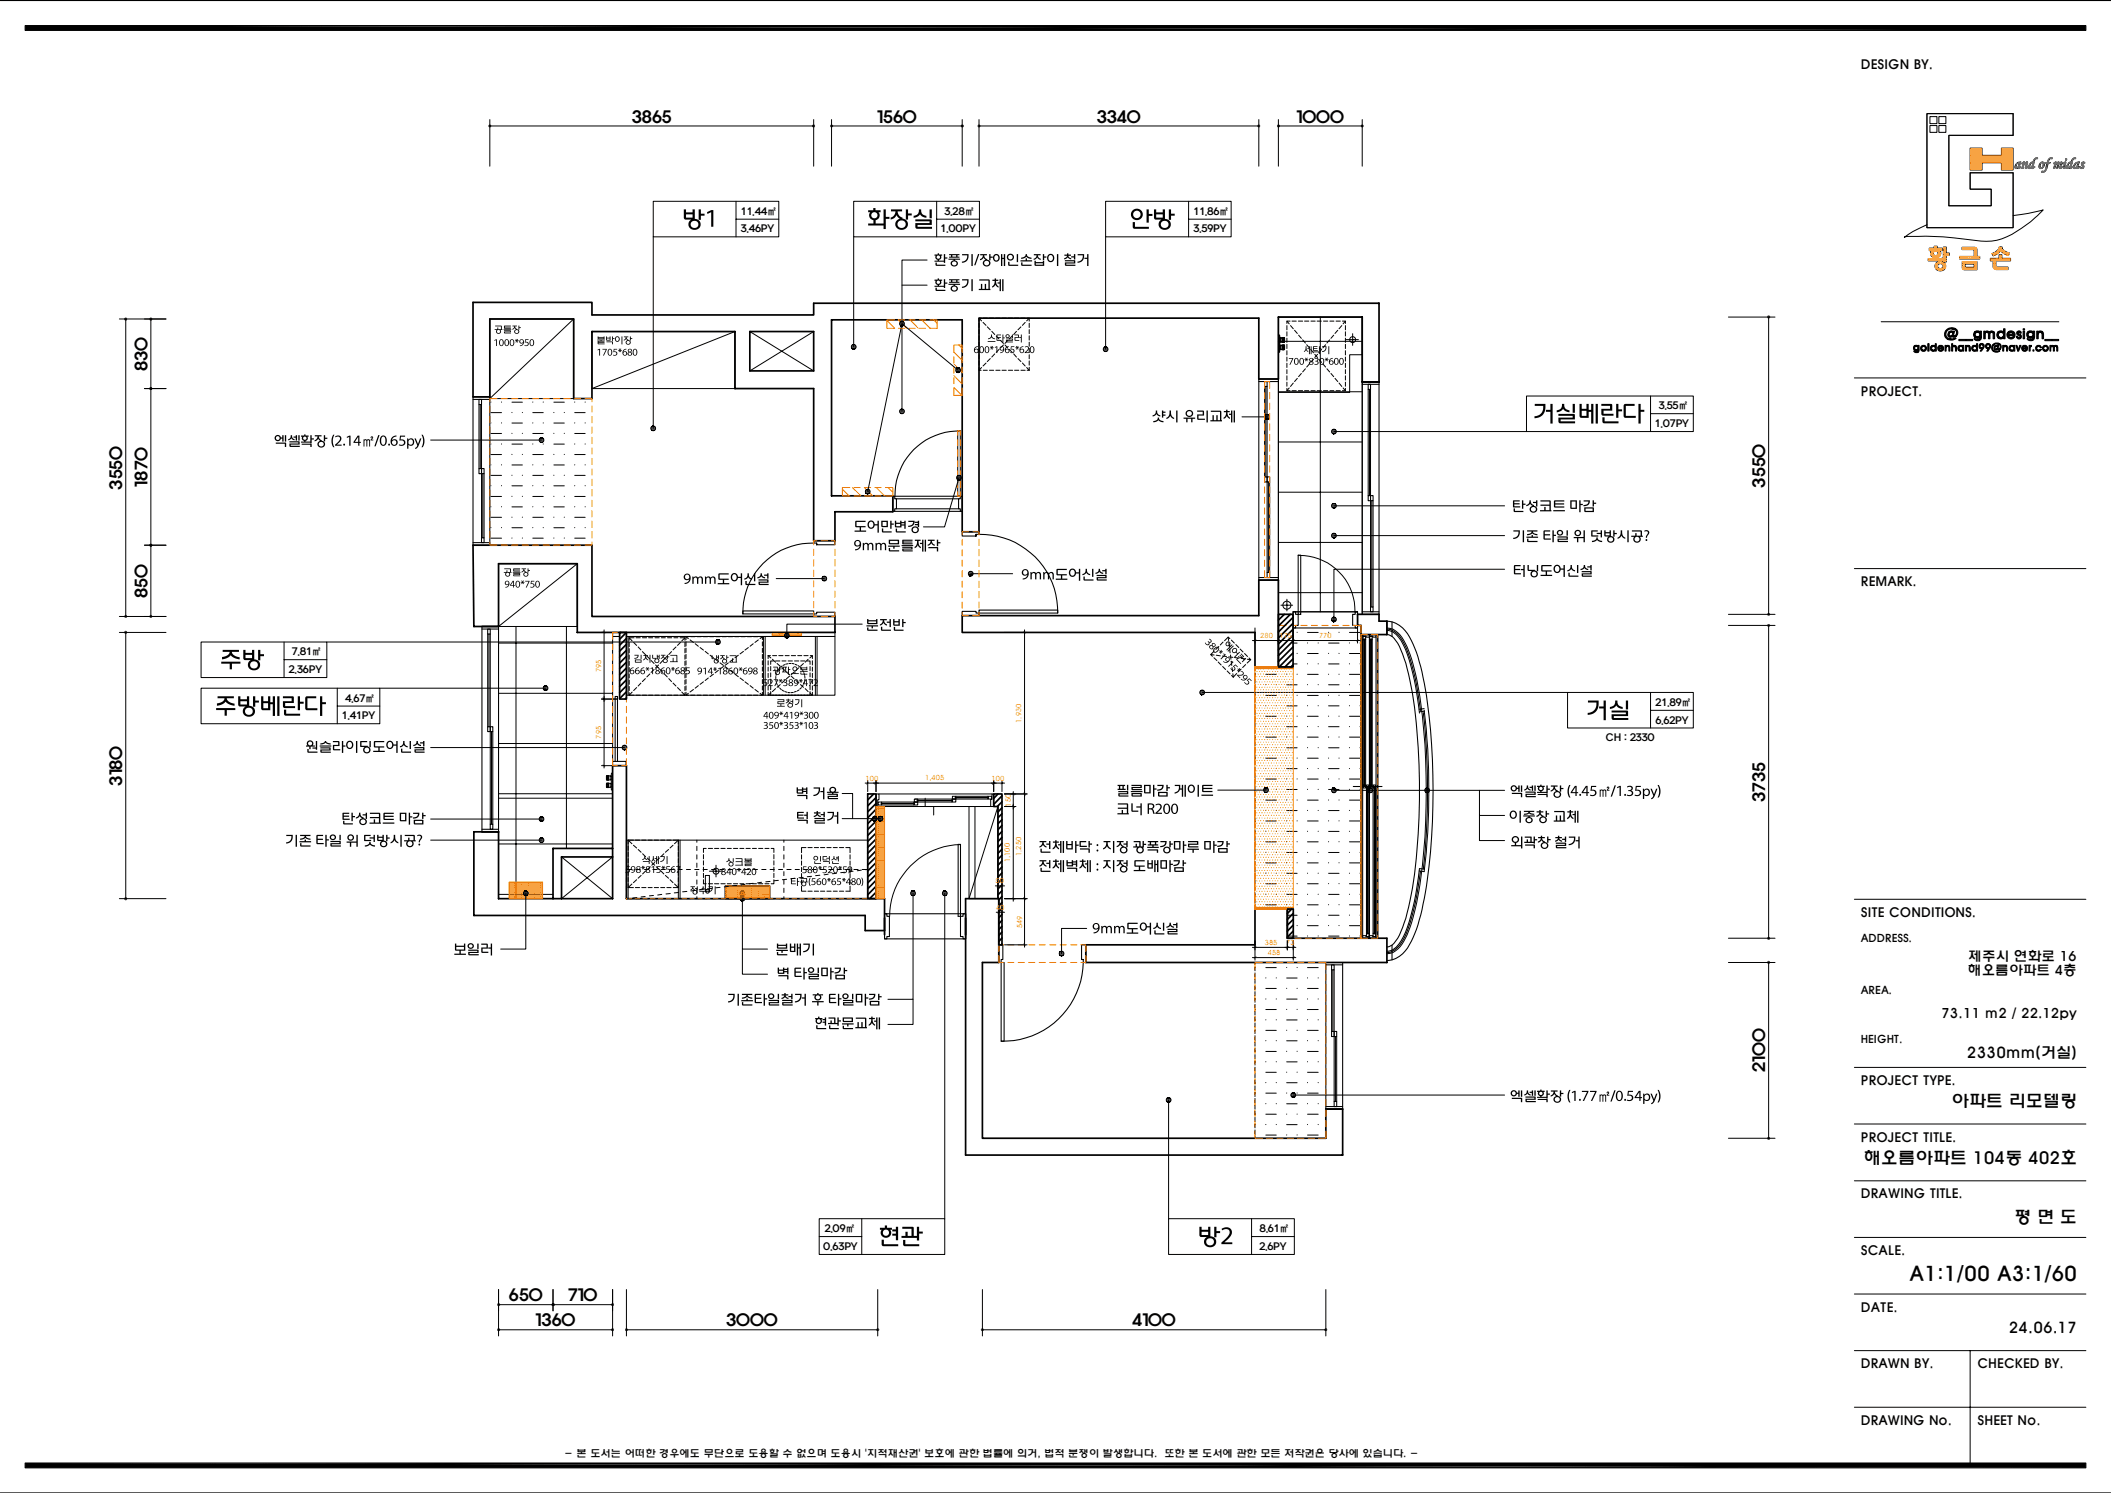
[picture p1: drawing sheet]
<svg xmlns="http://www.w3.org/2000/svg" width="420mm" height="297mm" viewBox="0 0 420 297" stroke-linecap="round" stroke-linejoin="round" font-family="sans-serif">
<defs><g id="words">
<text font-size="4.1" x="379.9" y="254.8">A1:1/00 A3:1/60</text>
<g font-size="3.4">
<text x="388.2" y="220.1">아파트 리모델링</text>
<text x="370.8" y="231.5">해오름아파트 104동 402호</text>
<text x="400.7" y="243.2">평 면 도</text>
</g>
<g font-size="3.2">
<text x="125.7" y="24.4">3865</text>
<text x="174.5" y="24.4">1560</text>
<text x="218.2" y="24.4">3340</text>
<text x="257.9" y="24.4">1000</text>
<text x="29.3" y="73.8" transform="rotate(-90 29.3 73.8)">830</text>
<text x="24.3" y="97.4" transform="rotate(-90 24.3 97.4)">3550</text>
<text x="29.3" y="96.8" transform="rotate(-90 29.3 96.8)">1870</text>
<text x="351.2" y="97" transform="rotate(-90 351.2 97)">3550</text>
<text x="29.3" y="119" transform="rotate(-90 29.3 119)">850</text>
<text x="24.3" y="156.3" transform="rotate(-90 24.3 156.3)">3180</text>
<text x="351.2" y="159.5" transform="rotate(-90 351.2 159.5)">3735</text>
<text x="351.2" y="213.3" transform="rotate(-90 351.2 213.3)">2100</text>
<text x="101.3" y="258.8">650</text>
<text x="106.6" y="263.8">1360</text>
<text x="113" y="258.8">710</text>
<text x="144.5" y="263.8">3000</text>
<text x="225.3" y="263.8">4100</text>
</g>
<g font-size="3">
<text x="391.3" y="210.5">2330mm(거실)</text>
<text x="399.6" y="265.1">24.06.17</text>
</g>
<g font-size="2.7">
<text x="391.6" y="191.2">제주시 연화로 16</text>
<text x="391.5" y="194">해오름아파트 4층</text>
<text x="386.2" y="202.5">73.11 m2 / 22.12py</text>
</g>
<g font-size="2.6">
<text x="370.2" y="13.7">DESIGN BY.</text>
<text x="370.2" y="78.7">PROJECT.</text>
<text x="370.2" y="116.6">REMARK.</text>
<text x="370.2" y="182.5">SITE CONDITIONS.</text>
<text x="370.2" y="215.9">PROJECT TYPE.</text>
<text x="370.2" y="227.2">PROJECT TITLE.</text>
<text x="370.2" y="238.4">DRAWING TITLE.</text>
<text x="370.2" y="249.7">SCALE.</text>
<text x="370.2" y="260.9">DATE.</text>
<text x="370.2" y="272.2">DRAWN BY.</text>
<text x="393.4" y="272.2">CHECKED BY.</text>
<text x="370.2" y="283.5">DRAWING No.</text>
<text x="393.4" y="283.5">SHEET No.</text>
</g>
<g font-size="2.2">
<text x="370.2" y="187.4">ADDRESS.</text>
<text x="370.2" y="197.7">AREA.</text>
<text x="370.2" y="207.4">HEIGHT.</text>
</g>
<g font-size="2">
<text x="147.4" y="46.2">3.46PY</text>
<text x="147.4" y="42.7">11.44㎡</text>
<text x="187.1" y="46.2">1.00PY</text>
<text x="187.9" y="42.7">3.28㎡</text>
<text x="237.4" y="42.7">11.86㎡</text>
<text x="237.4" y="46.2">3.59PY</text>
<text x="330" y="81.4">3.55㎡</text>
<text x="329.2" y="85">1.07PY</text>
<text x="58.1" y="130.3">7.81㎡</text>
<text x="57.5" y="133.9">2.36PY</text>
<text x="68" y="143.1">1.41PY</text>
<text x="68.7" y="139.6">4.67㎡</text>
<text x="329.4" y="143.9">6.62PY</text>
<text x="329.4" y="140.4">21.89㎡</text>
<text x="319.5" y="147.5">CH : 2330</text>
<text x="164.1" y="245.1">2.09㎡</text>
<text x="250.6" y="245.1">8.61㎡</text>
<text x="163.8" y="248.6">0.63PY</text>
<text x="250.6" y="248.6">2.6PY</text>
<text x="112.3" y="289.8">- 본 도서는 어떠한 경우에도 무단으로 도용할 수 없으며 도용시 '지적재산권' 보호에 관한 법률에 의거, 법적 분쟁이 발생합니다. 또한 본 도서에 관한 모든 저작권은 당사에 있습니다. -</text>
</g>
<g font-size="1.4" fill="#ff7f00">
<text x="250.7" y="126.9">280</text>
<text x="254.6" y="126.9">175</text>
<text x="262.4" y="126.9">770</text>
<text x="119.6" y="133.7" transform="rotate(-90 119.6 133.7)">795</text>
<text x="203.2" y="143.8" transform="rotate(-90 203.2 143.8)">1,930</text>
<text x="119.6" y="146.9" transform="rotate(-90 119.6 146.9)">795</text>
<text x="172.2" y="155.3">100</text>
<text x="184.1" y="155.1">1,405</text>
<text x="197.3" y="155.3">100</text>
<text x="201.1" y="160.5" transform="rotate(-90 201.1 160.5)">150</text>
<text x="200.9" y="171.5" transform="rotate(-90 200.9 171.5)">1,100</text>
<text x="203.2" y="170.3" transform="rotate(-90 203.2 170.3)">1,250</text>
<text x="198.1" y="175.7">50</text>
<text x="198.2" y="181">40</text>
<text x="203.3" y="184.7" transform="rotate(-90 203.3 184.7)">549</text>
<text x="251.6" y="188">385</text>
<text x="252.2" y="190">458</text>
<text x="255.9" y="188">73</text>
</g>
</g></defs>
<path d="M5 5.1l410 1h-410zM5 5.1h410v1zM5 291l410 1h-410zM5 291h410v1z" fill="#000"/>
<path d="M0 .1h419.9M0 297h419.9" fill="none" stroke="#000" stroke-width=".25"/>
<g fill="none" stroke="#000" stroke-width=".2">
<path d="M5 5.1h410v1h-410zM383.8 49.4h.4a.38 .38 0 0 0 .4 0 .38 .38 0 0 0 .2-.3v-.1h.4a.21 .21 0 0 1 .3 .1 .21 .21 0 0 1-.1 .3h.6a.24 .24 0 0 1 .3-.1 .24 .24 0 0 1 .1 .3 .23 .23 0 0 1 0 .3 .23 .23 0 0 1-.4 0h-.1a.95 .95 0 0 1-.5 1.5h.7a.34 .34 0 0 0 .5-.3v-1.9a.38 .38 0 0 1 .5 0 .38 .38 0 0 1 .1 .5v.6h.6v.5a.34 .34 0 0 0-.6 .1v.8a.34 .34 0 0 1-.1 .4 .34 .34 0 0 1-.5-.1v-.2l-3 .1a.35 .35 0 0 1 .1-.5 .35 .35 0 0 1 .4 0h.7v-.1a.89 .89 0 0 1-.5-1.4h-.5zM385.3 52.2a1.03 1.03 0 0 1 1.4 0 1.03 1.03 0 0 1 .1 1.4 1.04 1.04 0 0 1-1.4 .1 1.04 1.04 0 0 1-.2-1.4zM400.5 42.9l3-.4 3-.8a22.3 22.3 0 0 1-8.2 5.8 10.2 10.2 0 0 1-5.2 .3 60.3 60.3 0 0 0-14.2-.6l1.7-1.1 2.8-1.4M368.9 75.2h46.1M374.3 64h35.3M368.9 113.1h46.1M368.9 178.9h46.1M368.9 212.3h46.1M368.9 223.6h46.1M368.9 234.9h46.1M368.9 246.2h46.1"/>
<path d="M368.9 257.4h46.1M368.9 268.7h46.1M368.9 280h46.1M392 268.7v22.3M5 291h410v1h-410z"/>
<circle cx="385.1" cy="50.4" r=".45"/>
<circle cx="386" cy="52.9" r=".52"/>
</g>
<g fill="#000" stroke="#000" stroke-width=".2">
<path d="M380.8 69.6l.8 .1-.4 .1z" fill-rule="evenodd"/>
<path d="M380.7 69l.6-.1a.34 .34 0 0 0-.4 .4 .34 .34 0 0 0 .4 .3h.5v.3l-.5 .1 .3-.1v-.3h-.8l-.1-.2z" fill-rule="evenodd"/>
<path d="M380.7 69.9l1 .1-.2 .1h-.4z" fill-rule="evenodd"/>
<path d="M380.9 68.8l.4-.1 .3 .1z" fill-rule="evenodd"/>
<path d="M380.8 68.8l1-.1v.9h-.5h.1a.33 .33 0 0 0 .2-.4 .33 .33 0 0 0-.3-.3z" fill-rule="evenodd"/>
<path d="M382.2 69l.5-.1-.2 .1-.1 .2a.33 .33 0 0 0 .3 .5l-.5-.1z" fill-rule="evenodd"/>
<path d="M382.4 68.8l.6-.1 .2 .3 .1 .4-.4 .5-.6-.2 .6-.1a.38 .38 0 0 0 .1-.4 .38 .38 0 0 0-.3-.3h-.5z" fill-rule="evenodd"/>
<path d="M383.5 68.4h.3v1.5h-.3z" fill-rule="evenodd"/>
<path d="M384.1 69l.5-.1a.38 .38 0 0 0-.3 .4 .38 .38 0 0 0 .3 .4h-.4l-.2-.3z" fill-rule="evenodd"/>
<path d="M384.2 69.7h.8l-.2 .2z" fill-rule="evenodd"/>
<path d="M384.3 68.8l.1-.1 .6 .1z" fill-rule="evenodd"/>
<path d="M384.2 68.9l.8-.1v-.4h.2v1.5h-.2v-.2h-.8h.4a.38 .38 0 0 0 .4-.4 .38 .38 0 0 0-.4-.4z" fill-rule="evenodd"/>
<path d="M385.6 68.9h.5l-.6 .3z" fill-rule="evenodd"/>
<path d="M385.7 68.8l.6-.1 .3 .2 .1 .5h-1l.2 .2 .6 .2-.3 .1-.5-.1-.2-.6h1l-.3-.3z" fill-rule="evenodd"/>
<path d="M386.1 69.7l.6-.2-.1 .2z" fill-rule="evenodd"/>
<path d="M387 68.7l.9 .2-.7 .1v.9h-.2z" fill-rule="evenodd"/>
<path d="M387.2 68.8l.1-.1 .5 .1z" fill-rule="evenodd"/>
<path d="M387.8 66h.4a.47 .47 0 0 0-.3 .4 .47 .47 0 0 0 .1 .5h1.2h-.8a.51 .51 0 0 1-.8 0 .51 .51 0 0 1 0-.7z" fill-rule="evenodd"/>
<path d="M387.5 68.9h.4v1h-.2v-.8z" fill-rule="evenodd"/>
<path d="M387.8 66l.6-.2 .2 .2z" fill-rule="evenodd"/>
<path d="M387.2 65.7l.4-.4 .6-.1 .9 .2-1.3 .1-.6 .6-.1 .6 .2 .4 .5 .3h.4h-.8l-.4-.4-.1-.7z" fill-rule="evenodd"/>
<path d="M388.3 68.4h.2v.4l.7 .1-.7 .1v.9h-.2z" fill-rule="evenodd"/>
<path d="M388.5 68.8l.4-.1 .2 .1z" fill-rule="evenodd"/>
<path d="M387.8 66l1.1-.1-.3 .8 .2 .1h-.6l.2-.2 .1-.4-.2-.2z" fill-rule="evenodd"/>
<path d="M387.4 67.4h1.1l.5-.2 .2 .2-.7 .2h-.8z" fill-rule="evenodd"/>
<path d="M388.3 65.4h.8l.3 .4 .1 .5-.3 .6h-1.2l.9-.1a.73 .73 0 0 0 .3-.9 .73 .73 0 0 0-.9-.5z" fill-rule="evenodd"/>
<path d="M388.7 68.9h.5l.1 1h-.3v-.9z" fill-rule="evenodd"/>
<path d="M388.4 66.9h.8a.53 .53 0 0 1-.8 0z" fill-rule="evenodd"/>
<path d="M389.6 69l.5-.1a.38 .38 0 0 0-.3 .3 .38 .38 0 0 0 0 .4l.3 .1-.5-.1z" fill-rule="evenodd"/>
<path d="M389.7 69.7h.8l-.3 .2z" fill-rule="evenodd"/>
<path d="M389.7 68.8l.2-.1 .6 .1z" fill-rule="evenodd"/>
<path d="M389.7 68.8l1-.1v1.2h-.2v-.2h-.8h.4a.38 .38 0 0 0 .4-.4 .38 .38 0 0 0-.4-.4h-.5z" fill-rule="evenodd"/>
<path d="M389.7 67.5h1.4v.3h-1.4z" fill-rule="evenodd"/>
<path d="M391 68.7l.9 .2-.6 .1-.1 .9h-.2z" fill-rule="evenodd"/>
<path d="M391.2 68.8l.5-.1 .2 .1z" fill-rule="evenodd"/>
<path d="M391.5 68.9l.5 .1v.9h-.2v-.9z" fill-rule="evenodd"/>
<path d="M392.3 69l.6-.1a.38 .38 0 0 0-.4 .4 .38 .38 0 0 0 .4 .4h-.5l-.1-.3z" fill-rule="evenodd"/>
<path d="M392.4 69.7h.8l-.2 .2z" fill-rule="evenodd"/>
<path d="M391.1 67.5h1.4v.3h-1.4z" fill-rule="evenodd"/>
<path d="M392.8 66.1h.6a.45 .45 0 0 0-.4 .5 .45 .45 0 0 0 .4 .4h.8l-.1 .5h-.7l.4-.1 .1-.3h-1a.71 .71 0 0 1-.1-1z" fill-rule="evenodd"/>
<path d="M392.9 67.1h1l-.4 .2z" fill-rule="evenodd"/>
<path d="M392.5 68.8l.1-.1 .6 .1z" fill-rule="evenodd"/>
<path d="M392.7 67.4l1.4 .1-.4 .3h-.4z" fill-rule="evenodd"/>
<path d="M392.9 66l.7-.2 .3 .2h-1z" fill-rule="evenodd"/>
<path d="M392.4 68.9l.8-.1v-.4h.2v1.5h-.2v-.2h-.8h.5a.38 .38 0 0 0 .3-.4 .38 .38 0 0 0-.3-.4z" fill-rule="evenodd"/>
<path d="M392.8 66.1l1.4-.2v1.1h-.8a.45 .45 0 0 0 .5-.4 .45 .45 0 0 0-.5-.5z" fill-rule="evenodd"/>
<path d="M393.9 68.5l.5-.2 .3 .2-.5 .1a.3 .3 0 0 0-.2 .3 .3 .3 0 0 0 .3 .3h-.5l-.1-.5z" fill-rule="evenodd"/>
<path d="M394.3 68.5h.4l.1 .5-.6 .9h-.2l.3-.5-.5-.2h.5a.32 .32 0 0 0 .2-.3 .32 .32 0 0 0-.2-.4z" fill-rule="evenodd"/>
<path d="M394.7 65.9h.2v.1l1.8 .1h-1.6l-.1 .3v1h-.3z" fill-rule="evenodd"/>
<path d="M395.3 66.1h.9l-.3 .2v1.1h-.3v-1z" fill-rule="evenodd"/>
<path d="M394.9 66a.52 .52 0 0 1 .8 0z" fill-rule="evenodd"/>
<path d="M395.1 68.5l.5-.2 .3 .2h-.4a.32 .32 0 0 0-.3 .4 .32 .32 0 0 0 .3 .3h-.4l-.1-.5z" fill-rule="evenodd"/>
<path d="M395.5 68.5h.4l.2 .4-.6 1h-.2l.3-.5-.5-.2h.4a.3 .3 0 0 0 .3-.2 .3 .3 0 0 0 0-.3z" fill-rule="evenodd"/>
<path d="M395.9 66l.4-.2 .4 .3h-.9z" fill-rule="evenodd"/>
<path d="M395.3 66.1h1.4l.1 1.3h-.3v-1.1l-.1-.1z" fill-rule="evenodd"/>
<path d="M396.8 68.9l.4-.1-.2 .2a.29 .29 0 0 0 .1 .5h.8l-.7 .1a.41 .41 0 0 1-.5-.2 .41 .41 0 0 1 .1-.5z" fill-rule="evenodd"/>
<path d="M396.9 68.8l.4-.1 .2 .1z" fill-rule="evenodd"/>
<path d="M396.5 68.5l.5-.3 .8 .2-.9 .1-.4 .3v.8l.2 .2 .5 .1h-.6l-.3-.4-.1-.5z" fill-rule="evenodd"/>
<path d="M397.5 66.1h.6a.51 .51 0 0 0-.5 .5 .51 .51 0 0 0 .5 .5h-.7l-.1-.5z" fill-rule="evenodd"/>
<path d="M397.5 67.2h1.1l-.6 .2z" fill-rule="evenodd"/>
<path d="M396.9 68.8l.8-.1-.2 .6 .1 .2h-.4l.2-.5-.2-.2z" fill-rule="evenodd"/>
<path d="M396.6 69.9l1.3-.1-.5 .3z" fill-rule="evenodd"/>
<path d="M397.3 68.4h.5l.3 .3v.4l-.2 .4h-.8h.6l.3-.4-.2-.5z" fill-rule="evenodd"/>
<path d="M397.3 69.5h.6l-.2 .1z" fill-rule="evenodd"/>
<path d="M397.6 66l.6-.2 .4 .2h-1.1z" fill-rule="evenodd"/>
<path d="M398.4 68.7l.9 .2-.6 .1v.9h-.3z" fill-rule="evenodd"/>
<path d="M397.5 66.1l1.1-.1v-.6h.3v2h-.3v-.2h-1.1l.6-.1a.51 .51 0 0 0 .5-.5 .51 .51 0 0 0-.5-.5z" fill-rule="evenodd"/>
<path d="M398.7 68.8l.4-.1 .2 .1z" fill-rule="evenodd"/>
<path d="M398.9 68.9l.5 .1v.9h-.2v-.7z" fill-rule="evenodd"/>
<path d="M399.4 66.2l.7-.1-.3 .1-.2 .3h-.3z" fill-rule="evenodd"/>
<path d="M399.8 69.7h.8l-.2 .2z" fill-rule="evenodd"/>
<path d="M399.8 68.9h.5a.38 .38 0 0 0-.4 .4 .38 .38 0 0 0 .4 .4h-.5l-.1-.3z" fill-rule="evenodd"/>
<path d="M399.5 66.1l.4-.3 .7 .2 .3 .3v.5h-1.3l.3 .3h.8l-.5 .3-.6-.1-.3-.4v-.4l1.3-.1-.3-.3z" fill-rule="evenodd"/>
<path d="M399.9 68.8l.2-.1 .5 .1z" fill-rule="evenodd"/>
<path d="M400.1 67.1l.8-.2-.2 .2z" fill-rule="evenodd"/>
<path d="M399.9 68.8l1-.1v1.2h-.3v-.2h-.8h.6a.4 .4 0 0 0 .2-.4 .4 .4 0 0 0-.3-.4z" fill-rule="evenodd"/>
<path d="M401.3 66.1h.4l-.2 .2 .2 .2a.49 .49 0 0 1 .5 .6 .49 .49 0 0 1-.7 .3l-.3-.3h.5a.25 .25 0 0 0 .2-.3 .25 .25 0 0 0-.4-.1l-.3-.3z" fill-rule="evenodd"/>
<path d="M401.1 68.7h.2l.3 .8-.2 .4z" fill-rule="evenodd"/>
<path d="M401.2 66.9h.2l.3 .2h-.5z" fill-rule="evenodd"/>
<path d="M401.3 66a.44 .44 0 0 1 .5-.2 .44 .44 0 0 1 .3 .5z" fill-rule="evenodd"/>
<path d="M401.8 68.7h.3l-.5 1.2h-.2z" fill-rule="evenodd"/>
<path d="M402.3 68.9h.5l-.5 .3z" fill-rule="evenodd"/>
<path d="M402.5 65.9h.3v1.5h-.3z" fill-rule="evenodd"/>
<path d="M402.5 65.4h.3v.3h-.3z" fill-rule="evenodd"/>
<path d="M402.4 68.8l.6-.1 .3 .2 .1 .5h-.9l.2 .3h.6l-.2 .1-.4 .1-.4-.2v-.5h.8l-.2-.3h-.6z" fill-rule="evenodd"/>
<path d="M402.8 69.7l.6-.2-.1 .2z" fill-rule="evenodd"/>
<path d="M403.4 66.1h.6a.45 .45 0 0 0-.5 .5 .45 .45 0 0 0 .5 .4h.8l-.1 .5h-.7l.3-.1 .2-.3h-1.1l-.1-.1-.1-.7z" fill-rule="evenodd"/>
<path d="M403.4 67.1h1.1l-.1 .1a.67 .67 0 0 1-.9-.1z" fill-rule="evenodd"/>
<path d="M403.3 67.4l1.3 .1-.3 .3h-.5z" fill-rule="evenodd"/>
<path d="M403.7 68.7l.5 .2-.3 .2v.8h-.2z" fill-rule="evenodd"/>
<path d="M403.6 65.9l.6-.1 .3 .2h-1.1z" fill-rule="evenodd"/>
<path d="M403.9 68.7h.3v.2z" fill-rule="evenodd"/>
<path d="M404.5 69.6h.2v.3h-.2z" fill-rule="evenodd"/>
<path d="M403.4 66.1l1.4-.2v1.1h-.8a.45 .45 0 0 0 .5-.4 .45 .45 0 0 0-.5-.5z" fill-rule="evenodd"/>
<path d="M405 69l.6-.1a.38 .38 0 0 0-.4 .4 .38 .38 0 0 0 .4 .4l-.5-.1z" fill-rule="evenodd"/>
<path d="M405.2 65.9l1.2 .2-.8 .2-.1 1.1h-.3z" fill-rule="evenodd"/>
<path d="M405.2 68.8l.6-.1 .3 .4z" fill-rule="evenodd"/>
<path d="M405.5 66a.62 .62 0 0 1 .9 0z" fill-rule="evenodd"/>
<path d="M405.1 69.7h.5l.5-.2-.4 .4h-.3z" fill-rule="evenodd"/>
<path d="M405.9 66.1l.6 .1 .1 1.2h-.3v-.9l-.2-.3z" fill-rule="evenodd"/>
<path d="M406.5 68.9h.5l-.4 .2 .1 .5 .3 .1h-.5l-.1-.3z" fill-rule="evenodd"/>
<path d="M406.6 68.8l.3-.1a.58 .58 0 0 1 .6 .8 .58 .58 0 0 1-1 .2h.5a.38 .38 0 0 0 .3-.4 .38 .38 0 0 0-.3-.4h-.5z" fill-rule="evenodd"/>
<path d="M407.8 68.7h.2v.1l1.3 .1-1.2 .1-.1 .9h-.2z" fill-rule="evenodd"/>
<path d="M406.8 67.5h1.4v.3h-1.4z" fill-rule="evenodd"/>
<path d="M408.3 68.9h.6l-.2 .1v.9h-.2v-.7z" fill-rule="evenodd"/>
<path d="M408.1 68.7l.5 .1h-.6z" fill-rule="evenodd"/>
<path d="M408.7 68.8l.4-.1 .2 .2z" fill-rule="evenodd"/>
<path d="M408.3 68.9h1l.1 1h-.2l-.1-1z" fill-rule="evenodd"/>
<path d="M408.2 67.5h1.4v.3h-1.4z" fill-rule="evenodd"/>
</g>
<g fill="#ffcb04">
<path d="M384.8 49h.6z"/>
<path d="M384.9 49h.5z"/>
<path d="M384.8 49l.6 .1z"/>
<path d="M384.8 49.1h.6z"/>
<path d="M386.6 49.1h.6z"/>
<path d="M386.6 49.1l.6 .1z"/>
<path d="M386.6 49.2h.6z"/>
<path d="M386.6 49.2l.6 .1z"/>
<path d="M384.8 49.1l.6 .2h-.6z"/>
<path d="M384.8 49.1h.6v.2z"/>
<path d="M384.8 49.3h.6z"/>
<path d="M386.6 49.3h.6z"/>
<path d="M384.8 49.3l.6 .1z"/>
<path d="M384.8 49.4h.6z"/>
</g>
<path d="M383.8 49.4h2.6" fill="none" stroke="#ffcb04" stroke-width=".2"/>
<path d="M386.6 49.3l.6 .1z" fill="#ffcb04"/>
<path d="M383.8 49.4h2.6" fill="none" stroke="#ffcb04" stroke-width=".2"/>
<path d="M386.6 49.4h.6z" fill="#ffcb04"/>
<path d="M383.8 49.4h2.6" fill="none" stroke="#ffcb04" stroke-width=".2"/>
<path d="M386.6 49.4h.6z" fill="#ffcb04"/>
<path d="M383.8 49.5h2.6" fill="none" stroke="#ffcb04" stroke-width=".2"/>
<g fill="#ffcb04">
<path d="M386.6 49.4l.6 .1z"/>
<path d="M386.6 49.5l.6 .1z"/>
</g>
<path d="M383.8 49.5h2.6M383.8 49.6h2.6M383.8 49.7h2.6" fill="none" stroke="#ffcb04" stroke-width=".2"/>
<g fill="#ffcb04">
<path d="M386.6 49.6l.6 .1h-.6z"/>
<path d="M386.6 49.6h.6v.1z"/>
</g>
<path d="M383.8 49.7h2.6M383.8 49.8h2.6M383.8 49.9h2.6" fill="none" stroke="#ffcb04" stroke-width=".2"/>
<g fill="#ffcb04">
<path d="M384.3 49.9h1.6z"/>
<path d="M384.3 49.9h1.7z"/>
<path d="M384.3 49.9l1.7 .1z"/>
<path d="M385.1 50h.9z"/>
<path d="M384.2 50h.8z"/>
<path d="M384.2 50h.9z"/>
<path d="M386.6 49.7l.6 .3h-.6z"/>
<path d="M386.6 49.7h.6v.3z"/>
<path d="M384.2 50h.7z"/>
<path d="M385.2 50h.8z"/>
<path d="M385.3 50h.7z"/>
<path d="M386.6 50h.6z"/>
<path d="M384.2 50h.6z"/>
<path d="M384.2 50l.6 .1z"/>
<path d="M385.4 50l.6 .1z"/>
<path d="M385.4 50.1h.6z"/>
<path d="M384.2 50.1h.6z"/>
<path d="M386.6 50l.6 .1h-.6z"/>
<path d="M386.6 50h.6v.1z"/>
<path d="M384.2 50.1l.5 .1z"/>
<path d="M384.1 50.2h.6z"/>
<path d="M385.4 50.1l.7 .1z"/>
<path d="M385.5 50.2h.6z"/>
<path d="M386.6 50.1l.6 .1z"/>
<path d="M384.1 50.2h.5z"/>
<path d="M385.6 50.2h.5z"/>
<path d="M386.6 50.2l.6 .1z"/>
<path d="M386.6 50.3h.6z"/>
<path d="M384.1 50.2l.5 .1z"/>
<path d="M385.6 50.2l.5 .1z"/>
<path d="M384.1 50.3h.5z"/>
<path d="M385.6 50.3h.5z"/>
<path d="M386.6 50.3h1.2z"/>
<path d="M385.6 50.3l.5 .1z"/>
<path d="M386.6 50.3l1.2 .1z"/>
<path d="M385.6 50.4h.5z"/>
<path d="M384.1 50.3l.5 .1z"/>
<path d="M384.1 50.4h.5z"/>
<path d="M386.6 50.4h1.2z"/>
<path d="M386.6 50.4l1.2 .1z"/>
<path d="M385.6 50.4l.5 .1z"/>
<path d="M384.1 50.4l.5 .1z"/>
<path d="M384.1 50.5h.5z"/>
<path d="M386.6 50.5h1.2z"/>
<path d="M385.6 50.5h.5z"/>
<path d="M385.6 50.5l.5 .1z"/>
<path d="M384.1 50.5l.5 .1z"/>
<path d="M384.1 50.6h.6z"/>
<path d="M385.5 50.6h.6z"/>
<path d="M385.6 50.6h.5z"/>
<path d="M386.6 50.5l1.2 .1h-1.2z"/>
<path d="M386.6 50.5h1.2v.1z"/>
<path d="M386.6 50.6l1.2 .1z"/>
<path d="M384.1 50.6l.6 .1z"/>
<path d="M385.5 50.6l.6 .1h-.7z"/>
<path d="M385.5 50.6l.6 .1z"/>
<path d="M385.4 50.7h.7z"/>
<path d="M384.1 50.7h.7z"/>
<path d="M386.6 50.7h1.2z"/>
<path d="M386.6 50.7l1.2 .1z"/>
<path d="M384.1 50.7l.7 .1z"/>
<path d="M385.4 50.8h.6z"/>
<path d="M384.2 50.8h.6z"/>
<path d="M386.6 50.8h1.2z"/>
<path d="M386.6 50.8h.6z"/>
<path d="M385.3 50.8h.7z"/>
<path d="M384.2 50.8h.7z"/>
<path d="M385.2 50.8h.8z"/>
<path d="M384.2 50.8h.8z"/>
<path d="M385.1 50.8h.9z"/>
<path d="M384.2 50.8h.9z"/>
<path d="M384.2 50.8h1.8z"/>
<path d="M386.6 50.8l.6 .1z"/>
<path d="M386.6 50.9h.6z"/>
<path d="M384.2 50.8l1.8 .1z"/>
<path d="M384.3 50.9h1.7z"/>
<path d="M386.6 50.9l.6 .1z"/>
<path d="M386.6 51h.6z"/>
<path d="M384.3 50.9l1.6 .1z"/>
<path d="M384.3 51h1.6z"/>
<path d="M384.3 51l1.5 .1z"/>
<path d="M386.6 51l.6 .1z"/>
<path d="M384.4 51.1h1.4z"/>
<path d="M386.6 51.1h.6z"/>
<path d="M384.4 51.1h1.3z"/>
<path d="M384.5 51.1h1.2z"/>
<path d="M386.6 51.1l.6 .1z"/>
<path d="M384.6 51.1l1 .1z"/>
<path d="M384.6 51.1h1.1z"/>
<path d="M384.6 51.2h1z"/>
<path d="M386.6 51.2h.6z"/>
<path d="M384.6 51.2h.9z"/>
<path d="M384.7 51.2h.8z"/>
<path d="M384.7 51.2l.7 .1z"/>
<path d="M384.8 51.3h.6z"/>
<path d="M386.6 51.2l.6 .1z"/>
<path d="M386.6 51.3h.6z"/>
<path d="M386.5 51.4h.7z"/>
<path d="M386.6 51.3l.6 .1z"/>
<path d="M384.8 51.3l.6 .1z"/>
<path d="M386.3 51.4h.9z"/>
<path d="M384.8 51.4h.6z"/>
<path d="M386.2 51.4h1z"/>
<path d="M386.1 51.4h1.1z"/>
<path d="M386 51.4h1.2z"/>
<path d="M385.9 51.4h1.3z"/>
<path d="M385.8 51.4h1.4z"/>
</g>
<path d="M383.6 51.4h3.6M383.6 51.5h3.6M383.6 51.6h3.6M383.6 51.7h3.6M383.6 51.8h3.6" fill="none" stroke="#ffcb04" stroke-width=".2"/>
<path d="M386.6 51.8h.6z" fill="#ffcb04"/>
<path d="M383.6 51.8h3" fill="none" stroke="#ffcb04" stroke-width=".2"/>
<path d="M386.6 51.8h.6z" fill="#ffcb04"/>
<path d="M383.6 51.8h3M383.6 51.9h3" fill="none" stroke="#ffcb04" stroke-width=".2"/>
<path d="M386.6 51.8l.6 .1z" fill="#ffcb04"/>
<path d="M383.6 51.9h2.9" fill="none" stroke="#ffcb04" stroke-width=".2"/>
<path d="M386.6 51.9h.6z" fill="#ffcb04"/>
<path d="M386.5 51.9h-2.9" fill="none" stroke="#ffcb04" stroke-width=".2"/>
<path d="M386.6 51.9h.6z" fill="#ffcb04"/>
<path d="M383.6 51.9h2.6" fill="none" stroke="#ffcb04" stroke-width=".2"/>
<g fill="#ffcb04">
<path d="M386.6 51.9l.6 .1z"/>
<path d="M385.9 52h.3z"/>
<path d="M385.8 52h.5z"/>
<path d="M385.9 52h.4z"/>
<path d="M385.7 52h.7z"/>
<path d="M385.8 52h.6z"/>
<path d="M386.6 52h.6z"/>
<path d="M385.6 52.1h.9z"/>
<path d="M385.7 52l.8 .1z"/>
<path d="M386.6 52l.6 .1z"/>
<path d="M386.6 52.1h.6z"/>
<path d="M385.5 52.1h1.1z"/>
<path d="M385.6 52.1h1z"/>
<path d="M385.4 52.2h1.3z"/>
<path d="M385.5 52.1l1.2 .1z"/>
<path d="M385.3 52.2h1.5z"/>
<path d="M385.4 52.2h1.4z"/>
<path d="M385.3 52.2l1.5 .1z"/>
<path d="M385.2 52.3h1.7z"/>
<path d="M385.3 52.3h1.6z"/>
<path d="M385.2 52.3l1.7 .1z"/>
<path d="M385.1 52.5h1.9z"/>
<path d="M385.1 52.4l1.9 .1z"/>
<path d="M386 52.5h1z"/>
<path d="M385.1 52.5h.8z"/>
<path d="M385.1 52.5h.9z"/>
<path d="M386.2 52.5h.8z"/>
<path d="M385.1 52.5h.7z"/>
<path d="M385.1 52.5h.6z"/>
<path d="M386.3 52.5l.7 .1z"/>
<path d="M385.1 52.5l.6 .1z"/>
<path d="M386.4 52.6h.7z"/>
<path d="M385 52.6h.7z"/>
<path d="M385.1 52.6h.6z"/>
<path d="M386.4 52.6l.7 .1z"/>
<path d="M385 52.6l.6 .1z"/>
<path d="M385 52.7h.6z"/>
<path d="M386.5 52.7h.6z"/>
<path d="M385 52.7h.5z"/>
<path d="M385 52.7l.5 .1z"/>
<path d="M386.5 52.7l.6 .1z"/>
<path d="M386.6 52.8h.5z"/>
<path d="M385 52.8h.5z"/>
<path d="M386.6 52.8l.5 .2h-.5z"/>
<path d="M386.6 52.8h.5v.2z"/>
<path d="M385 52.8l.5 .2h-.5z"/>
<path d="M385 52.8h.5v.2z"/>
<path d="M386.6 53h.5z"/>
<path d="M385 53h.5z"/>
<path d="M386.6 53l.5 .1z"/>
<path d="M385 53l.5 .1z"/>
<path d="M386.5 53.1h.6z"/>
<path d="M385 53.1h.5z"/>
<path d="M386.5 53.1l.6 .1z"/>
<path d="M385 53.1l.6 .1z"/>
<path d="M386.5 53.2h.6z"/>
<path d="M385 53.2h.6z"/>
<path d="M386.4 53.3h.7z"/>
<path d="M386.5 53.2l.6 .1z"/>
<path d="M385 53.2l.7 .1z"/>
<path d="M386.4 53.3h.6z"/>
<path d="M385 53.3h.7z"/>
<path d="M386.3 53.3h.7z"/>
<path d="M385.1 53.3h.6z"/>
<path d="M386.2 53.4h.8z"/>
<path d="M385.1 53.3l.7 .1z"/>
<path d="M385.1 53.4h.7z"/>
<path d="M385.1 53.4h.8z"/>
<path d="M386 53.4h1z"/>
<path d="M385.1 53.4h.9z"/>
<path d="M385.1 53.4l1.8 .1z"/>
<path d="M385.1 53.4h1.9z"/>
<path d="M385.1 53.5l1.8 .1z"/>
<path d="M385.1 53.5h1.8z"/>
<path d="M385.2 53.6h1.6z"/>
<path d="M385.2 53.6h1.7z"/>
<path d="M385.3 53.6l1.5 .1z"/>
<path d="M385.3 53.6h1.5z"/>
<path d="M385.3 53.7h1.4z"/>
<path d="M385.3 53.7h1.5z"/>
<path d="M385.4 53.7l1.2 .1z"/>
<path d="M385.4 53.7h1.3z"/>
<path d="M385.5 53.8h1z"/>
<path d="M385.5 53.8h1.1z"/>
<path d="M385.6 53.8h.8z"/>
<path d="M385.6 53.8h.9z"/>
<path d="M385.7 53.8h.7z"/>
<path d="M385.7 53.8h.5z"/>
<path d="M385.8 53.8h.4z"/>
<path d="M385.8 53.8l.4 .1z"/>
<path d="M385.9 53.9h.3z"/>
</g>
<path d="M390.4 49.2h1.9a.76 .76 0 0 1 .9 .2 .76 .76 0 0 1 .1 .8l.1 .8a.32 .32 0 0 1 .4 .1 .32 .32 0 0 1 0 .4 .32 .32 0 0 1-.4 0h-3a.32 .32 0 0 1-.5 0 .32 .32 0 0 1 .1-.5h2.8v-.8a.42 .42 0 0 0-.1-.5 .42 .42 0 0 0-.5 0h-1.8zM390.4 52h2.9v1.7h-1.9a.73 .73 0 0 1-.9-.2 .73 .73 0 0 1-.1-.8zM390.9 52.5h1.9v.7h-1.4a.38 .38 0 0 1-.5-.1 .38 .38 0 0 1 0-.5z" fill="none" stroke="#000" stroke-width=".2"/>
<path d="M390.4 49.2h2.6M390.4 49.2l2.7 .1M390.4 49.3h2.7M390.4 49.3h2.8M390.4 49.4h2.8M390.4 49.4h2.9M390.4 49.5h2.9M390.4 49.5l2.9 .1M390.4 49.6h2.9" fill="none" stroke="#ffcb04" stroke-width=".2"/>
<g fill="#ffcb04">
<path d="M392.5 49.7h.8z"/>
<path d="M392.6 49.7h.7z"/>
<path d="M392.7 49.7h.6z"/>
<path d="M392.7 49.7l.6 .1z"/>
<path d="M392.8 49.8h.5z"/>
<path d="M392.8 49.8l.5 .1z"/>
<path d="M392.8 49.9h.5z"/>
<path d="M392.8 49.9l.5 .1z"/>
<path d="M392.8 50h.5z"/>
<path d="M392.8 50l.5 .1z"/>
<path d="M392.8 50.1h.5z"/>
<path d="M392.8 50.1l.5 .1z"/>
<path d="M392.8 50.2h.5z"/>
<path d="M392.8 50.2l.5 .3h-.5z"/>
<path d="M392.8 50.2h.5v.3z"/>
<path d="M392.8 50.5h.5z"/>
<path d="M392.8 50.5l.5 .2h-.5z"/>
<path d="M392.8 50.5h.5v.2z"/>
<path d="M392.8 50.7h.5z"/>
<path d="M392.8 50.7l.5 .1z"/>
<path d="M392.8 50.8h.5z"/>
<path d="M392.8 50.8l.5 .1z"/>
<path d="M392.8 50.9h.5z"/>
<path d="M392.8 50.9l.5 .1z"/>
<path d="M392.8 51h.5z"/>
</g>
<path d="M389.8 51h4.1M389.8 51.1h4.1M389.8 51.2h4.1M389.8 51.3h4.1M389.8 51.4h4.1M389.8 51.5h4.1M390.4 52h2.9M390.4 52.1h2.9M390.4 52.2h2.9M390.4 52.3h2.9M390.4 52.4h2.9M390.4 52.5h2.9" fill="none" stroke="#ffcb04" stroke-width=".2"/>
<g fill="#ffcb04">
<path d="M390.4 52.5h.5z"/>
<path d="M390.4 52.5h.6z"/>
<path d="M392.8 52.5h.5z"/>
<path d="M390.4 52.5l.5 .1z"/>
<path d="M392.8 52.5l.5 .1z"/>
<path d="M390.4 52.6h.5z"/>
<path d="M392.8 52.6h.5z"/>
<path d="M392.8 52.6l.5 .1z"/>
<path d="M390.4 52.6l.5 .1z"/>
<path d="M390.4 52.7h.5z"/>
<path d="M392.8 52.7l.5 .1z"/>
<path d="M390.4 52.7l.5 .1z"/>
<path d="M390.4 52.8h.5z"/>
<path d="M392.8 52.8l.5 .1z"/>
<path d="M390.4 52.8l.5 .1z"/>
<path d="M390.4 52.9h.5z"/>
<path d="M390.4 52.9l.5 .1z"/>
<path d="M390.4 53h.5z"/>
<path d="M392.8 52.9l.5 .1z"/>
<path d="M392.8 53h.5z"/>
<path d="M390.4 53l.6 .1z"/>
<path d="M392.8 53l.5 .1z"/>
<path d="M390.4 53.1l.6 .1z"/>
<path d="M392.8 53.1l.5 .1z"/>
<path d="M392.8 53.2h.5z"/>
<path d="M390.4 53.2h.6z"/>
<path d="M390.4 53.2h.7z"/>
</g>
<path d="M390.4 53.2h2.9M390.4 53.3h2.9M390.4 53.4h2.9M390.4 53.5h2.9M390.5 53.5h2.8M390.5 53.6h2.8M390.6 53.6h2.7M390.7 53.7h2.6" fill="none" stroke="#ffcb04" stroke-width=".2"/>
<path d="M396 51.4h1.7v-.7h.6v.7h1.7v.5h-4zM396.3 50.5a2.66 2.66 0 0 0 1.6-1.4h.4a.74 .74 0 0 0 .7 .9l.8 .3-.1 .2a.26 .26 0 0 1-.1 .3 .26 .26 0 0 1-.3 0l-1.3-.9-.2 .2a2 2 0 0 1-1.3 .7zM396.5 52.1h.6v.5a.43 .43 0 0 0 .1 .5 .43 .43 0 0 0 .5 0h1.3a.32 .32 0 0 1 .5 .1 .32 .32 0 0 1-.1 .4h-1.4a1.74 1.74 0 0 1-1.4-.3z" fill="none" stroke="#000" stroke-width=".2"/>
<g fill="#ffcb04">
<path d="M397.8 49.1h.1z"/>
<path d="M397.8 49.1h.3z"/>
<path d="M397.8 49.1h.5z"/>
<path d="M397.8 49.1h.6z"/>
<path d="M397.8 49.1l.6 .1z"/>
<path d="M397.8 49.2h.6z"/>
<path d="M397.8 49.2l.5 .2h-.6z"/>
<path d="M397.8 49.2h.6l-.1 .2z"/>
<path d="M397.7 49.4h.6z"/>
<path d="M397.6 49.4h.7z"/>
<path d="M397.6 49.4l.7 .1z"/>
<path d="M397.6 49.5h.7z"/>
<path d="M397.6 49.5h.8z"/>
<path d="M397.6 49.5l.8 .1z"/>
<path d="M397.6 49.6h.8z"/>
<path d="M397.5 49.7h1z"/>
<path d="M397.6 49.6l.9 .1z"/>
<path d="M397.5 49.7h1.1z"/>
<path d="M397.4 49.8h1.3z"/>
<path d="M397.5 49.7l1.2 .1z"/>
<path d="M397.3 49.9h1.5z"/>
<path d="M397.3 49.8l1.5 .1z"/>
<path d="M398 49.9h.8z"/>
<path d="M397.3 49.9h.7z"/>
<path d="M397.3 49.9l.7 .1z"/>
<path d="M398 49.9l.9 .1z"/>
<path d="M398.1 50h.8z"/>
<path d="M397.1 50h.8z"/>
<path d="M397.2 50h.8z"/>
<path d="M398.1 50h.9z"/>
<path d="M398.1 50l1 .1z"/>
<path d="M398.2 50.1h1z"/>
<path d="M397 50.1h.8z"/>
<path d="M397 50.1l.8 .1h-.9z"/>
<path d="M398.2 50.1l1.1 .1z"/>
<path d="M396.8 50.2h.9z"/>
<path d="M396.9 50.2h.9z"/>
<path d="M396.7 50.3h.9z"/>
<path d="M398.3 50.2l1.3 .1z"/>
<path d="M398.4 50.3h1.2z"/>
<path d="M398.4 50.3h1.3z"/>
<path d="M398.5 50.3l1.3 .1z"/>
<path d="M398.5 50.4h1.3z"/>
<path d="M396.5 50.4h1.1z"/>
<path d="M398.6 50.4h1.2z"/>
<path d="M396.4 50.4h1.1z"/>
<path d="M396.3 50.5h1.2z"/>
<path d="M396.4 50.4l1.1 .1z"/>
<path d="M398.6 50.4l1.2 .1z"/>
<path d="M396.3 50.5h1.1z"/>
<path d="M398.7 50.5h1.1z"/>
<path d="M396.3 50.5h1z"/>
<path d="M398.7 50.5h1z"/>
<path d="M398.8 50.5l.9 .1z"/>
<path d="M398.8 50.5h.9z"/>
<path d="M396.3 50.5l.9 .1z"/>
<path d="M398.9 50.6h.8z"/>
<path d="M396.4 50.6l.7 .1z"/>
<path d="M396.4 50.6h.8z"/>
<path d="M399 50.6l.6 .1z"/>
<path d="M399 50.6h.7z"/>
<path d="M396.4 50.7h.6z"/>
<path d="M396.4 50.7h.7z"/>
<path d="M399.2 50.7l.4 .1z"/>
<path d="M399.2 50.8h.4z"/>
<path d="M396.5 50.7l.4 .1z"/>
<path d="M396.5 50.7h.5z"/>
<path d="M399.3 50.8h.3z"/>
<path d="M399.4 50.8h.2z"/>
<path d="M399.5 50.8h.1z"/>
<path d="M396.5 50.8h.2z"/>
<path d="M396.5 50.8h.4z"/>
<path d="M397.7 50.7l.6 .7h-.6z"/>
<path d="M397.7 50.7h.6v.7z"/>
<path d="M396 51.4l4 .5h-4z"/>
<path d="M396 51.4h4v.5z"/>
<path d="M396.5 52.1h.6z"/>
<path d="M396.5 52.1l.6 .1z"/>
<path d="M396.5 52.2h.6z"/>
<path d="M396.5 52.2l.6 .1z"/>
<path d="M396.5 52.3h.6z"/>
<path d="M396.5 52.3l.6 .2h-.6z"/>
<path d="M396.5 52.3h.6v.2z"/>
<path d="M396.5 52.5h.6z"/>
<path d="M396.5 52.5l.6 .1z"/>
<path d="M396.5 52.6l.6 .1z"/>
<path d="M396.5 52.7h.6z"/>
<path d="M396.5 52.7l.6 .1z"/>
<path d="M396.5 52.8h.6z"/>
<path d="M396.5 52.8l.6 .1z"/>
<path d="M396.5 52.9h.6z"/>
<path d="M396.5 52.9l.6 .1z"/>
<path d="M396.5 53h.6z"/>
<path d="M396.5 53h.7z"/>
<path d="M396.5 53l.7 .1z"/>
<path d="M396.5 53.1h.8z"/>
<path d="M396.5 53.1h.9z"/>
</g>
<path d="M396.5 53.1h3M396.6 53.2h2.9M396.6 53.3h2.9M396.6 53.4h2.9M396.7 53.4h2.8M396.7 53.5h2.8M396.8 53.5h2.7M396.8 53.6h2.7M397 53.6h2.5" fill="none" stroke="#ffcb04" stroke-width=".2"/>
<path d="M401.2 32.5l.8-.3-.3 1.1 .3-.1a.29 .29 0 0 1-.1 .3 .29 .29 0 0 1-.4-.1l.1-.2a.38 .38 0 0 1-.4 .3 .38 .38 0 0 1-.3-.2zM401.4 32.5l.3-.1a.86 .86 0 0 1-.5 1l-.1-.4z" fill="none" stroke="#000" stroke-width=".2"/>
<g fill="#6d6e70">
<path d="M401.9 32.2h.1z"/>
<path d="M401.7 32.3h.2z"/>
<path d="M401.9 32.3h.1z"/>
<path d="M401.7 32.3h.3z"/>
<path d="M401.5 32.3h.5z"/>
<path d="M401.4 32.3h.6z"/>
<path d="M401.4 32.3l.6 .1z"/>
<path d="M401.3 32.4h.7z"/>
<path d="M401.4 32.4h.6z"/>
<path d="M401.6 32.4h.4z"/>
<path d="M401.3 32.4h.3z"/>
<path d="M401.3 32.4h.2z"/>
<path d="M401.7 32.4h.3z"/>
<path d="M401.3 32.5h.1z"/>
<path d="M401.7 32.4l.3 .1z"/>
<path d="M401.7 32.5h.3z"/>
<path d="M401.2 32.5h.2z"/>
<path d="M401.7 32.5h.2z"/>
<path d="M401.7 32.6h.2z"/>
<path d="M401.7 32.5l.2 .1z"/>
<path d="M401.2 32.5l.1 .1z"/>
<path d="M401.2 32.6h.1z"/>
<path d="M401.1 32.7h.1z"/>
<path d="M401.7 32.6l.2 .1z"/>
<path d="M401.7 32.7h.2z"/>
<path d="M401.1 32.7l.1 .1z"/>
<path d="M401 32.8h.2z"/>
<path d="M401.7 32.7l.2 .1z"/>
<path d="M401.7 32.8l.1 .1z"/>
<path d="M401.7 32.8h.2z"/>
<path d="M401.6 32.9h.2z"/>
<path d="M401 32.8l.2 .1z"/>
<path d="M401 32.9l.1 .1z"/>
<path d="M401 32.9h.2z"/>
<path d="M401.6 32.9l.2 .1z"/>
<path d="M401.6 33h.2z"/>
<path d="M400.9 33h.2z"/>
<path d="M401.6 33l.2 .1z"/>
<path d="M401.6 33.1h.2z"/>
<path d="M401.5 33.1h.3z"/>
<path d="M400.9 33l.2 .1z"/>
<path d="M400.9 33.1h.2z"/>
<path d="M400.9 33.1l.2 .1z"/>
<path d="M401.5 33.1l.3 .1z"/>
<path d="M401.4 33.2h.2z"/>
<path d="M401.6 33.2h.2z"/>
<path d="M400.9 33.2h.2z"/>
<path d="M401.6 33.2h.1z"/>
<path d="M402 33.2h.1z"/>
<path d="M401.4 33.2h.1z"/>
<path d="M400.9 33.2l.2 .1z"/>
<path d="M401.6 33.2l.1 .1z"/>
<path d="M401.6 33.3h.1z"/>
<path d="M401.9 33.3h.1z"/>
<path d="M400.9 33.3h.3z"/>
<path d="M401.5 33.3h.2z"/>
<path d="M401.4 33.3h.1z"/>
<path d="M401.5 33.3h.3z"/>
<path d="M401.2 33.3h.2z"/>
<path d="M401.3 33.3h.1z"/>
<path d="M401.8 33.3h.2z"/>
<path d="M400.9 33.3l.3 .1z"/>
<path d="M401.2 33.3l.2 .1z"/>
<path d="M400.9 33.4h.3z"/>
<path d="M400.9 33.4h.5z"/>
<path d="M401.8 33.3l.2 .1z"/>
<path d="M401.5 33.3l.3 .1z"/>
<path d="M401.8 33.4h.2z"/>
<path d="M401.5 33.4h.3z"/>
<path d="M401.5 33.4h.5z"/>
<path d="M401.5 33.4h.4z"/>
<path d="M400.9 33.4h.4z"/>
<path d="M400.9 33.4l.4 .1z"/>
<path d="M401.5 33.4l.3 .1z"/>
<path d="M400.9 33.5h.3z"/>
<path d="M400.9 33.5h.4z"/>
<path d="M401.5 33.5h.2z"/>
<path d="M401.5 33.5h.3z"/>
<path d="M401 33.5h.2z"/>
<path d="M401 33.5h.1z"/>
</g>
<path d="M402.3 32.4l.4-.2v.4l.3-.3a.27 .27 0 0 1 .4 0 .27 .27 0 0 1-.1 .4l-.1 .7 .3-.2-.4 .3a.72 .72 0 0 1 0-.9v-.2a.95 .95 0 0 0-.6 1.1h-.2l.2-.9v-.2l-.3 .2z" fill="none" stroke="#000" stroke-width=".2"/>
<g fill="#6d6e70">
<path d="M402.6 32.2l.2 .1z"/>
<path d="M402.6 32.3h.2z"/>
<path d="M402.5 32.3h.3z"/>
<path d="M403.1 32.3h.3z"/>
<path d="M403.2 32.3h.2z"/>
<path d="M402.4 32.3h.4z"/>
<path d="M403 32.3h.4z"/>
<path d="M403 32.3l.4 .1z"/>
<path d="M402.3 32.4h.5z"/>
<path d="M402.4 32.3l.4 .1z"/>
<path d="M402.9 32.4h.5z"/>
<path d="M403 32.4h.4z"/>
<path d="M402.5 32.4h.2z"/>
<path d="M402.5 32.4h.3z"/>
<path d="M402.3 32.4h.2z"/>
<path d="M402.3 32.4h.1z"/>
<path d="M402.9 32.4h.2z"/>
<path d="M403.1 32.4h.3z"/>
<path d="M402.9 32.4h.1z"/>
<path d="M402.5 32.4l.2 .1z"/>
<path d="M403.1 32.4l.3 .1z"/>
<path d="M403.1 32.5h.3z"/>
<path d="M402.8 32.5h.2z"/>
<path d="M402.5 32.5h.2z"/>
<path d="M403.1 32.5l.3 .1z"/>
<path d="M402.5 32.5l.2 .1z"/>
<path d="M403.1 32.6h.3z"/>
<path d="M402.8 32.5h.1z"/>
<path d="M402.5 32.6h.2z"/>
<path d="M402.7 32.6h.1z"/>
<path d="M402.5 32.6h.3z"/>
<path d="M403.1 32.7h.3z"/>
<path d="M403.1 32.6l.3 .1z"/>
<path d="M402.5 32.6l.2 .1z"/>
<path d="M403.1 32.7h.2z"/>
<path d="M402.5 32.7h.2z"/>
<path d="M403.1 32.7l.2 .1z"/>
<path d="M402.5 32.7l.2 .1z"/>
<path d="M403.1 32.8h.2z"/>
<path d="M402.5 32.8l.1 .1z"/>
<path d="M402.5 32.8h.2z"/>
<path d="M403.1 32.8l.2 .1h-.2z"/>
<path d="M403.1 32.8h.2v.1z"/>
<path d="M403.1 32.9h.2z"/>
<path d="M402.4 32.9h.2z"/>
<path d="M403.1 32.9l.1 .1z"/>
<path d="M402.4 32.9l.2 .1z"/>
<path d="M402.4 33h.2z"/>
<path d="M403 33h.2z"/>
<path d="M402.4 33l.2 .1z"/>
<path d="M402.4 33.1h.2z"/>
<path d="M403 33l.2 .1z"/>
<path d="M403 33.1h.2z"/>
<path d="M402.4 33.1l.1 .1z"/>
<path d="M403 33.1l.2 .1z"/>
<path d="M402.3 33.2h.2z"/>
<path d="M403 33.2h.2z"/>
<path d="M403.4 33.2h.1z"/>
<path d="M403 33.2l.2 .1z"/>
<path d="M403 33.3h.2z"/>
<path d="M402.3 33.2l.2 .1z"/>
<path d="M402.3 33.3h.2z"/>
<path d="M402.9 33.3h.3z"/>
<path d="M403.3 33.3h.1z"/>
<path d="M402.9 33.3l.3 .1z"/>
<path d="M402.9 33.4h.3z"/>
<path d="M403.3 33.3l.1 .1z"/>
<path d="M403.2 33.4h.2z"/>
<path d="M402.9 33.4h.5z"/>
<path d="M402.3 33.3l.2 .1h-.2z"/>
<path d="M402.3 33.3h.2v.1z"/>
<path d="M402.9 33.4h.4z"/>
<path d="M402.3 33.4h.2z"/>
<path d="M403 33.4h.3z"/>
<path d="M402.3 33.4l.2 .1z"/>
<path d="M403 33.4l.2 .1z"/>
<path d="M403 33.5h.2z"/>
<path d="M402.3 33.5h.2z"/>
<path d="M403 33.5h.1z"/>
</g>
<path d="M404 32.6l.2-.2h.3l-.1 .4a.36 .36 0 0 1-.2 .4 .36 .36 0 0 1-.4 0zM404.8 31.6l.4-.2h.2l-.1 .2a.53 .53 0 0 0-.5 .1 .53 .53 0 0 0-.1 .6l-.2 1 .3-.1-.3 .3h-.3v-.3a.35 .35 0 0 1-.4 .3 .35 .35 0 0 1-.2-.5l.4-.6 .5-.1z" fill="none" stroke="#000" stroke-width=".2"/>
<g fill="#6d6e70">
<path d="M405.2 31.4h.1z"/>
<path d="M405 31.4h.4z"/>
<path d="M405.2 31.4h.2z"/>
<path d="M405 31.5h.4z"/>
<path d="M405 31.4l.4 .1z"/>
<path d="M404.9 31.5h.5z"/>
<path d="M404.8 31.5h.6z"/>
<path d="M404.8 31.5l.6 .1z"/>
<path d="M405 31.6h.4z"/>
<path d="M404.8 31.6h.2z"/>
<path d="M405 31.6h.3z"/>
<path d="M405.1 31.6h.2z"/>
<path d="M405.2 31.6h.1z"/>
<path d="M404.8 31.6h.1z"/>
<path d="M404.7 31.6h.2z"/>
<path d="M404.7 31.7h.2z"/>
<path d="M404.7 31.6l.2 .1z"/>
<path d="M404.7 31.7h.1z"/>
<path d="M404.7 31.7l.1 .1z"/>
<path d="M404.7 31.8h.1z"/>
<path d="M404.6 31.8h.2z"/>
<path d="M404.6 31.8l.2 .1z"/>
<path d="M404.6 31.9h.2z"/>
<path d="M404.6 31.9l.2 .1z"/>
<path d="M404.6 32h.1z"/>
<path d="M404.6 32h.2z"/>
<path d="M404.5 32l.2 .1z"/>
<path d="M404.5 32.1h.2z"/>
<path d="M404.5 32.1l.2 .1z"/>
<path d="M404.5 32.2h.2z"/>
<path d="M404.3 32.2h.2z"/>
<path d="M404.3 32.2l.2 .1z"/>
<path d="M404.3 32.3h.2z"/>
<path d="M404.5 32.2l.2 .1z"/>
<path d="M404.2 32.3h.5z"/>
<path d="M404.3 32.3h.4z"/>
<path d="M404.1 32.3h.6z"/>
<path d="M404.1 32.3l.6 .1z"/>
<path d="M404.3 32.4h.4z"/>
<path d="M404 32.4h.3z"/>
<path d="M404 32.4h.2z"/>
<path d="M404.4 32.4h.3z"/>
<path d="M404.5 32.4h.2z"/>
<path d="M404 32.4h.1z"/>
<path d="M404.5 32.4l.2 .1z"/>
<path d="M404 32.4l.1 .1z"/>
<path d="M403.9 32.5h.2z"/>
<path d="M403.9 32.6h.1z"/>
<path d="M404.5 32.5l.1 .1h-.2z"/>
<path d="M404.5 32.5h.2l-.1 .1z"/>
<path d="M404.4 32.6h.2z"/>
<path d="M404.4 32.6l.2 .1z"/>
<path d="M403.8 32.7h.1z"/>
<path d="M403.8 32.6l.1 .1z"/>
<path d="M404.4 32.7h.2z"/>
<path d="M404.4 32.7l.2 .1z"/>
<path d="M404.4 32.8h.2z"/>
<path d="M403.8 32.7l.1 .1h-.2z"/>
<path d="M403.8 32.7h.1v.1z"/>
<path d="M403.7 32.8h.2z"/>
<path d="M404.4 32.8l.2 .1z"/>
<path d="M404.4 32.9h.1z"/>
<path d="M404.4 32.9h.2z"/>
<path d="M404.3 32.9h.2z"/>
<path d="M403.7 32.8l.2 .1h-.3z"/>
<path d="M403.7 32.8h.2v.1z"/>
<path d="M403.6 32.9h.3z"/>
<path d="M404.3 32.9l.2 .1z"/>
<path d="M404.3 33h.2z"/>
<path d="M404.3 33l.2 .1z"/>
<path d="M404.3 33.1h.2z"/>
<path d="M403.6 32.9l.2 .2h-.2z"/>
<path d="M403.6 32.9h.3l-.1 .2z"/>
<path d="M403.6 33.1h.2z"/>
<path d="M404.2 33.1h.3z"/>
<path d="M403.6 33.1l.2 .1z"/>
<path d="M403.6 33.2h.2z"/>
<path d="M404.2 33.1l.3 .1z"/>
<path d="M404.2 33.2h.3z"/>
<path d="M404.3 33.2h.2z"/>
<path d="M404.2 33.2h.1z"/>
<path d="M404.7 33.2h.1z"/>
<path d="M403.6 33.2l.2 .1z"/>
<path d="M404.3 33.2l.2 .1z"/>
<path d="M404.7 33.3h.1z"/>
<path d="M403.6 33.3h.3z"/>
<path d="M404.3 33.3h.2z"/>
<path d="M404.6 33.3h.1z"/>
<path d="M404.1 33.3h.1z"/>
<path d="M404.2 33.3h.3z"/>
<path d="M404 33.3h.2z"/>
<path d="M403.9 33.3h.3z"/>
<path d="M404.6 33.3l.1 .1z"/>
<path d="M404.5 33.4h.2z"/>
<path d="M404.2 33.3l.3 .1z"/>
<path d="M404.2 33.4h.3z"/>
<path d="M403.6 33.3l.6 .1z"/>
<path d="M404.2 33.4h.5z"/>
<path d="M404.2 33.4h.4z"/>
<path d="M403.6 33.4h.5z"/>
<path d="M403.6 33.4h.6z"/>
<path d="M403.6 33.4h.4z"/>
<path d="M403.6 33.4l.4 .1z"/>
<path d="M403.6 33.5h.4z"/>
<path d="M404.2 33.4l.3 .1z"/>
<path d="M404.2 33.5h.3z"/>
<path d="M403.6 33.5h.3z"/>
<path d="M404.2 33.5h.2z"/>
<path d="M403.7 33.5h.2z"/>
</g>
<path d="M406 32.3a.5 .5 0 0 1 .7 .1 .5 .5 0 0 1-.1 .7 .51 .51 0 0 1-.7 .4 .51 .51 0 0 1-.1-.8zM406.1 32.4l.1-.1a.57 .57 0 0 1 .3 .6 .57 .57 0 0 1-.5 .5l-.1-.5z" fill="none" stroke="#000" stroke-width=".2"/>
<g fill="#6d6e70">
<path d="M406.3 32.2h.1z"/>
<path d="M406.3 32.2l.2 .1z"/>
<path d="M406.2 32.3h.3z"/>
<path d="M406.3 32.3h.2z"/>
<path d="M406.1 32.3h.5z"/>
<path d="M406.2 32.3h.4z"/>
<path d="M406.1 32.3h.6z"/>
<path d="M406.3 32.3h.4z"/>
<path d="M406 32.3h.2z"/>
<path d="M406.1 32.3h.2z"/>
<path d="M406.3 32.3l.4 .1z"/>
<path d="M406 32.3l.1 .1z"/>
<path d="M406.4 32.4h.3z"/>
<path d="M405.9 32.4h.2z"/>
<path d="M406 32.4h.1z"/>
<path d="M405.9 32.5h.2z"/>
<path d="M405.9 32.4l.2 .1z"/>
<path d="M406.4 32.4l.3 .1z"/>
<path d="M406.4 32.5h.3z"/>
<path d="M405.9 32.5h.1z"/>
<path d="M405.8 32.5l.2 .1z"/>
<path d="M406.4 32.5l.3 .1z"/>
<path d="M406.5 32.6h.2z"/>
<path d="M405.8 32.6h.2z"/>
<path d="M406.5 32.6l.2 .1z"/>
<path d="M405.8 32.7h.1z"/>
<path d="M405.7 32.7h.2z"/>
<path d="M406.5 32.7l.2 .1z"/>
<path d="M406.5 32.8l.2 .1z"/>
<path d="M405.7 32.7l.2 .2h-.2z"/>
<path d="M405.7 32.7h.2v.2z"/>
<path d="M405.7 32.9h.2z"/>
<path d="M406.5 32.9h.2z"/>
<path d="M406.5 32.9l.2 .1z"/>
<path d="M405.7 32.9l.2 .1z"/>
<path d="M405.6 33h.3z"/>
<path d="M405.7 33h.2z"/>
<path d="M406.4 33h.3z"/>
<path d="M405.6 33l.3 .1z"/>
<path d="M406.4 33l.2 .1h-.2z"/>
<path d="M406.4 33h.3l-.1 .1z"/>
<path d="M405.6 33.1h.3z"/>
<path d="M406.4 33.1h.2z"/>
<path d="M405.6 33.1l.3 .1z"/>
<path d="M405.6 33.2h.3z"/>
<path d="M406.4 33.1l.1 .2h-.1z"/>
<path d="M406.4 33.1h.2l-.1 .2z"/>
<path d="M406.4 33.3h.1z"/>
<path d="M405.6 33.2l.3 .1z"/>
<path d="M405.7 33.3h.3z"/>
<path d="M406.3 33.3h.1z"/>
<path d="M405.7 33.3l.3 .1z"/>
<path d="M405.7 33.4h.3z"/>
<path d="M406.3 33.3l.1 .1z"/>
<path d="M406.2 33.4h.2z"/>
<path d="M406.1 33.4h.3z"/>
<path d="M405.7 33.4h.4z"/>
<path d="M405.7 33.4h.6z"/>
<path d="M405.7 33.4h.7z"/>
<path d="M405.8 33.4h.5z"/>
<path d="M405.8 33.4l.5 .1z"/>
<path d="M405.8 33.5h.4z"/>
<path d="M405.8 33.5h.5z"/>
<path d="M405.8 33.5h.3z"/>
<path d="M405.9 33.5h.2z"/>
</g>
<path d="M407.7 31.6l.4-.2h.2v.2a.48 .48 0 0 0-.5 0 .48 .48 0 0 0-.2 .5l-.1 .2h.4l-.1 .1a.26 .26 0 0 0-.3 .1 .26 .26 0 0 0-.1 .3l-.1 .3a1.03 1.03 0 0 1-1.1 1.1v-.1a.61 .61 0 0 0 .8-.7l.2-1h-.3l.4-.1z" fill="none" stroke="#000" stroke-width=".2"/>
<g fill="#6d6e70">
<path d="M408.1 31.4h.1z"/>
<path d="M408 31.4h.3z"/>
<path d="M408.1 31.4h.2z"/>
<path d="M407.9 31.4h.4z"/>
<path d="M407.9 31.4l.4 .1z"/>
<path d="M407.8 31.5h.5z"/>
<path d="M407.9 31.5h.4z"/>
<path d="M407.7 31.5h.6z"/>
<path d="M407.7 31.5l.1 .1z"/>
<path d="M407.7 31.5h.2z"/>
<path d="M407.9 31.5l.4 .1z"/>
<path d="M408 31.6h.3z"/>
<path d="M407.7 31.6h.1z"/>
<path d="M408.1 31.6h.2z"/>
<path d="M407.6 31.6h.2z"/>
<path d="M407.6 31.7h.1z"/>
<path d="M407.5 31.7h.2z"/>
<path d="M407.5 31.7l.2 .1z"/>
<path d="M407.5 31.8h.2z"/>
<path d="M407.5 31.8h.1z"/>
<path d="M407.5 31.8l.1 .1z"/>
<path d="M407.5 31.9l.1 .1z"/>
<path d="M407.5 31.9h.1z"/>
<path d="M407.4 32h.2z"/>
<path d="M407.4 32l.2 .1z"/>
<path d="M407.4 32.1h.2z"/>
<path d="M407.4 32.1l.1 .1h-.2z"/>
<path d="M407.4 32.1h.2l-.1 .1z"/>
<path d="M407.3 32.2l.2 .1z"/>
<path d="M407.3 32.3h.2z"/>
<path d="M407 32.3h.9z"/>
<path d="M406.9 32.3h1z"/>
<path d="M406.9 32.3l1 .1z"/>
<path d="M406.9 32.4h1z"/>
<path d="M407.2 32.4h.3z"/>
<path d="M407.2 32.4l.3 .1z"/>
<path d="M407.2 32.5h.3z"/>
<path d="M407.2 32.5l.3 .1z"/>
<path d="M407.2 32.6h.3z"/>
<path d="M407.2 32.6l.2 .1z"/>
<path d="M407.2 32.7h.2z"/>
<path d="M407.2 32.7l.2 .2h-.2z"/>
<path d="M407.2 32.7h.2v.2z"/>
<path d="M407.2 32.9h.2z"/>
<path d="M407.2 32.9l.1 .1h-.2z"/>
<path d="M407.2 32.9h.2l-.1 .1z"/>
<path d="M407.1 33l.2 .1z"/>
<path d="M407.1 33.1h.2z"/>
<path d="M407.1 33.1l.2 .1z"/>
<path d="M407.1 33.2l.2 .1z"/>
<path d="M407 33.3h.2z"/>
<path d="M407 33.3h.3z"/>
<path d="M407 33.3l.2 .1z"/>
<path d="M407 33.4h.2z"/>
<path d="M407 33.4l.2 .1z"/>
<path d="M407 33.5l.2 .1z"/>
<path d="M407 33.6h.2z"/>
<path d="M407 33.6l.2 .1z"/>
<path d="M407 33.7h.2z"/>
<path d="M407 33.7h.1z"/>
<path d="M407 33.7l.1 .1z"/>
<path d="M406.9 33.8h.2z"/>
<path d="M406.9 33.8l.1 .1z"/>
<path d="M406.9 33.9h.1z"/>
<path d="M406.9 33.9l.1 .1z"/>
<path d="M406.8 34h.2z"/>
<path d="M406.9 34h.1z"/>
<path d="M406.8 34h.1z"/>
<path d="M406.3 34.1h.1z"/>
<path d="M406.8 34l.1 .1z"/>
<path d="M406.7 34.1h.2z"/>
<path d="M406.2 34.1h.4z"/>
<path d="M406.3 34.1h.3z"/>
<path d="M406.6 34.1h.3z"/>
<path d="M406.2 34.1h.7z"/>
<path d="M406.2 34.1h.6z"/>
<path d="M406.2 34.1l.5 .1z"/>
<path d="M406.2 34.2h.5z"/>
<path d="M406.2 34.2h.4z"/>
<path d="M406.3 34.2l.1 .1z"/>
<path d="M406.3 34.2h.3z"/>
<path d="M406.3 34.3h.1z"/>
</g>
<path d="M408.7 32.4l.4-.2-.1 .4 .6-.4v.4l.6-.4 .1 .3-.3 .8 .3-.1a.27 .27 0 0 1-.1 .3 .27 .27 0 0 1-.4-.1 .27 .27 0 0 1 .1-.3l.1-.6a.69 .69 0 0 0-.6 .8v.2h-.2l.2-1a.73 .73 0 0 0-.5 .7l-.1 .3h-.2l.3-.9-.1-.2-.2 .2z" fill="none" stroke="#000" stroke-width=".2"/>
<g fill="#6d6e70">
<path d="M410 32.3h.2z"/>
<path d="M409.5 32.3h.2z"/>
<path d="M408.9 32.3h.2z"/>
<path d="M409 32.3h.1z"/>
<path d="M409.4 32.3h.3z"/>
<path d="M410 32.3h.3z"/>
<path d="M409.9 32.3h.4z"/>
<path d="M408.8 32.3h.3z"/>
<path d="M409.3 32.3l.4 .1z"/>
<path d="M409.3 32.4h.4z"/>
<path d="M409.9 32.3l.4 .1z"/>
<path d="M409.8 32.4h.5z"/>
<path d="M408.7 32.4h.4z"/>
<path d="M408.6 32.4h.5z"/>
<path d="M408.8 32.4h.3z"/>
<path d="M408.6 32.4h.2z"/>
<path d="M410 32.4h.3z"/>
<path d="M409.8 32.4h.2z"/>
<path d="M409.2 32.4h.5z"/>
<path d="M409.4 32.4h.3z"/>
<path d="M409.2 32.4h.2z"/>
<path d="M408.9 32.4h.2z"/>
<path d="M409.2 32.4h.1z"/>
<path d="M409.7 32.4h.2z"/>
<path d="M410 32.4l.3 .1z"/>
<path d="M408.6 32.5h.1z"/>
<path d="M409.4 32.4l.3 .1z"/>
<path d="M409.4 32.5h.3z"/>
<path d="M409.2 32.5h.1z"/>
<path d="M409.7 32.4l.2 .1z"/>
<path d="M408.9 32.4l.2 .1z"/>
<path d="M410 32.5h.3z"/>
<path d="M409.7 32.5h.1z"/>
<path d="M409.7 32.5h.2z"/>
<path d="M408.9 32.5h.2z"/>
<path d="M409.1 32.6h.1z"/>
<path d="M410 32.5l.2 .1z"/>
<path d="M409.4 32.6h.2z"/>
<path d="M409.6 32.6h.1z"/>
<path d="M410 32.6h.2z"/>
<path d="M408.8 32.6h.2z"/>
<path d="M409.4 32.6h.3z"/>
<path d="M409 32.6h.2z"/>
<path d="M408.8 32.6h.3z"/>
<path d="M409.4 32.6l.2 .1z"/>
<path d="M409.4 32.7h.2z"/>
<path d="M410 32.6l.2 .1z"/>
<path d="M408.8 32.6l.3 .1z"/>
<path d="M410 32.7h.2z"/>
<path d="M408.8 32.7h.2z"/>
<path d="M408.8 32.7h.3z"/>
<path d="M408.8 32.7l.2 .1z"/>
<path d="M409.4 32.7l.2 .1z"/>
<path d="M408.8 32.8h.2z"/>
<path d="M410 32.7l.2 .1z"/>
<path d="M410 32.8h.2z"/>
<path d="M409.4 32.8h.2z"/>
<path d="M408.8 32.8l.2 .1z"/>
<path d="M409.4 32.8l.2 .1z"/>
<path d="M409.9 32.8l.2 .1z"/>
<path d="M409.9 32.8h.3z"/>
<path d="M408.8 32.9h.2z"/>
<path d="M409.9 32.9h.2z"/>
<path d="M408.7 32.9h.2z"/>
<path d="M408.7 32.9l.2 .1z"/>
<path d="M408.7 33h.2z"/>
<path d="M409.9 32.9l.2 .1z"/>
<path d="M408.7 33l.2 .1z"/>
<path d="M409.9 33l.2 .1z"/>
<path d="M409.9 33.1h.2z"/>
<path d="M409.3 32.9l.2 .2h-.2z"/>
<path d="M409.3 32.9h.3l-.1 .2z"/>
<path d="M408.7 33.1h.2z"/>
<path d="M409.3 33.1h.2z"/>
<path d="M409.9 33.1h.1z"/>
<path d="M409.8 33.1l.2 .1z"/>
<path d="M408.7 33.1l.2 .1z"/>
<path d="M409.8 33.2h.2z"/>
<path d="M409.3 33.1l.2 .1z"/>
<path d="M409.3 33.2l.1 .1z"/>
<path d="M409.3 33.2h.2z"/>
<path d="M410.2 33.3h.1z"/>
<path d="M408.7 33.2l.2 .1z"/>
<path d="M408.7 33.2h.2z"/>
<path d="M408.6 33.3h.3z"/>
<path d="M409.8 33.2l.2 .1z"/>
<path d="M409.8 33.3h.2z"/>
<path d="M409.2 33.3h.2z"/>
<path d="M409.8 33.3l.2 .1z"/>
<path d="M408.6 33.3l.3 .1z"/>
<path d="M410.1 33.4h.2z"/>
<path d="M409.8 33.4h.2z"/>
<path d="M409.2 33.3l.2 .1z"/>
<path d="M408.6 33.4h.3z"/>
<path d="M410.1 33.4h.1z"/>
<path d="M409.8 33.4h.3z"/>
<path d="M409.8 33.4h.4z"/>
<path d="M409.2 33.4h.2z"/>
<path d="M408.6 33.4h.2z"/>
<path d="M409.8 33.4l.3 .1z"/>
<path d="M409.2 33.4l.2 .1z"/>
<path d="M408.6 33.4l.2 .1z"/>
<path d="M409.2 33.5h.2z"/>
<path d="M408.6 33.5h.2z"/>
<path d="M409.8 33.5h.2z"/>
<path d="M409.8 33.5h.3z"/>
<path d="M409.9 33.5h.1z"/>
</g>
<g fill="none" stroke="#000" stroke-width=".2">
<path d="M410.4 32.5l.4-.2h.2l-.2 1.1 .3-.2a.28 .28 0 0 1-.2 .3 .28 .28 0 0 1-.4-.1l.3-1-.3 .2z"/>
<circle cx="411" cy="31.7" r=".14"/>
</g>
<g fill="#6d6e70">
<path d="M411.1 31.6h.1z"/>
<path d="M411 31.6h.2z"/>
<path d="M411 31.6l.2 .1z"/>
<path d="M411 31.7h.2z"/>
<path d="M410.9 31.8h.3z"/>
<path d="M411 31.7l.2 .1z"/>
<path d="M411 31.8h.1z"/>
<path d="M411 31.8h.2z"/>
<path d="M410.8 32.2h.2z"/>
<path d="M410.8 32.2l.2 .1z"/>
<path d="M410.8 32.3h.2z"/>
<path d="M410.7 32.3h.3z"/>
<path d="M410.6 32.3h.4z"/>
<path d="M410.6 32.3l.4 .1z"/>
<path d="M410.5 32.4h.5z"/>
<path d="M410.6 32.4h.4z"/>
<path d="M410.7 32.4h.3z"/>
<path d="M410.5 32.4h.2z"/>
<path d="M410.8 32.4h.2z"/>
<path d="M410.5 32.5h.1z"/>
<path d="M410.8 32.4l.2 .1z"/>
<path d="M410.8 32.5h.2z"/>
<path d="M410.4 32.5h.1z"/>
<path d="M410.8 32.5l.2 .1z"/>
<path d="M410.4 32.5l.1 .1z"/>
<path d="M410.8 32.6h.2z"/>
<path d="M410.7 32.6h.2z"/>
<path d="M410.7 32.6h.3z"/>
<path d="M410.7 32.6l.2 .1z"/>
<path d="M410.7 32.7l.2 .1z"/>
<path d="M410.7 32.7h.2z"/>
<path d="M410.7 32.8h.2z"/>
<path d="M410.7 32.8l.1 .1z"/>
<path d="M410.6 32.9l.2 .1z"/>
<path d="M410.6 33h.2z"/>
<path d="M410.6 33l.2 .1z"/>
<path d="M410.6 33.1h.2z"/>
<path d="M410.6 33.1l.2 .1z"/>
<path d="M411 33.2h.1z"/>
<path d="M410.5 33.2h.3z"/>
<path d="M410.9 33.3h.2z"/>
<path d="M410.5 33.2l.3 .1z"/>
<path d="M410.5 33.3h.3z"/>
<path d="M410.9 33.3h.1z"/>
<path d="M410.5 33.3l.3 .1z"/>
<path d="M410.5 33.4h.3z"/>
<path d="M410.8 33.4h.2z"/>
<path d="M410.5 33.4h.5z"/>
<path d="M410.5 33.4h.4z"/>
<path d="M410.5 33.4l.3 .1z"/>
<path d="M410.5 33.5h.3z"/>
<path d="M410.5 33.5h.2z"/>
<path d="M410.6 33.5h.1z"/>
</g>
<path d="M411.6 32.6l.1-.2h.3l-.1 .4a.36 .36 0 0 1-.1 .4 .36 .36 0 0 1-.4 0zM412.4 31.6l.4-.2h.2l-.1 .2a.53 .53 0 0 0-.5 .1 .53 .53 0 0 0-.1 .6l-.3 1 .4-.1-.4 .3h-.2v-.3a.35 .35 0 0 1-.5 .3 .35 .35 0 0 1-.1-.5l.4-.6 .5-.1z" fill="none" stroke="#000" stroke-width=".2"/>
<g fill="#6d6e70">
<path d="M412.7 31.4h.2z"/>
<path d="M412.8 31.4h.1z"/>
<path d="M412.6 31.4h.4z"/>
<path d="M412.7 31.4h.3z"/>
<path d="M412.5 31.5h.5z"/>
<path d="M412.6 31.4l.4 .1z"/>
<path d="M412.4 31.5h.6z"/>
<path d="M412.4 31.5l.6 .1z"/>
<path d="M412.6 31.6h.4z"/>
<path d="M412.4 31.6h.2z"/>
<path d="M412.4 31.6h.1z"/>
<path d="M412.6 31.6h.3z"/>
<path d="M412.7 31.6h.2z"/>
<path d="M412.3 31.6h.2z"/>
<path d="M412.3 31.7h.2z"/>
<path d="M412.3 31.6l.2 .1z"/>
<path d="M412.3 31.7h.1z"/>
<path d="M412.2 31.7l.2 .1z"/>
<path d="M412.2 31.8h.2z"/>
<path d="M412.2 31.8l.2 .1z"/>
<path d="M412.2 31.9h.2z"/>
<path d="M412.2 31.9l.2 .1z"/>
<path d="M412.2 32h.1z"/>
<path d="M412.2 32h.2z"/>
<path d="M412.1 32l.2 .1z"/>
<path d="M412.1 32.1h.2z"/>
<path d="M412.1 32.2h.2z"/>
<path d="M411.9 32.3h.1z"/>
<path d="M411.9 32.3h.2z"/>
<path d="M412.1 32.2l.2 .1z"/>
<path d="M411.8 32.3h.5z"/>
<path d="M411.9 32.3h.4z"/>
<path d="M411.7 32.3h.5z"/>
<path d="M411.7 32.3h.6z"/>
<path d="M411.6 32.3h.6z"/>
<path d="M411.6 32.3l.6 .1z"/>
<path d="M411.9 32.4h.3z"/>
<path d="M411.6 32.4h.3z"/>
<path d="M411.6 32.4h.2z"/>
<path d="M411.6 32.4h.1z"/>
<path d="M412 32.4h.2z"/>
<path d="M412 32.4l.2 .1z"/>
<path d="M411.6 32.4v.1z"/>
<path d="M411.5 32.6h.1z"/>
<path d="M411.5 32.5h.1z"/>
<path d="M411.4 32.6h.2z"/>
<path d="M412 32.5l.2 .1h-.2z"/>
<path d="M412 32.5h.2v.1z"/>
<path d="M412 32.6h.2z"/>
<path d="M411.4 32.6h.1z"/>
<path d="M412 32.6l.2 .1z"/>
<path d="M411.4 32.6l.1 .1z"/>
<path d="M412 32.7h.2z"/>
<path d="M411.9 32.7h.3z"/>
<path d="M411.9 32.7l.3 .1z"/>
<path d="M411.9 32.8h.3z"/>
<path d="M411.4 32.7l.1 .1h-.2z"/>
<path d="M411.4 32.7h.1v.1z"/>
<path d="M411.3 32.8h.2z"/>
<path d="M411.9 32.8l.3 .1z"/>
<path d="M411.9 32.9h.2z"/>
<path d="M411.9 32.9h.3z"/>
<path d="M411.3 32.8l.1 .1h-.2z"/>
<path d="M411.3 32.8h.2l-.1 .1z"/>
<path d="M411.2 32.9h.2z"/>
<path d="M411.9 32.9l.2 .1z"/>
<path d="M411.9 33h.2z"/>
<path d="M411.9 33l.2 .1z"/>
<path d="M411.9 33.1h.2z"/>
<path d="M411.2 32.9l.2 .2h-.2z"/>
<path d="M411.2 32.9h.2v.2z"/>
<path d="M411.2 33.1h.2z"/>
<path d="M411.8 33.1h.3z"/>
<path d="M411.2 33.1l.2 .1z"/>
<path d="M411.2 33.2h.2z"/>
<path d="M411.8 33.1l.3 .1z"/>
<path d="M411.7 33.2h.4z"/>
<path d="M411.8 33.2h.3z"/>
<path d="M411.9 33.2h.2z"/>
<path d="M411.7 33.2h.2z"/>
<path d="M412.3 33.2h.1z"/>
<path d="M411.2 33.2l.2 .1z"/>
<path d="M411.9 33.2l.1 .1z"/>
<path d="M411.2 33.3h.2z"/>
<path d="M411.9 33.3h.1z"/>
<path d="M412.2 33.3h.1z"/>
<path d="M412.2 33.3h.2z"/>
<path d="M411.6 33.3h.2z"/>
<path d="M411.7 33.3h.1z"/>
<path d="M411.2 33.3h.3z"/>
<path d="M411.9 33.3h.2z"/>
<path d="M411.6 33.3h.1z"/>
<path d="M411.8 33.3h.3z"/>
<path d="M411.5 33.3h.2z"/>
<path d="M412.2 33.3l.1 .1z"/>
<path d="M412.1 33.4h.2z"/>
<path d="M411.8 33.3l.3 .1z"/>
<path d="M411.8 33.4h.3z"/>
<path d="M411.2 33.3l.5 .1z"/>
<path d="M411.8 33.4h.4z"/>
<path d="M411.8 33.4h.5z"/>
<path d="M411.2 33.4h.5z"/>
<path d="M411.2 33.4h.4z"/>
<path d="M411.2 33.4l.4 .1z"/>
<path d="M411.2 33.5h.4z"/>
<path d="M411.8 33.4l.3 .1z"/>
<path d="M411.8 33.5h.3z"/>
<path d="M411.2 33.5h.3z"/>
<path d="M411.8 33.5h.2z"/>
<path d="M411.3 33.5h.2z"/>
<path d="M411.3 33.5h.1z"/>
<path d="M411.8 33.5h.1z"/>
</g>
<path d="M413 32.4l.7-.2-.3 1.1 .3-.1-.2 .3h-.3v-.3a.4 .4 0 0 1-.7 .2l.1-.5zM413 32.5l.3-.1a.71 .71 0 0 1-.5 .9v-.3z" fill="none" stroke="#000" stroke-width=".2"/>
<g fill="#6d6e70">
<path d="M413.6 32.2h.1z"/>
<path d="M413.4 32.3h.1z"/>
<path d="M413.3 32.3h.3z"/>
<path d="M413.4 32.3h.2z"/>
<path d="M413.2 32.3h.4z"/>
<path d="M413.1 32.3h.5z"/>
<path d="M413 32.3h.6z"/>
<path d="M413 32.3l.6 .1z"/>
<path d="M413 32.4h.6z"/>
<path d="M413.3 32.4h.3z"/>
<path d="M413 32.4h.3z"/>
<path d="M413 32.4h.2z"/>
<path d="M413 32.4h.1z"/>
<path d="M413.4 32.4h.2z"/>
<path d="M412.9 32.5h.2z"/>
<path d="M413.4 32.4l.2 .1z"/>
<path d="M413.4 32.5h.2z"/>
<path d="M412.9 32.5h.1z"/>
<path d="M413.3 32.6h.3z"/>
<path d="M412.8 32.5l.2 .1z"/>
<path d="M412.8 32.6h.2z"/>
<path d="M412.8 32.6l.1 .1z"/>
<path d="M412.8 32.6h.1z"/>
<path d="M412.7 32.7h.2z"/>
<path d="M413.3 32.6l.2 .1z"/>
<path d="M413.3 32.7h.2z"/>
<path d="M412.7 32.7l.1 .1z"/>
<path d="M412.7 32.8h.1z"/>
<path d="M413.3 32.7l.2 .1z"/>
<path d="M413.3 32.8l.2 .1z"/>
<path d="M413.3 32.8h.2z"/>
<path d="M413.3 32.9h.2z"/>
<path d="M412.7 32.8l.1 .1z"/>
<path d="M412.6 32.9l.1 .1z"/>
<path d="M412.6 32.9h.2z"/>
<path d="M413.3 32.9l.2 .1z"/>
<path d="M413.2 33h.3z"/>
<path d="M413.3 33h.2z"/>
<path d="M412.6 33h.1z"/>
<path d="M413.2 33l.2 .1z"/>
<path d="M413.2 33.1h.2z"/>
<path d="M412.6 33l.1 .1z"/>
<path d="M412.5 33.1h.2z"/>
<path d="M413.1 33.1h.3z"/>
<path d="M412.5 33.1l.2 .1z"/>
<path d="M413.1 33.1l.3 .1z"/>
<path d="M413.2 33.2h.2z"/>
<path d="M413.1 33.2h.1z"/>
<path d="M412.5 33.2h.2z"/>
<path d="M413 33.2h.2z"/>
<path d="M412.5 33.2l.2 .1z"/>
<path d="M413.6 33.3h.1z"/>
<path d="M413.2 33.2l.2 .1z"/>
<path d="M413.2 33.3h.2z"/>
<path d="M412.5 33.3h.3z"/>
<path d="M413.5 33.3h.1z"/>
<path d="M413 33.3h.1z"/>
<path d="M412.9 33.3h.2z"/>
<path d="M412.5 33.3l.3 .1z"/>
<path d="M412.9 33.4h.2z"/>
<path d="M412.9 33.3l.2 .1z"/>
<path d="M412.5 33.4h.4z"/>
<path d="M412.5 33.4h.6z"/>
<path d="M413.5 33.3l.1 .1z"/>
<path d="M413.2 33.3l.2 .1z"/>
<path d="M413.4 33.4h.2z"/>
<path d="M413.2 33.4h.2z"/>
<path d="M412.5 33.4h.5z"/>
<path d="M413.2 33.4h.4z"/>
<path d="M413.2 33.4h.3z"/>
<path d="M412.6 33.4h.3z"/>
<path d="M412.6 33.4l.3 .1z"/>
<path d="M413.2 33.4l.2 .1z"/>
<path d="M412.6 33.5h.3z"/>
<path d="M413.2 33.5h.2z"/>
<path d="M412.6 33.5h.2z"/>
<path d="M413.2 33.5h.1z"/>
<path d="M412.6 33.5h.1z"/>
</g>
<path d="M414.2 32.3l.3-.1 .3 .1-.1 .2-.1-.1a.19 .19 0 0 0-.3 0 .19 .19 0 0 0 .1 .3 .44 .44 0 0 1 .1 .7 .44 .44 0 0 1-.7-.1l.1-.2a.25 .25 0 0 0 .2 .3 .25 .25 0 0 0 .3-.2 .25 .25 0 0 0-.2-.3l-.1-.1z" fill="none" stroke="#000" stroke-width=".2"/>
<g fill="#6d6e70">
<path d="M414.4 32.3h.2z"/>
<path d="M414.4 32.3h.3z"/>
<path d="M414.3 32.3h.4z"/>
<path d="M414.2 32.3h.5z"/>
<path d="M414.4 32.3h.4z"/>
<path d="M414.2 32.3h.2z"/>
<path d="M414.5 32.3h.3z"/>
<path d="M414.5 32.3l.3 .1z"/>
<path d="M414.2 32.3l.1 .1z"/>
<path d="M414.5 32.4h.3z"/>
<path d="M414.1 32.4h.2z"/>
<path d="M414.2 32.4h.1z"/>
<path d="M414.6 32.4h.2z"/>
<path d="M414.1 32.5h.2z"/>
<path d="M414.1 32.4l.2 .1z"/>
<path d="M414.6 32.4l.1 .1z"/>
<path d="M414.6 32.5h.1z"/>
<path d="M414.1 32.5l.2 .1z"/>
<path d="M414.1 32.6h.2z"/>
<path d="M414.1 32.6l.3 .1z"/>
<path d="M414.1 32.7h.3z"/>
<path d="M414.1 32.7l.3 .1z"/>
<path d="M414.1 32.8h.3z"/>
<path d="M414.1 32.8l.4 .1z"/>
<path d="M414.2 32.9h.3z"/>
<path d="M414.2 32.9h.4z"/>
<path d="M414.2 32.9l.4 .1z"/>
<path d="M414.3 33h.3z"/>
<path d="M414.3 33l.3 .1z"/>
<path d="M414.4 33.1h.2z"/>
<path d="M413.8 33.2h.2z"/>
<path d="M413.9 33.2h.1z"/>
<path d="M414.4 33.1l.2 .1z"/>
<path d="M414.4 33.2h.2z"/>
<path d="M413.8 33.3h.2z"/>
<path d="M413.8 33.2l.2 .1z"/>
<path d="M414.4 33.2l.2 .1z"/>
<path d="M414.4 33.3h.2z"/>
<path d="M414.4 33.3l.1 .1z"/>
<path d="M413.8 33.3l.2 .1z"/>
<path d="M413.8 33.4h.2z"/>
<path d="M414.4 33.4h.1z"/>
<path d="M414.3 33.4h.2z"/>
<path d="M413.8 33.4h.3z"/>
<path d="M414.3 33.4h.1z"/>
<path d="M414.1 33.4h.3z"/>
<path d="M414.2 33.4h.2z"/>
<path d="M413.9 33.4h.2z"/>
<path d="M413.9 33.4h.5z"/>
<path d="M413.9 33.4l.5 .1z"/>
<path d="M413.9 33.5h.5z"/>
<path d="M413.9 33.5h.4z"/>
<path d="M414 33.5h.2z"/>
<path d="M414 33.5h.3z"/>
<path d="M414.1 33.5h.1z"/>
</g>
<path d="M383.4 22.6h17.1v4.3h-12.8v14h8.5v-3.3h-4.2v-3.2h8.5v10.9h-17.1zM392 29.5h2.3v1.4h3.9v-1.4h2.3v4.3h-2.3v-1.4h-3.9v1.4h-2.3z" fill="none" stroke="#000" stroke-width=".2"/>
<g fill="#fbb116">
<path d="M398.2 29.5l2.3 1.4h-2.3z"/>
<path d="M398.2 29.5h2.3v1.4z"/>
<path d="M392 29.5l2.3 1.4h-2.3z"/>
<path d="M392 29.5h2.3v1.4z"/>
<path d="M392 30.9l8.5 1.5h-8.5z"/>
<path d="M392 30.9h8.5v1.5z"/>
<path d="M398.2 32.4l2.3 1.4h-2.3z"/>
<path d="M398.2 32.4h2.3v1.4z"/>
<path d="M392 32.4l2.3 1.4h-2.3z"/>
<path d="M392 32.4h2.3v1.4z"/>
</g>
<g fill="none" stroke="#000" stroke-width=".2">
<path d="M97.5 23.8v9.3M97.5 25.1h64.4M161.9 23.8v9.3M165.4 25.1h26M165.4 23.8v9.3M191.4 23.8v9.3M194.8 25.1h55.6M194.8 23.8v9.3M250.4 23.8v9.3M254.3 25.1h16.7M254.3 23.8v9.3M271 23.8v9.3"/>
<path d="M383.4 22.6h17.1v4.3h-12.8v14h8.5v-3.3h-4.2v-3.2h8.5v10.9h-17.1zM384 23.2h1.4v1.4h-1.4zM384 25h1.4v1.3h-1.4zM385.7 23.2h1.4v1.4h-1.4zM385.7 25h1.4v1.3h-1.4zM130 40h24.9v7.1h-24.9zM130 47.1v38.1M146.4 43.6h8.5M146.4 40v7.1M169.8 40h25.1v7.1h-25.1zM169.8 47.1v21.9M179.5 56.7h4.9"/>
<path d="M184.4 51.7h-4.9v30.1M186.4 43.6h8.5M186.4 40v7.1M220 40h24.9v7.1h-24.9zM220 47.1v22.4M236.5 40v7.1M236.5 43.6h8.4M23.7 63.5h9.3M25 63.5v59.1M28.7 77.3h4.3M30 63.5v59.1M97.5 63.5h16.6v15.8h-16.6z"/>
<path d="M97.7 80h.1M99.8 80h.1M106 80h.1M108.1 80h.1M114.1 63.5l-16.6 15.8M114.3 80h.1M116.4 80h.1M117.8 66h28.4v11.3h-28.4zM146.2 66l-28.4 11.3M149.2 66l12.7 7.8M161.9 66l-12.7 7.8M190.6 73.7l-11.1-9.3-6.9 33.4"/>
<path d="M194.8 73.1v.6h.4M194.8 64.3v.9M194.8 65.6v.8M194.8 66.8v.8M194.8 68.1v.8M194.8 69.3v.8M194.8 70.6v.8M194.8 71.8v.8M194.8 63.3l.5 .5M195.2 63.3h-.4v.6M195.3 73.1l-.5 .6M195.6 64.1l.6 .6"/>
<path d="M195.6 73.7h.8M195.6 63.3h.8M196.2 72.2l-.6 .6M196.4 65l.6 .6M196.9 73.7h.8M196.9 63.3h.8M197 71.3l-.6 .6M197.3 65.9l.6 .6M197.9 70.4l-.6 .6M198.1 73.7h.9M198.1 63.3h.9M198.2 66.8l.6 .6"/>
<path d="M198.8 69.5l-.6 .6M199.1 67.7l.5 .6M199.3 73.7h.9M199.3 63.3h.9M199.6 68.6l-.5 .6M199.9 68.6l.6 .6M200.5 67.7l-.6 .6M200.6 73.7h.9M200.6 63.3h.9M200.8 69.5l.6 .6M201.4 66.8l-.6 .6M201.7 70.4l.5 .6"/>
<path d="M201.8 73.7h.9M201.8 63.3h.9M202.2 65.9l-.5 .6M202.5 71.3l.6 .6M203.1 65l-.6 .6M203.1 73.7h.9M203.1 63.3h.9M203.4 72.2l.6 .6M204 64.1l-.6 .6M204.3 73.1l.5 .6M204.3 63.3h.5v.6M204.3 73.7h.5"/>
<path d="M204.8 63.3l-.5 .5M204.8 64.3v.9M204.8 65.6v.8M204.8 66.8v.8M204.8 68.1v.8M204.8 69.3v.8M204.8 70.6v.8M204.8 71.8v.8M204.8 73.1v.6M251.6 76.9v18M252.1 76.9v18M254.3 63.1h16.7v59.1h-.9v-.5h-12.8v.5h-3z"/>
<path d="M254.3 66.7l.3 .1M254.3 66.6h.1M254.3 67.9h16.7M254.3 77.9h16.7M254.3 70.1h.1M254.4 66.6l.2 .2M254.6 69.9l-.2 .1M254.6 70l-.3 .1M254.6 66.8v3.2M254.6 67.9h.1M254.6 67.3h.1M254.6 68.8h.1"/>
<path d="M254.6 69.3h.1M254.6 67.4h.1M254.6 68.9h.1M254.6 69.4h.1M254.7 69.5h.8M254.7 67.3h.4v.8M254.7 68h.4M254.7 68.1h.4M254.7 68.7h.8M255.1 68v-.8h-.4v.8M255.1 68h.4M255.1 67.4h.4"/>
<path d="M255.1 67.2h.1M255.1 67.7h.1M255.1 68.7h.1M255.1 68.9h.4M255.1 69.2h.1M255.1 67.8h.4M255.1 67.3h.4M255.1 68.1h.1M255.1 67.5h.1M255.1 69.3h.4M255.1 69h.1M255.1 69.6h.1"/>
<path d="M255.1 68.7h-.4v.8l.4 .1M255.1 68.7v.9M255.2 68.7v.3M255.2 69.2v.4M255.2 67.2v.3M255.2 67.7h.1M255.2 67.2h.1M255.2 68.7h.1M255.2 69.2h.1M255.2 68.1h.1M255.2 67.5h.1M255.2 69h.1"/>
<path d="M255.2 69.6h.1M255.2 67.7v.4M255.3 68.7v.3M255.3 69.2v.4M255.3 67.2v.3M255.3 67.7h.1M255.3 67.2h.1M255.3 68.7h.1M255.3 69.2h.1M255.3 68.1h.1M255.3 67.5h.1M255.3 69h.1"/>
<path d="M255.3 69.6h.1M255.3 67.7v.4M255.4 68.7v.3M255.4 69.2v.4M255.4 67.2v.3M255.4 67.7h.1M255.4 67.2h.1M255.4 68.7h.1M255.4 69.2h.1M255.4 67.5h.1M255.4 69h.1M255.4 67.7v.4"/>
<path d="M255.5 67.1l-.1 1M255.5 68.6l-.1 1M255.6 68.7v.8M255.6 67.2v.8M256 77.3v.4h.7M256 64.8v.8M256 66v.8M256 67.3v.8M256 68.5v.8M256 69.8v.8M256 71v.8M256 72.3v.8"/>
<path d="M256 73.5v.8M256 74.8v.8M256 76v.8M256 63.9l.5 .5M256.5 77.2l-.5 .5M256.7 63.9h-.7v.4M256.8 64.8l.5 .6M257 63.9h.9M257 77.7h.9M257.3 76.2l-.5 .7M257.6 65.7l.5 .6M258.1 75.3l-.5 .6"/>
<path d="M258.3 63.9h.9M258.3 77.7h.9M258.4 66.7l.5 .6M258.9 74.3l-.5 .6M259.2 67.6l.5 .6M259.5 63.9h.9M259.5 77.7h.9M259.7 73.4l-.5 .6M260 68.6l.5 .6M260.5 72.4l-.5 .6M260.8 69.5l.5 .7M260.8 63.9h.9"/>
<path d="M260.8 77.7h.9M261.3 71.5l-.5 .6M261.6 70.5l.5 .6M262 63.9h.9M262 77.7h.9M262.1 70.5l-.5 .6M262.4 71.5l.5 .6M262.7 63.1v58.6M262.9 69.5l-.5 .7M263.2 72.4l.5 .6M263.3 63.9h.9M263.3 77.7h.9"/>
<path d="M263.7 68.6l-.5 .6M264 73.4l.5 .6M264.5 67.6l-.5 .6M264.6 63.9h.8M264.6 77.7h.8M264.8 74.3l.5 .6M265.3 66.7l-.5 .6M265.6 75.3l.5 .6M265.8 63.9h.9M265.8 77.7h.9M266.1 65.7l-.5 .6M266.4 76.2l.6 .7"/>
<path d="M267 64.8l-.6 .6M267.1 63.9h.6v.4M267.1 77.7h.6M267.2 77.2l.5 .5M267.7 63.9l-.5 .5M267.7 64.8v.8M267.7 66v.8M267.7 67.3v.8M267.7 68.5v.8M267.7 69.8v.8M267.7 71v.8M267.7 72.3v.8"/>
<path d="M267.7 73.5v.8M267.7 74.8v.8M267.7 76v.8M267.7 77.3v.4M267.8 67.6h2.5M269.1 66.4v2.3M271 63.1v7.5h-2.5v7.5h-14.2M272.2 77.5v21.1M272.7 77.5v21.1M303.7 78.8h33.2v7.1h-33.2zM328.4 78.8v7.1M343.9 63.1h9.2"/>
<path d="M351.9 63.1v59.1M85.7 87.5h22M95.3 80.5v12.7M95.8 80.5v12.7M95.8 94.2v12.8M96.3 94.2v12.8M97.7 84.1v.1M97.7 88.3h.1M97.7 92.5h.1M97.7 96.6h.1M97.7 82.1h2.1M97.7 86.2h2.1"/>
<path d="M97.7 90.4h2.1M97.7 94.6h2.1M97.7 98.8h2.1M99.8 84.1v.1M99.8 88.3h.1M99.8 92.5h.1M99.8 96.6h.1M101.9 80h2M101.9 82v.1M101.9 86.2h.1M101.9 90.4h.1M101.9 94.5v.1"/>
<path d="M101.9 98.7v.1M101.9 84.2h2M101.9 88.3h2M101.9 92.5h2M101.9 96.6h2M103.9 82v.1M103.9 86.2h.1M103.9 90.4h.1M103.9 94.5v.1M103.9 98.7v.1M106 84.1v.1M106 88.3h.1"/>
<path d="M106 92.5h.1M106 96.6h.1M106 82.1h2.1M106 86.2h2.1M106 90.4h2.1M106 94.6h2.1M106 98.8h2.1M108.1 84.1v.1M108.1 88.3h.1M108.1 92.5h.1M108.1 96.6h.1M110.2 80h2.1"/>
<path d="M110.2 82v.1M110.2 86.2h.1M110.2 90.4h.1M110.2 94.5v.1M110.2 98.7v.1M110.2 84.2h2.1M110.2 88.3h2.1M110.2 92.5h2.1M110.2 96.6h2.1M112.3 82v.1M112.3 86.2h.1M112.3 90.4h.1"/>
<path d="M112.3 94.5v.1M112.3 98.7v.1M114.3 84.1v.1M114.3 88.3h.1M114.3 92.5h.1M114.3 96.6h.1M114.3 82.1h2.1M114.3 86.2h2.1M114.3 90.4h2.1M114.3 94.6h2.1M114.3 98.8h2.1M116.4 84.1v.1"/>
<path d="M116.4 88.3h.1M116.4 92.5h.1M116.4 96.6h.1M190.8 95l-2.9 9.8h-4.2M247.1 82.9h5M252.1 95.9v18M252.6 95.9v18M254.3 87.9h16.7M254.3 97.9h16.7M265.4 85.9h38.3M272.7 99.6v21.1M273.2 99.6v21.1"/>
<path d="M328.4 82.3h8.5M28.7 108.5h4.3M97.7 100.8h.1M97.7 104.9v.1M97.7 102.9h2.1M97.7 107.1h2.1M99.8 100.8h.1M99.8 104.9v.1M101.9 102.9h.1M101.9 107v.1M101.9 100.8h2M101.9 105h2"/>
<path d="M103.9 102.9h.1M103.9 107v.1M106 100.8h.1M106 104.9v.1M106 102.9h2.1M106 107.1h2.1M108.1 100.8h.1M108.1 104.9v.1M110.2 102.9h.1M110.2 107v.1M110.2 100.8h2.1M110.2 105h2.1"/>
<path d="M112.3 102.9h.1M112.3 107v.1M114.3 100.8h.1M114.3 104.9v.1M114.3 102.9h2.1M114.3 107.1h2.1M114.9 112.1l-15.7 12.5v-12.5h15.7v12.5h-15.7M116.4 100.8h.1M116.4 104.9v.1M154.4 115.1h9.6M193.1 114.1h8.4M254.3 107.9h16.7"/>
<path d="M254.3 117.9h16.7M256 119.2v2.3M258.5 110.5a11.1 11.1 0 0 1 11.1 11.2M265.4 106.6h33.9M265.4 100.6h33.9M299.3 113.2h-33.9v10M23.7 125.8h9.3M23.7 122.6h9.3M25 125.8v53M40 127.7h25v7.1h-25zM40 136.9h35.6v7.1h-35.6zM56.5 127.7v7.1"/>
<path d="M56.5 131.2h8.5M65 127.7h77.8M67.1 136.9v7.1M75.6 136.9h32.9M97 126.2v18.4M97.5 126.2v18.4M99.2 127.9h22.7M99.2 137.9h22.7M102.7 124.6v54.2M112.7 124.6v44.2M119.7 125.8h3M119.7 139.1h3.1"/>
<path d="M120.2 125.3v27.5M124.6 126.6h41.5v11.7h-41.5zM125.2 127.8v.9M125.2 129v.9M125.2 130.3v.8M125.2 131.5v.9M125.2 132.8v.8M125.2 134.1v.8M125.2 135.3v.8M125.2 136.6v.8M125.2 137.8v.5h1M125.2 126.9l.6 .6"/>
<path d="M125.8 137.7l-.6 .6M126.1 127.8l.6 .6M126.2 126.9h-1v.5M126.5 138.3h.9M126.5 126.9h.9M126.7 136.8l-.6 .6M127 128.7l.5 .6M127.5 135.9l-.5 .6M127.8 138.3h.9M127.8 126.9h.9M127.8 129.6l.6 .6M128.4 135l-.6 .6"/>
<path d="M128.7 130.5l.6 .6M129 138.3h.9M129 126.9h.9M129.3 134.1l-.6 .6M129.5 131.4l.6 .6M130.1 133.2l-.6 .6M130.3 138.3h.8M130.3 126.9h.8M130.4 132.3l.6 .6M131 132.3l-.6 .6M131.3 133.2l.6 .6M131.6 138.3h.8"/>
<path d="M131.6 126.9h.8M131.9 131.4l-.6 .6M132.2 134.1l.6 .6M132.8 130.5l-.6 .6M132.8 138.3h.8M132.8 126.9h.8M133.1 135l.5 .6M133.6 129.6l-.5 .6M133.9 135.9l.6 .6M134.1 138.3h.8M134.1 126.9h.8M134.5 128.7l-.6 .6"/>
<path d="M134.8 136.8l.6 .6M135.3 126.9h1v.5M135.4 127.8l-.6 .6M135.6 137.7l.7 .6h-1M136.3 127.8v.9M136.3 129v.9M136.3 130.3v.8M136.3 131.5v.9M136.3 132.8v.8M136.3 134.1v.8M136.3 135.3v.8M136.3 136.6v.8"/>
<path d="M136.3 137.8v.5M136.3 126.9l-.7 .6M136.5 126.7v.6M136.5 127.7v.8M136.5 128.9v.9M136.5 130.2v.8M136.5 131.4v.9M136.5 132.7v.8M136.5 133.9v.9M136.5 135.2v.8M136.5 136.4v.9M136.5 137.7v.6h.5"/>
<path d="M136.5 126.7h.5M136.5 126.7l.4 .3M136.9 137.9l-.4 .4M137.3 127.3l.7 .5M137.4 126.7h.9M137.4 138.3h.9M138 137.2l-.7 .5M138.3 128.1l.6 .5M138.7 126.7h.8M138.7 138.3h.8M138.9 136.4l-.6 .5M139.3 128.8l.7 .5"/>
<path d="M139.9 126.7h.9M139.9 138.3h.9M140 135.6l-.7 .5M140.3 129.6l.6 .5M140.9 134.9l-.6 .5M141.2 126.7h.8M141.2 138.3h.8M141.3 130.3l.6 .6M141.9 134.1l-.6 .5M142.3 131.1l.6 .5M142.4 126.7h.9M142.4 138.3h.9"/>
<path d="M142.9 133.4l-.6 .5M143.3 131.9l.6 .5M143.7 126.7h.8M143.7 138.3h.8M143.9 132.6l-.6 .5M144.2 132.6l.7 .5M144.9 126.7h.9M144.9 138.3h.9M144.9 131.9l-.7 .5M145.2 133.4l.7 .5M145.9 131.1l-.7 .5M146.2 126.7h.8"/>
<path d="M146.2 138.3h.8M146.2 134.1l.7 .5M146.9 130.3l-.7 .6M147.2 134.9l.7 .5M147.4 126.7h.9M147.4 138.3h.9M147.9 129.6l-.7 .5M148.2 135.6l.7 .5M148.7 126.7h.8M148.7 138.3h.8M148.9 128.8l-.7 .5M149.2 136.4l.7 .5"/>
<path d="M149.9 128.1l-.7 .5M149.9 126.7h.8M149.9 138.3h.8M150.2 137.2l.7 .5M150.9 127.3l-.7 .5M151.2 126.7h.5v.6M151.2 137.9l.5 .4M151.7 137.7v.6h-.5M151.7 127.7v.8M151.7 128.9v.9M151.7 130.2v.8M151.7 131.4v.9"/>
<path d="M151.7 132.7v.8M151.7 133.9v.9M151.7 135.2v.8M151.7 136.4v.9M151.7 126.7l-.5 .3M152.8 130.4v.6M152.8 131.4v.9M152.8 132.7v.8M152.8 133.9v.9M152.8 135.2v.8M152.8 136.4v.9M152.8 137.7v.6h.5"/>
<path d="M152.8 130.4h.5M152.8 130.4l.6 .5M153.3 137.6v.7h7.5M153.3 132.6v.8M153.3 133.9v.8M153.3 135.1v.8M153.3 136.4v.8M153.4 137.8l-.6 .5M153.7 131.1l.6 .6M153.7 130.4h.8M153.9 131.5h-.6v.7M154.3 131.5h.9"/>
<path d="M154.3 137l-.6 .6M154.3 134.6v.4M154.3 135.2l.1 .4M154.5 134l-.1 .4M154.5 135.8l.1 .4M154.6 132l.6 .5M154.7 133.4l-.1 .4M154.8 136.4l.2 .3M154.9 130.4h.9M155.1 132.9l-.2 .3M155.2 136.9l.2 .3M155.2 136.2l-.6 .5"/>
<path d="M155.5 132.8l.7 .6M155.6 132.5l-.3 .3M155.6 131.5h.8M155.6 137.3l.4 .2M156.2 137.6l.4 .1M156.2 132.2l-.4 .2M156.2 135.3l-.7 .6M156.2 130.4h.8M156.5 133.7l.6 .5M156.8 132l-.5 .1M156.8 137.8h.4M156.8 131.5h.8"/>
<path d="M157 132h.4M157.1 134.5l-.6 .5M157.4 134.5l.6 .5M157.4 130.4h.9M157.6 132l.4 .1M157.8 137.8h-.4M158 133.7l-.6 .5M158.1 131.5h.8M158.2 132.2l.4 .1M158.3 135.3l.6 .6M158.4 137.5l-.4 .2M158.7 130.4h.8"/>
<path d="M158.8 132.4l.3 .3M158.9 132.8l-.6 .6M159 137.2l-.4 .3M159.3 132.8l.3 .3M159.3 136.2l.6 .5M159.3 131.5h.8M159.4 136.8l-.3 .3M159.7 133.3l.2 .4M159.8 136.3l-.2 .3M159.9 132l-.6 .5M159.9 133.9l.2 .4M159.9 130.4h.9"/>
<path d="M160 135.7l-.1 .4M160.1 134.5v.4M160.1 135.1v.4M160.2 137l.6 .6M160.6 131.5h.6v.7M160.8 131.1l-.6 .6M161.1 137.8l.5 .5M161.2 132.6v.8M161.2 133.9v.8M161.2 135.1v.8M161.2 136.4v.8M161.2 137.6v.7h-.6"/>
<path d="M161.2 130.4h.4v.6M161.6 137.7v.6h-.4M161.6 131.4v.9M161.6 132.7v.8M161.6 133.9v.9M161.6 135.2v.8M161.6 136.4v.9M161.6 130.4l-.5 .5M171.5 124.2h-15v2.2M239.2 137.8h72.7M240.9 130.2l.7 .1M241.5 130.9l.6 .5"/>
<path d="M241.6 129.5l-.7 .7 .3 .4M242 130.3l.8 .2M242.4 131.7l.6 .6M242.5 128.6l-.6 .6M243.2 130.5l.8 .1M243.2 132.6l.6 .6M243.3 127.7l-.5 .6M244.1 133.5l.6 .6M244.3 126.7l.1 .7M244.4 130.7l.9 .1M244.5 127.8l.1 .9M244.6 129.1l.1 .8"/>
<path d="M244.7 127l-.4-.3-.7 .8M244.8 130.3l.1 .8M244.9 131.5l.2 .9M245 127.3l.6 .6M245 134.4l.4 .3M245.1 132.8l.1 .8M245.3 134l.1 .7M245.7 130.8l.8 .1M245.9 128.2l.6 .6M246 134l-.6 .7M246.7 129.1l.6 .6M246.9 131l.8 .1"/>
<path d="M246.9 133.1l-.6 .6M247.6 130l.6 .6M247.8 132.2l-.6 .6M248.2 131.1l.6 .1M248.5 130.9l.3 .3-.7 .7M249.7 132.7v.7M249.7 133.9v.8M249.7 135.1v.8M249.7 136.4v.8M249.7 137.6v.8M249.7 138.9v.8M249.7 136.2h.1"/>
<path d="M249.7 134.1v.1M249.7 138.3h.1M251.8 134.2h2.1M251.8 136.2h.1M251.8 138.3h2.1M253.9 136.2h.1M254.8 120.4h2.4M256 134.1v.1M256 138.3h.1M256 136.2h2.1M257.3 127.9h.8M257.3 132.1h.8"/>
<path d="M258.1 125.8h.1M258.1 130h.1M258.1 134.1v.1M258.1 138.3h.1M260.1 125.8h2.2M260.1 127.9h.1M260.1 132v.1M260.1 136.2h.1M260.1 130h2.2M260.1 134.2h2.2M260.1 138.3h2.2M262.3 127.9h.1"/>
<path d="M262.3 132v.1M262.3 136.2h.1M264.3 125.8h.1M264.3 130h.1M264.3 134.1v.1M264.3 138.3h.1M264.3 127.9h2.1M264.3 132.1h2.1M264.3 136.2h2.1M266.4 125.8h.1M266.4 130h.1M266.4 134.1v.1"/>
<path d="M266.4 138.3h.1M268.5 125.8h2.1M268.5 127.9h.1M268.5 132v.1M268.5 136.2h.1M268.5 130h2.1M268.5 134.2h2.1M268.5 138.3h2.1M270.6 127.9h.1M270.6 132v.1M270.6 136.2h.1M275.9 124.9a4.1 4.1 0 0 1 3.4 2.5 36.3 36.3 0 0 1 3.4 12.5 132 132 0 0 1-.8 39.7 22.6 22.6 0 0 1-3.3 8.7 3.8 3.8 0 0 1-2.7 1.4"/>
<path d="M275.9 125.4l.7 .1a4.6 4.6 0 0 1 2.6 2.8 45.5 45.5 0 0 1 3.2 13.6M311.9 137.8h25v7h-25zM328.4 137.8v7M343.9 124.4h9.2M343.9 122.2h9.2M351.9 124.4v62.2M67.1 140.5h8.5M85.7 148.7h38.5M97.5 145.5v18.5M98 145.5v18.5M99.2 158.8h22.7M99.2 147.9h22.7"/>
<path d="M99.2 157.9h22.7M119.7 152.3h2.7M120.6 154.4v.7M120.7 155.9v.7M120.7 154.3v.9M120.7 155.2h.1M120.7 154.3h.1M120.7 155.8h.1M120.7 156.6h.1M120.7 154.9h.1M120.7 154.6h.1M120.7 156.4h.1"/>
<path d="M120.7 156.1h.1M120.7 155.8v.8M120.8 154.3v.3M120.8 156.4v.2M120.8 155.8v.3M120.8 154.9v.3M120.9 155.2h.1M120.9 154.6h.1M120.9 154.9h.1M120.9 154.3h.1M120.9 155.8h.1M120.9 156.4h.1"/>
<path d="M120.9 156.1h.1M120.9 156.6h.1M121 154.3v.3M121 154.3h.1M121 155.2h.1M121 154.9h.1M121 154.6h.1M121 155.8h.1M121 156.4h.1M121 156.1h.1M121 156.6h.1M121 154.9v.3"/>
<path d="M121 156.4v.2M121 155.8v.3M121.1 156.6h.4M121.1 155.8v.8M121.1 155.8l.4 .1M121.5 154.4l-.4-.1v.9M121.5 155.1l-.4 .1M121.5 156.5v.1M121.5 155h.1M121.5 156h.1M121.5 156.5h.1M121.5 154.5h.1"/>
<path d="M121.5 154.4v.7M121.5 155.9v.7M121.6 153.9v3.2M121.7 157.1l.1 .1M121.8 153.8l-.1 .1M121.8 153.8h.1M121.8 157.2h.1M184.1 158.8v1.6h1.7v1.7M249.7 140.1v.8M249.7 141.4v.8M249.7 142.6v.8M249.7 143.8v.9"/>
<path d="M249.7 145.1v.8M249.7 146.3v.9M249.7 147.6v.8M249.7 148.8v.9M249.7 150.1v.8M249.7 151.3v.9M249.7 152.6v.8M249.7 153.8v.9M249.7 155.1v.8M249.7 156.3v.9M249.7 157.6v.8M249.7 158.8v.9"/>
<path d="M249.7 140.4h.1M249.7 144.6h.1M249.7 148.8h.1M249.7 152.9h.1M249.7 157.1h.1M249.7 142.5h.1M249.7 146.6h.1M249.7 150.8h.1M249.7 154.9v.1M249.7 159.1v.1M251.8 140.4h.1M251.8 144.5v.1"/>
<path d="M251.8 148.7v.1M251.8 152.9h.1M251.8 157v.1M251.8 142.5h2.1M251.8 146.6h2.1M251.8 150.8h2.1M251.8 155h2.1M251.8 159.2h2.1M253.9 140.4h.1M253.9 144.5v.1M253.9 148.7v.1M253.9 152.9h.1"/>
<path d="M253.9 157v.1M256 142.5h.1M256 146.6h.1M256 150.8h.1M256 154.9v.1M256 159.1v.1M256 140.4h2.1M256 144.6h2.1M256 148.8h2.1M256 152.9h2.1M256 157.1h2.1M258.1 142.5h.1"/>
<path d="M258.1 146.6h.1M258.1 150.8h.1M258.1 154.9v.1M258.1 159.1v.1M260.1 140.4h.1M260.1 144.5v.1M260.1 148.7v.1M260.1 152.9h.1M260.1 157v.1M260.1 142.5h2.2M260.1 146.6h2.2M260.1 150.8h2.2"/>
<path d="M260.1 155h2.2M260.1 159.2h2.2M262.3 140.4h.1M262.3 144.5v.1M262.3 148.7v.1M262.3 152.9h.1M262.3 157v.1M264.3 142.5h.1M264.3 146.6h.1M264.3 150.8h.1M264.3 154.9v.1M264.3 140.4h2.1"/>
<path d="M264.3 144.6h2.1M264.3 148.8h2.1M264.3 152.9h2.1M264.3 157.1h2.1M264.3 159.1v.1M265.4 157.2h33.9M266.4 142.5h.1M266.4 146.6h.1M266.4 150.8h.1M266.4 154.9v.1M266.4 159.1v.1M268.5 140.4h.1"/>
<path d="M268.5 144.5v.1M268.5 148.7v.1M268.5 152.9h.1M268.5 157v.1M268.5 142.5h2.1M268.5 146.6h2.1M268.5 150.8h2.1M268.5 155h2.1M268.5 159.2h2.1M270.6 140.4h.1M270.6 144.5v.1M270.6 148.7v.1"/>
<path d="M270.6 152.9h.1M270.6 157v.1M283.3 141.3a139 139 0 0 1 0 32.1M294.3 157.2v5h5M328.4 141.3h8.5M23.7 178.8h9.3M85.7 162.9h22M85.7 167.1h22M99.2 177.9h10.8M99.2 167.9h22.7M104.6 177.7v11.1h-5M111.7 170.5l10.2 8.3"/>
<path d="M121.9 170.5l-10.2 8.3M124.6 167.1h48v11.7h-48zM124.6 178v.8h1.1M124.6 174.6v.9M124.6 176.3v.8M125 168.3v.9M125 169.5v.9M125 170.8v.9M125 172v.9M125 173.3v.9M125 174.6v.8M125 175.8v.8"/>
<path d="M125 176.6h1M125 167.1l.7 .8M125.1 178.7l-.5 .1M125.7 173h-1.1v.8M125.7 175.9l-.7 .7M126 168.1l.7 .6M126 167.1h-1v.8M126.4 176.6h.9M126.4 167.1h.9M126.5 178.8h.9M126.5 173h.9M126.7 175l-.7 .6"/>
<path d="M126.7 178.6h-.8M127 169l.6 .5M127.6 174.2l-.6 .5M127.7 176.6h.8M127.7 167.1h.8M127.8 169.8l.6 .6M128.2 178.8h.8M128.2 173h.8M128.4 178.4h-.8M128.4 173.3l-.6 .6M128.8 170.7l.6 .6M128.9 176.6h.9"/>
<path d="M128.9 167.1h.9M129.4 172.4l-.6 .6M129.7 171.6l.6 .5M129.9 178.8h.8M129.9 173h.8M130 178.1l-.8 .1M130.2 176.6h.8M130.2 167.1h.8M130.3 171.6l-.6 .5M130.6 172.4l.6 .6M131.2 170.7l-.6 .6M131.4 176.6h.8"/>
<path d="M131.4 167.1h.8M131.5 173.3l.6 .6M131.6 178.8h.8M131.6 173h.8M131.7 177.9l-.8 .2M132.1 169.8l-.6 .6M132.4 174.2l.6 .5M132.7 176.6h.8M132.7 167.1h.8M133 169l-.6 .5M133.2 178.8h.9M133.2 173h.9"/>
<path d="M133.3 175l.6 .6M133.3 177.8h-.8M133.9 168.1l-.6 .6M133.9 167.1h1.1v.8M134.2 175.9l.8 .7M134.9 178.8h.8M134.9 173h.8M135 175.8v.8h-1.1M135 168.3v.9M135 169.5v.9M135 170.8v.9M135 172v.9"/>
<path d="M135 173.3v.9M135 174.6v.8M135 167.1l-.8 .8M135 177.5l-.8 .1M136.6 178.8h.8M136.6 173h.8M136.7 177.3l-.9 .1M138.2 178.8h.9M138.2 173h.9M138.3 177.1l-.8 .1M139.9 178.8h.8M139.9 173h.8"/>
<path d="M140 177h-.9M140 170v.9M140 171.2v.9M140 172.5v.9M140 173.7v.9M140 175v.8h.5M140.3 174.2h.8v3.1h-.8zM140.5 168.8h-.5v.8M140.9 168.8h.9M140.9 175.8h.9M141.1 173.3h2.5M141.6 178.8h.8"/>
<path d="M141.6 173h.8M141.6 176.7l-.8 .1M142.2 168.8h.8M142.2 175.8h.8M142.5 172.1v2.4M143.2 178.8h.9M143.2 173h.9M143.3 176.5l-.9 .1M143.4 168.8h.9M143.4 175.8h.9M144.7 168.8h.8M144.7 175.8h.8"/>
<path d="M144.9 178.8h.8M144.9 173h.8M144.9 176.3l-.8 .1M145.9 168.8h.9M145.9 175.8h.9M146.6 176.1l-.8 .1M146.6 178.8h.8M146.6 173h.8M147.2 168.8h.8M147.2 175.8h.8M147.7 177.7v11.1h5M148.2 175.9l-.8 .1"/>
<path d="M148.2 178.8h.9M148.2 173h.9M148.4 168.8h.9M148.4 175.8h.9M149.7 168.8h.8M149.7 175.8h.8M149.9 175.7l-.8 .1M149.9 178.8h.8M149.9 173h.8M150.9 168.8h.9M150.9 175.8h.9M151.5 175.5l-.8 .1"/>
<path d="M151.6 178.8h.8M151.6 173h.8M152.2 168.8h.8M152.2 175.8h.8M153.2 175.3l-.8 .1M153.2 178.8h.9M153.2 173h.9M153.4 168.8h.6v.8M154 175v.8h-.6M154 170v.9M154 171.2v.9M154 172.5v.9"/>
<path d="M154 173.7v.9M154.9 175.1l-.9 .1M154.9 178.8h.8M154.9 173h.8M156.5 174.9l-.8 .1M156.5 178.8h.9M156.5 173h.9M158.2 174.7l-.9 .1M158.2 178.8h.8M158.2 173h.8M159.5 176.3v1h.9M159.5 170.1v.8"/>
<path d="M159.5 171.3v.8M159.5 172.6v.8M159.5 173.8v.8M159.5 175v.9M159.8 174.5l-.8 .1M159.9 178.8h.8M159.9 173h.8M160.4 168.6h-.9v1M160.7 177.3h.9M160.7 168.6h.9M161.5 174.3l-.9 .1M161.5 178.8h.9"/>
<path d="M161.5 173h.9M162 177.3h.9M162 168.6h.9M163.1 174.1l-.8 .1M163.2 178.8h.8M163.2 173h.8M163.2 177.3h.9M163.2 168.6h.9M164.5 177.3h.9M164.5 168.6h.9M164.8 173.9l-.8 .1M164.9 178.8h.8"/>
<path d="M164.9 173h.8M165.8 177.3h.8M165.8 168.6h.8M166.4 173.7l-.8 .1M166.5 178.8h.9M166.5 173h.9M167 177.3h.9M167 168.6h.9M168.1 173.5l-.8 .1M168.2 178.8h.8M168.2 173h.8M168.3 168.6h.8v1"/>
<path d="M169.1 170.1v.8M169.1 171.3v.8M169.1 172.6v.8M169.1 173.8v.8M169.1 175v.9M169.1 176.3v1h-.8M169.7 173.3l-.8 .1M169.9 178.8h.8M169.9 173h.8M171.4 173.1l-.8 .1M171.5 173h1.1v.8M172.6 178v.8h-1.1"/>
<path d="M172.6 174.6v.9M172.6 176.3v.8M172.6 173h-.4M176 178.8v-18.4h18v18.4M181.7 177.7v21.1h-5M188 177.7v64.7M191.1 168a14.3 14.3 0 0 0-14.1 14.3M249.7 160.1v.8M249.7 161.3v.9M249.7 162.6v.8M249.7 163.8v.9M249.7 165.1v.8"/>
<path d="M249.7 166.3v.9M249.7 167.6v.8M249.7 168.8v.9M249.7 170.1v.8M249.7 171.4v.8M249.7 172.6v.8M249.7 173.9v.8M249.7 175.1v.8M249.7 176.4v.8M249.7 177.6v.8M249.7 178.9v.8M249.7 161.2h.1"/>
<path d="M249.7 165.4h.1M249.7 169.6h.1M249.7 173.7h.1M249.7 177.9h.1M249.7 163.3h.1M249.7 167.4v.1M249.7 171.6v.1M249.7 175.8h.1M249.7 180h.1M251.8 175.8h2.1M251.8 161.2h.1M251.8 165.4h.1"/>
<path d="M251.8 169.5v.1M251.8 173.7h.1M251.8 177.9h.1M251.8 163.3h2.1M251.8 167.5h2.1M251.8 171.7h2.1M253.9 161.2h.1M253.9 165.4h.1M253.9 169.5v.1M253.9 173.7h.1M253.9 177.9h.1M256 163.3h.1"/>
<path d="M256 167.4v.1M256 171.6v.1M256 175.8h.1M256 180h.1M256 161.2h2.1M256 165.4h2.1M256 169.6h2.1M256 173.7h2.1M256 177.9h2.1M258.1 163.3h.1M258.1 167.4v.1M258.1 171.6v.1"/>
<path d="M258.1 175.8h.1M258.1 180h.1M260.1 175.8h2.2M260.1 161.2h.1M260.1 165.4h.1M260.1 169.5v.1M260.1 173.7h.1M260.1 177.9h.1M260.1 163.3h2.2M260.1 167.5h2.2M260.1 171.7h2.2M262.3 161.2h.1"/>
<path d="M262.3 165.4h.1M262.3 169.5v.1M262.3 173.7h.1M262.3 177.9h.1M264.3 163.3h.1M264.3 167.4v.1M264.3 171.6v.1M264.3 175.8h.1M264.3 180h.1M264.3 161.2h2.1M264.3 165.4h2.1M264.3 169.6h2.1"/>
<path d="M264.3 173.7h2.1M264.3 177.9h2.1M266.4 163.3h.1M266.4 167.4v.1M266.4 171.6v.1M266.4 175.8h.1M266.4 180h.1M268.5 175.8h2.1M268.5 161.2h.1M268.5 165.4h.1M268.5 169.5v.1M268.5 173.7h.1"/>
<path d="M268.5 177.9h.1M268.5 163.3h2.1M268.5 167.5h2.1M268.5 171.7h2.1M270.6 161.2h.1M270.6 165.4h.1M270.6 169.5v.1M270.6 173.7h.1M270.6 177.9h.1M294.3 162.2v5h5M147.7 188.8v5h5M181.7 198.8v5h-5"/>
<path d="M216.2 184.7h-5v5M249.7 180.1v.7M249.7 191.5v.4M249.7 192.3v.8M249.7 193.5v.9M249.7 194.8v.8M249.7 196v.9M249.7 197.3v.8M249.7 198.5v.9M249.7 199.8v.8M249.7 194.6h.1M249.7 198.8h.1"/>
<path d="M249.7 192.4v.1M249.7 196.6h.1M251.8 194.5v.1M251.8 198.7v.1M251.8 180h2.1M251.8 192.5h2.1M251.8 196.6h2.1M253.9 194.5v.1M253.9 198.7v.1M256 192.4v.1M256 196.6h.1M256 194.6h2.1"/>
<path d="M256 198.8h2.1M256.1 182.1h2M256.1 186.2h2M258.1 184.1v.1M258.1 192.4v.1M258.1 196.6h.1M260.1 182v.1M260.1 186.2h.1M260.1 194.5v.1M260.1 198.7v.1M260.1 180h2.2M260.1 184.2h2.2"/>
<path d="M260.1 192.5h2.2M260.1 196.6h2.2M262.3 182v.1M262.3 186.2h.1M262.3 194.5v.1M262.3 198.7v.1M264.3 184.1v.1M264.3 182.1h2.1M264.3 186.2h2.1M264.9 193v12.2M265.4 193v12.2M266.4 184.1v.1"/>
<path d="M268.5 182v.1M268.5 186.2h.1M268.5 180h2.1M268.5 184.2h2.1M270.6 182v.1M270.6 186.2h.1M343.9 191.5h9.2M343.9 186.6h9.2M351.9 191.5v34.9M232.5 218.8v23.6M249.7 202.9h.1M249.7 207.1h.1"/>
<path d="M249.7 211.2h.1M249.7 215.4h.1M249.7 219.6h.1M249.7 201v.9M249.7 202.3v.8M249.7 203.5v.9M249.7 204.8v.8M249.7 206v.9M249.7 207.3v.8M249.7 208.5v.9M249.7 209.8v.8M249.7 211v.9"/>
<path d="M249.7 212.3v.8M249.7 213.5v.9M249.7 214.8v.8M249.7 216v.9M249.7 217.3v.8M249.7 218.5v.9M249.7 219.8v.8M249.7 200.8h.1M249.7 204.9v.1M249.7 209.1v.1M249.7 213.3h.1M249.7 217.4v.1"/>
<path d="M251.8 202.9h.1M251.8 207v.1M251.8 211.2h.1M251.8 215.3v.1M251.8 219.5v.1M251.8 200.8h2.1M251.8 205h2.1M251.8 209.2h2.1M251.8 213.3h2.1M251.8 217.5h2.1M253.9 202.9h.1M253.9 207v.1"/>
<path d="M253.9 211.2h.1M253.9 215.3v.1M253.9 219.5v.1M256 200.8h.1M256 204.9v.1M256 209.1v.1M256 213.3h.1M256 217.4v.1M256 202.9h2.1M256 207.1h2.1M256 211.2h2.1M256 215.4h2.1"/>
<path d="M256 219.6h2.1M257.3 217.8h42M258.1 200.8h.1M258.1 204.9v.1M258.1 209.1v.1M258.1 213.3h.1M258.1 217.4v.1M260.1 202.9h.1M260.1 207v.1M260.1 211.2h.1M260.1 215.3v.1M260.1 219.5v.1"/>
<path d="M260.1 200.8h2.2M260.1 205h2.2M260.1 209.2h2.2M260.1 213.3h2.2M260.1 217.5h2.2M262.3 202.9h.1M262.3 207v.1M262.3 211.2h.1M262.3 215.3v.1M262.3 219.5v.1M265.4 206.2v12.9M265.9 206.2v12.9"/>
<path d="M249.7 226.1v.3M249.7 223.7h.1M249.7 221v.9M249.7 222.3v.8M249.7 223.5v.9M249.7 224.8v.8M249.7 221.6v.1M249.7 225.8h.1M251.8 223.7h.1M251.8 221.7h2.1M251.8 225.8h2.1M253.9 223.7h.1"/>
<path d="M256 221.6v.1M256 225.8h.1M256 223.7h2.1M258.1 221.6v.1M258.1 225.8h.1M260.1 223.7h.1M260.1 221.7h2.2M260.1 225.8h2.2M262.3 223.7h.1M343.9 226.4h9.2M99.2 256.5v9.3M99.2 259.5h22.7"/>
<path d="M110 256.5v4.3M121.9 256.5v9.3M124.6 256.5v9.3M163 242.4h25v7.2h-25zM163 246h8.4M171.4 242.4v7.2M174.6 256.5v9.3M195.5 256.5v9.3M232.5 242.4h25v7.2h-25zM249 242.4v7.2M249 246h8.5M263.8 256.5v9.3"/>
<path d="M99.2 264.5h22.7M124.6 264.5h50M195.5 264.5h68.3"/>
<circle cx="169.8" cy="69" r=".47"/>
<circle cx="179.4" cy="64.4" r=".47"/>
<circle cx="190.6" cy="73.7" r=".47"/>
<circle cx="220" cy="69.5" r=".47"/>
<circle cx="269.1" cy="67.6" r=".59"/>
<circle cx="107.7" cy="87.5" r=".47"/>
<circle cx="130" cy="85.2" r=".47"/>
<circle cx="172.6" cy="97.8" r=".47"/>
<circle cx="179.4" cy="81.8" r=".47"/>
<circle cx="190.8" cy="95" r=".47"/>
<circle cx="252.1" cy="82.9" r=".47"/>
<circle cx="265.4" cy="85.9" r=".47"/>
<circle cx="164" cy="115.1" r=".47"/>
<circle cx="193.1" cy="114.1" r=".47"/>
<circle cx="265.4" cy="106.6" r=".47"/>
<circle cx="265.4" cy="100.6" r=".47"/>
<circle cx="108.5" cy="136.9" r=".47"/>
<circle cx="142.8" cy="127.7" r=".47"/>
<circle cx="156.5" cy="126.5" r=".47"/>
<circle cx="239.2" cy="137.8" r=".47"/>
<circle cx="256" cy="120.4" r=".8"/>
<circle cx="265.4" cy="123.2" r=".47"/>
<circle cx="124.2" cy="148.7" r=".47"/>
<circle cx="265.4" cy="157.2" r=".47"/>
<circle cx="272.6" cy="157.2" r=".47"/>
<circle cx="283.9" cy="157.2" r=".47"/>
<circle cx="104.6" cy="177.7" r=".47"/>
<circle cx="107.7" cy="167.1" r=".47"/>
<circle cx="107.7" cy="162.9" r=".47"/>
<circle cx="140.8" cy="177.3" r=".39"/>
<circle cx="142.5" cy="173.3" r=".59"/>
<circle cx="147.7" cy="177.7" r=".47"/>
<circle cx="147.7" cy="178.8" r=".47"/>
<circle cx="181.6" cy="177.7" r=".47"/>
<circle cx="188" cy="177.7" r=".47"/>
<circle cx="211.2" cy="189.7" r=".47"/>
<circle cx="232.5" cy="218.8" r=".47"/>
<circle cx="257.3" cy="217.9" r=".47"/>
</g>
<g fill="#000">
<path d="M136 41.7h.5v.5h1.3v-.5h.4v1.8a1.14 1.14 0 0 1 1.1 1.5 1.14 1.14 0 0 1-1.7 .6 1.06 1.06 0 0 1-.6-.9 1.06 1.06 0 0 1 .5-1h-1.1l-.3-.1zM137.4 44.7a.75 .75 0 0 0 1.5 0 .75 .75 0 0 0-1.5 0zM136.5 42.6v.7h1.3v-.7zM139 41.7h.4v.8h.8v.4h-.8v.8h-.4zM140.7 42.2l.8-.4h.4v3.3h-.4v-2.9l-.8 .4z"/>
<path d="M172.7 41.8h1v-.4h.5v.4h1v.4h-.4a.96 .96 0 0 1-.6 1.6v.7h1.6v-2.8h.4v1.4h.8v.4h-.8v2.1h-.4v-.7h-3.1v-.4h1.1v-.7a.95 .95 0 0 1-.6-1.6h-.5zM173.3 42.8a.65 .65 0 0 0 1.3 0 .65 .65 0 0 0-1.3 0zM177.3 41.7h2.2v.4h-.9a1.23 1.23 0 0 0 .9 1.2v.2a1.17 1.17 0 0 1 1 1.6 1.17 1.17 0 0 1-1.9 .4 1.09 1.09 0 0 1-.5-1.1 1.09 1.09 0 0 1 .9-.9l-.6-.7-.5 .6-.4 .2-.3 .1v-.4a1.24 1.24 0 0 0 1-1.2h-.9zM178.6 44.6a.8 .8 0 0 0 1.6 0 .8 .8 0 0 0-1.6 0zM180.2 41.7h.5v.8h.7v.4h-.7v.8h-.5zM184.9 41.7h.5v1.7h-.5zM182.1 43.6l3.1 .1 .2 .2v.8h-2.9v.4h2.9v.4h-3.1l-.2-.2v-.9h2.8v-.4h-2.8zM182.8 41.7h.5l.1 .7 .3 .3 .6 .2v.4l-.8-.2-.5-.5-.5 .5-.7 .2v-.4l.5-.1 .4-.4z"/>
<path d="M185.9 50.6h.7v-.2h.2v.2h.6v.3h-.2a.52 .52 0 0 1-.4 .8v.2h1v-1.3h.2v.6h.5v.2h-.5v.9h-.2v-.2h-1.9v-.2h.7v-.2a.52 .52 0 0 1-.4-.8h-.3zM186.1 52.2h.3v.5h1.7v.2h-1.9zM186.3 51.2a.35 .35 0 0 0 .7 0 .35 .35 0 0 0-.7 0zM188.7 51.5h2.3v.2h-1v.1a.66 .66 0 0 1 .5 .9 .66 .66 0 0 1-1 .2 .59 .59 0 0 1-.4-.6 .59 .59 0 0 1 .6-.5v-.1h-1zM189.4 52.4a.45 .45 0 0 0 .9 0 .45 .45 0 0 0-.9 0zM188.8 50.6h2.1v.2h-.4v.3h.4v.2h-2.1v-.2h.4v-.3h-.4zM189.5 50.8v.3h.7v-.3zM191.4 50.6h1.3a1.33 1.33 0 0 1-1.3 1.7v-.3a1.05 1.05 0 0 0 1-1.2h-1zM193.3 50.6h.2v2.3h-.2zM194.6 50.5h.3l-.8 2.3h-.3zM195 50.6h1.4v.2h-.6a2.17 2.17 0 0 0 1.1 1.2 .71 .71 0 0 1-.2 1 .71 .71 0 0 1-1-.4 .71 .71 0 0 1 .4-.9l-.4-.5-.6 .5-.1 .1v-.3a.75 .75 0 0 0 .6-.7h-.6zM195.8 52.4a.5 .5 0 0 0 1 0 .5 .5 0 0 0-1 0zM196.8 50.6h.3v.4h.4v.3h-.4v.5h-.3zM197.5 51.2a.72 .72 0 0 1 1.4 0 .72 .72 0 0 1-1.4 0zM198 50.9a.46 .46 0 0 0-.1 .7 .46 .46 0 0 0 .7-.1v-.3a.39 .39 0 0 0-.2-.4 .39 .39 0 0 0-.4 .1zM199.1 50.6h.3v.7h.3v-.7h.3v2.3h-.3v-1.4h-.3v1.4h-.3zM200.3 51.2a.7 .7 0 0 1 1.4 0 .7 .7 0 0 1-1.4 0zM200.6 51.2a.45 .45 0 0 0 .9 0 .45 .45 0 0 0-.9 0zM200.6 52.1h.2v.6h1.8v.2h-1.9zM202.3 50.6h.3v1.5h-.3zM203 51.8h1.1v-.4h.2v.4h1v.2h-2.3zM203.2 52.2h.2v.5h1.8v.2h-1.9zM203.2 51.3a.79 .79 0 0 0 .9-.7h.2a.73 .73 0 0 0 .9 .7v.2l-.6-.1-.4-.3-.8 .4h-.2zM206.1 52.4v.3h1.4v-.3zM205.8 51.9h.3v.2h1.4v-.2h.2v1h-1.7l-.2-.2zM207.5 50.6h.2v.4h.5v.3h-.5v.5h-.2zM205.7 50.6h1.3v.2h-.5a.67 .67 0 0 0 .6 .7v.2h-.2l-.5-.5-.6 .5h-.2v-.2a.67 .67 0 0 0 .6-.7h-.5zM208.6 50.7a.77 .77 0 0 1 1.2 .7 .77 .77 0 0 1-1.3 .5 .95 .95 0 0 1 .1-1.2zM208.8 50.8a.53 .53 0 0 0-.2 .8 .53 .53 0 0 0 .8 0l.1-.3a.47 .47 0 0 0-.2-.5 .47 .47 0 0 0-.5 0zM210.3 50.6h.2v2.3h-.2zM211.8 50.6h.5v-.2h.3v.2h.5v.3h-.5l.2 .3 .3 .2v.2l-.3-.1a.37 .37 0 0 0-.3-.2 .37 .37 0 0 0-.4 .2l-.4 .1v-.2l.4-.2 .2-.3h-.5zM213.1 51h.6v-.4h.2v1h-.2v-.4h-.6zM211.9 51.8h1.9l.1 .6h-1.8v.3h1.9v.2h-2l-.1-.7h1.8v-.2h-1.8zM216.3 50.6h.3v2.3h-.3v-1.4h-.6v-.2h.6zM214.4 50.6h1.3a1.35 1.35 0 0 1-1.3 1.7v-.3a1.05 1.05 0 0 0 1-1.2h-1z"/>
<path d="M185.9 55.6h.7v-.2h.2v.2h.6v.3h-.2a.52 .52 0 0 1-.4 .8v.1h1v-1.3h.2v.7h.5v.2h-.5v.9h-.2v-.2h-1.9v-.3h.7v-.1a.52 .52 0 0 1-.4-.8h-.3zM186.1 57.2h.3v.4h1.7v.3h-1.9zM186.3 56.2a.35 .35 0 0 0 .7 0 .35 .35 0 0 0-.7 0zM188.7 56.5h2.3v.2h-1v.1a.66 .66 0 0 1 .5 .9 .66 .66 0 0 1-1 .2 .59 .59 0 0 1-.4-.6 .59 .59 0 0 1 .6-.5v-.1h-1zM189.4 57.4a.45 .45 0 0 0 .9 0 .45 .45 0 0 0-.9 0zM188.8 55.5h2.1v.3h-.4v.3h.4v.2h-2.1v-.2h.4v-.3h-.4zM189.5 55.8v.3h.7v-.3zM191.4 55.5h1.3a1.33 1.33 0 0 1-1.3 1.8v-.3a1.05 1.05 0 0 0 1-1.2h-1zM193.3 55.5h.2v2.4h-.2zM194.8 55.6h2.1v1.9h.1v.2h-2.3v-.2h.5v-1h.2v1h.5v-1h.3v1h.5v-1.7h-1.9zM197.4 55.6h.5v-.2h.3v.2h.4v.3h-.4a1.06 1.06 0 0 0 .5 1v.3l-.7-.6-.6 .6v-.3a1.06 1.06 0 0 0 .5-1h-.5zM198.9 55.5h.2v2.4h-.2v-1.5h-.4v-.2h.4zM199.4 55.5h.3v2.4h-.3z"/>
<path d="M225 42.7a1.16 1.16 0 0 1 2.3 0 1.16 1.16 0 0 1-2.3 0zM225.4 42.7a.75 .75 0 0 0 1.5 0 .75 .75 0 0 0-1.5 0zM225.4 44.2h.4v.9h2.8v.4h-3l-.2-.2zM228.1 41.7h.5v.9h.7v.4h-.7v1.3h-.5zM229.6 41.7h.4v.5h1.3v-.5h.5v1.8a1.14 1.14 0 0 1 1.1 1.5 1.14 1.14 0 0 1-1.8 .6 1.06 1.06 0 0 1-.6-.9 1.06 1.06 0 0 1 .6-1h-1.2l-.2-.1zM231 44.7a.75 .75 0 0 0 1.5 0 .75 .75 0 0 0-1.5 0zM230 42.6v.7h1.3v-.7zM232.5 41.7h.5v.8h.7v.4h-.7v.8h-.5z"/>
<path d="M98.3 67.7l.6-.2v1.3h-.2v-1.1l-.3 .1zM99.5 67.6a.53 .53 0 0 1 .6 .1 .53 .53 0 0 1 .1 .6 .49 .49 0 0 1-.5 .6 .49 .49 0 0 1-.4-.7zM99.6 67.7l-.1 .5a.35 .35 0 0 0 .3 .5 .35 .35 0 0 0 .2-.5v-.2a.27 .27 0 0 0-.1-.3 .27 .27 0 0 0-.3 0zM100.5 67.6a.53 .53 0 0 1 .7 .1 .53 .53 0 0 1 .1 .6 .49 .49 0 0 1-.6 .6 .49 .49 0 0 1-.4-.7zM100.7 67.7l-.2 .5a.35 .35 0 0 0 .3 .5 .35 .35 0 0 0 .3-.5v-.2a.27 .27 0 0 0-.1-.3 .27 .27 0 0 0-.3 0zM101.6 67.6a.53 .53 0 0 1 .6 .1 .53 .53 0 0 1 .1 .6 .49 .49 0 0 1-.5 .6 .49 .49 0 0 1-.4-.7zM101.7 67.7l-.1 .5a.35 .35 0 0 0 .3 .5 .35 .35 0 0 0 .2-.5v-.2a.27 .27 0 0 0-.1-.3 .27 .27 0 0 0-.3 0zM102.6 67.5l.1-.1 .1 .3 .1-.3 .2 .1-.2 .2h.3v.2l-.3-.1 .2 .3-.2 .1-.1-.3-.1 .3-.1-.1 .1-.3-.3 .1v-.2h.3zM103.5 67.6a.57 .57 0 0 1 .7 .2 .57 .57 0 0 1-.1 .7l-.3 .3-.4 .1v-.2a.57 .57 0 0 0 .7-.5 .43 .43 0 0 1-.7 0 .43 .43 0 0 1 .1-.6zM103.5 67.9a.3 .3 0 0 0 .6 0 .3 .3 0 0 0-.6 0zM104.5 67.5h.7v.1h-.6v.4a.48 .48 0 0 1 .6 .6 .48 .48 0 0 1-.9 .2l.1-.2a.36 .36 0 0 0 .5 .1 .36 .36 0 0 0 0-.5 .36 .36 0 0 0-.5 0zM105.5 67.6a.53 .53 0 0 1 .7 .1 .53 .53 0 0 1 .1 .6 .49 .49 0 0 1-.6 .6 .49 .49 0 0 1-.4-.7zM105.7 67.7l-.2 .5a.35 .35 0 0 0 .3 .5 .35 .35 0 0 0 .3-.5v-.2a.27 .27 0 0 0-.1-.3 .27 .27 0 0 0-.3 0z"/>
<path d="M98.5 64.8h1.3l.2 .8h-.4a.48 .48 0 0 1-.1 .7 .48 .48 0 0 1-.6 0 .48 .48 0 0 1-.1-.7h-.4v-.1h.5v-.4h.2v.4h.6v-.5l-1.2-.1zM98.9 65.9a.32 .32 0 0 0 .6 0 .32 .32 0 0 0-.6 0zM100.3 65.7h1.3v.4h-1.2v.1h1.3v.1h-1.3l-.1-.3 1.2-.1h-1.2zM100.3 64.8h1.3v.1h-1.2l1.2 .1v.1h-1.2v.1h1.2v.2h-1.3zM100.2 65.5h1.5v.1h-1.5zM102 64.8h.8v.1h-.3l.1 .3a1.16 1.16 0 0 1 .7 .9 .49 .49 0 0 1-.8 .2 .49 .49 0 0 1 .2-.8l-.3-.3-.5 .4 .4-.7h-.3zM102.5 66a.32 .32 0 0 0 .6 0 .32 .32 0 0 0-.6 0zM103.1 64.8h.2v.3h.3v.2h-.3v.3h-.2z"/>
<path d="M118.8 67.6h1.6v.1h-.7v.1h.6v.2h-1.2v.1h1.2v.1h-1.2v.1h1.2v.2h-1.3l-.1-.7h.6v-.1h-.7zM118.9 66.9l.2 .1 1.2-.1v.6l-1.3-.1zM119.1 67.2v.1h1v-.1zM120.8 67.3v.3h.5v-.3zM120.6 66.9h.2v.3h.5v-.3h.2v.9l-.9-.1zM120.7 67.9h1.2l.1 .6h-.2v-.4h-1.1zM121.8 66.9h.2v.4h.3v.1h-.3v.4h-.2zM122.3 67.4a.52 .52 0 0 1 1 0 .52 .52 0 0 1-1 0zM122.5 67.4a.35 .35 0 0 0 .7 0 .35 .35 0 0 0-.7 0zM123.6 66.9h.2v1.6h-.2zM124.1 66.9h.9v.2h-.3v.2a1.16 1.16 0 0 1 .7 1 .49 .49 0 0 1-.8 .2 .49 .49 0 0 1 .2-.8l-.2-.3-.5 .3 .4-.6h-.4zM124.7 68.1a.32 .32 0 0 0 .6 0 .32 .32 0 0 0-.6 0zM125.3 66.9h.2v.4h.3v.1h-.3v.4h-.2z"/>
<path d="M118.9 69.6l.5-.2v1.3h-.2v-1.1l-.3 .1zM119.9 69.4h.8l-.6 1.3h-.1l.5-1.1h-.6zM121.1 69.5a.53 .53 0 0 1 .6 .1 .53 .53 0 0 1 .1 .6 .49 .49 0 0 1-.6 .6 .49 .49 0 0 1-.3-.7zM121.2 69.6l-.1 .5a.35 .35 0 0 0 .2 .5 .35 .35 0 0 0 .3-.5v-.2a.27 .27 0 0 0-.1-.3 .27 .27 0 0 0-.3 0zM122.1 69.4h.7v.1h-.6v.4a.48 .48 0 0 1 .6 .6 .48 .48 0 0 1-.8 .2v-.1a.36 .36 0 0 0 .5 0 .36 .36 0 0 0 0-.5 .36 .36 0 0 0-.5 0zM123.1 69.4l.1-.1 .1 .3 .2-.3 .1 .1-.2 .2h.3v.2l-.3-.1 .2 .3-.1 .1-.2-.3-.1 .3-.1-.1 .1-.2h-.2v-.2h.2zM124 69.6l.4-.2h.2v.1a.56 .56 0 0 0-.6 .5 .47 .47 0 0 1 .7 .2 .47 .47 0 0 1-.4 .7 .47 .47 0 0 1-.5-.6zM124 70.3a.3 .3 0 0 0 .6 0 .3 .3 0 0 0-.6 0zM125 69.5a.37 .37 0 0 1 .6-.1 .37 .37 0 0 1-.1 .6 .39 .39 0 0 1 .1 .6 .39 .39 0 0 1-.6 0 .39 .39 0 0 1 .1-.6l-.2-.2zM125.1 70.2a.26 .26 0 0 0 .1 .4 .26 .26 0 0 0 .3-.2 .26 .26 0 0 0-.3-.2zM125.1 69.7a.25 .25 0 0 0 .5 0 .25 .25 0 0 0-.5 0zM126.1 69.5a.53 .53 0 0 1 .6 .1 .53 .53 0 0 1 .1 .6 .49 .49 0 0 1-.6 .6 .49 .49 0 0 1-.3-.7zM126.2 69.6l-.1 .5a.35 .35 0 0 0 .2 .5 .35 .35 0 0 0 .3-.5v-.2a.27 .27 0 0 0-.1-.3 .27 .27 0 0 0-.3 0z"/>
<path d="M194 69.1l.4-.2h.1v.1a.56 .56 0 0 0-.5 .5 .47 .47 0 0 1 .7 .2 .47 .47 0 0 1-.4 .6 .47 .47 0 0 1-.5-.5zM193.9 69.8a.3 .3 0 0 0 .6 0 .3 .3 0 0 0-.6 0zM195 69a.53 .53 0 0 1 .7 .1 .53 .53 0 0 1 .1 .6 .49 .49 0 0 1-.6 .5 .49 .49 0 0 1-.4-.6zM195.2 69.1l-.2 .5a.35 .35 0 0 0 .3 .5 .35 .35 0 0 0 .3-.5v-.3a.27 .27 0 0 0-.1-.2 .27 .27 0 0 0-.3 0zM196.1 69a.53 .53 0 0 1 .6 .1 .53 .53 0 0 1 .1 .6 .49 .49 0 0 1-.5 .5 .49 .49 0 0 1-.4-.6zM196.2 69.1l-.1 .5a.35 .35 0 0 0 .3 .5 .35 .35 0 0 0 .2-.5v-.3a.27 .27 0 0 0-.1-.2 .27 .27 0 0 0-.3 0zM197.1 68.9l.1-.1 .1 .3 .1-.3 .2 .1-.2 .2h.3v.2l-.3-.1 .2 .3-.2 .1-.1-.3-.1 .3-.1-.1 .1-.3-.3 .1v-.2h.3zM197.9 69.1l.5-.2v1.3h-.2v-1.1l-.3 .1zM199 69l.1-.1a.57 .57 0 0 1 .7 .3 .57 .57 0 0 1-.1 .7l-.4 .3-.3 .1v-.2a.57 .57 0 0 0 .6-.5 .43 .43 0 0 1-.6 0 .43 .43 0 0 1 0-.6zM199 69.3a.3 .3 0 0 0 .6 0 .3 .3 0 0 0-.6 0zM200.1 69.1l.4-.2h.2v.1a.56 .56 0 0 0-.6 .5 .47 .47 0 0 1 .7 .2 .47 .47 0 0 1-.4 .6 .47 .47 0 0 1-.5-.5zM200.1 69.8a.3 .3 0 0 0 .6 0 .3 .3 0 0 0-.6 0zM201.1 68.9h.7v.1h-.5l-.1 .4a.48 .48 0 0 1 .6 .6 .48 .48 0 0 1-.8 .2v-.2a.36 .36 0 0 0 .5 .1 .36 .36 0 0 0 .1-.5 .36 .36 0 0 0-.6 0zM202.1 68.9l.2-.1 .1 .3 .1-.3 .1 .1-.1 .2h.3v.2l-.3-.1 .1 .3-.1 .1-.1-.3-.1 .3-.2-.1 .2-.3-.3 .1v-.2h.3zM203 69.1l.4-.2h.2v.1a.56 .56 0 0 0-.6 .5 .47 .47 0 0 1 .7 .2 .47 .47 0 0 1-.4 .6 .47 .47 0 0 1-.5-.5zM203 69.8a.3 .3 0 0 0 .6 0 .3 .3 0 0 0-.6 0zM203.9 69a.5 .5 0 0 1 .8 .1 .5 .5 0 0 1-.3 .7l-.3 .3h.6v.1h-.8l.3-.4a.37 .37 0 0 0 .3-.5 .37 .37 0 0 0-.6-.2zM205.1 69a.53 .53 0 0 1 .6 .1 .53 .53 0 0 1 .1 .6 .49 .49 0 0 1-.6 .5 .49 .49 0 0 1-.3-.6zM205.2 69.1l-.1 .5a.35 .35 0 0 0 .2 .5 .35 .35 0 0 0 .3-.5v-.3a.27 .27 0 0 0-.1-.2 .27 .27 0 0 0-.3 0z"/>
<path d="M197.2 66.6h.2a.63 .63 0 0 0 .6 .7v.2h-.2l-.5-.4-.5 .3-.2 .1v-.2a.64 .64 0 0 0 .6-.7zM196.5 67.9h1.5v.1h-1.5zM198.3 66.6h.8v.1h-.7v.4h.7v.1h-.7v.4h.8v.2l-.9-.1zM199.4 66.6h.2v.5h.3v.2h-.3v.8h-.2zM200.1 66.9a.4 .4 0 0 1 .8 0 .4 .4 0 0 1-.8 0zM200.2 66.9a.25 .25 0 0 0 .5 0 .25 .25 0 0 0-.5 0zM201.3 66.6h.2v.7h-.2zM200.1 67.4h1.4v.4h-1.2v.2h1.2v.1h-1.3l-.1-.4h1.2v-.2h-1.2zM201.8 66.6h.9v.6h-.7v.4h.8v.2l-.9-.1-.1-.6h.7v-.4h-.7zM203.1 66.6h.2v1.5h-.2v-.9h-.3v-.1h.3z"/>
<path d="M256.4 71.2h.9l-.6 1.4h-.2l.6-1.2h-.7zM257.6 71.3a.53 .53 0 0 1 .7 .1 .53 .53 0 0 1 .1 .6 .49 .49 0 0 1-.6 .6 .49 .49 0 0 1-.4-.7zM257.8 71.4l-.2 .5a.35 .35 0 0 0 .3 .5 .35 .35 0 0 0 .3-.5v-.2a.27 .27 0 0 0-.1-.3 .27 .27 0 0 0-.3 0zM258.7 71.3a.53 .53 0 0 1 .6 .1 .53 .53 0 0 1 .1 .6 .49 .49 0 0 1-.5 .6 .49 .49 0 0 1-.4-.7zM258.8 71.4l-.1 .5a.35 .35 0 0 0 .3 .5 .35 .35 0 0 0 .3-.5l-.1-.2a.27 .27 0 0 0-.1-.3 .27 .27 0 0 0-.3 0zM259.7 71.2l.1-.1 .1 .3 .1-.3 .2 .1-.2 .3 .3-.1v.2h-.3l.2 .2-.2 .1-.1-.3-.1 .3-.1-.1 .1-.2h-.3v-.2l.3 .1zM260.5 71.3a.37 .37 0 0 1 .6 0 .37 .37 0 0 1-.1 .5 .39 .39 0 0 1 .2 .6 .39 .39 0 0 1-.6 .1 .39 .39 0 0 1 .1-.6l-.2-.3zM260.7 72a.26 .26 0 0 0 .1 .4 .26 .26 0 0 0 .3-.2 .26 .26 0 0 0-.3-.2zM260.7 71.6a.23 .23 0 0 0 .4 0 .23 .23 0 0 0-.4 0zM261.5 71.3a.39 .39 0 0 1 .6-.1 .39 .39 0 0 1 0 .6 .4 .4 0 0 1 .1 .7 .4 .4 0 0 1-.7-.1h.2a.31 .31 0 0 0 .5-.2 .31 .31 0 0 0-.5-.3v-.1a.28 .28 0 0 0 .4-.1 .28 .28 0 0 0-.2-.4 .28 .28 0 0 0-.3 .1zM262.7 71.3a.53 .53 0 0 1 .7 .1 .53 .53 0 0 1 .1 .6 .49 .49 0 0 1-.6 .6 .49 .49 0 0 1-.4-.7zM262.9 71.4l-.2 .5a.35 .35 0 0 0 .3 .5 .35 .35 0 0 0 .3-.5v-.2a.27 .27 0 0 0-.1-.3 .27 .27 0 0 0-.3 0zM263.7 71.2l.1-.1 .1 .3 .2-.3 .1 .1-.2 .3 .3-.1v.2h-.3l.2 .2-.1 .1-.2-.3-.1 .3-.1-.1 .1-.2h-.2v-.2l.2 .1zM264.6 71.4l.4-.2h.2v.1a.56 .56 0 0 0-.6 .5 .47 .47 0 0 1 .7 .2 .47 .47 0 0 1-.4 .7 .47 .47 0 0 1-.5-.6zM264.6 72.1a.3 .3 0 0 0 .6 0 .3 .3 0 0 0-.6 0zM265.6 71.3a.53 .53 0 0 1 .6 .1 .53 .53 0 0 1 .1 .6 .49 .49 0 0 1-.5 .6 .49 .49 0 0 1-.4-.7zM265.7 71.4l-.1 .5a.35 .35 0 0 0 .3 .5 .35 .35 0 0 0 .2-.5v-.2a.27 .27 0 0 0-.1-.3 .27 .27 0 0 0-.3 0zM266.6 71.3a.53 .53 0 0 1 .7 .1 .53 .53 0 0 1 0 .6 .49 .49 0 0 1-.5 .6 .49 .49 0 0 1-.4-.7zM266.8 71.4l-.2 .5a.35 .35 0 0 0 .3 .5 .35 .35 0 0 0 .3-.5v-.2a.27 .27 0 0 0-.2-.3 .27 .27 0 0 0-.2 0z"/>
<path d="M260.4 68.9h.2v1.6h-.2v-1.1h-.3v-.1h.3zM260.8 68.9h.1v1.6h-.1zM259.8 68.9h.1l.1 .6 .3 .5-.5-.4-.4 .4 .3-.5zM261.2 68.9h.9v.1h-.7v.2h.7v.2h-.7v.2h.8v.2l-1-.1zM262.4 68.9h.2v.4h.3v.1h-.3v.4h-.2zM261.3 69.9h1.2l.1 .5h-.2v-.3h-1.1zM263 68.9h.9a.89 .89 0 0 1-.9 1.1v-.1a.7 .7 0 0 0 .7-.9h-.7zM264.3 68.9h.2v1.6h-.2z"/>
<path d="M54.8 86.7a.64 .64 0 0 1 1.1 .3h.3v-.4h.2v1.2h-.2v-.5h-.3a.63 .63 0 0 1-.9 .4 .63 .63 0 0 1-.2-1zM54.9 88h2v.9h-.2v-.6h-1.8zM54.9 87.1a.38 .38 0 0 0 .7 0 .38 .38 0 0 0-.7 0zM56.7 86.6h.2v1.2h-.2zM57.6 87.8h1.9l.1 .6h-1.8v.3h1.8v.2h-1.9l-.1-.7h1.8v-.2h-1.8zM59.4 86.6h.2v1h-.2zM58.4 86.8h.4v-.2h.3v1h-.3v-.5h-.4zM57.8 86.6h.3a.62 .62 0 0 0 .5 .8v.2l-.4-.1-.2-.3-.7 .4v-.2l.5-.4zM59.9 86.6h.6v-.2h.3v.2h.6v.3h-.3a.51 .51 0 0 1-.3 .8v.1h.9v-1.2h.3v.6h.4v.2h-.4v.8h-.3v-.1h-1.8v-.3h.6v-.1a.51 .51 0 0 1-.4-.8h-.2zM60 88.3h1.9l.1 .6h-.3v-.4h-1.7zM60.3 87.2a.35 .35 0 0 0 .7 0 .35 .35 0 0 0-.7 0zM62.6 86.6h1.4v.2h-.6a2.17 2.17 0 0 0 1.2 1.2 .71 .71 0 0 1-.3 1 .71 .71 0 0 1-1-.3 .71 .71 0 0 1 .4-1l-.4-.4-.5 .5h-.2v-.2a.75 .75 0 0 0 .6-.8h-.6zM63.4 88.4a.5 .5 0 0 0 1 0 .5 .5 0 0 0-1 0zM64.4 86.6h.3v.5h.4v.2h-.4v.5h-.3zM66.3 86.5h.2l-.2 .8a2.49 2.49 0 0 0 .2 1.7h-.2l-.1-.2-.2-.8v-.8zM66.7 86.8a.73 .73 0 0 1 1.1 .1 .73 .73 0 0 1-.2 1l-.6 .5h1v.3h-1.3v-.2l.4-.4a.88 .88 0 0 0 .4-1.2l-.7 .1zM68.3 88.5a.2 .2 0 0 1 .4 0 .2 .2 0 0 1-.4 0zM69 86.9l.7-.2v2h-.2v-1.8l-.5 .2zM71.2 86.7h.3v1.2h.3v.2h-.3v.6h-.2v-.6h-1zM71.3 86.9l-.7 1h.7zM72.3 87.4h.4a.32 .32 0 0 0 .6 0l.3 .2v1.2h-.1v-1a.2 .2 0 0 0-.2-.2 .2 .2 0 0 0-.2 .2v1h-.2v-1a.2 .2 0 0 0-.2-.2 .2 .2 0 0 0-.2 .2v1h-.2zM73.8 86.9a.31 .31 0 0 1 .4 .2 .31 .31 0 0 1-.3 .3l.4 .1v.1h-.6l.4-.5-.1-.1-.3 .1zM75.3 86.6h.2l-.8 2.2h-.2zM75.8 86.8a.73 .73 0 0 1 .9 0 .73 .73 0 0 1 .3 .9 .71 .71 0 0 1-.4 .9 .71 .71 0 0 1-.9-.3 1.5 1.5 0 0 1 .1-1.5zM76.1 86.9l-.3 .6a.61 .61 0 0 0 .1 .7 .61 .61 0 0 0 .6 .2l.2-.6a.62 .62 0 0 0 0-.6 .62 .62 0 0 0-.6-.3zM77.2 88.5a.2 .2 0 0 1 .4 0 .2 .2 0 0 1-.4 0zM78 87l.7-.4h.2v.3a.83 .83 0 0 0-.9 .7 .68 .68 0 0 1 1 .2 .68 .68 0 0 1-.4 .9 .68 .68 0 0 1-.8-.5l-.1-.7zM78 88.1a.45 .45 0 0 0 .9 0 .45 .45 0 0 0-.9 0zM79.6 86.7h1v.2h-.8l-.1 .5a.7 .7 0 0 1 1 .7 .7 .7 0 0 1-1.1 .6l-.3-.1 .1-.2h.1a.51 .51 0 0 0 .7 0 .51 .51 0 0 0 0-.7 .51 .51 0 0 0-.7-.1zM81 87.2h.2v.3a.71 .71 0 0 1 1.2 .3 .71 .71 0 0 1-.8 .9l-.3-.2v.8h-.3zM81.4 87.5a.52 .52 0 0 0-.1 .8 .52 .52 0 0 0 .8 0 .52 .52 0 0 0-.1-.7l-.3-.2zM82.4 87.2h.3l.5 1.1 .4-1.1h.2l-.6 1.6-.6 .5v-.2l.3-.2 .1-.3zM83.9 86.5h.2l.1 .3 .2 .9-.2 1.1-.1 .2h-.2a2.54 2.54 0 0 0 0-2.5z"/>
<path d="M229.4 83.8a.75 .75 0 0 0 .9-.7h.3l.2 .5 .7 .2v.2l-.5-.1-.5-.3-.8 .4h-.3zM229.9 81.7h.3a.76 .76 0 0 0 .7 .9v.3l-.2-.1-.6-.4-.6 .4-.2 .1v-.3a.74 .74 0 0 0 .6-.9zM231.2 81.7h.2v.2h.5v.2h-.5v.4h.5v.2h-.5v.4h-.2zM232.7 81.7h.3a1.24 1.24 0 0 0 .6 1.4v.3l-.5-.3-.3-.4-.3 .4-.4 .3v-.3a1.19 1.19 0 0 0 .6-1.4zM234 81.7h.3v2.3h-.3zM235.9 82.3a.75 .75 0 0 1 1.5 0 .75 .75 0 0 1-1.5 0zM235.5 83.1h2.3v.2h-.5v.7h-.3v-.7h-.7v.7h-.3v-.7h-.5zM236.1 82.3a.5 .5 0 0 0 1 0 .5 .5 0 0 0-1 0zM238.2 81.7h1.3v1h-1.1v.6h1.3v.2h-1.5v-1.1h1.1v-.5h-1.1zM240 81.7h.3v2.3h-.3zM240.9 81.7l2 .1 .1 1.8h.1v.2h-2.3v-.2h.4v-1h.3v1h.5v-1h.3v1h.4v-1.7h-1.8zM243.5 81.8h.4v-.3h.3v.3h.5v.2h-.5a1.06 1.06 0 0 0 .5 1.1v.2l-.6-.6-.7 .6v-.2a1.06 1.06 0 0 0 .5-1.1h-.4zM244.9 81.7h.3v2.3h-.3v-1.5h-.4v-.2h.4zM245.4 81.7h.3v2.3h-.3z"/>
<path d="M308.5 80.3h.4v4h-.4v-2.4h-.9v-.4h.9zM305.3 80.3h2.2a2.22 2.22 0 0 1-2.2 2.9v-.4a1.73 1.73 0 0 0 1.7-2.1h-1.7zM312.9 80.3h.4v1.8h-.4zM310 82.3l3.2 .1 .1 .2v.8h-2.8v.4h2.9v.4h-3.1l-.2-.2-.1-.9h2.9v-.4h-2.9zM310.8 80.3h.4l.1 .8 .4 .3 .6 .2v.4l-.8-.2-.5-.5-.5 .5-.8 .2v-.4l.6-.1 .3-.4zM314.2 80.3h.5v1h.9v-1h.5v1.2h.5v-1.2h.4v4h-.4v-2.4h-.5v1.2h-1.5l-.2-.1zM317.5 80.3h.4v4h-.4zM314.7 81.7v1h.9v-1zM318.6 80.3l2.1 .1 .1 1.3h-1.8v.6h2v.4l-2.3-.1-.1-1.3h1.7v-.6h-1.7zM318.8 83h.4v.8h2.8v.4h-3l-.2-.2zM321.5 80.3h.5v1.1h.7v.4h-.7v1.3h-.5zM323.1 80.5l.3-.2h1.8v.4h-1.7v2h1.9v.4h-2l-.3-.1-.1-.3zM326 80.3h.4v1.2h.7v.4h-.7v2.4h-.4z"/>
<path d="M100.6 115.7v-.1a.57 .57 0 0 1 .8 .2 .57 .57 0 0 1-.2 .8l-.3 .2-.3 .1v-.1a.57 .57 0 0 0 .6-.5 .43 .43 0 0 1-.7 0 .43 .43 0 0 1 .1-.6zM100.6 116a.3 .3 0 0 0 .6 0 .3 .3 0 0 0-.6 0zM102 115.5h.2v.9h.2v.1h-.2v.4h-.1v-.4h-.6zM102.1 115.7l-.5 .7h.5zM102.7 115.6a.53 .53 0 0 1 .7 .1 .53 .53 0 0 1 .1 .7 .49 .49 0 0 1-.6 .5 .49 .49 0 0 1-.4-.7zM102.9 115.7l-.2 .5a.35 .35 0 0 0 .3 .6 .35 .35 0 0 0 .3-.6v-.2a.27 .27 0 0 0-.1-.3 .27 .27 0 0 0-.3 0zM103.7 115.5h.2l.1 .2 .1-.2h.1l-.1 .3h.3v.1h-.3l.1 .2-.1 .1-.1-.2-.2 .2-.1-.1 .2-.2h-.3v-.1h.3zM104.5 115.5h.9l-.6 1.4h-.2l.6-1.2h-.7zM105.6 115.5h.7v.2h-.5l-.1 .4a.48 .48 0 0 1 .6 .6 .48 .48 0 0 1-.8 .1v-.1a.36 .36 0 0 0 .5 .1 .36 .36 0 0 0 .1-.6 .36 .36 0 0 0-.5 0zM106.7 115.6a.53 .53 0 0 1 .6 .1 .53 .53 0 0 1 .1 .7 .49 .49 0 0 1-.6 .5 .49 .49 0 0 1-.3-.7zM106.8 115.7l-.1 .5a.35 .35 0 0 0 .2 .6 .35 .35 0 0 0 .3-.6v-.2a.27 .27 0 0 0-.1-.3 .27 .27 0 0 0-.3 0z"/>
<path d="M100.3 113.1h1.3l.2 .8h-.4a.48 .48 0 0 1-.1 .7 .48 .48 0 0 1-.6 0 .48 .48 0 0 1-.1-.7h-.4v-.1h.6v-.4h.1v.4h.6v-.5l-1.2-.1zM100.7 114.3a.32 .32 0 0 0 .6 0 .32 .32 0 0 0-.6 0zM102.1 114h1.3l.1 .4h-1.2v.1h1.2v.1h-1.3l-.1-.3 1.2-.1h-1.2zM102.1 113.1h1.4v.1h-1.2l1.2 .1v.2h-1.2v.1h1.2v.1h-1.3zM102 113.8h1.6v.1h-1.6zM103.8 113.1h.9v.1h-.4l.1 .3a1.16 1.16 0 0 1 .7 1 .49 .49 0 0 1-.8 .1 .49 .49 0 0 1 .2-.8l-.3-.3-.5 .4 .4-.7h-.3zM104.3 114.3a.32 .32 0 0 0 .6 0 .32 .32 0 0 0-.6 0zM105 113.1h.1v.3h.3v.2h-.3v.3h-.1z"/>
<path d="M136.2 114.3a.77 .77 0 0 1 1 0 .77 .77 0 0 1 .2 1 1.13 1.13 0 0 1-1.2 .9v-.2a.87 .87 0 0 0 .9-.8 .65 .65 0 0 1-.9 0 .65 .65 0 0 1 0-.9zM136.2 114.8a.5 .5 0 0 0 1 0 .5 .5 0 0 0-1 0zM137.7 114.7h.3v.2a.52 .52 0 0 1 .9 0 .53 .53 0 0 1 .6-.2 .53 .53 0 0 1 .4 .6v.8h-.3v-1a.34 .34 0 0 0-.4-.2 .34 .34 0 0 0-.3 .4v.8h-.2l-.1-1a.35 .35 0 0 0-.4-.2 .35 .35 0 0 0-.2 .4v.8h-.3zM140.2 114.7h.3v.2a.52 .52 0 0 1 .9 0 .53 .53 0 0 1 .6-.2 .53 .53 0 0 1 .4 .6v.8h-.3v-1a.34 .34 0 0 0-.4-.2 .34 .34 0 0 0-.3 .4v.8h-.2v-1a.35 .35 0 0 0-.5-.2 .35 .35 0 0 0-.2 .4v.8h-.2zM143 114.1h2v.2h-1.8v.7l1.8 .1v.3h-.9v.6h1v.2h-2.3v-.2h1v-.6h-.7l-.2-.2zM145.7 114.1a.71 .71 0 0 1 .7 0 .71 .71 0 0 1 .4 .6h.6v-.6h.2v2.3h-.2v-1.4h-.6a.76 .76 0 0 1-1.1 .6 .76 .76 0 0 1-.2-1.2zM145.8 114.3a.54 .54 0 0 0-.1 .8 .54 .54 0 0 0 .7 .1l.2-.4a.47 .47 0 0 0-.2-.5 .47 .47 0 0 0-.6 0zM148.3 115.6h.3v.6h1.7v.2h-1.9zM150 114.1h.3v1.5h-.3zM148.7 114.1h.3a.79 .79 0 0 0 .6 1v.2h-.2l-.5-.5-.6 .5h-.2v-.2a.77 .77 0 0 0 .6-1zM152 114.3h.6v-.2h.3v1h-.3v-.6h-.6zM150.9 115.3h1.9l.1 .6h-1.7v.3h1.7v.2h-1.9l-.1-.7h1.7v-.2h-1.7zM151.3 114.1h.3l.1 .4 .5 .3v.3l-.5-.2-.2-.3-.4 .3-.4 .2v-.3l.5-.3z"/>
<path d="M170.1 107.6a.77 .77 0 0 1 1 0 .77 .77 0 0 1 .2 1 1.13 1.13 0 0 1-1.2 .9v-.2a.87 .87 0 0 0 .9-.8 .65 .65 0 0 1-.9 .1 .65 .65 0 0 1 0-1zM170.2 108.1a.45 .45 0 0 0 .9 0 .45 .45 0 0 0-.9 0zM171.6 108h.3v.2a.52 .52 0 0 1 .9 0 .53 .53 0 0 1 .6-.2 .53 .53 0 0 1 .4 .6v.9h-.3v-1.1a.34 .34 0 0 0-.4-.2 .34 .34 0 0 0-.3 .4v.9h-.2l-.1-1.1a.35 .35 0 0 0-.4-.2 .35 .35 0 0 0-.2 .4v.9h-.2zM174.2 108h.2v.2a.52 .52 0 0 1 .9 0 .53 .53 0 0 1 .7-.2 .53 .53 0 0 1 .3 .6v.9h-.3v-1.1a.34 .34 0 0 0-.4-.2 .34 .34 0 0 0-.2 .4v.9h-.3v-1.1a.35 .35 0 0 0-.4-.2 .35 .35 0 0 0-.2 .4v.9h-.3zM176.7 108.5h2.3v.3h-1v.4h-.3v-.4h-1zM176.8 109h.3v.5h1.8v.2h-1.9zM176.8 107.4h2l.1 .9h-1.9zM177.1 107.6v.4h1.5v-.4zM179.5 108.8h2l.1 .5h-1.8v.2h1.8v.2h-2l-.1-.6h1.8v-.1h-1.8zM179.5 107.4h2.1v.2h-1.8v.1h1.7v.2h-1.7v.2h1.8v.2h-2zM179.4 108.4h2.3v.2h-2.3zM183.5 107.4h.2v2.3h-.2v-1.5h-.5v-.2h.5zM184 107.4h.2v2.3h-.2zM182 107.4h1.2v.2l-.5 .1a1.08 1.08 0 0 0 .5 1.1v.3l-.6-.7-.2 .4-.4 .3v-.3a1.15 1.15 0 0 0 .5-1.2h-.5zM184.6 107.4h1.3v.2h-.5a.74 .74 0 0 0 .6 .7v.3l-.2-.1-.5-.4-.6 .4-.1 .1v-.3a.75 .75 0 0 0 .5-.7h-.5zM186.4 107.4h.3v.5h.4v.2h-.4v.6h-.3zM184.7 108.8h1.9l.1 .9h-.3v-.6h-1.7z"/>
<path d="M170.2 103.7l2-.1v.2h-1.8v.8l1.8 .1v.2h-.9v.6h1v.3h-2.3v-.3h1v-.6h-.6l-.2-.1zM172.9 103.7a.71 .71 0 0 1 .7-.1 .71 .71 0 0 1 .4 .7h.6v-.7h.2v2.4h-.2v-1.5h-.6a.76 .76 0 0 1-1.1 .6 .76 .76 0 0 1-.2-1.2zM173 103.9a.54 .54 0 0 0-.1 .7 .54 .54 0 0 0 .7 .2l.2-.4a.47 .47 0 0 0-.2-.5 .47 .47 0 0 0-.6 0zM175.6 103.8v.8h.8v-.8zM175.3 103.6h1.3v1.3l-1.2-.1zM175.4 105.1h.3v.6h1.7v.2h-1.8zM177.1 103.6h.3v.5h.4v.3h-.4v.8h-.3zM178 103.6h.3v.4h.8v-.4h.3v.3h.5v-.3h.3v1.6h-.3v-.6h-.5v.3h-1.2l-.2-.2zM178.2 105.2h.3v.5h1.7v.2h-1.9zM178.3 104.2v.5h.8v-.5zM179.4 104.1v.2h.5v-.2zM181.4 105.4a.71 .71 0 0 1 1.4 0 .71 .71 0 0 1-1.4 0zM181.6 105.4a.46 .46 0 0 0 .9 0 .46 .46 0 0 0-.9 0zM180.7 103.6h1.3a1.09 1.09 0 0 1-1.3 1.2v-.2l.7-.2 .3-.6h-1zM182 103.8h.6v-.2h.3v1.3h-.3v-.4h-.6v-.3h.6v-.2h-.6z"/>
<path d="M203.5 113.4a.77 .77 0 0 1 1 0 .77 .77 0 0 1 .1 1 1.13 1.13 0 0 1-1.1 .9v-.2a.87 .87 0 0 0 .9-.8 .65 .65 0 0 1-.9 .1 .65 .65 0 0 1 0-1zM203.5 113.9a.45 .45 0 0 0 .9 0 .45 .45 0 0 0-.9 0zM205 113.8h.2v.2a.52 .52 0 0 1 .9 0 .53 .53 0 0 1 .7-.2 .53 .53 0 0 1 .3 .6v.9h-.2l-.1-1.1a.34 .34 0 0 0-.4-.2 .34 .34 0 0 0-.2 .4v.9h-.3v-1.1a.35 .35 0 0 0-.4-.2 .35 .35 0 0 0-.2 .4v.9h-.3zM207.5 113.8h.3v.2a.52 .52 0 0 1 .9 0 .53 .53 0 0 1 .6-.2 .53 .53 0 0 1 .4 .6v.9h-.3v-1.1a.34 .34 0 0 0-.4-.2 .34 .34 0 0 0-.3 .4v.9h-.2l-.1-1.1a.35 .35 0 0 0-.4-.2 .35 .35 0 0 0-.2 .4v.9h-.2zM210.2 113.2h2v.2h-1.7l-.1 .8h1.8v.3h-.9v.6h1.1v.2h-2.3v-.2h1v-.6h-.7l-.2-.2zM212.9 113.3a.71 .71 0 0 1 .8-.1 .71 .71 0 0 1 .4 .7h.5v-.7h.3v2.3h-.3v-1.4h-.5a.76 .76 0 0 1-1.1 .6 .76 .76 0 0 1-.2-1.2zM213.1 113.5a.54 .54 0 0 0-.1 .7 .54 .54 0 0 0 .7 .1l.1-.4a.47 .47 0 0 0-.2-.5 .47 .47 0 0 0-.5 .1zM215.6 114.7h.2v.6h1.8v.2h-1.9zM217.3 113.2h.2v1.6h-.2zM216 113.2h.3a.79 .79 0 0 0 .6 1v.2h-.2l-.6-.5-.6 .5h-.2v-.2a.77 .77 0 0 0 .7-1zM219.3 113.4h.6v-.2h.3v1h-.3v-.5h-.6zM218.2 114.4h1.9l.1 .6h-1.8v.3h1.8v.2h-1.9l-.1-.7h1.7v-.2h-1.7zM218.6 113.2h.3v.4l.6 .3v.3l-.5-.2-.3-.2-.3 .2-.5 .2v-.3l.6-.3z"/>
<path d="M301.1 105.5h1.3a1.33 1.33 0 0 1-1.3 1.7v-.2a1.05 1.05 0 0 0 1-1.3h-1zM302.9 105.5h.3v2.4h-.3zM303.8 105.5h2.1v.2h-.9a.8 .8 0 0 0 .9 .5v.3l-.4-.1-.7-.3-.3 .3-.7 .1v-.3a.79 .79 0 0 0 .9-.5h-.9zM303.7 106.8h1v-.4h.3v.4h1v.2h-2.3zM303.8 107.2h.3v.4h1.8v.2h-1.9zM307.1 105.6l1.3-.1v.2h-1.1v.6h1.1v.2h-1.1v.6h1.2v.3l-1.4-.1zM308.9 105.5h.2v.9h.5v.2h-.5v1.3h-.2zM309.8 106a.6 .6 0 0 1 1.2 0 .6 .6 0 0 1-1.2 0zM310 106a.35 .35 0 0 0 .7 0 .35 .35 0 0 0-.7 0zM311.7 105.5h.2v1.1h-.2zM309.9 106.7h1.9l.1 .7h-1.8v.2h1.9v.2h-2l-.1-.6h1.8v-.3h-1.8zM313.3 106.1a.65 .65 0 0 1 1.3 0 .65 .65 0 0 1-1.3 0zM313.1 106.8h1.9v-1.3h.3v2.4h-.3v-.8h-1v.8h-.3v-.8h-.6zM313.5 106a.4 .4 0 0 0 .8 0 .4 .4 0 0 0-.8 0zM317.7 106h.8v-.5h.2v1.4h-.2v-.7h-.8zM316.6 105.5h1.3v.2h-1.1v.8h1.2v.2h-1.4zM316.7 107.6a.75 .75 0 0 0 .9-.7h.3l.2 .5 .7 .2v.2h-.6l-.5-.4-.7 .4h-.3zM319.2 105.5h.2v.4h.8v-.4h.3v1.1a.7 .7 0 0 1 .6 1 .7 .7 0 0 1-1.1 .3 .7 .7 0 0 1-.1-1.1l.2-.1h-.9zM320 107.3a.45 .45 0 0 0 .9 0 .45 .45 0 0 0-.9 0zM319.4 106.1v.4h.8v-.4zM321 105.5h.2v.5h.5v.3h-.5v.5h-.2zM322.4 105.5h.3a1.24 1.24 0 0 0 .7 1.4v.3l-.5-.2-.3-.5-.3 .5-.5 .2v-.3a1.19 1.19 0 0 0 .6-1.4zM323.8 105.5h.2v2.4h-.2zM324.7 105.5l1.9 .1 .1 1h.1v.2h-.6a.71 .71 0 0 1 0 1 .71 .71 0 0 1-1 0 .71 .71 0 0 1-.1-1h-.6v-.2h.8v-.5h.3v.5h.8v-.8l-1.7-.1zM325.2 107.3a.5 .5 0 0 0 1 0 .5 .5 0 0 0-1 0zM327.1 105.6a.62 .62 0 0 1 1 .1 .62 .62 0 0 1-.4 .9v.4h-.2l.1-.6a.39 .39 0 0 0 .2-.6 .39 .39 0 0 0-.6 0zM327.4 107.4a.2 .2 0 0 1 .4 0 .2 .2 0 0 1-.4 0z"/>
<path d="M301.2 112.5l1.3-.1v.2h-1v.6h.9v.2h-.9v.6h1.1v.3l-1.4-.1zM303.1 112.4h.2v2.4h-.2v-1.4h-.5v-.2h.5zM303.9 112.4h.3v1h1.2v.1a.71 .71 0 0 1 .4 1 .71 .71 0 0 1-1.1 .2 .71 .71 0 0 1 .1-1.1l-.8-.1zM304.8 114.2a.47 .47 0 0 0 .9 0 .47 .47 0 0 0-.9 0zM305.8 112.4h.2v1.2h-.2zM306.7 112.5l2-.1v.2h-1.8v.8l1.8 .1v.2h-.9v.6h1v.3h-2.3v-.3h1v-.6h-.6l-.3-.1zM309.4 112.5a.71 .71 0 0 1 .7-.1 .71 .71 0 0 1 .4 .7h.6v-.7h.2v2.4h-.2v-1.5h-.6a.76 .76 0 0 1-1.1 .6 .76 .76 0 0 1-.2-1.2zM309.5 112.7a.54 .54 0 0 0-.1 .7 .54 .54 0 0 0 .7 .2l.1-.4a.47 .47 0 0 0-.2-.5 .47 .47 0 0 0-.5 0zM312 113.9h.3v.6h1.7v.2h-1.8zM313.7 112.4h.3v1.6h-.3zM312.5 112.4h.2a.79 .79 0 0 0 .7 1v.3l-.2-.1-.6-.4-.6 .4-.2 .1v-.3a.77 .77 0 0 0 .7-1zM315.8 112.7h.6v-.3h.3v1.1h-.3v-.6h-.6zM314.7 113.6h1.9l.1 .7h-1.7v.2h1.7v.2h-1.9l-.1-.6h1.7v-.3h-1.7zM315.1 112.4h.3v.5l.6 .3v.2l-.5-.1-.3-.3-.3 .3-.4 .1v-.2l.5-.3z"/>
<path d="M301 99.6l1.4-.1v.3h-1.1v.3h1v.2h-1v.4h1.2v.3l-1.5-.1zM301.1 101.1h.3v.5h1.7v.3h-1.8zM302.8 99.5h.3v.7h.4v.2h-.4v.8h-.3zM304.3 99.5h.3v.6l.6 .4v.1a.72 .72 0 0 1 .5 1 .72 .72 0 0 1-1 .4 .72 .72 0 0 1-.3-1.1l.5-.3-.5-.4-.5 .4-.2 .1v-.2a.77 .77 0 0 0 .6-1zM304.6 101.3a.48 .48 0 0 0 .9 0 .48 .48 0 0 0-.9 0zM305 99.8h.6v-.3h.3v1.3h-.3v-.7h-.6zM306.5 99.5l2 .1v1.9h.2v.2h-2.3v-.2h.8v-.7h.3v.7h.8v-.9h-1.8v-.2h1.8v-.6h-1.8zM309.2 99.6l2-.1v.3h-1.8v.3h1.8v.3h-1.8v.3h1.8v.3l-2-.1zM309 101.5h2.3v.2h-2.3zM312.7 99.8v1.2h.8v-1.2zM312.4 99.5h1.3v1.7h-1.2zM314.2 99.5h.3v.7h.4v.3h-.4v1.4h-.3zM315.5 101.2v.4h1.4v-.4zM315.2 100.9h1.8l.1 1h-1.8l-.1-.3zM315.1 99.5h1.2a1.04 1.04 0 0 1-1.3 1.2v-.2l.8-.2 .2-.5h-.9zM316.9 99.5h.2v.5h.5v.2h-.5v.6h-.2z"/>
<path d="M43.3 138.5h3.2v.4h-1.4a1.6 1.6 0 0 0 1.6 1.1v.4l-.4-.1-.8-.2-.6-.5-.8 .5-.9 .3v-.5l.5-.1a1.18 1.18 0 0 0 1-.9h-1.4zM43 140.9h3.8v.4h-1.7v1.1h-.4v-1.1h-1.7zM47.4 138.5h.4v.6h1.3v-.6h.5v1.9a1.14 1.14 0 0 1 1.1 1.5 1.14 1.14 0 0 1-1.8 .6 1.06 1.06 0 0 1-.6-1 1.06 1.06 0 0 1 .6-1h-1.2l-.2-.1zM48.8 141.5a.75 .75 0 0 0 1.5 0 .75 .75 0 0 0-1.5 0zM47.8 139.5v.7h1.3v-.7zM50.3 138.5h.5v.9h.7v.4h-.7v.8h-.5zM51.9 138.5h.5v1h.9v-1h.5v1.2h.5v-1.2h.4v3.9h-.4v-2.3h-.5v1.2h-1.5l-.2-.1zM55.2 138.5h.4v3.9h-.4zM52.4 139.9v1h.9v-1zM56.3 138.5l2.1 .1 .1 1.3h-1.8v.6h2v.4l-2.3-.1-.1-1.3h1.7v-.6h-1.7zM56.5 141.2h.4v.8h2.8v.4h-3l-.2-.3zM59.2 138.5h.5v1.1h.7v.4h-.7v1.3h-.5zM60.8 138.6l.3-.1h1.8v.4h-1.7v2h1.9v.4h-2l-.3-.1-.1-.3zM63.7 138.5h.4v1.2h.7v.4h-.7v2.3h-.4z"/>
<path d="M44.3 129.3h3.2v.4h-1.4a1.6 1.6 0 0 0 1.6 1.1v.4l-.4-.1-.8-.3-.6-.4-.7 .5-1 .3v-.5l.5-.1a1.18 1.18 0 0 0 1-.9h-1.4zM44 131.6h3.8v.4h-1.7v1.2h-.4v-1.2h-1.7zM48.4 129.3h.4v.6h1.3v-.6h.5v1.9a1.14 1.14 0 0 1 1.1 1.5 1.14 1.14 0 0 1-1.8 .5 1.06 1.06 0 0 1-.6-.9 1.06 1.06 0 0 1 .6-1h-1.1l-.3-.1zM49.8 132.3a.75 .75 0 0 0 1.5 0 .75 .75 0 0 0-1.5 0zM48.8 130.3v.6h1.3v-.6zM51.4 129.3h.4v.8h.7v.4h-.7v.9h-.4z"/>
<path d="M125.5 133l.4-.2h.2v.1a.56 .56 0 0 0-.6 .5 .47 .47 0 0 1 .7 .2 .47 .47 0 0 1-.4 .6 .47 .47 0 0 1-.5-.5zM125.4 133.7a.3 .3 0 0 0 .6 0 .3 .3 0 0 0-.6 0zM126.5 133l.4-.2h.2v.1a.56 .56 0 0 0-.6 .5 .47 .47 0 0 1 .7 .2 .47 .47 0 0 1-.4 .6 .47 .47 0 0 1-.5-.5zM126.5 133.7a.3 .3 0 0 0 .6 0 .3 .3 0 0 0-.6 0zM127.6 133l.4-.2h.2v.1a.56 .56 0 0 0-.6 .5 .47 .47 0 0 1 .7 .2 .47 .47 0 0 1-.4 .6 .47 .47 0 0 1-.5-.5zM127.6 133.7a.3 .3 0 0 0 .6 0 .3 .3 0 0 0-.6 0zM128.6 132.8l.1-.1 .1 .3 .2-.3 .1 .1-.2 .2h.3v.1h-.3l.2 .3h-.2l-.1-.2-.1 .2h-.1l.1-.3h-.2v-.1h.2zM129.4 132.9l.5-.1v1.3h-.1v-1.2l-.3 .2zM130.5 132.9a.37 .37 0 0 1 .6-.1 .37 .37 0 0 1-.1 .6 .39 .39 0 0 1 .1 .6 .39 .39 0 0 1-.5 0 .39 .39 0 0 1 0-.6l-.2-.2zM130.6 133.6a.26 .26 0 0 0 .1 .4 .26 .26 0 0 0 .4-.2 .26 .26 0 0 0-.4-.3zM130.6 133.1a.25 .25 0 0 0 .5 0 .25 .25 0 0 0-.5 0zM131.6 133l.4-.2h.2v.1a.56 .56 0 0 0-.6 .5 .47 .47 0 0 1 .7 .2 .47 .47 0 0 1-.4 .6 .47 .47 0 0 1-.5-.5zM131.6 133.7a.3 .3 0 0 0 .6 0 .3 .3 0 0 0-.6 0zM132.7 132.9a.53 .53 0 0 1 .6 0 .53 .53 0 0 1 .1 .7 .49 .49 0 0 1-.6 .5 .49 .49 0 0 1-.3-.7zM132.8 132.9l-.2 .5a.35 .35 0 0 0 .3 .6 .35 .35 0 0 0 .3-.6v-.2a.27 .27 0 0 0-.1-.2 .27 .27 0 0 0-.3-.1zM133.6 132.8l.2-.1 .1 .3 .1-.3 .1 .1-.1 .2h.3v.1h-.3l.1 .3h-.1l-.1-.2-.1 .2h-.2l.2-.3h-.3v-.1h.3zM134.5 133l.4-.2h.2v.1a.56 .56 0 0 0-.6 .5 .47 .47 0 0 1 .7 .2 .47 .47 0 0 1-.4 .6 .47 .47 0 0 1-.5-.5zM134.5 133.7a.3 .3 0 0 0 .6 0 .3 .3 0 0 0-.6 0zM135.5 132.9a.37 .37 0 0 1 .6-.1 .37 .37 0 0 1-.1 .6 .39 .39 0 0 1 .1 .6 .39 .39 0 0 1-.6 0 .39 .39 0 0 1 .1-.6l-.2-.2zM135.6 133.6a.26 .26 0 0 0 .1 .4 .26 .26 0 0 0 .4-.2 .26 .26 0 0 0-.4-.3zM135.6 133.1a.25 .25 0 0 0 .5 0 .25 .25 0 0 0-.5 0zM136.5 132.8h.7v.1h-.5l-.1 .4a.48 .48 0 0 1 .6 .6 .48 .48 0 0 1-.8 .1v-.1a.36 .36 0 0 0 .5 .1 .36 .36 0 0 0 .1-.5 .36 .36 0 0 0-.5 0z"/>
<path d="M126.5 131.4v.3h1v-.3zM126.3 131.2h1.3v.6h-1.2zM126.2 130.3h.9a.69 .69 0 0 1-.9 .8v-.2l.5-.1 .2-.4h-.7zM127.5 130.3h.1v.8h-.1zM128 130.3h.4v-.1h.2v.1h.3v.2h-.3v.1l.4 .8-.5-.5-.5 .5 .4-.8v-.1h-.4zM129.2 130.3h.2v1.5h-.2zM129.8 130.3h.1v.6h.6v.1h.2v-.7h.2v.3h.2v-.3h.1v.8h-.1v-.4h-.2v.3a.48 .48 0 0 1 .2 .7 .48 .48 0 0 1-.8 .1 .48 .48 0 0 1 .1-.8h-.6zM130.4 131.5a.31 .31 0 0 0 .6 0 .31 .31 0 0 0-.6 0zM131.5 130.3h.9v.1h-.4l.1 .3a1.16 1.16 0 0 1 .7 .9 .49 .49 0 0 1-.8 .2 .49 .49 0 0 1 .2-.8l-.3-.3-.4 .4 .4-.7h-.4zM132 131.5a.35 .35 0 0 0 .7 0 .35 .35 0 0 0-.7 0zM132.7 130.3h.2v.3h.3v.2h-.3v.3h-.2zM133.4 130.3h1.3l.1 1.4h-1.5v-.1h.5v-.7h.2v.7h.6v-1.2h-1.2z"/>
<path d="M138.9 132.9h.1a.57 .57 0 0 1 .7 .2 .57 .57 0 0 1-.2 .7l-.3 .3-.3 .1v-.2a.57 .57 0 0 0 .6-.5 .43 .43 0 0 1-.6 .1 .43 .43 0 0 1 0-.7zM138.9 133.2a.3 .3 0 0 0 .6 0 .3 .3 0 0 0-.6 0zM139.9 133l.5-.2v1.4h-.1v-1.2l-.3 .1zM141.4 132.8h.2v.8h.2v.2h-.2v.4h-.1v-.4h-.7zM141.5 133l-.5 .6h.5zM142 132.8l.1-.1 .2 .3 .1-.3 .1 .1-.1 .2h.2v.2h-.2l.1 .2-.1 .1-.1-.3-.2 .3-.1-.1 .2-.2h-.3v-.2l.3 .1zM142.9 133l.5-.2v1.4h-.2v-1.2l-.3 .1zM144 132.9a.37 .37 0 0 1 .5 0 .37 .37 0 0 1 0 .5 .39 .39 0 0 1 .1 .6 .39 .39 0 0 1-.6 0 .39 .39 0 0 1 .1-.5l-.2-.3zM144.1 133.6a.26 .26 0 0 0 .1 .4 .26 .26 0 0 0 .3-.2 .26 .26 0 0 0-.3-.2zM144.1 133.2a.23 .23 0 0 0 .4 0 .23 .23 0 0 0-.4 0zM145.1 133l.4-.2h.2v.1a.56 .56 0 0 0-.6 .5 .47 .47 0 0 1 .7 .2 .47 .47 0 0 1-.4 .7 .47 .47 0 0 1-.5-.6zM145.1 133.7a.3 .3 0 0 0 .6 0 .3 .3 0 0 0-.6 0zM146.1 132.9a.53 .53 0 0 1 .7 .1 .53 .53 0 0 1 .1 .6 .49 .49 0 0 1-.6 .6 .49 .49 0 0 1-.4-.7zM146.3 133l-.2 .5a.35 .35 0 0 0 .3 .5 .35 .35 0 0 0 .3-.5v-.2a.27 .27 0 0 0-.1-.3 .27 .27 0 0 0-.3 0zM147.1 132.8l.1-.1 .1 .3 .2-.3 .1 .1-.1 .2h.2v.2h-.2l.1 .2-.1 .1-.2-.3-.1 .3-.1-.1 .1-.2h-.2v-.2l.2 .1zM148 133l.4-.2h.2v.1a.56 .56 0 0 0-.6 .5 .47 .47 0 0 1 .7 .2 .47 .47 0 0 1-.4 .7 .47 .47 0 0 1-.5-.6zM148 133.7a.3 .3 0 0 0 .6 0 .3 .3 0 0 0-.6 0zM149 132.9a.57 .57 0 0 1 .7 .2 .57 .57 0 0 1-.1 .7l-.3 .3-.4 .1 .1-.2a.57 .57 0 0 0 .6-.5 .43 .43 0 0 1-.7 .1 .43 .43 0 0 1 .1-.7zM149 133.2a.3 .3 0 0 0 .6 0 .3 .3 0 0 0-.6 0zM149.9 132.9a.37 .37 0 0 1 .6 0 .37 .37 0 0 1 0 .5 .39 .39 0 0 1 .1 .6 .39 .39 0 0 1-.6 0 .39 .39 0 0 1 .1-.5l-.2-.3zM150.1 133.6a.26 .26 0 0 0 .1 .4 .26 .26 0 0 0 .3-.2 .26 .26 0 0 0-.3-.2zM150.1 133.2a.23 .23 0 0 0 .4 0 .23 .23 0 0 0-.4 0z"/>
<path d="M141.6 130.3h.1v.7h.6v.1h.2v-.8h.2v.4h.2v-.4h.1v.9h-.1v-.4h-.2v.3a.48 .48 0 0 1 .2 .7 .48 .48 0 0 1-.8 .1 .48 .48 0 0 1 .1-.8h-.6zM142.2 131.5a.31 .31 0 0 0 .6 0 .31 .31 0 0 0-.6 0zM143.3 130.3h.9v.2h-.4l.1 .3a1.16 1.16 0 0 1 .7 .9 .49 .49 0 0 1-.8 .2 .49 .49 0 0 1 .2-.8l-.3-.3-.4 .4 .4-.7h-.4zM143.8 131.6a.35 .35 0 0 0 .7 0 .35 .35 0 0 0-.7 0zM144.5 130.3h.2v.4h.3v.1h-.3v.4h-.2zM145.2 130.4h1.3l.1 1.4h-1.5v-.2h.5v-.6h.2v.6h.6v-1.1h-1.2z"/>
<path d="M151.9 135.1h.7v.2h-.5l-.1 .4a.48 .48 0 0 1 .6 .6 .48 .48 0 0 1-.8 .1v-.1a.36 .36 0 0 0 .5 .1 .36 .36 0 0 0 .1-.6 .36 .36 0 0 0-.5 0zM152.9 135.3a.5 .5 0 0 1 .8 0 .5 .5 0 0 1-.3 .8l-.3 .2h.6v.2h-.8l.3-.5a.37 .37 0 0 0 .3-.5 .37 .37 0 0 0-.6-.1zM153.9 135.1h.9l-.6 1.4h-.1l.5-1.2h-.7zM155 135.1h.2l.1 .2 .1-.2h.2l-.2 .3h.3v.1h-.3l.2 .2-.2 .1-.1-.2-.1 .2-.1-.1 .1-.2h-.3v-.1h.3zM155.8 135.2a.39 .39 0 0 1 .7 0 .39 .39 0 0 1-.1 .6 .4 .4 0 0 1 .1 .6 .4 .4 0 0 1-.7-.1h.2a.31 .31 0 0 0 .5-.2 .31 .31 0 0 0-.5-.3v-.1a.28 .28 0 0 0 .4-.1 .28 .28 0 0 0-.1-.4 .28 .28 0 0 0-.4 .2zM157 135.3a.37 .37 0 0 1 .6-.1 .37 .37 0 0 1-.1 .6 .39 .39 0 0 1 .2 .5 .39 .39 0 0 1-.6 .1 .39 .39 0 0 1 0-.6l-.2-.2zM157.1 136a.26 .26 0 0 0 .1 .4 .26 .26 0 0 0 .4-.3 .26 .26 0 0 0-.4-.2zM157.1 135.5a.25 .25 0 0 0 .5 0 .25 .25 0 0 0-.5 0zM158.1 135.3v-.1a.57 .57 0 0 1 .8 .2 .57 .57 0 0 1-.2 .8l-.3 .2-.4 .1 .1-.1a.57 .57 0 0 0 .6-.5 .43 .43 0 0 1-.7 0 .43 .43 0 0 1 .1-.6zM158.1 135.6a.3 .3 0 0 0 .6 0 .3 .3 0 0 0-.6 0zM159.1 135.1h.1l.1 .2 .2-.2h.1l-.2 .3h.3v.1h-.3l.2 .2-.2 .1-.1-.2-.1 .2-.1-.1 .1-.2h-.2v-.1h.2zM160.3 135.1h.2v.9h.2v.1h-.2v.4h-.1v-.4h-.6zM160.4 135.3l-.5 .7h.5zM160.8 135.1h.9l-.6 1.4h-.2l.6-1.2h-.7zM161.9 135.3a.5 .5 0 0 1 .7 0 .5 .5 0 0 1-.2 .8l-.3 .2h.6v.2h-.9l.4-.5a.37 .37 0 0 0 .3-.5 .37 .37 0 0 0-.6-.1z"/>
<path d="M153.8 132.6l.9 .1v.6h.3v-.7h.2v.4h.3v.2h-.3v.3h-.2a.48 .48 0 0 1 0 .7 .48 .48 0 0 1-.7 0 .48 .48 0 0 1 0-.7h-.5v-.2h.3v-.3h.2v.3h.3v-.5h-.8zM154.4 133.8a.32 .32 0 0 0 .6 0 .32 .32 0 0 0-.6 0zM155.9 132.8v.8h.3v-.8zM155.6 132.6h1v.2h-.2v.8h.2v.2h-1v-.2h.2v-.8h-.2zM156.8 132.6h.2v.5h.2v.2h-.2v.9h-.2zM157.8 132.7a.49 .49 0 0 1 .8 .1 .49 .49 0 0 1-.4 .7v.4h.7v.2h-1.5v-.2h.7v-.4l-.4-.4zM157.8 133.1a.35 .35 0 0 0 .7 0 .35 .35 0 0 0-.7 0zM159.2 133.5h1.5v.1h-1.5zM159.2 133.8h.2v.2h1.2v.2h-1.3zM159.2 132.6h.2v.2h1v-.2h.2v.7h-1.3zM159.4 132.9v.2h1v-.2z"/>
<path d="M172.5 124.8h.3v.5h1.8v.2h-2zM172.5 123.2h.3v.2h1.5v-.2h.3v1l-2-.1-.1-.2zM172.8 123.6v.3h1.5v-.3zM172.4 124.4h2.3v.2h-1v.4h-.3v-.4h-1zM175.3 124.7h.2v.6h1.8v.2h-1.9zM176.4 123.7h.6v-.5h.2v1.5h-.2v-.8h-.6zM175.1 123.2h1.3v.2h-.5a.82 .82 0 0 0 .6 .8v.3l-.5-.2-.2-.4-.6 .5-.1 .1v-.3a.84 .84 0 0 0 .5-.8h-.5zM177.8 124.7h.3v.6h1.7v.2h-1.8zM179.5 123.2h.2v.5h.5v.3h-.5v.7h-.2zM178 123.8v.4h.7v-.4zM177.7 123.2h.3v.4h.7v-.4h.3v1.3l-1.2-.1z"/>
<path d="M239.7 127.9l.2 .1a.31 .31 0 0 0 .5 .1 .31 .31 0 0 0-.1-.5l.1-.1a.28 .28 0 0 0 .3 .2 .28 .28 0 0 0 .2-.4 .28 .28 0 0 0-.4-.1 .35 .35 0 0 1 .5 .3 .35 .35 0 0 1-.4 .3 .44 .44 0 0 1-.4 .6 .44 .44 0 0 1-.5-.5zM240.7 128.4h.4a.35 .35 0 0 1 .3-.5 .35 .35 0 0 1 .4 .4 .35 .35 0 0 1-.4 .3 .42 .42 0 0 1-.5 .5 .42 .42 0 0 1-.2-.7zM240.8 128.6a.27 .27 0 0 0 .1 .4 .27 .27 0 0 0 .4-.2 .27 .27 0 0 0-.4-.3zM241.2 128.3a.25 .25 0 0 0 .5 0 .25 .25 0 0 0-.5 0zM241.6 128.9a.5 .5 0 0 1 .8-.1 .5 .5 0 0 1-.1 .8 .5 .5 0 0 1-.8 .1 .5 .5 0 0 1 .1-.8zM241.7 129.1a.35 .35 0 0 0-.1 .5 .35 .35 0 0 0 .5-.1 .35 .35 0 0 0 .2-.6 .35 .35 0 0 0-.6 .2zM242.6 129.5l.1-.1 .2 .2v-.3h.2l-.1 .3 .3-.1v.1l-.3 .1 .2 .2-.1 .1-.2-.2v.3l-.2-.1 .1-.3-.3 .1v-.1l.3-.1zM243.4 130l.5 .2-1 1-.1-.1 .8-.9-.3-.1zM243.9 130.9a.49 .49 0 0 1 .8 .1 .49 .49 0 0 1-.4 .7 .76 .76 0 0 1-1-.1l.1-.1a.57 .57 0 0 0 .8 .1l-.4-.3zM243.9 131.2a.3 .3 0 0 0 .6 0 .3 .3 0 0 0-.6 0zM244.9 131.5l.5 .2-.9 1-.2-.2 .9-.8-.3-.1zM244.8 133l.1-.1a.36 .36 0 0 0 .3 .4 .36 .36 0 0 0 .4-.3 .36 .36 0 0 0-.3-.4l.5-.4 .5 .4-.1 .2-.4-.4-.3 .2a.48 .48 0 0 1 0 .8 .48 .48 0 0 1-.7-.4zM246.3 133l.2 .2v-.3h.2l-.1 .3 .3-.1v.1l-.3 .1 .2 .2-.1 .1-.2-.2v.3l-.2-.1 .1-.2-.3 .1v-.2l.3-.1-.2-.1zM246.1 134.3h.5a.37 .37 0 0 0 .6-.2 .37 .37 0 0 0-.3-.5 .39 .39 0 0 1 .5 .3v.3l-.2 .2h-.9l.5 .4-.1 .1zM247.4 134.4a.49 .49 0 0 1 .8 .1 .49 .49 0 0 1-.3 .7 .76 .76 0 0 1-1.1-.1l.2-.1a.57 .57 0 0 0 .7 .1l-.4-.3zM247.4 134.7a.3 .3 0 0 0 .6 0 .3 .3 0 0 0-.6 0zM247.5 135.7h.2a.36 .36 0 0 0 .3 .4 .36 .36 0 0 0 .4-.4 .36 .36 0 0 0-.4-.4l.6-.4 .4 .5-.1 .1-.4-.4-.2 .2a.48 .48 0 0 1 0 .9 .48 .48 0 0 1-.8-.5z"/>
<path d="M244 127.8a.45 .45 0 0 1 .6-.1 .45 .45 0 0 1 .1 .6l.1 .2 .3-.3 .1 .1-1.1 1.1-.1-.1 .7-.7-.1-.2a.45 .45 0 0 1-.7 0 .45 .45 0 0 1 .1-.6zM244 128.1a.35 .35 0 0 0 .7 0 .35 .35 0 0 0-.7 0zM244.2 129.5l1.1-1.1 .2 .1-1.1 1.2zM245.3 129.1a.48 .48 0 0 1 .7-.1 .48 .48 0 0 1 0 .7l.3 .3 .3-.4 .1 .2-1.1 1.1-.1-.1 .6-.7-.2-.3a.48 .48 0 0 1-.7 0 .48 .48 0 0 1 .1-.7zM245.3 129.4a.35 .35 0 0 0 .7 0 .35 .35 0 0 0-.7 0zM246 131.1l.3-.3 .1 .1-.3 .3 .9 .8-.2 .1-.8-.8zM247.3 130.9l.2 .3 .3-.3 .1 .1-.7 .8-.1-.2 .3-.3-.2-.3zM246.3 130.6l.1-.1 .6 .2-.4-.3 .1-.2 .4 .5 .2-.1-.5-.5 .1-.1 .6 .6a.77 .77 0 0 1-1.2 0z"/>
<path d="M61.3 147.9a.4 .4 0 0 0 .8 0 .4 .4 0 0 0-.8 0zM61.2 147.5a.64 .64 0 0 1 .9-.1 .64 .64 0 0 1 .1 .9h.4v.2h-.8v.5h-.3v-.5h-.6v-.2h.3l-.2-.4zM62.8 147.4h.3v1.7h-.3v-.2h-.6v-.2h.6zM61.1 149h.3v.5h1.8v.3l-1.9-.1zM63.7 147.9a.76 .76 0 0 0 .9-.5h.3a.68 .68 0 0 0 .9 .5v.2l-.5-.1a.73 .73 0 0 0-1.1 .1h-.5zM63.7 148.7h2l.1 .6h-1.8v.2h1.8v.3l-1.9-.1-.2-.6h1.8v-.2h-1.8zM63.6 148.3h2.3v.2h-2.3zM66.2 147.4l1.3 .1v.9h-1v.6h1.2v.3l-1.4-.1-.1-1h1.1v-.5h-1.1zM68 147.4h.3v.9h.4v.2h-.4v1.3h-.3zM69.1 147.5a.77 .77 0 0 1 1.2 .7 .77 .77 0 0 1-1.2 .6 .95 .95 0 0 1 0-1.3zM69.3 147.7a.53 .53 0 0 0-.2 .8 .53 .53 0 0 0 .9 0v-.3a.47 .47 0 0 0-.2-.5 .47 .47 0 0 0-.5 0zM70.8 147.4h.3v2.4h-.3zM71.7 147.5l1.3-.1v.3h-1.1v.7h1.3v.1a.71 .71 0 0 1 .4 1 .71 .71 0 0 1-1.1 .2 .71 .71 0 0 1 .1-1.1h-.9zM72.5 149.2a.5 .5 0 0 0 1 0 .5 .5 0 0 0-1 0zM73.5 147.4h.3v1.2h-.3zM74.4 147.5l2-.1v.3h-1.7l-.1 .7 1.8 .1v.2h-.9v.7h1.1v.2h-2.3v-.2h1v-.7h-.7l-.2-.1zM77.1 147.5a.71 .71 0 0 1 .8-.1 .71 .71 0 0 1 .4 .7h.5v-.7h.3v2.4h-.3v-1.5h-.5a.76 .76 0 0 1-1.1 .6 .76 .76 0 0 1-.2-1.2zM77.3 147.7a.54 .54 0 0 0-.2 .8 .54 .54 0 0 0 .8 .1l.1-.4a.47 .47 0 0 0-.2-.5 .47 .47 0 0 0-.5 0zM79.8 148.9h.2v.6h1.8v.3l-1.9-.1zM81.5 147.4h.3v1.6h-.3zM80.2 147.4h.3a.79 .79 0 0 0 .6 1v.3l-.2-.1-.6-.4-.5 .4-.2 .1v-.3a.77 .77 0 0 0 .6-1zM83.6 147.7h.6v-.3h.2v1.1h-.2v-.6h-.6zM82.5 148.6h1.9v.7h-1.7v.2h1.8v.3l-1.9-.1-.1-.6h1.7v-.2h-1.7zM82.9 147.4h.2l.1 .5 .6 .3v.2l-.5-.1-.3-.3-.3 .3-.5 .1v-.2l.6-.3z"/>
<path d="M154.7 139.1h1.3v.6h-1.1v.2h1.2v.2h-.7v.3h.7v.2h-1.5v-.2h.7v-.3l-.6-.1v-.5h1.2v-.2h-1.2zM156.4 139.2h.3v-.2h.2v.2h.4v.1h-.4l.1 .3 .3 .2a.51 .51 0 0 1 .4 .6 .51 .51 0 0 1-.7 .3 .51 .51 0 0 1-.2-.7l.3-.1-.3-.3-.5 .3 .4-.6h-.3zM156.8 140.4a.4 .4 0 0 0 .8 0 .4 .4 0 0 0-.8 0zM157.3 139.4h.3v-.3h.2v.9h-.2v-.4h-.3zM158.2 139.1h.8a.89 .89 0 0 1-.8 1.2v-.2a.7 .7 0 0 0 .7-.8h-.7zM159.4 139.1h.2v1.6h-.2z"/>
<path d="M300.7 156.4a.64 .64 0 0 1 1.1 .3h.3v-.4h.2v1.2h-.2v-.6h-.3a.63 .63 0 0 1-.9 .5 .63 .63 0 0 1-.2-1zM300.8 157.7h2l.1 .9h-.3v-.6h-1.8zM300.8 156.8a.4 .4 0 0 0 .8 0 .4 .4 0 0 0-.8 0zM302.6 156.3h.3v1.2h-.3zM303.5 157.5h1.9l.1 .6h-1.7v.3h1.8v.2h-2l-.1-.7h1.8v-.2h-1.8zM305.3 156.3h.2v1h-.2zM304.3 156.5h.4v-.2h.3v1h-.3v-.5h-.4zM303.7 156.3h.3a.62 .62 0 0 0 .5 .7v.3l-.4-.2-.2-.2-.6 .4v-.3l.4-.3zM305.8 156.3h.6v-.2h.3v.2h.6v.3h-.2a.51 .51 0 0 1-.4 .8v.1h1v-1.2h.2v.6h.5v.2h-.5v.8h-.2v-.2h-1.9v-.2h.6v-.1a.51 .51 0 0 1-.3-.8h-.3zM305.9 157.9l1.9 .1 .1 .6h-.2v-.4h-1.8zM306.2 156.9a.35 .35 0 0 0 .7 0 .35 .35 0 0 0-.7 0zM308.5 156.3h1.4v.2h-.6a2.17 2.17 0 0 0 1.2 1.2 .71 .71 0 0 1-.3 1 .71 .71 0 0 1-1-.4 .71 .71 0 0 1 .4-.9l-.4-.4-.5 .4-.2 .1v-.3a.75 .75 0 0 0 .6-.7h-.6zM309.3 158.1a.5 .5 0 0 0 1 0 .5 .5 0 0 0-1 0zM310.3 156.3h.3v.4h.4v.3h-.4v.5h-.3zM312.2 156.2h.3l-.3 .8a2.49 2.49 0 0 0 .3 1.7h-.3l-.1-.2-.2-.9v-.7zM313.3 156.3h.4v1.3h.3v.2h-.3v.6h-.3v-.6h-.9zM313.4 156.6l-.6 1h.6zM314.2 158.1a.2 .2 0 0 1 .4 0 .2 .2 0 0 1-.4 0zM315.5 156.3h.4v1.3h.3v.2h-.3v.6h-.3v-.6h-.9zM315.6 156.6l-.6 1h.6zM316.6 156.3h1v.3h-.9v.5a.7 .7 0 0 1 .9 .7 .7 .7 0 0 1-1 .5h-.3l.1-.2h.1a.51 .51 0 0 0 .7 0 .51 .51 0 0 0 0-.7 .51 .51 0 0 0-.7-.1zM318.3 157.1l.4-.1a.32 .32 0 0 0 .5 0l.4 .3v1.2h-.2v-1a.2 .2 0 0 0-.2-.3 .2 .2 0 0 0-.2 .3v1h-.2v-1a.2 .2 0 0 0-.2-.3 .2 .2 0 0 0-.2 .3v1h-.1zM319.8 156.5a.31 .31 0 0 1 .4 .3 .31 .31 0 0 1-.3 .3h.3v.2h-.5l.3-.5-.1-.1-.2 .1zM321.2 156.2h.3l-.8 2.3h-.3zM321.7 156.6l.8-.3v2.1h-.3v-1.8l-.4 .2zM323.1 158.1a.2 .2 0 0 1 .4 0 .2 .2 0 0 1-.4 0zM323.7 156.5l.3-.1a.54 .54 0 0 1 .8 .1 .54 .54 0 0 1-.3 .8 .62 .62 0 0 1 .3 .8 .62 .62 0 0 1-.9 .2l-.3-.1 .1-.1 .3 .1a.45 .45 0 0 0 .7-.5 .45 .45 0 0 0-.8-.3v-.2a.4 .4 0 0 0 .6-.1 .4 .4 0 0 0-.1-.6 .4 .4 0 0 0-.5 .1l-.1 .1zM325.4 156.3h1.1v.3h-.9v.5a.7 .7 0 0 1 .9 .7 .7 .7 0 0 1-1 .5h-.3l.1-.2h.1a.51 .51 0 0 0 .7 0 .51 .51 0 0 0 0-.7 .51 .51 0 0 0-.7-.1zM326.8 156.9h.3v.3a.71 .71 0 0 1 1.2 .2 .71 .71 0 0 1-.8 1l-.4-.2v.7h-.2zM327.3 157.2a.52 .52 0 0 0-.1 .8 .52 .52 0 0 0 .8 0 .52 .52 0 0 0-.1-.8l-.3-.1zM328.4 156.9h.2l.5 1.1 .4-1.1h.3l-.6 1.5-.7 .6v-.2l.3-.2 .1-.3zM329.8 156.2h.2l.2 .2 .2 1-.3 1.1-.1 .2h-.2a2.54 2.54 0 0 0 0-2.5z"/>
<path d="M319 139.4h.5v3.9h-.5v-2.4h-.9v-.4h.9zM315.9 139.4h2.2a2.22 2.22 0 0 1-2.2 2.8v-.4a1.73 1.73 0 0 0 1.7-2h-1.7zM323.5 139.4h.4v1.7h-.4zM320.6 141.4h3.2l.1 .2v.9h-2.8v.3h2.9v.4h-3.1l-.2-.2-.1-.9h2.9v-.4h-2.9zM321.3 139.4h.5l.1 .7 .3 .4 .6 .1v.4l-.7-.2-.5-.5-.5 .5-.8 .2v-.4l.6-.1 .3-.4z"/>
<path d="M57 166.1h1.2a1.33 1.33 0 0 1-1.3 1.7v-.2a1.05 1.05 0 0 0 1.1-1.3h-1zM58.8 166.1h.3v2.4h-.3zM59.7 166.1h2.1v.2h-.9a.8 .8 0 0 0 .9 .5v.3l-.4-.1-.7-.3-.4 .2-.6 .2v-.3a.79 .79 0 0 0 .9-.5h-.9zM59.6 167.3h1v-.3h.3v.3h1v.3h-2.3zM59.7 167.7h.3v.5h1.8v.2h-2zM63 166.2l1.3-.1v.2h-1.1v.6h1.1v.2h-1.1v.6h1.2v.2h-1.4zM64.7 166.1h.3v.9h.4v.2h-.4v1.3h-.3zM65.6 166.6a.6 .6 0 0 1 1.2 0 .6 .6 0 0 1-1.2 0zM65.9 166.6a.35 .35 0 0 0 .7 0 .35 .35 0 0 0-.7 0zM67.5 166.1h.3v1.1h-.3zM65.7 167.3h2l.1 .7h-1.8v.2h1.8v.2h-1.9l-.2-.7h1.8v-.2h-1.8zM69.1 166.6a.65 .65 0 0 1 1.3 0 .65 .65 0 0 1-1.3 0zM69 167.4h1.9v-1.3h.3v2.4h-.3v-.9h-1v.9h-.3v-.9h-.6zM69.4 166.6a.4 .4 0 0 0 .8 0 .4 .4 0 0 0-.8 0zM73.5 166.6h.8v-.5h.3v1.4h-.3v-.7h-.8zM72.5 166.1h1.2v.2h-1v.8h1.1v.2h-1.3zM72.6 168.2a.75 .75 0 0 0 .9-.7h.2l.3 .5 .6 .2v.2l-.5-.1-.5-.3-.8 .4h-.2zM75 166.1h.3v.3h.8v-.3h.3v1.1a.7 .7 0 0 1 .5 1 .7 .7 0 0 1-1 .3 .7 .7 0 0 1-.1-1.1l.1-.1-.8-.1zM75.9 167.9a.45 .45 0 0 0 .9 0 .45 .45 0 0 0-.9 0zM75.3 166.7v.4h.8v-.4zM76.8 166.1h.3v.5h.4v.2h-.4v.5h-.3zM78.3 166.1h.3a1.24 1.24 0 0 0 .6 1.4v.3l-.4-.3-.3-.4-.3 .4-.5 .3v-.3a1.19 1.19 0 0 0 .6-1.4zM79.7 166.1h.2v2.4h-.2zM80.5 166.1l2 .1v.9h.2v.3h-.6a.71 .71 0 0 1-.1 1 .71 .71 0 0 1-.9 0 .71 .71 0 0 1-.1-1h-.6v-.3h.8v-.5h.3v.5h.8v-.7l-1.8-.1zM81.1 167.8a.48 .48 0 0 0 .9 0 .48 .48 0 0 0-.9 0zM83 166.2a.62 .62 0 0 1 .9 .1 .62 .62 0 0 1-.3 .9v.4h-.3l.2-.6a.39 .39 0 0 0 .2-.6 .39 .39 0 0 0-.6 0zM83.2 168a.2 .2 0 0 1 .4 0 .2 .2 0 0 1-.4 0z"/>
<path d="M68.2 161.7h1.3v.2h-1.1v.4h1.1v.2h-1.1v.4h1.2v.2h-1.4zM68.3 163.3h.2v.5h1.7v.2h-1.8zM69.9 161.7h.3v.6h.4v.3h-.4v.8h-.3zM71.4 161.7h.3l.1 .5 .5 .4v.2a.72 .72 0 0 1 .6 .9 .72 .72 0 0 1-1 .4 .72 .72 0 0 1-.3-1l.5-.3-.5-.5-.5 .5h-.3v-.2a.77 .77 0 0 0 .6-.9zM71.7 163.5a.5 .5 0 0 0 1 0 .5 .5 0 0 0-1 0zM72.1 162h.7v-.3h.2v1.2h-.2v-.7h-.7zM73.6 161.7l2 .1 .1 1.8h.1v.3h-2.3v-.3h.9v-.6h.2v.6h.8v-.8h-1.8v-.3h1.8v-.6h-1.8zM76.3 161.7h2v.2l-1.8 .1v.3h1.8v.2h-1.8l.1 .4h1.7v.2h-2zM76.2 163.6h2.3v.3h-2.3zM79.8 161.9v1.2h.8v-1.2zM79.5 161.7h1.4v1.7l-1.3-.1zM81.3 161.7h.3v.7h.4v.2h-.4v1.4h-.3zM82.6 163.3v.5h1.4v-.5zM82.3 163.1h1.9v.9h-1.8l-.1-.2zM82.2 161.7h1.2a1.04 1.04 0 0 1-1.2 1.2v-.3l.7-.2 .3-.5h-1zM84 161.7h.2v.4h.5v.3h-.5v.5h-.2z"/>
<path d="M124.6 172.3h.7v.2h-.6v.3a.48 .48 0 0 1 .6 .6 .48 .48 0 0 1-.9 .2l.1-.1a.36 .36 0 0 0 .5 0 .36 .36 0 0 0 0-.5 .36 .36 0 0 0-.5 0zM125.6 172.4h.1a.57 .57 0 0 1 .7 .2 .57 .57 0 0 1-.1 .7l-.4 .3-.3 .1v-.2a.57 .57 0 0 0 .6-.5 .43 .43 0 0 1-.6 .1 .43 .43 0 0 1 0-.7zM125.6 172.7a.3 .3 0 0 0 .6 0 .3 .3 0 0 0-.6 0zM126.7 172.4a.37 .37 0 0 1 .6 0 .37 .37 0 0 1-.1 .5 .39 .39 0 0 1 .1 .6 .39 .39 0 0 1-.6 0 .39 .39 0 0 1 .1-.5l-.2-.3zM126.8 173.1a.26 .26 0 0 0 .1 .4 .26 .26 0 0 0 .4-.2 .26 .26 0 0 0-.4-.2zM126.8 172.7a.25 .25 0 0 0 .5 0 .25 .25 0 0 0-.5 0zM127.7 172.3l.1-.1 .2 .3 .1-.3 .1 .1-.1 .2h.2v.2h-.2l.1 .2-.1 .1-.1-.3-.2 .3-.1-.1 .1-.2h-.2v-.2h.2zM128.6 172.4a.37 .37 0 0 1 .6 0 .37 .37 0 0 1-.1 .5 .39 .39 0 0 1 .1 .6 .39 .39 0 0 1-.6 0 .39 .39 0 0 1 .1-.5l-.2-.3zM128.7 173.1a.26 .26 0 0 0 .1 .4 .26 .26 0 0 0 .4-.2 .26 .26 0 0 0-.4-.2zM128.7 172.7a.25 .25 0 0 0 .5 0 .25 .25 0 0 0-.5 0zM129.6 172.5l.5-.2v1.4h-.1v-1.2l-.3 .1zM130.7 172.3h.7v.2h-.5l-.1 .3a.48 .48 0 0 1 .6 .6 .48 .48 0 0 1-.8 .2v-.1a.36 .36 0 0 0 .5 0 .36 .36 0 0 0 .1-.5 .36 .36 0 0 0-.5 0zM131.7 172.3l.2-.1 .1 .3 .1-.3 .1 .1-.1 .2h.3v.2h-.3l.1 .2-.1 .1-.1-.3-.1 .3-.2-.1 .2-.2h-.3v-.2h.3zM132.6 172.3h.7v.2h-.6v.3a.48 .48 0 0 1 .6 .6 .48 .48 0 0 1-.9 .2l.1-.1a.36 .36 0 0 0 .5 0 .36 .36 0 0 0 0-.5 .36 .36 0 0 0-.5 0zM133.6 172.5l.4-.2h.2v.1a.56 .56 0 0 0-.6 .5 .47 .47 0 0 1 .7 .2 .47 .47 0 0 1-.4 .7 .47 .47 0 0 1-.5-.6zM133.6 173.2a.3 .3 0 0 0 .6 0 .3 .3 0 0 0-.6 0zM134.5 172.3h.9l-.6 1.4h-.2l.6-1.2h-.7z"/>
<path d="M129.1 170.3h.1v.9h-.1zM127.9 171.3h1.3v.6h-.1v-.5h-1.2zM128.2 170.3h.2v.4l.4 .2v.2l-.5-.3-.5 .3v-.2l.3-.2zM130.6 170.3h.1v1.6h-.1v-1h-.4v-.2h.4zM130.9 170.3h.2v1.6h-.2zM129.9 170.3h.2v.6l.3 .5-.4-.4-.4 .4 .2-.5zM131.4 170.3h.8a.89 .89 0 0 1-.8 1.2v-.2a.7 .7 0 0 0 .7-.8h-.7zM132.6 170.3h.2v1.6h-.2z"/>
<path d="M137.4 176.3h.9v.2h-.4l.1 .3 .3 .2a.5 .5 0 0 1 .5 .5 .5 .5 0 0 1-.6 .5 .5 .5 0 0 1-.4-.6v-.1a.26 .26 0 0 0 .3-.3 .26 .26 0 0 0-.3-.2l-.4 .3 .3-.6h-.3zM138 177.5a.32 .32 0 0 0 .6 0 .32 .32 0 0 0-.6 0zM138.3 176.6h.3v-.3h.2v.9h-.2v-.4h-.3zM139.1 177.2h1.6v.2h-.7v.5h-.2v-.5h-.7zM139.2 176.9h.1a.5 .5 0 0 0 .5-.6h.2a.53 .53 0 0 0 .6 .6v.2l-.7-.4-.5 .3-.2 .1zM141 176.3h.8a.89 .89 0 0 1-.9 1.2v-.2a.7 .7 0 0 0 .7-.8h-.6zM142.2 176.3h.2v1.6h-.2z"/>
<path d="M143.6 172.9a.37 .37 0 0 1 .6-.1 .37 .37 0 0 1-.1 .6 .39 .39 0 0 1 .2 .5 .39 .39 0 0 1-.6 .1 .39 .39 0 0 1 .1-.6l-.3-.2zM143.7 173.5a.26 .26 0 0 0 .1 .5 .26 .26 0 0 0 .4-.3 .26 .26 0 0 0-.4-.2zM143.7 173.1a.25 .25 0 0 0 .5 0 .25 .25 0 0 0-.5 0zM145.1 172.7h.2v.9h.2v.1h-.2v.4h-.2v-.4h-.6zM145.1 172.9l-.4 .7h.4zM145.8 172.8a.53 .53 0 0 1 .6 .1 .53 .53 0 0 1 .1 .6 .49 .49 0 0 1-.5 .6 .49 .49 0 0 1-.4-.7zM145.9 172.9l-.1 .5a.35 .35 0 0 0 .3 .6 .35 .35 0 0 0 .2-.6v-.2a.27 .27 0 0 0-.1-.3 .27 .27 0 0 0-.3 0zM146.8 172.7h.1l.1 .2 .2-.3 .1 .1-.2 .3 .3-.1v.2h-.3l.2 .2-.2 .1-.1-.3-.1 .3-.1-.1 .1-.2h-.2v-.1h.2zM148 172.7h.3v.9h.2v.1h-.2v.4h-.2v-.4h-.6zM148.1 172.9l-.4 .7h.4zM148.6 172.8a.5 .5 0 0 1 .8 .1 .5 .5 0 0 1-.3 .8l-.3 .2h.6v.2h-.9l.4-.5a.37 .37 0 0 0 .3-.5 .37 .37 0 0 0-.6-.1zM149.7 172.8a.53 .53 0 0 1 .7 .1 .53 .53 0 0 1 .1 .6 .49 .49 0 0 1-.6 .6 .49 .49 0 0 1-.4-.7zM149.9 172.9l-.2 .5a.35 .35 0 0 0 .3 .6 .35 .35 0 0 0 .3-.6v-.2a.27 .27 0 0 0-.1-.3 .27 .27 0 0 0-.3 0z"/>
<path d="M144.9 170.7h.2l.1 .5 .3 .3a.46 .46 0 0 1 .3 .7 .46 .46 0 0 1-.7 0 .46 .46 0 0 1 .3-.7l-.2-.1a.3 .3 0 0 0-.3-.2 .3 .3 0 0 0-.2 .3h-.2v-.1l.4-.3zM145.1 171.9a.35 .35 0 0 0 .7 0 .35 .35 0 0 0-.7 0zM145.8 170.7h.2v.9h-.2zM146.4 170.7l1.3 .1 .1 1.4h-1.5v-.2h1.2v-.5h-1.1v-.2h1.1v-.4h-1.1zM148.2 170.7l.1 .1 1.2-.1v.6h-.6v.1h.7v.1h-1.5v-.1h.7v-.1l-.6-.1zM148.2 171.6h1.3v.4h-1.2v.1h1.2v.2h-1.3v-.4h1.2v-.1h-1.2zM148.3 171v.1h1.1v-.1z"/>
<path d="M157.4 174.7h.9v.1h-.8v.4h.7v.1h-.7v.5h.8v.1h-.9zM158.6 174.7h.1v.6h.3v.1h-.3v.9h-.1zM159.2 174.7h1.3l.2 .8h-.4a.48 .48 0 0 1-.1 .7 .48 .48 0 0 1-.6 0 .48 .48 0 0 1 0-.7h-.4v-.1h.5v-.4h.2v.4h.5v-.5l-1.2-.1zM159.6 175.8a.32 .32 0 0 0 .6 0 .32 .32 0 0 0-.6 0zM161.1 174.6h.2a1.69 1.69 0 0 0 0 1.7h-.2l-.2-.7zM161.6 174.7h.6v.2h-.5l-.1 .3a.48 .48 0 0 1 .6 .6 .48 .48 0 0 1-.8 .2v-.1a.36 .36 0 0 0 .5 0 .36 .36 0 0 0 .1-.5 .36 .36 0 0 0-.5 0zM162.6 174.9l.4-.2h.2v.2a.56 .56 0 0 0-.6 .4 .47 .47 0 0 1 .7 .2 .47 .47 0 0 1-.4 .7 .47 .47 0 0 1-.5-.6zM162.6 175.7a.3 .3 0 0 0 .6 0 .3 .3 0 0 0-.6 0zM163.7 174.8a.53 .53 0 0 1 .6 .1 .53 .53 0 0 1 .1 .6 .49 .49 0 0 1-.5 .6 .49 .49 0 0 1-.4-.7zM163.8 174.9l-.1 .5a.35 .35 0 0 0 .3 .5 .35 .35 0 0 0 .3-.5l-.1-.2a.27 .27 0 0 0-.1-.3 .27 .27 0 0 0-.3 0zM164.7 174.7l.1-.1 .1 .3 .2-.3 .1 .1-.2 .3 .3-.1v.2h-.3l.2 .2-.1 .1-.2-.3-.1 .3-.1-.1 .1-.2h-.2v-.2l.2 .1zM165.6 174.9l.4-.2h.2v.2a.56 .56 0 0 0-.6 .4 .47 .47 0 0 1 .7 .2 .47 .47 0 0 1-.4 .7 .47 .47 0 0 1-.5-.6zM165.6 175.7a.3 .3 0 0 0 .6 0 .3 .3 0 0 0-.6 0zM166.6 174.7h.7v.2h-.5l-.1 .3a.48 .48 0 0 1 .6 .6 .48 .48 0 0 1-.8 .2v-.1a.36 .36 0 0 0 .5 0 .36 .36 0 0 0 .1-.5 .36 .36 0 0 0-.6 0zM167.6 174.7l.2-.1 .1 .3 .1-.3 .1 .1-.1 .3 .3-.1v.2h-.3l.1 .2-.1 .1-.1-.3-.1 .3-.2-.1 .2-.2h-.3v-.2l.3 .1zM168.9 174.7h.2v.9h.2v.1h-.2v.4h-.2v-.4h-.6zM168.9 174.9l-.4 .7h.4zM169.5 174.8a.37 .37 0 0 1 .5 0 .37 .37 0 0 1 0 .6 .39 .39 0 0 1 .1 .5 .39 .39 0 0 1-.6 .1 .39 .39 0 0 1 .1-.6l-.2-.3zM169.6 175.5a.26 .26 0 0 0 .1 .5 .26 .26 0 0 0 .3-.3 .26 .26 0 0 0-.3-.2zM169.6 175.1a.25 .25 0 0 0 .5 0 .25 .25 0 0 0-.5 0zM170.5 174.8a.53 .53 0 0 1 .7 .1 .53 .53 0 0 1 .1 .6 .49 .49 0 0 1-.6 .6 .49 .49 0 0 1-.3-.7zM170.7 174.9l-.2 .5a.35 .35 0 0 0 .3 .5 .35 .35 0 0 0 .3-.5v-.2a.27 .27 0 0 0-.1-.3 .27 .27 0 0 0-.3 0zM171.3 174.6l.3 .2 .1 .6-.1 .7-.3 .2a1.69 1.69 0 0 0 0-1.7z"/>
<path d="M159.8 172.4h.6v.1h-.5v.4a.48 .48 0 0 1 .6 .6 .48 .48 0 0 1-.9 .1l.1-.1a.36 .36 0 0 0 .5 .1 .36 .36 0 0 0 0-.5 .36 .36 0 0 0-.5-.1zM160.8 172.5a.37 .37 0 0 1 .6-.1 .37 .37 0 0 1-.1 .6 .39 .39 0 0 1 .2 .6 .39 .39 0 0 1-.6 0 .39 .39 0 0 1 .1-.6l-.3-.2zM160.9 173.2a.26 .26 0 0 0 .1 .4 .26 .26 0 0 0 .4-.3 .26 .26 0 0 0-.4-.2zM160.9 172.7a.25 .25 0 0 0 .5 0 .25 .25 0 0 0-.5 0zM161.9 172.5a.53 .53 0 0 1 .7 0 .53 .53 0 0 1 .1 .7 .49 .49 0 0 1-.6 .5 .49 .49 0 0 1-.4-.7zM162.1 172.5l-.2 .5a.35 .35 0 0 0 .3 .6 .35 .35 0 0 0 .3-.6v-.2a.27 .27 0 0 0-.1-.3 .27 .27 0 0 0-.3 0zM162.9 172.4l.1-.1 .2 .2 .1-.2 .1 .1-.1 .2h.2v.1h-.2l.1 .2-.1 .1-.2-.2-.1 .2-.1-.1 .1-.2h-.2v-.1h.2zM163.8 172.4h.7v.1h-.6v.4a.48 .48 0 0 1 .6 .6 .48 .48 0 0 1-.9 .1l.1-.1a.36 .36 0 0 0 .5 .1 .36 .36 0 0 0 0-.5 .36 .36 0 0 0-.5-.1zM164.7 172.5a.5 .5 0 0 1 .8 0 .5 .5 0 0 1-.3 .8l-.2 .2h.6v.2h-.9l.4-.5a.37 .37 0 0 0 .3-.5 .37 .37 0 0 0-.6-.1zM165.9 172.5a.53 .53 0 0 1 .7 0 .53 .53 0 0 1 .1 .7 .49 .49 0 0 1-.6 .5 .49 .49 0 0 1-.3-.7zM166.1 172.5l-.2 .5a.35 .35 0 0 0 .3 .6 .35 .35 0 0 0 .3-.6v-.2a.27 .27 0 0 0-.1-.3 .27 .27 0 0 0-.3 0zM166.9 172.4l.1-.1 .2 .2 .1-.2 .1 .1-.1 .2h.2v.1h-.2l.1 .2-.1 .1-.1-.2-.2 .2-.1-.1 .2-.2h-.3v-.1h.2zM167.8 172.4h.7v.1h-.6v.4a.48 .48 0 0 1 .6 .6 .48 .48 0 0 1-.9 .1l.1-.1a.36 .36 0 0 0 .5 .1 .36 .36 0 0 0 0-.5 .36 .36 0 0 0-.5-.1zM168.8 172.5v-.1a.57 .57 0 0 1 .8 .2 .57 .57 0 0 1-.2 .8l-.3 .3h-.4l.1-.1a.57 .57 0 0 0 .6-.5 .43 .43 0 0 1-.7 0 .43 .43 0 0 1 .1-.6zM168.8 172.8a.3 .3 0 0 0 .6 0 .3 .3 0 0 0-.6 0z"/>
<path d="M161.8 170.7a.5 .5 0 0 1 1 0 .5 .5 0 0 1-1 0zM162 170.7a.3 .3 0 0 0 .6 0 .3 .3 0 0 0-.6 0zM162 171.3h.2v.4h1.1v.2h-1.2zM163.1 170.3h.2v1.1h-.2zM163.8 171.3h1.2l.1 .6h-.2v-.4h-1.1zM164.4 170.7h.5v-.4h.2v.9h-.2v-.4h-.5zM163.7 170.3h.8v.2h-.7v.5h.8v.2l-.9-.1zM165.6 171.3h.1v.4h1.2v.2h-1.3zM165.8 170.3h.2l.1 .5 .3 .2v.2l-.5-.4-.5 .4v-.2l.4-.2zM166.3 170.5l.6-.2v1.1h-.2v-.5h-.4v-.1h.4v-.2h-.4z"/>
<path d="M207 168.8h.3v.6h1.7v.2h-1.9zM208.2 167.8h.5v-.5h.3v1.6h-.3v-.8h-.5zM206.8 167.3h1.4v.2h-.6a.82 .82 0 0 0 .6 .9v.2l-.4-.2-.3-.3-.5 .5h-.2v-.2a.84 .84 0 0 0 .6-.9h-.6zM209.5 167.4h.4v-.3h.3v.3h.5v.2h-.5a1.06 1.06 0 0 0 .5 1.1v.3l-.6-.6-.7 .6v-.3a1.06 1.06 0 0 0 .5-1.1h-.4zM210.9 167.3h.3v2.4h-.3v-1.5h-.4v-.3h.4zM211.4 167.3h.3v2.4h-.3zM212.4 168.1v.6h.8v-.6zM212.1 167.3h.3v.6h.8v-.6h.2v1.7l-1.2-.1zM213.9 167.3h.3v.7h.4v.3h-.4v1.4h-.3zM214.8 167.3h1.3v.2h-1.1v.8h1.2v.2h-1.4zM216.6 167.3h.2v.5h.5v.2h-.5v.6h-.2zM214.9 168.8h1.8l.1 .8h-.2v-.6h-1.7zM218.2 168.1a.19 .19 0 0 1 .3 0 .19 .19 0 0 1-.3 0zM218.2 169.2a.19 .19 0 0 1 .3 0 .19 .19 0 0 1-.3 0zM219.6 167.3h1.3v.2h-.5a1.09 1.09 0 0 0 .6 1.2v.3l-.5-.3-.3-.4-.3 .4-.4 .3v-.3a1.06 1.06 0 0 0 .6-1.2h-.5zM221.4 167.3h.3v2.4h-.3zM222.2 167.3h1.3v.2h-.5a1.89 1.89 0 0 0 1.2 1.2 .71 .71 0 0 1-.2 1 .71 .71 0 0 1-1-.3 .71 .71 0 0 1 .3-1l-.4-.4-.6 .5h-.1v-.2a.75 .75 0 0 0 .5-.8h-.5zM223.1 169.1a.48 .48 0 0 0 .9 0 .48 .48 0 0 0-.9 0zM223.5 167.8h.6v-.5h.2v1.3h-.2v-.6h-.6zM225.6 167.3h1.3v1.1h.4v-1.1h.3v.6h.4v.2h-.4v.5h-.2a.72 .72 0 0 1-.1 1 .72 .72 0 0 1-1 0 .72 .72 0 0 1 0-1h-.8v-.2h.4v-.5h.3v.5h.5v-.9h-1.1zM226.3 169.1a.5 .5 0 0 0 1 0 .5 .5 0 0 0-1 0zM228.4 167.3h2v.2h-.4v.5h.4v.2h-.9v.3h1v.2h-2.3v-.2h1.1v-.3h-.9v-.2h.3v-.5h-.3zM228.3 169h2l.1 .6h-.2v-.4h-1.9zM229 167.5v.5h.8v-.5zM231.4 169.1a.75 .75 0 0 1 1.5 0 .75 .75 0 0 1-1.5 0zM231.7 169.1a.46 .46 0 0 0 .9 0 .46 .46 0 0 0-.9 0zM230.9 167.3h1.2a1.09 1.09 0 0 1-1.3 1.2v-.2l.8-.2 .2-.6h-.9zM232.6 167.3h.3v.5h.5v.2h-.5v.6h-.3zM233.8 167.5v1.3h.8v-1.3zM233.5 167.3h1.4v1.7h-1.3zM235.3 167.3h.3v.7h.4v.3h-.4v1.4h-.3zM236.4 167.3h1.9l.1 .8h-1.8v.3h1.8v.2h-1.9l-.1-.8h1.7v-.3h-1.7zM236.2 168.8h2.3v.3h-1v.5h-.3v-.5h-1zM239.8 167.5v1.3h.8v-1.3zM239.6 167.3h1.3v1.7h-1.3zM241.4 167.3h.2v.7h.5v.3h-.5v1.4h-.2zM242.6 168.9v.5h1.4v-.5zM242.3 168.7h1.9l.1 .9h-1.8l-.2-.2zM242.2 167.3h1.2a1.04 1.04 0 0 1-1.2 1.2v-.3l.7-.1 .3-.6h-1zM244 167.3h.3v.5h.4v.2h-.4v.5h-.3z"/>
<path d="M207 172.6h.3v.6h1.7v.3l-1.9-.1zM208.2 171.6h.5v-.5h.3v1.6h-.3v-.8h-.5zM206.8 171.1h1.4v.3h-.6a.82 .82 0 0 0 .6 .8v.2l-.4-.2-.3-.3-.5 .5h-.2v-.2a.84 .84 0 0 0 .6-.8h-.6zM209.5 171.2h.4v-.2h.3v.2h.5v.3h-.5a1.06 1.06 0 0 0 .5 1v.3l-.6-.6-.7 .6v-.3a1.06 1.06 0 0 0 .5-1h-.4zM210.9 171.1h.3v2.4h-.3v-1.5h-.4v-.3h.4zM211.4 171.1h.3v2.4h-.3zM212.2 171.1h.2v.4h.8v-.4h.3v.3h.6v-.3h.2v1.3h-.2v-.4h-.6v.4l-1.2-.1-.1-.2zM212.3 172.6h1.9l.1 .9h-.2v-.7h-1.8zM212.4 171.7v.4h.8v-.4zM213.5 171.6v.2h.6v-.2zM214.8 171.2h.5v-.2h.2v.2h.5v.3h-.5a1.06 1.06 0 0 0 .5 1v.3l-.6-.6-.6 .6v-.3a1.06 1.06 0 0 0 .5-1h-.5zM216.3 171.1h.2v2.4h-.2v-1.5h-.5v-.3h.5zM216.8 171.1h.2v2.4h-.2zM218.2 171.9a.19 .19 0 0 1 .3 0 .19 .19 0 0 1-.3 0zM218.2 173a.19 .19 0 0 1 .3 0 .19 .19 0 0 1-.3 0zM219.6 171.1h1.3v.3h-.5a1.09 1.09 0 0 0 .6 1.1v.3l-.5-.2-.3-.5-.3 .5-.4 .2v-.3a1.06 1.06 0 0 0 .6-1.1h-.5zM221.4 171.1h.3v2.4h-.3zM222.2 171.1h1.3v.3h-.5a1.89 1.89 0 0 0 1.2 1.1 .71 .71 0 0 1-.2 1 .71 .71 0 0 1-1-.3 .71 .71 0 0 1 .3-.9l-.4-.5-.6 .5h-.1v-.2a.75 .75 0 0 0 .5-.7h-.5zM223.1 172.9a.48 .48 0 0 0 .9 0 .48 .48 0 0 0-.9 0zM223.5 171.6h.6v-.5h.2v1.3h-.2v-.6h-.6zM225.7 171.2l2-.1v.3h-1.7l-.1 .7 1.8 .1v.2h-.9v.7h1.1v.2h-2.3v-.2h1v-.7h-.7l-.2-.1zM228.5 172v.6h.6v-.6zM228.3 171.1h.2v.6h.6v-.6h.3v1.7l-1.1-.1zM229.6 171.1h.3v.8h.3v-.8h.3v2.4h-.3v-1.4h-.3v1.4h-.3zM231.1 171.4v1.2h.8v-1.2zM230.9 171.1h1.3v1.7h-1.3zM232.6 171.1h.3v.7h.5v.3h-.5v1.4h-.3zM233.9 172.8v.4h1.4v-.4zM233.6 172.5h1.9v1l-1.8-.1-.1-.2zM233.5 171.1h1.2a1.04 1.04 0 0 1-1.2 1.2v-.2l.7-.2 .3-.5h-1zM235.3 171.1h.2v.5h.5v.2h-.5v.6h-.2z"/>
<path d="M300.6 161.4a.77 .77 0 0 1 1.2 .7 .77 .77 0 0 1-1.3 .6 .95 .95 0 0 1 .1-1.3zM300.8 161.6a.53 .53 0 0 0-.2 .8 .53 .53 0 0 0 .9 0v-.3a.47 .47 0 0 0-.2-.5 .47 .47 0 0 0-.5 0zM302.3 161.3h.3v2.4h-.3zM303.1 162.2h2.3v.2h-1.1v.1a.65 .65 0 0 1 .6 1 .65 .65 0 0 1-1.1 .2 .59 .59 0 0 1-.3-.7 .59 .59 0 0 1 .6-.5v-.1h-1zM303.8 163.2a.43 .43 0 0 0 .8 0 .43 .43 0 0 0-.8 0zM303.2 161.3h2v.2h-.9l.3 .3 .6 .1v.2l-.6-.1a.45 .45 0 0 0-.8 0l-.6 .1v-.2a.81 .81 0 0 0 .9-.4h-.9zM306.5 163.1a.5 .5 0 0 0 1 0 .5 .5 0 0 0-1 0zM307.5 161.3h.3v.5h.4v.2h-.4v.5h-.3zM305.7 161.4h.6v-.3h.2v.3h.6v.2h-.6l.1 .4 .5 .4a.72 .72 0 0 1 .5 .9 .72 .72 0 0 1-1 .5 .72 .72 0 0 1-.3-1.1l.5-.3-.4-.4-.3 .3-.4 .2v-.2l.4-.3 .2-.4h-.6zM309.2 161.3l2 .1 .1 1.8h.1v.3h-2.3v-.3h.4v-1h.3v1h.5v-1h.3v1h.4v-1.6h-1.8zM311.8 161.4h.5v-.3h.3v.3h.4v.2h-.4a1.06 1.06 0 0 0 .4 1.1v.3l-.6-.6-.6 .6v-.3a1.06 1.06 0 0 0 .5-1.1h-.5zM313.3 161.3h.2v2.4h-.2v-1.5h-.4v-.3h.4zM313.8 161.3h.2v2.4h-.2z"/>
<path d="M301 166.5a.71 .71 0 0 1 1.1 .1 .71 .71 0 0 1-.5 1.1v.4h1v-1.7h.3v2.4h-.3v-.4h-1.9v-.3h.7v-.4a.68 .68 0 0 1-.6-.5 .68 .68 0 0 1 .2-.7zM301 167a.46 .46 0 0 0 .9 0 .46 .46 0 0 0-.9 0zM303.4 166.4l1.3 .1v1h.4v-1.1h.3v.5h.4v.3h-.4v.6h-.3v-.1h-1.8v-.2h.4v-.5h.3v.5h.5v-.8h-1.1zM303.4 168h1.9l.1 .8h-.3v-.6h-1.7zM306.8 168.2a.5 .5 0 0 0 1 0 .5 .5 0 0 0-1 0zM307.8 166.4h.3v.5h.4v.3h-.4v.5h-.3zM306 166.5h.6v-.2h.2v.2h.5v.3h-.5l.1 .3 .5 .4a.72 .72 0 0 1 .5 1 .72 .72 0 0 1-1 .4 .72 .72 0 0 1-.3-1l.5-.4-.4-.4-.3 .4-.4 .1v-.2l.4-.2 .1-.4h-.5zM309.4 166.5h.6v-.2h.2v.2h.5v.3h-.5l.2 .3 .4 .1v.3l-.3-.1a.37 .37 0 0 0-.3-.3 .37 .37 0 0 0-.4 .2l-.4 .2v-.3l.3-.1 .3-.3h-.6zM310.8 166.9h.5v-.5h.3v1.1h-.3v-.4h-.5zM309.5 167.6h2l.1 .7h-1.8v.2h1.8v.3l-1.9-.1-.2-.6h1.8v-.2h-1.8zM314 166.4h.3v2.4h-.3v-1.4h-.5v-.3h.5zM312.1 166.4h1.3a1.35 1.35 0 0 1-1.3 1.7v-.2a1.05 1.05 0 0 0 1-1.2h-1z"/>
<path d="M90.5 187.7h.3v.4h1.5v-.4h.3v1.4h-.9v.6h1v.3h-2.3v-.3h1v-.6h-.7l-.2-.1zM90.8 188.4v.5h1.5v-.5zM93.1 188.2a.6 .6 0 0 1 1.2 0 .6 .6 0 0 1-1.2 0zM93.3 188.2a.35 .35 0 0 0 .7 0 .35 .35 0 0 0-.7 0zM95 187.7h.2v1.1h-.2zM93.2 188.9h1.9l.1 .7h-1.8v.2h1.8v.3l-1.9-.1-.1-.6h1.8v-.2h-1.8zM95.7 187.7l1.3 .1 .1 .9h-1.1v.6h1.2v.3l-1.4-.1-.1-1h1.1v-.5h-1.1zM97.6 187.7h.3v2.4h-.3v-1.4h-.5v-.2h.5z"/>
<path d="M144.9 197.7h1.3a1.33 1.33 0 0 1-1.4 1.7v-.2a1.05 1.05 0 0 0 1.1-1.3h-1zM146.7 197.7h.3v2.4h-.3zM147.6 197.7h2.1v.3h-.9a.8 .8 0 0 0 .9 .5v.2l-.4-.1-.7-.3-.4 .3-.6 .1v-.3a.79 .79 0 0 0 .9-.5h-.9zM147.5 199h1v-.4h.3v.4h1v.2h-2.3zM147.6 199.4h.3v.4h1.8v.2h-2zM150.2 197.8l1.3-.1v.2h-1.1v.6h1.1v.2h-1.1v.6h1.2v.3l-1.4-.1zM151.9 197.7h.3v.9h.4v.2h-.4v1.3h-.3zM152.8 198.2a.6 .6 0 0 1 1.2 0 .6 .6 0 0 1-1.2 0zM153.1 198.2a.35 .35 0 0 0 .7 0 .35 .35 0 0 0-.7 0zM154.7 197.7h.3v1.1h-.3zM152.9 198.9h2l.1 .7h-1.8v.2h1.8v.2h-1.9l-.2-.6h1.8v-.3h-1.8zM155.5 197.8h.5v-.3h.3v.3h.5v.2h-.5l.2 .4 .4 .1v.3l-.3-.1a.37 .37 0 0 0-.4-.3 .37 .37 0 0 0-.3 .2l-.4 .2v-.3l.3-.1 .2-.4h-.5zM156.9 198.1h.5v-.4h.3v1.1h-.3v-.4h-.5zM155.6 198.9h2l.1 .7h-1.8v.2h1.8v.2h-2l-.1-.6h1.8v-.3h-1.8zM160.1 197.7h.2v2.4h-.2v-1.4h-.6v-.3h.6zM158.2 197.7h1.3a1.35 1.35 0 0 1-1.4 1.7v-.2a1.05 1.05 0 0 0 1.1-1.3h-1zM161.7 197.8h.9v-.3h.3v.3h.8v.2h-.5a.65 .65 0 0 1-.5 1 .65 .65 0 0 1-.5-1h-.5zM162.3 198.4a.41 .41 0 0 0 .8 0 .41 .41 0 0 0-.8 0zM161.6 199.2h2.3v.2h-1v.6h-.3v-.6h-1zM165 197.8l1.3-.1v.2h-1.1v.6h1v.2h-1v.6h1.2v.3l-1.4-.1zM166.7 197.7h.3v.9h.4v.2h-.4v1.3h-.3zM167.6 198.2a.6 .6 0 0 1 1.2 0 .6 .6 0 0 1-1.2 0zM167.8 198.2a.35 .35 0 0 0 .7 0 .35 .35 0 0 0-.7 0zM169.5 197.7h.3v1.1h-.3zM167.7 198.9h2l.1 .7h-1.8v.2h1.8v.2h-2l-.1-.6h1.8v-.3h-1.8zM170.5 197.9v1.3h.8v-1.3zM170.3 197.7h1.3v1.7h-1.3zM172 197.7h.3v.7h.5v.3h-.5v1.4h-.3zM173.3 199.3v.5h1.4v-.5zM173 199.1h1.9l.1 .9h-1.8l-.2-.2zM172.9 197.7h1.3a1.04 1.04 0 0 1-1.3 1.2v-.3l.7-.1 .3-.6h-1zM174.7 197.7h.3v.5h.4v.2h-.4v.5h-.3z"/>
<path d="M154.6 189.4h.2v.4h1.8v.3l-1.9-.1zM154.6 187.7h.2v.2h1.6v-.2h.2v1h-1.9l-.1-.2zM154.8 188.2v.3h1.6v-.3zM154.4 188.9h2.3v.3h-1v.4h-.2v-.4h-1.1zM157.4 188.5v.7h.6v-.7zM157.1 187.7h.3v.6h.6v-.6h.2v1.7l-1-.1zM158.5 187.7h.3v.7h.3v-.7h.3v2.4h-.3v-1.4h-.3v1.4h-.3zM159.8 187.7h1.3a1.33 1.33 0 0 1-1.3 1.7v-.2a1.05 1.05 0 0 0 1-1.2h-1zM161.7 187.7h.3v2.4h-.3z"/>
<path d="M154.7 192.5h.3v.4h.8v-.4h.2v.2h.6v-.2h.3v1.3h-.3v-.4h-.6v.3h-1.2l-.1-.2zM154.9 194h1.9l.1 .8h-.3v-.6h-1.7zM155 193.1v.4h.8v-.4zM156 193v.2h.6v-.2zM158.1 192.6l1.3-.1v.2h-1.1v.6h1.1v.2h-1.1v.6h1.2v.3l-1.4-.1zM159.8 192.5h.3v.9h.4v.2h-.4v1.3h-.3zM160.8 193a.6 .6 0 0 1 1.2 0 .6 .6 0 0 1-1.2 0zM161 193a.35 .35 0 0 0 .7 0 .35 .35 0 0 0-.7 0zM162.7 192.5h.2v1.1h-.2zM160.9 193.7h1.9l.1 .7h-1.8v.2h1.9v.2h-2l-.1-.7h1.8v-.2h-1.8zM163.6 192.7v1.3h.8v-1.3zM163.4 192.5h1.3v1.7l-1.3-.1zM165.2 192.5h.2v.7h.5v.2h-.5v1.5h-.2zM166.5 194.1v.5h1.3v-.5zM166.2 193.9h1.8l.1 .9h-1.8l-.1-.2zM166.1 192.5h1.2a1.04 1.04 0 0 1-1.3 1.2v-.3l.8-.1 .2-.6h-.9zM167.8 192.5h.3v.5h.5v.2h-.5v.5h-.3z"/>
<path d="M217.6 183.8a.77 .77 0 0 1 1 0 .77 .77 0 0 1 .1 1 1.13 1.13 0 0 1-1.1 .9v-.2a.87 .87 0 0 0 .9-.8 .65 .65 0 0 1-.9 .1 .65 .65 0 0 1 0-1zM217.6 184.3a.45 .45 0 0 0 .9 0 .45 .45 0 0 0-.9 0zM219.1 184.2h.2v.2a.52 .52 0 0 1 .9 0 .53 .53 0 0 1 .7-.2 .53 .53 0 0 1 .3 .6v.9h-.2l-.1-1.1a.34 .34 0 0 0-.4-.2 .34 .34 0 0 0-.2 .4v.9h-.3v-1.1a.35 .35 0 0 0-.4-.2 .35 .35 0 0 0-.2 .4v.9h-.3zM221.6 184.2h.3v.2a.52 .52 0 0 1 .9 0 .53 .53 0 0 1 .6-.2 .53 .53 0 0 1 .4 .6v.9h-.3v-1.1a.34 .34 0 0 0-.4-.2 .34 .34 0 0 0-.3 .4v.9h-.2l-.1-1.1a.35 .35 0 0 0-.4-.2 .35 .35 0 0 0-.2 .4v.9h-.2zM224.3 183.6h2v.2h-1.7l-.1 .8h1.8v.3h-.9v.6h1.1v.3h-2.3v-.3h1v-.6h-.7l-.2-.2zM227 183.7a.71 .71 0 0 1 .8-.1 .71 .71 0 0 1 .4 .7h.5v-.7h.3v2.3h-.3v-1.4h-.5a.76 .76 0 0 1-1.1 .6 .76 .76 0 0 1-.2-1.2zM227.2 183.9a.54 .54 0 0 0-.2 .7 .54 .54 0 0 0 .8 .1l.1-.4a.47 .47 0 0 0-.2-.5 .47 .47 0 0 0-.5 .1zM229.7 185.1h.2v.6h1.8v.2h-1.9zM231.4 183.6h.2v1.6h-.2zM230.1 183.6h.3a.79 .79 0 0 0 .6 1v.2h-.2l-.6-.5-.6 .5h-.2v-.2a.77 .77 0 0 0 .7-1zM233.4 183.8h.6v-.2h.3v1h-.3v-.5h-.6zM232.3 184.8h1.9l.1 .6h-1.8v.3h1.8v.2h-1.9l-.1-.7h1.7v-.2h-1.7zM232.7 183.6h.3v.4l.6 .3v.3l-.5-.2-.3-.2-.3 .2-.5 .2v-.3l.6-.3z"/>
<path d="M163.7 202.7h.4v-.3h.3v1.6h-.3v-.5h-.4v-.3h.4v-.2h-.4zM162.2 202.5h.6v-.3h.2v.3h.6v.3h-.2a.61 .61 0 0 1-.5 .9 .61 .61 0 0 1-.5-.9h-.2zM162.5 203.1a.4 .4 0 0 0 .8 0 .4 .4 0 0 0-.8 0zM162.4 204h.2v.5h1.8v.2h-1.9zM164.9 204h.3v.5h1.7v.2h-1.8zM164.8 202.4h1.4v1.1h.4v-1.1h.3v.6h.4v.2h-.4v.9h-.3v-.4h-1.9v-.2h.5v-.5h.3v.5h.4v-.9h-1.1zM167.5 203.6h2.3v.2h-1v.4h-.3v-.4h-1zM167.6 204.1h.3v.4h1.8v.2h-1.9zM167.6 202.4h2l.1 .9h-1.9zM167.9 202.6v.5h1.5v-.5zM170.3 202.4l2 .1 .1 1.8h.1v.3h-2.3v-.3h.4v-1h.3v1h.5v-1h.2v1h.5v-1.6h-1.8zM172.9 202.5h.4v-.3h.3v.3h.5v.2h-.5a1.06 1.06 0 0 0 .5 1.1v.3l-.6-.6-.7 .6v-.3a1.06 1.06 0 0 0 .5-1.1h-.4zM174.3 202.4h.3v2.4h-.3v-1.5h-.4v-.3h.4zM174.8 202.4h.3v2.4h-.3z"/>
<path d="M300.7 217.1a.64 .64 0 0 1 1.1 .3h.3v-.5h.2v1.3h-.2v-.6h-.3a.63 .63 0 0 1-.9 .4 .63 .63 0 0 1-.2-.9zM300.8 218.4h2l.1 .9h-.3v-.7h-1.8zM300.8 217.5a.4 .4 0 0 0 .8 0 .4 .4 0 0 0-.8 0zM302.6 216.9h.3v1.3h-.3zM303.5 218.1h1.9l.1 .7h-1.7v.2h1.8v.3l-2-.1-.1-.6h1.8v-.2h-1.8zM305.3 216.9h.2v1.1h-.2zM304.3 217.2h.4v-.3h.3v1.1h-.3v-.6h-.4zM303.7 216.9h.3a.62 .62 0 0 0 .5 .8v.2l-.4-.1-.2-.3-.6 .4v-.2l.4-.3zM305.8 217h.6v-.2h.3v.2h.6v.2h-.2a.51 .51 0 0 1-.4 .9v.1h1v-1.3h.2v.6h.5v.3h-.5v.7h-.2v-.1h-1.9v-.2h.6v-.1a.51 .51 0 0 1-.3-.9h-.3zM305.9 218.6h1.9l.1 .7h-.2v-.5h-1.8zM306.2 217.5a.35 .35 0 0 0 .7 0 .35 .35 0 0 0-.7 0zM308.5 216.9h1.4v.3h-.6a2.17 2.17 0 0 0 1.2 1.1 .71 .71 0 0 1-.3 1 .71 .71 0 0 1-1-.3 .71 .71 0 0 1 .4-1l-.4-.4-.5 .5h-.2v-.2a.75 .75 0 0 0 .6-.7h-.6zM309.3 218.7a.5 .5 0 0 0 1 0 .5 .5 0 0 0-1 0zM310.3 216.9h.3v.5h.4v.3h-.4v.5h-.3zM312.2 216.8h.3l-.3 .8a2.49 2.49 0 0 0 .3 1.7h-.3l-.1-.2-.2-.8v-.7zM312.7 217.3l.8-.3v2h-.3v-1.7l-.4 .2zM314.1 218.8a.2 .2 0 0 1 .4 0 .2 .2 0 0 1-.4 0zM314.7 217h1.3l-.8 2h-.3l.8-1.8h-1zM316.3 217h1.3l-.8 2h-.3l.9-1.8h-1.1zM318.2 217.8l.4-.1a.32 .32 0 0 0 .6 0l.3 .3v1.2h-.1v-1a.2 .2 0 0 0-.2-.3 .2 .2 0 0 0-.2 .3v1h-.2v-1a.2 .2 0 0 0-.2-.3 .2 .2 0 0 0-.2 .3v1h-.1zM319.7 217.2a.31 .31 0 0 1 .4 .2 .31 .31 0 0 1-.3 .4h.4v.2h-.6l.4-.6-.1-.1-.3 .2zM321.2 216.9h.2l-.8 2.2h-.2zM321.8 217.2a.73 .73 0 0 1 .8 0 .73 .73 0 0 1 .3 .8 .71 .71 0 0 1-.4 .9 .71 .71 0 0 1-.9-.3 1.5 1.5 0 0 1 .2-1.4zM322 217.3l-.2 .5a.61 .61 0 0 0 0 .7 .61 .61 0 0 0 .6 .3l.2-.6a.62 .62 0 0 0 0-.7 .62 .62 0 0 0-.6-.2zM323.1 218.8a.2 .2 0 0 1 .4 0 .2 .2 0 0 1-.4 0zM323.9 217h1v.2h-.8l-.1 .6a.7 .7 0 0 1 .9 .7 .7 .7 0 0 1-1 .5l-.3-.1 .1-.2 .1 .1a.51 .51 0 0 0 .7 0 .51 .51 0 0 0 0-.7 .51 .51 0 0 0-.7-.1zM326 217h.4v1.3h.3v.2h-.3v.5h-.3v-.5h-.9zM326.1 217.3l-.6 1h.6zM326.9 217.6h.2v.2a.71 .71 0 0 1 1.2 .3 .71 .71 0 0 1-.8 .9l-.3-.2v.8h-.3zM327.3 217.9a.52 .52 0 0 0-.1 .8 .52 .52 0 0 0 .8 0 .52 .52 0 0 0-.1-.8l-.3-.1zM328.4 217.6h.2l.5 1.1 .4-1.1h.3l-.6 1.5-.7 .6v-.2l.3-.3 .1-.3zM329.8 216.8h.2l.2 .3 .2 1-.3 1-.1 .2h-.2a2.54 2.54 0 0 0 0-2.5z"/>
<path d="M177.5 244.6h.7v-.5h.5v2.6h-.5v-.9h-.7v-.4h.7v-.4h-.7zM175.1 244.3h.9v-.5h.5v.5h1v.3h-.4a1.02 1.02 0 0 1-.8 1.6 1.02 1.02 0 0 1-.9-1.6h-.3zM175.6 245.2a.65 .65 0 0 0 1.3 0 .65 .65 0 0 0-1.3 0zM175.4 246.6h.4v.9h2.9v.4h-3.1l-.2-.2zM179.7 246.7h.4v.8h2.8v.4h-3l-.2-.2zM179.5 244.1h2.2l.1 1.8h.6v-1.8h.5v.9h.7v.4h-.7v1.4h-.5v-.5h-3v-.4h.7v-.9h.5v.9h.7v-1.5h-1.8z"/>
<path d="M238.6 244.1h.5v.5h1.3v-.5h.4v1.8a1.14 1.14 0 0 1 1.1 1.5 1.14 1.14 0 0 1-1.8 .6 1.06 1.06 0 0 1-.6-.9 1.06 1.06 0 0 1 .6-1h-1.1l-.3-.1zM240 247.1a.75 .75 0 0 0 1.5 0 .75 .75 0 0 0-1.5 0zM239.1 245v.7h1.3v-.7zM241.6 244.1h.4v.8h.7v.4h-.7v.8h-.4zM243 244.5a1.16 1.16 0 0 1 1.5-.3 1.16 1.16 0 0 1 .5 1.4l-.5 .8-.9 .7h1.6v.4h-2.2v-.3l1-1a1.3 1.3 0 0 0 .5-1.5l-.6-.2-.7 .3z"/>
</g>
<g fill="none" stroke="#000" stroke-width=".34">
<path d="M94.1 60.2h23.7v2.5h44.1v-2.4h112.5v15.7h-3.4v-12.9h-16.7v12.3h-3.9v-12.1h-55.6v42.5h-3.4v-42.2h-26v35h12.2v3.2h-11.5v5.8h-4.2v-30.3h-15.7v-11.3h-28.4v13.3h-3.7v-15.8h-16.6v15.5h-3.4zM149.2 66h12.7v7.8h-12.7zM94.1 108.5h23.7v14.1h48.3v3.2h-51.2v-13.7h-15.7v12.5h-4.9l-.2-16.1M123.3 125.8h1.3v13.3h-1.3zM123.5 125.8l-.2 .2M124.6 125.8l-1.3 1.4M124.6 127l-1.3 1.4M124.6 128.2l-1.3 1.3M124.6 129.4l-1.3 1.3M124.6 130.6l-1.3 1.3M124.6 131.7l-1.3 1.4M124.6 132.9l-1.3 1.3"/>
<path d="M124.6 134.1l-1.3 1.3M124.6 135.3l-1.3 1.3M124.6 136.4l-1.3 1.4M124.6 137.6l-1.3 1.4M124.6 138.8l-.2 .3M191.4 122.5h59v-7.1h3.9v17.3h-4.6v-6.9h-58.3zM270.8 126v-1.6h-.7v-2.2h4.3v1.4h1.5v2.6h-5.1M121.9 168.8h-11.9v10M121.9 170.5h-10.2v8.3M144.3 176.3h8.8v2.5h-8.8zM192.1 178.8h6.6v12.7h-3.2v34.9h68.3v-5.8h3.3v9.2h-75zM176 185.1h-3.9v-3h-77.8v-16.6h4.9v13.3h22.7v-26.5h2.7v26.5h51.4v7.2"/>
<path d="M216 188h33.7v-7.2h6.4v5.8h19.8v4.9h-59.9z"/>
</g>
<g fill="none" stroke="#000" stroke-width=".21">
<path d="M94.1 79h3.4v29.5h-3.4zM94.1 79.5h3.4M95.3 79.5h.5v1h-.5zM250.4 75.4h3.9v40h-3.9zM250.4 75.9h3.9M251.6 75.9h.5v1h-.5zM251.8 76.9v18M271 76h3.4v46.2h-3.4zM271 76.5h3.4M272.2 76.5h.5v1h-.5zM272.5 77.5v21.1M95.3 93.2h.5v1h-.5z"/>
<path d="M95.5 80.5v12.7M95.8 93.2h.5v1h-.5zM96.1 94.2v12.8M177.6 98.7h.4v.5h.4v2h-.4v.5h-.4zM178 98.7h12.5M178.4 99.2h12.3M190.5 85.7v13h.6v-13a12.7 12.7 0 0 0-13 13M191.1 98.7h.3v3h-.3v-.5h-.4v-2h.4zM251.6 94.9h.5v1h-.5zM252.1 94.9h.5v1h-.5zM252.3 95.9v18M272.2 98.6h.5v1h-.5z"/>
<path d="M272.7 98.6h.5v1h-.5zM272.9 99.6v21.1M94.1 108h3.4M95.8 107h.5v1h-.5zM161.8 108a13.8 13.8 0 0 0-14 14.1M162.5 108v.4v-.4h-.6v-.4h4.2v.8h-3.6M178 101.7h13.1M178.4 101.2h12.3M194.2 106.3v.3v-.3h.6v-.5h-3.4v.8h2.8M194.8 106.3a15.3 15.3 0 0 1 15.6 15.7M250.4 114.9h3.9M252.1 113.9h.5v1h-.5z"/>
<path d="M258.3 110.4l.5 .1v11.7h-.5zM95.9 124.6h3.3v40.9h-3.3zM95.9 125.1h3.3M97 125.1h.5v1.1h-.5zM97.3 126.2v18.4M121.9 126.6h1.4v-.8h-1.4v25.7M147.8 121.5h14.1v.6h-14.1zM161.9 122.1h.6v-.3h3.6v.8h-4.2zM191.4 121.6h2.8v.4h.6v.5h-3.4zM194.8 121.4h15.6v.6h-15.6zM257.3 121.7h.5v.5h.5v2.2h-.5v.5h-.5zM257.3 121.7h12.8h-.5v.5h-.5v2.2h.5v.5h.5v-3.2"/>
<path d="M257.3 124.9h12.8M270.8 126.2h3.3zM270.8 126.2h3.3v60.4h-3.3zM270.8 126v60.6h3.3v-60.4M271 121.7h3.4M271.1 126.5v59.6M271.2 126.6h.5v.7l-.2-.2-.3 .2zM271.2 127.3v28.9M271.3 126.2h-.2v.3h.6v.2h.8v-.5h-.2M271.4 127.3h.1M271.5 127.3h.1M271.7 127.3v28.9"/>
<path d="M272.5 126.5v59.9M272.5 126.6h.5v.7h-.2v-.2l-.3 .2zM272.5 127.3v28.9M272.6 126.2h-.1v.3h.6v.2h.7v-.5h-.2M272.7 120.7h.5v1h-.5zM272.7 127.3h.1M272.9 127.3h-.1M273 127.3v28.9M273.8 126.7v59.7M275.9 125.2l.8 .1a5 5 0 0 1 2.7 2.8 46.1 46.1 0 0 1 3.2 13.3M276.9 123.7v2.9M97 144.6h.5v.9h-.5z"/>
<path d="M97.5 144.6h.5v.9h-.5zM97.8 145.5v18.5M121.9 151.5h2.6v.8h-2.6zM122.4 151.5v-12.9h.5v12.9M269.2 156.5h5.8M271.2 156.2h.5v.6h-.5zM271.4 156.1v.1M271.4 156.2v-29l.1 29M271.5 156.1v.1M271.9 156.8v28.9M271.9 156.2h.5v.6h-.5zM272 156.8h.1"/>
<path d="M272.1 156.7l.1 29.1zM272.2 156.8h.1M272.4 156.8v28.9M272.5 156.2h.5v.6h-.5zM272.8 156.1l-.1 .1M272.8 156.2v-29v29M272.8 156.1l.1 .1M273.2 156.8v28.9M273.2 156.2h.5v.6h-.5zM273.3 156.8h.1M273.4 156.7l.1 29.1zM273.6 156.8h-.1"/>
<path d="M273.7 156.8v28.9M283.2 141.8a143.4 143.4 0 0 1 0 31.1M283.3 141l-.9 .1M283.4 141.5l-1 .1M95.9 165h3.3M97.5 164h.5v1h-.5zM190.6 168h.5v14.3h-.5zM282.4 173.3l.9 .1M282.6 173.3a46.1 46.1 0 0 1-3.2 13.3 4.9 4.9 0 0 1-3.1 2.9h-.4M283.4 172.9l-1-.1a45.5 45.5 0 0 1-3.2 13.6 4.4 4.4 0 0 1-2.9 2.8h-.4M176 181.8h.4v.5h.6v4h-.6v.5h-.4zM176 181.8h16.1v5h-16.1z"/>
<path d="M192.1 181.8v5h-.5v-.5h-.5v-4h.5v-.5h.5v5M198.7 188h.8v2.9h-.3v.6h-.5zM199.2 191.5h.6v15.6h-.6zM215.2 190.9v-2.9h.8v3.5h-.5v-.6h-.3h.3M215.5 191.5a16 16 0 0 1-16.3 15.6M263.8 191.5v29.1h3.3v-29.1M263.8 191.9h3.3M264.9 191.9h.5v1.1h-.5zM265.2 193v12.2M271.3 186.6h-.2v-.5h.7v.3h.7v.2h-.2M271.9 185.7h.5v.6h-.5zM272.1 185.6l-.1 .1"/>
<path d="M272.2 185.6v.1M272.6 186.6h-.1v-.5h.6v.3h.7v.2h-.2M273.2 185.7h.5v.6h-.5zM273.4 185.6l-.1 .1M273.5 185.6l.1 .1M275.9 188.4a2.34 2.34 0 0 0 1.8-1.2 21 21 0 0 0 2.8-7.9 129.2 129.2 0 0 0 1.1-37 43.3 43.3 0 0 0-3.5-14.3l-.4-.5a2.24 2.24 0 0 0-1.8-1.3v-2.6a5.7 5.7 0 0 1 4.9 3.8 39.8 39.8 0 0 1 3.2 12.3 129 129 0 0 1-1.1 41.3 21.6 21.6 0 0 1-3.3 8.2 4.8 4.8 0 0 1-3.7 1.9M276.9 188v3M264.9 205.2h.5v1h-.5zM265.4 219.1h.5v1h-.5zM265.4 205.2h.5v1h-.5zM265.7 206.2v12.9M263.8 220.1h3.3"/>
</g>
<g fill="#000">
<path d="M97.2 25.1h.3l-.3 .2zM97.2 25.3l.3-.2v.3zM97.2 24.8l.3 .3h-.3zM97.5 25.1l.2 .2-.2 .1zM97.2 24.8h.3v.3zM97.5 25.1h.2v.2zM97.5 24.8h.2l-.2 .3zM97.7 24.8v.3h-.2zM161.5 25.1h.4l-.3 .2zM161.6 24.8l.3 .3h-.4zM161.6 25.3l.3-.2v.3zM161.6 24.8h.3v.3z"/>
<path d="M161.9 25.1l.2 .2-.2 .1zM161.9 24.8h.2l-.2 .3zM161.9 25.1h.3l-.1 .2zM162.1 24.8l.1 .3h-.3zM165.1 25.1h.3l-.2 .2zM165.2 25.3l.2-.2v.3zM165.2 24.8l.2 .3h-.3zM165.4 25.1l.3 .2-.3 .1zM165.2 24.8h.2v.3zM165.4 25.1h.4l-.1 .2zM165.4 24.8h.3l-.3 .3zM165.7 24.8l.1 .3h-.4z"/>
<path d="M191.1 25.1h.3l-.2 .2zM191.2 24.8l.2 .3h-.3zM191.2 25.3l.2-.2v.3zM191.2 24.8h.2v.3zM191.4 25.1l.3 .2-.3 .1zM191.4 24.8h.3l-.3 .3zM191.4 25.1h.4l-.1 .2zM191.4 25.1l.3-.3 .1 .3zM194.5 25.1h.3l-.2 .2zM194.6 25.3l.2-.2v.3zM194.6 24.8l.2 .3h-.3zM194.8 25.1l.2 .2-.2 .1z"/>
<path d="M194.6 24.8h.2v.3zM194.8 25.1h.3l-.1 .2zM194.8 24.8h.2l-.2 .3zM194.8 25.1l.2-.3 .1 .3zM250.1 25.1h.3l-.2 .2zM250.2 24.8l.2 .3h-.3zM250.2 25.3l.2-.2v.3zM250.2 24.8h.2v.3zM250.4 25.1l.3 .2-.3 .1zM250.4 24.8h.3l-.3 .3zM250.4 25.1h.3v.2zM250.7 24.8v.3h-.3z"/>
<path d="M254 25.1h.3l-.2 .2zM254.1 25.3l.2-.2v.3zM254.1 24.8l.2 .3h-.3zM254.3 25.1l.3 .2-.3 .1zM254.1 24.8h.2v.3zM254.3 25.1h.4l-.1 .2zM254.3 24.8h.3l-.3 .3zM254.3 25.1l.3-.3 .1 .3zM270.7 25.1h.3l-.2 .2zM270.8 24.8l.2 .3h-.3zM271 25.1v.3l-.2-.1zM270.8 24.8h.2v.3z"/>
<path d="M271 25.1l.2 .2-.2 .1zM271 24.8h.2l-.2 .3zM271 25.1h.3l-.1 .2zM271 25.1l.2-.3 .1 .3zM24.7 63.5h.3l-.2 .2zM24.8 63.2l.2 .3h-.3zM25 63.5v.3l-.2-.1zM24.8 63.2h.2v.3zM25 63.5l.2 .2-.2 .1zM25 63.5h.3l-.1 .2zM25 63.2h.2l-.2 .3zM25.2 63.2l.1 .3h-.3z"/>
<path d="M29.7 77.3h.3l-.2 .2zM29.7 63.5h.3l-.2 .2zM29.8 77.1l.2 .2h-.3zM30 77.3v.3l-.2-.1zM29.8 63.2l.2 .3h-.3zM30 63.5v.3l-.2-.1zM29.8 77.1l.2-.1v.3zM30 77.3l.2 .2-.2 .1zM29.8 63.2h.2v.3zM30 63.5l.2 .2-.2 .1zM30 77.3h.3l-.1 .2zM30 77l.2 .1-.2 .2z"/>
<path d="M30 63.5h.3l-.1 .2zM30 63.2h.2l-.2 .3zM30 77.3l.2-.2 .1 .2zM30.2 63.2l.1 .3h-.3zM169.4 68.9h.9zM169.4 68.9l.9 .1zM169.4 69h.9zM169.4 69l.9 .1zM169.4 69.1l.9 .1zM169.4 69.2h.9zM169.4 68.8h.9zM169.4 68.8l.9 .1z"/>
<path d="M169.4 69.2l.9 .1zM169.4 69.3h.9zM169.5 68.7h.8zM169.5 68.7l.8 .1zM169.5 69.3h.8zM169.5 69.3h.7zM169.5 69.3l.7 .1zM169.5 68.6l.7 .1zM169.5 69.4h.6zM169.5 69.4h.7zM169.5 68.6h.7zM169.6 68.6h.6z"/>
<path d="M169.6 69.4l.5 .1zM169.6 69.4h.5zM169.6 68.6h.5zM169.6 69.5h.5zM169.7 68.6h.4zM169.7 69.5h.3zM169.7 69.5h.4zM169.7 68.5l.4 .1zM169.7 68.5h.3zM169.8 68.5h.2zM169.8 69.5h.1zM169.8 69.5h.2z"/>
<path d="M169.8 68.5h.1zM178.9 64.3h1.1zM178.9 64.3l1.1 .1zM178.9 64.4h1.1zM178.9 64.4l1.1 .1zM178.9 64.5l1 .1zM178.9 64.5h1.1zM179 64.2h.9zM179 64.2l.9 .1zM179 64.3h1zM179 64.6h.9zM179 64.6l.9 .1z"/>
<path d="M179 64.1l.9 .1zM179 64.7h.8zM179 64.7h.9zM179.1 64.1h.7zM179.1 64.1h.8zM179.1 64.7h.7zM179.1 64.7l.7 .1zM179.1 64l.7 .1zM179.1 64.8h.6zM179.1 64.8h.7zM179.1 64h.7zM179.2 64h.6z"/>
<path d="M179.2 64.8l.5 .1zM179.2 64.8h.5zM179.2 64h.5zM179.2 64.9h.5zM179.2 64.9h.4zM179.3 63.9l.4 .1zM179.3 64.9h.3zM179.3 63.9h.3zM179.3 64.9h.2zM179.4 63.9h.2zM179.4 64.9h.1zM179.4 63.9h.1z"/>
<path d="M190.1 73.5h1zM190.1 73.5l1 .1zM190.1 73.6l1 .1zM190.1 73.7h1zM190.1 73.7l1 .1zM190.1 73.8h1zM190.2 73.4h.9zM190.2 73.4l.9 .1zM190.2 73.8l.9 .1zM190.2 73.8h.9zM190.2 73.9h.9zM190.2 73.3l.9 .1z"/>
<path d="M190.2 73.9l.8 .1zM190.2 74h.8zM190.2 73.3h.8zM190.2 74h.7zM190.3 73.3h.7zM190.3 74h.6zM190.3 73.2l.6 .1zM190.3 74l.5 .1zM190.3 73.2h.6zM190.4 73.2h.5zM190.4 74.1h.4zM190.4 73.2h.4z"/>
<path d="M190.5 73.2h.3zM190.5 74.1h.2zM190.5 74.1h.3zM190.5 73.2h.2zM219.5 69.4h1zM219.5 69.4l1 .1zM219.5 69.5h1zM219.5 69.5l.9 .1zM219.5 69.6h.9zM219.5 69.3h.9zM219.5 69.3l.9 .1zM219.5 69.6l.9 .1z"/>
<path d="M219.5 69.7h.9zM219.5 69.2l.9 .1zM219.5 69.7l.8 .1zM219.6 69.1l.7 .1zM219.5 69.2h.9zM219.6 69.2h.8zM219.6 69.8h.7zM219.6 69.8l.7 .1zM219.6 69.1h.7zM219.6 69.9h.7zM219.7 69l.6 .1zM219.7 69.9h.5z"/>
<path d="M219.7 69.9h.6zM219.7 69h.6zM219.8 69h.4zM219.8 69.9h.3zM219.8 69.9h.4zM219.8 69.9l.3 .1zM219.8 69h.3zM219.8 70h.2zM219.8 70h.3zM219.9 69h.2zM219.9 70h.1zM219.9 69h.1z"/>
<path d="M351.6 63.1h.3l-.2 .2zM351.7 62.8l.2 .3h-.3zM351.7 63.3l.2-.2v.3zM351.7 62.8l.2-.1v.4zM351.9 63.1l.2 .2-.2 .1zM351.9 63.1h.3l-.1 .2zM351.9 62.7l.2 .1-.2 .3zM352.1 62.8l.1 .3h-.3zM107.2 87.4l1 .1zM107.2 87.5h1zM107.2 87.5l1 .1zM107.2 87.6h1z"/>
<path d="M107.2 87.6l1 .1zM107.2 87.7h1zM107.3 87.3h.9zM107.3 87.3l.9 .1zM107.3 87.7l.9 .1zM107.3 87.7h.9zM107.3 87.8h.9zM107.3 87.8h.8zM107.4 87.2h.7zM107.4 87.2l.8 .1zM107.4 87.8l.7 .1zM107.4 87.8h.7z"/>
<path d="M107.4 87.9h.6zM107.4 87.9h.7zM107.4 87.9l.6 .1zM107.4 87.1l.6 .1zM107.4 88h.6zM107.4 87.1h.6zM107.5 87.1h.5zM107.5 88h.4zM107.5 88h.5zM107.5 87.1h.4zM107.6 87.1h.3zM107.6 88h.2z"/>
<path d="M107.6 88h.3zM107.6 87l.3 .1zM107.6 88l.2 .1zM107.6 87h.2zM107.7 87h.1zM107.7 88.1h.1zM129.5 85l.9 .1zM129.5 85.1l.9 .1zM129.5 85.2h.9zM129.5 85.2l.9 .1zM129.5 85.3h.9zM129.5 85.3l.9 .1z"/>
<path d="M129.5 85h.9zM129.5 85.4h.9zM129.5 85.4l.9 .1zM129.5 84.9h.9zM129.5 84.9l.9 .1zM129.5 85.5h.8zM129.5 85.5h.9zM129.5 85.5l.8 .1zM129.5 84.9h.8zM129.6 84.9h.7zM129.6 85.6h.7zM129.6 84.8l.7 .1z"/>
<path d="M129.6 85.6h.6zM129.7 84.8h.6zM129.7 85.6h.5zM129.7 84.8h.5zM129.7 85.6h.4zM129.8 84.8h.4zM129.8 85.6l.3 .1zM129.8 85.6h.3zM129.8 84.8h.3zM129.8 85.7h.2zM129.8 85.7h.3zM129.8 84.7l.3 .1z"/>
<path d="M129.8 84.7h.2zM129.9 84.7h.1zM129.9 85.7h.1zM172.1 97.7h1zM172.1 97.7l1 .1zM172.1 97.8h1zM172.1 97.8l1 .1zM172.1 97.9l1 .1zM172.1 98h1zM172.2 97.6h.9zM172.2 97.6l.9 .1zM172.2 98h.9z"/>
<path d="M172.2 98l.8 .1zM172.2 97.5h.8zM172.2 97.5l.9 .1zM172.2 98.1h.8zM172.3 97.5h.7zM172.3 98.1l.6 .1zM172.3 98.1h.7zM172.3 97.4l.7 .1zM172.3 98.2h.6zM172.3 97.4h.6zM172.3 98.2l.5 .1zM172.4 97.4h.5z"/>
<path d="M172.4 98.3h.4zM172.4 97.4h.4zM172.5 97.3l.3 .1zM172.5 98.3h.2zM172.5 98.3h.3zM172.5 97.3h.3zM172.5 97.3h.2zM172.6 97.3h.1zM172.6 98.3h.1zM178.9 81.7l1.1 .1zM178.9 81.8h1.1zM178.9 81.8l1.1 .1z"/>
<path d="M178.9 81.9h1.1zM178.9 81.9l1 .1zM179 81.6l.9 .1zM179 81.7h.9zM179 81.7h1zM179 82h.9zM179 82l.9 .1zM179 81.6h.9zM179 82.1h.8zM179 82.1h.9zM179.1 81.5h.7zM179.1 81.5l.8 .1z"/>
<path d="M179.1 82.1l.7 .1zM179.1 82.2h.7zM179.1 81.4l.7 .1zM179.1 82.2l.6 .1zM179.2 81.4h.6zM179.2 82.3h.5zM179.2 81.4h.5zM179.2 82.3h.4zM179.3 81.4h.4zM179.3 82.3h.3zM179.3 81.4h.3zM179.3 82.3h.2z"/>
<path d="M179.4 81.3l.2 .1zM179.4 82.3h.1zM179.4 81.3h.1zM190.3 95h1zM190.3 95l1 .1zM190.3 95.1l1 .1zM190.3 95.1h1zM190.3 95.2h1zM190.3 94.8l1 .1zM190.3 94.9h1zM190.3 94.9l1 .1zM190.3 95.2l1 .1z"/>
<path d="M190.3 95.3h.9zM190.3 95.3h1zM190.4 94.8h.8zM190.4 95.3l.8 .1zM190.4 95.3h.8zM190.4 94.7h.8zM190.4 94.7l.8 .1zM190.4 95.4h.7zM190.4 95.4h.8zM190.4 94.7h.7zM190.5 94.7h.6zM190.5 95.4l.6 .1z"/>
<path d="M190.5 95.5h.6zM190.5 94.6l.6 .1zM190.5 95.5h.5zM190.5 94.6h.6zM190.6 94.6h.5zM190.6 95.5h.4zM190.6 94.6h.4zM190.6 95.5h.3zM190.7 94.6h.3zM190.7 95.5h.1zM190.7 95.5h.2zM190.7 94.6h.2z"/>
<path d="M190.7 94.6h.1zM251.6 82.9l1 .1zM251.6 82.8h1zM251.6 82.8l1 .1zM251.6 82.9h1zM251.6 83h1zM251.6 83l1 .1zM251.6 83.1h1zM251.6 83.1l1 .1zM251.7 82.7h.9zM251.7 82.7l.9 .1zM251.7 83.2h.8z"/>
<path d="M251.7 83.2h.9zM251.7 83.2l.8 .1zM251.7 82.6l.8 .1zM251.7 83.3h.8zM251.8 82.6h.7zM251.8 83.3h.6zM251.8 83.3h.7zM251.8 82.6h.6zM251.8 83.3l.6 .1zM251.8 83.4h.5zM251.8 83.4h.6zM251.8 82.5l.6 .1z"/>
<path d="M251.8 82.5h.5zM251.9 82.5h.4zM251.9 83.4h.4zM252 82.5h.3zM252 83.4h.2zM252 83.4h.3zM252 82.5h.2zM252.1 82.5h.1zM252.1 83.4h.1zM264.9 85.8l1 .1zM264.9 85.9h1zM264.9 85.7h1z"/>
<path d="M264.9 85.7l1 .1zM264.9 85.8h1zM264.9 85.9l1 .1zM264.9 86h1zM264.9 86l1 .1zM265 85.6h.9zM265 85.6l.9 .1zM265 86.1h.8zM265 86.1h.9zM265 85.6h.8zM265 86.1l.8 .1zM265 85.5h.8z"/>
<path d="M265 85.5l.8 .1zM265 86.2h.7zM265 86.2h.8zM265 86.2l.7 .1zM265.1 85.4l.6 .1zM265.1 86.3h.5zM265.1 86.3h.6zM265.1 85.4h.6zM265.2 85.4h.4zM265.2 86.3h.4zM265.2 86.3l.3 .1zM265.3 85.3l.2 .1z"/>
<path d="M265.3 85.4h.3zM265.3 86.4h.1zM265.3 86.4h.2zM265.3 85.3h.1zM29.7 108.5h.3l-.2 .2zM29.8 108.2l.2 .3h-.3zM29.8 108.7l.2-.2v.3zM29.8 108.2h.2v.3zM30 108.5l.2 .2-.2 .1zM30 108.5h.3l-.1 .2zM30 108.2h.2l-.2 .3zM30 108.5l.2-.3 .1 .3z"/>
<path d="M163.5 115l1 .1zM163.5 115.1h1zM163.5 115.1l1 .1zM163.5 115.2h1zM163.5 114.9h1zM163.5 115h1zM163.5 114.9l1 .1zM163.5 115.2l1 .1zM163.5 115.3h.9zM163.5 115.3h1zM163.5 115.3l.9 .1zM163.6 114.8l.8 .1z"/>
<path d="M163.6 115.4h.8zM163.6 114.8h.8zM163.6 115.4h.7zM163.6 115.4l.7 .1zM163.7 114.7l.6 .1zM163.7 115.5h.6zM163.7 114.7h.6zM163.7 115.5h.5zM163.8 114.6l.5 .1zM163.8 115.5l.4 .1zM163.8 115.5h.4zM163.8 114.6h.4z"/>
<path d="M163.8 115.6h.3zM163.8 115.6h.4zM163.9 114.6h.3zM163.9 115.6h.1zM163.9 115.6h.2zM163.9 114.6h.2zM163.9 114.6h.1zM192.6 114h1zM192.6 114l1 .1zM192.6 114.1h1zM192.6 114.1l1 .1zM192.6 114.2h1z"/>
<path d="M192.6 114.2l1 .1zM192.6 114.3h1zM192.7 113.9l.9 .1zM192.7 114h.9zM192.7 114.3l.8 .1zM192.7 114.3h.9zM192.7 114.4h.8zM192.7 113.8l.8 .1zM192.7 113.9h.8zM192.7 114.4l.8 .1zM192.7 113.8h.8zM192.7 114.5h.7z"/>
<path d="M192.7 114.5h.8zM192.8 113.7l.7 .1zM192.8 114.5l.6 .1zM192.8 113.7h.6zM192.8 114.6h.6zM192.9 113.7h.5zM192.9 114.6h.4zM192.9 114.6h.5zM192.9 113.7h.4zM193 113.7h.3zM193 114.6h.3zM193 114.6h.2z"/>
<path d="M193 113.6l.3 .1zM193 113.6h.2zM264.9 106.5l1 .1zM264.9 106.6h1zM264.9 106.6l1 .1zM264.9 100.5l1 .1zM264.9 100.6l1 .1zM264.9 100.7h1zM264.9 106.4h1zM264.9 106.4l1 .1zM264.9 106.5h1zM264.9 106.7h1z"/>
<path d="M264.9 106.7l1 .1zM264.9 106.8h1zM264.9 100.4l1 .1zM264.9 100.5h1zM264.9 100.7l1 .1zM264.9 100.8h1zM265 106.3h.9zM265 106.3l.9 .1zM265 106.8h.8zM265 106.8h.9zM265 106.8l.8 .1zM265 100.3l.9 .1z"/>
<path d="M265 100.4h.9zM265 100.8l.8 .1zM265 100.8h.9zM265 100.9h.8zM265 106.3h.8zM265 106.9h.8zM265 100.3h.8zM265 100.9l.8 .1zM265 106.2h.8zM265 106.2l.8 .1zM265 106.9h.7zM265 106.9l.7 .1z"/>
<path d="M265 100.2h.8zM265 100.2l.8 .1zM265 101h.7zM265 101h.8zM265.1 106.2h.6zM265.1 107h.5zM265.1 107h.6zM265.1 100.2h.6zM265.1 101h.5zM265.1 101h.6zM265.1 106.1l.6 .1zM265.1 106.1h.5z"/>
<path d="M265.2 106.1h.4zM265.2 107l.4 .1zM265.2 107h.4zM265.1 100.2h.5zM265.2 100.2h.4zM265.2 101l.4 .1zM265.2 101h.4zM265.2 107.1h.3zM265.2 107.1h.4zM265.2 100.1l.4 .1zM265.2 101.1h.3zM265.2 101.1h.4z"/>
<path d="M265.3 106.1h.2zM265.3 106.1h.3zM265.3 107.1h.1zM265.3 107.1h.2zM265.3 100.1h.2zM265.2 100.1h.4zM265.3 100.1h.3zM265.3 101.1h.1zM265.3 101.1h.2zM265.3 106.1h.1zM265.3 100.1h.1zM24.7 125.8h.3l-.2 .2z"/>
<path d="M24.7 122.6h.3l-.2 .3zM24.8 125.6l.2 .2h-.3zM24.8 126l.2-.2v.3zM24.8 122.4l.2 .2h-.3zM24.8 122.9l.2-.3v.3zM24.8 125.6l.2-.1v.3zM25 125.8l.2 .2-.2 .1zM25 122.6l.2 .3h-.2zM24.8 122.4l.2-.1v.3zM25 125.8h.3l-.1 .2zM25 125.5l.2 .1-.2 .2zM25 122.6h.3l-.1 .3z"/>
<path d="M25 122.3l.2 .1-.2 .2zM25.2 125.6l.1 .2h-.3zM25.2 122.4l.1 .2h-.3zM29.7 122.6h.3l-.2 .3zM29.8 122.4l.2 .2h-.3zM29.8 122.9l.2-.3v.3zM30 122.6l.2 .3h-.2zM29.8 122.4l.2-.1v.3zM30 122.6h.3l-.1 .3zM30 122.3l.2 .1-.2 .2zM30.2 122.4l.1 .2h-.3zM108 136.8h1z"/>
<path d="M108 136.8l1 .1zM108 136.9h1zM108 136.9l1 .1zM108 137l1 .1zM108 137.1h1zM108.1 136.7h.9zM108.1 136.7l.9 .1zM108.1 137.1l.9 .1zM108.1 137.1h.9zM108.1 137.2h.9zM108.1 136.6l.9 .1zM108.1 137.2h.8z"/>
<path d="M108.2 136.6h.7zM108.2 137.2l.6 .1zM108.2 137.2h.7zM108.2 136.5l.7 .1zM108.2 137.3h.6zM108.2 136.5h.6zM108.2 137.3l.6 .1zM108.3 136.5h.5zM108.3 137.4h.5zM108.3 137.4h.4zM108.4 136.4l.4 .1zM108.4 137.4h.2z"/>
<path d="M108.4 137.4h.3zM108.4 136.4h.3zM108.4 136.4h.2zM108.5 136.4h.1zM108.5 137.4h.1zM119.9 138.8l.5 .5zM119.9 125.6l.5 .4zM142.4 127.5l.9 .1zM142.4 127.6h.9zM142.4 127.6l.9 .1zM142.4 127.7l.9 .1zM142.4 127.8h.9z"/>
<path d="M142.4 127.8l.9 .1zM142.4 127.9h.9zM142.4 127.4l.9 .1zM142.4 127.5h.9zM142.4 127.9l.9 .1zM142.4 128h.8zM142.4 128h.9zM142.4 127.4h.9zM142.5 127.4h.8zM142.5 128l.7 .1zM142.5 127.3l.7 .1zM142.5 128.1h.7z"/>
<path d="M142.5 127.3h.7zM142.5 128.1h.6zM142.6 127.3h.5zM142.6 127.3h.6zM142.6 128.1h.5zM142.6 128.1h.4zM142.7 127.2l.3 .1zM142.7 127.3h.4zM142.7 128.1l.3 .1zM142.7 128.1h.3zM142.7 128.2h.3zM142.7 127.2h.3z"/>
<path d="M142.7 128.2h.2zM142.8 127.2h.2zM142.8 128.2h.1zM142.8 127.2h.1zM156 126.3l1 .1zM156 126.4h1zM156 126.4l1 .1zM156 126.5l1 .1zM156 126.6h1zM156 126.6l1 .1zM156.1 126.2l.9 .1zM156.1 126.3h.9z"/>
<path d="M156.1 126.7h.9zM156.1 126.2h.9zM156.1 126.7l.8 .1zM156.1 126.8h.8zM156.1 126.2h.8zM156.2 126.1l.7 .1zM156.2 126.8h.6zM156.2 126.8h.7zM156.2 126.1h.7zM156.2 126.8l.6 .1zM156.2 126.1h.6zM156.3 126.1h.5z"/>
<path d="M156.3 126.9h.5zM156.3 126l.5 .1zM156.3 126h.5zM156.3 126.9l.4 .1zM156.4 126h.4zM156.4 127h.2zM156.4 127h.3zM156.4 126h.3zM156.4 126h.2zM156.5 126h.1zM156.5 127h.1zM238.7 137.7h1z"/>
<path d="M238.7 137.7l1 .1zM238.7 137.8h1zM238.7 137.8l1 .1zM238.7 137.9h.9zM238.7 137.9h1zM238.7 137.5l.9 .1zM238.7 137.6h.9zM238.7 137.6l1 .1zM238.7 137.9l.9 .1zM238.7 138h.9zM238.8 137.5h.8zM238.8 138l.8 .1z"/>
<path d="M238.8 138h.8zM238.8 137.4l.8 .1zM238.8 138.1h.7zM238.8 138.1h.8zM238.8 137.4h.7zM238.8 138.1l.7 .1zM238.9 137.4h.6zM238.9 138.2h.5zM238.9 138.2h.6zM238.9 137.3l.6 .1zM238.9 137.3h.5zM239 137.3h.4z"/>
<path d="M239 138.2h.4zM239 138.2l.3 .1zM239.1 137.3h.3zM239.1 138.3h.1zM239.1 138.3h.2zM239.1 137.3h.2zM239.1 137.3h.1zM264.9 123.2h1zM264.9 123.2l1 .1zM264.9 123.3h1zM264.9 123.1h1zM264.9 123.1l1 .1z"/>
<path d="M264.9 123.3l1 .1zM264.9 123.4h1zM264.9 123.4l1 .1zM265 123h.9zM265 123l.9 .1zM265 123.5h.8zM265 123.5h.9zM265 122.9l.8 .1zM265 123.5l.8 .1zM265 122.9h.8zM265 123.6h.7zM265 123.6h.8z"/>
<path d="M265 123.6l.7 .1zM265 122.9h.7zM265.1 122.9h.6zM265.1 123.7h.5zM265.1 123.7h.6zM265.1 122.8l.6 .1zM265.1 122.8h.5zM265.2 122.8h.4zM265.2 123.7h.4zM265.2 123.7h.3zM265.3 122.7l.2 .1zM265.3 122.8h.3z"/>
<path d="M265.3 123.7h.1zM265.3 123.7h.2zM265.3 122.7h.1zM351.6 124.4h.3l-.2 .2zM351.6 122.2h.3l-.2 .2zM351.7 124.2l.2 .2h-.3zM351.7 124.6l.2-.2v.3zM351.7 122l.2 .2h-.3zM351.7 122.4l.2-.2v.3zM351.7 124.2l.2-.1v.3zM351.9 124.4l.2 .2-.2 .1zM351.9 122.2l.2 .2-.2 .1z"/>
<path d="M351.7 122l.2-.1v.3zM351.9 124.4h.3l-.1 .2zM351.9 124.1l.2 .1-.2 .2zM351.9 122.2h.3l-.1 .2zM351.9 121.9l.2 .1-.2 .2zM352.1 124.2l.1 .2h-.3zM352.1 122l.1 .2h-.3zM119.9 152.1l.5 .4zM123.7 148.6h1zM123.7 148.6l1 .1zM123.7 148.7h1zM123.7 148.7l1 .1z"/>
<path d="M123.7 148.8h1zM123.7 148.8l1 .1zM123.8 148.5h.9zM123.8 148.5l.9 .1zM123.8 148.9h.9zM123.8 148.9l.9 .1zM123.8 149h.8zM123.8 149h.9zM123.9 148.4h.7zM123.9 148.4l.8 .1zM123.9 149l.7 .1zM123.9 149h.7z"/>
<path d="M123.9 149.1h.6zM123.9 149.1h.7zM123.9 148.3l.7 .1zM124 148.3h.5zM124 149.1h.5zM124 149.1l.4 .1zM124 149.2h.4zM124 148.3h.4zM124.1 148.3h.3zM124.1 149.2h.2zM124.1 149.2h.3zM124.1 148.2l.3 .1z"/>
<path d="M124.1 148.2h.2zM124.2 148.2h.1zM124.2 149.2h.1zM264.9 157.2h1zM264.9 157.2l1 .1zM264.9 157.3h1zM264.9 157.1h1zM264.9 157.1l1 .1zM264.9 157.3l1 .1zM264.9 157.4h1zM265 157h.9zM265 157l.9 .1z"/>
<path d="M265 157.4l.8 .1zM265 157.4h.9zM265 157.5h.8zM265 156.9l.8 .1zM265 157.5l.8 .1zM265 156.8l.8 .1zM265 156.9h.8zM265 157.6h.7zM265 157.6h.8zM265.1 156.8h.6zM265.1 157.6h.5zM265.1 157.6h.6z"/>
<path d="M265.1 157.6l.5 .1zM265.2 156.8h.4zM265.2 157.7h.4zM265.2 157.7h.3zM265.3 156.7h.2zM265.3 156.7l.3 .1zM265.3 157.7h.1zM265.3 157.7h.2zM265.3 156.7h.1zM272.1 157.2h1zM272.1 157.2l1 .1zM272.1 157.3h1z"/>
<path d="M272.2 157.1h.9zM272.2 157.1l.9 .1zM272.2 157.3l.9 .1zM272.2 157.3h.9zM272.2 157.4h.9zM272.2 157h.9zM272.2 157l.9 .1zM272.2 157.4l.8 .1zM272.2 157.5h.8zM272.2 156.9l.8 .1zM272.2 157.5l.8 .1zM272.3 156.8l.7 .1z"/>
<path d="M272.2 156.9h.8zM272.3 156.9h.7zM272.3 157.6h.7zM272.3 157.6h.6zM272.3 156.8h.7zM272.3 156.8h.6zM272.4 156.8h.5zM272.4 157.6l.4 .1zM272.4 157.6h.5zM272.4 157.7h.4zM272.4 156.8h.4zM272.5 156.8h.3z"/>
<path d="M272.5 157.7h.3zM272.5 156.7h.3zM272.5 156.7l.3 .1zM272.5 157.7h.2zM272.5 156.7h.2zM283.4 157.2h1zM283.4 157.2l1 .1zM283.4 157.3h1zM283.5 157.1h.9zM283.5 157.1l.9 .1zM283.5 157.3l.9 .1zM283.5 157.4h.9z"/>
<path d="M283.5 157h.9zM283.5 157l.9 .1zM283.5 157.4l.9 .1zM283.5 157.5h.8zM283.5 157.5h.9zM283.5 156.9l.9 .1zM283.5 157.5l.8 .1zM283.6 156.9h.7zM283.6 157.6h.7zM283.6 156.8h.7zM283.6 156.8l.7 .1zM283.6 157.6h.6z"/>
<path d="M283.6 156.8h.6zM283.7 156.8h.5zM283.7 157.6l.4 .1zM283.7 157.6h.5zM283.7 157.7h.4zM283.7 156.8h.4zM283.8 156.8h.3zM283.8 157.7h.3zM283.8 156.7l.3 .1zM283.8 157.7h.2zM283.8 156.7h.3zM283.9 156.7h.2z"/>
<path d="M283.9 157.7h.1zM283.9 156.7h.1zM24.7 178.8h.3l-.2 .2zM24.8 178.6l.2 .2h-.3zM25 178.8v.3l-.2-.1zM25 178.8l.2 .2-.2 .1zM24.8 178.6l.2-.1v.3zM25 178.8h.3l-.1 .2zM25 178.5l.2 .1-.2 .2zM25 178.8l.2-.2 .1 .2zM104.1 177.5h1zM104.1 177.5l1 .1z"/>
<path d="M104.1 177.6h1zM104.1 177.6l1 .1zM104.1 177.7l1 .1zM104.1 177.8h1zM104.1 177.8l1 .1zM104.1 177.9h1zM104.2 177.5h.9zM104.2 177.9l.8 .1zM104.2 177.9h.9zM104.2 177.4h.8zM104.2 177.4l.9 .1zM104.2 178h.8z"/>
<path d="M104.2 178l.8 .1zM104.3 177.3l.7 .1zM104.3 178.1h.6zM104.3 178.1h.7zM104.3 177.3h.7zM104.4 177.2l.5 .1zM104.4 177.3h.5zM104.4 178.1h.5zM104.4 178.1h.4zM104.4 177.2h.5zM104.4 178.1l.4 .1zM104.4 177.2h.4z"/>
<path d="M104.5 177.2h.3zM104.5 178.2h.2zM104.5 178.2h.3zM104.5 177.2h.2zM104.6 177.2h.1zM104.6 178.2h.1zM107.2 162.8h1zM107.2 162.8l1 .1zM107.2 162.9h1zM107.2 162.9l1 .1zM107.2 163h1zM107.2 163l1 .1z"/>
<path d="M107.2 163.1h1zM107.2 167h1zM107.2 167l1 .1zM107.2 167.1h1zM107.2 167.1l1 .1zM107.2 167.2h1zM107.2 167.2l1 .1zM107.2 167.3h1zM107.3 162.7h.9zM107.3 162.7l.9 .1zM107.3 163.1l.9 .1zM107.3 163.1h.9z"/>
<path d="M107.3 163.2h.9zM107.3 166.9l.9 .1zM107.3 167h.9zM107.3 167.3h.9zM107.3 167.3l.9 .1zM107.3 162.6l.9 .1zM107.3 163.2h.8zM107.3 166.9h.9zM107.3 167.4h.8zM107.3 167.4h.9zM107.4 162.6h.7zM107.4 162.6h.8z"/>
<path d="M107.4 163.2l.7 .1zM107.4 163.2h.7zM107.4 163.3h.6zM107.4 163.3h.7zM107.4 166.8h.7zM107.4 166.8l.8 .1zM107.4 167.4l.7 .1zM107.4 167.4h.7zM107.4 167.5h.6zM107.4 167.5h.7zM107.4 167.5l.6 .1zM107.4 162.5l.6 .1z"/>
<path d="M107.4 163.3l.6 .1zM107.4 166.7l.6 .1zM107.4 167.6h.6zM107.5 162.5h.5zM107.5 163.4h.4zM107.5 163.4h.5zM107.4 166.7h.6zM107.5 166.7h.5zM107.5 167.6h.4zM107.5 167.6h.5zM107.5 162.5h.4zM107.6 162.4l.3 .1z"/>
<path d="M107.6 163.4h.2zM107.6 163.4h.3zM107.5 166.7h.4zM107.6 166.7h.3zM107.6 167.6h.2zM107.6 167.6h.3zM107.6 162.4h.3zM107.6 162.4h.2zM107.7 162.4h.1zM107.7 163.4h.1zM107.6 166.7h.2zM107.7 166.6l.1 .1z"/>
<path d="M107.7 167.6h.1zM107.7 166.6h.1zM147.2 177.6h1zM147.2 177.6l1 .1zM147.2 177.7l1 .1zM147.2 177.8h1zM147.2 178.7h1zM147.2 178.7l1 .1zM147.2 178.8l1 .1zM147.2 178.9h1zM147.2 177.5h1zM147.2 177.5l1 .1z"/>
<path d="M147.2 177.8l1 .1zM147.2 177.9h.9zM147.2 177.9h1zM147.2 177.9l.9 .1zM147.2 178.6h1zM147.2 178.6l1 .1zM147.2 178.9l1 .1zM147.2 179h.9zM147.2 179h1zM147.2 179l.9 .1zM147.2 177.5h.9zM147.3 177.4l.8 .1z"/>
<path d="M147.3 178h.8zM147.2 178.6h.9zM147.3 178.5l.8 .1zM147.3 179.1h.8zM147.3 177.4h.8zM147.3 178l.8 .1zM147.3 178.5h.8zM147.3 179.1l.8 .1zM147.4 177.3h.7zM147.4 177.3l.7 .1zM147.4 178.1h.6zM147.4 178.1h.7z"/>
<path d="M147.4 178.4h.7zM147.4 178.4l.7 .1zM147.4 179.2h.6zM147.4 179.2h.7zM147.4 177.3h.6zM147.4 178.4h.6zM147.4 177.2l.6 .1zM147.4 178.1h.5zM147.4 179.2h.5zM147.4 177.2h.6zM147.5 177.2h.5zM147.5 178.1l.4 .1z"/>
<path d="M147.5 178.1h.4zM147.5 178.4h.5zM147.5 179.2l.4 .1zM147.5 179.2h.4zM147.5 177.2h.4zM147.5 178.2h.3zM147.5 178.2h.4zM147.5 178.3l.4 .1zM147.5 179.3h.3zM147.5 179.3h.4zM147.6 177.2h.3zM147.6 178.2h.1z"/>
<path d="M147.6 178.2h.2zM147.5 178.3h.4zM147.6 178.3h.3zM147.6 179.3h.1zM147.6 179.3h.2zM147.6 177.2h.2zM147.6 178.3h.2zM147.6 177.2h.1zM147.6 178.3h.1zM181.1 177.5l1 .1zM181.1 177.6h1zM181.1 177.6l1.1 .1z"/>
<path d="M181.1 177.7l1 .1zM181.1 177.7h1.1zM181.1 177.8h1zM181.1 177.8l1 .1zM181.2 177.5h.9zM181.2 177.9h.9zM181.2 177.9l.9 .1zM181.2 177.4h.9zM181.2 177.4l.9 .1zM181.2 178h.8zM181.2 178h.9zM181.2 178l.8 .1z"/>
<path d="M181.3 177.3l.7 .1zM181.3 178.1h.6zM181.3 178.1h.7zM181.3 177.3h.7zM181.4 177.3h.5zM181.4 178.1h.5zM181.4 177.2l.5 .1zM181.4 177.2h.5zM181.4 178.1l.4 .1zM181.5 177.2h.4zM181.5 178.2h.2zM181.5 178.2h.3z"/>
<path d="M181.5 177.2h.3zM181.5 177.2h.2zM181.6 177.2h.1zM181.6 178.2h.1zM187.5 177.5h1zM187.5 177.5l1 .1zM187.5 177.6h1zM187.5 177.6l1 .1zM187.5 177.7l1 .1zM187.5 177.8h1zM187.5 177.8l.9 .1zM187.5 177.9h.9z"/>
<path d="M187.5 177.4l.9 .1zM187.5 177.5h.9zM187.5 177.9l.9 .1zM187.5 178h.9zM187.5 177.4h.9zM187.6 177.4h.8zM187.6 178l.7 .1zM187.6 178h.8zM187.6 177.3l.8 .1zM187.6 178.1h.7zM187.7 177.3h.6zM187.6 177.3h.7z"/>
<path d="M187.7 178.1h.6zM187.7 178.1h.5zM187.7 177.2h.5zM187.7 177.2l.6 .1zM187.7 178.1l.4 .1zM187.8 177.2h.4zM187.8 178.2h.3zM187.8 177.2h.3zM187.9 177.2h.2zM187.9 178.2h.1zM187.9 178.2h.2zM187.9 177.2h.1z"/>
<path d="M210.7 189.6h1zM210.7 189.6l1 .1zM210.7 189.7h1zM210.7 189.7l1 .1zM210.7 189.8h1zM210.7 189.8l1 .1zM210.7 189.5h1zM210.7 189.5l1 .1zM210.7 189.9h.9zM210.7 189.9h1zM210.7 189.9l.9 .1zM210.8 189.4h.8z"/>
<path d="M210.7 189.5h.9zM210.8 189.4l.8 .1zM210.8 190h.8zM210.8 190h.7zM210.8 190l.7 .1zM210.8 189.4h.7zM210.9 189.3l.6 .1zM210.9 190.1h.6zM210.9 189.3h.6zM210.9 190.1l.5 .1zM211 189.2l.5 .1zM211 190.2h.4z"/>
<path d="M211 189.2h.4zM211 190.2h.3zM211.1 189.2h.3zM211.1 190.2h.1zM211.1 190.2h.2zM211.1 189.2h.2zM211.1 189.2h.1zM351.6 191.5h.3l-.2 .2zM351.6 186.6h.3l-.2 .3zM351.7 191.2l.2 .3h-.3zM351.7 191.7l.2-.2v.3zM351.7 186.4l.2 .2h-.3z"/>
<path d="M351.9 186.6v.4l-.2-.1zM351.7 191.2l.2-.1v.4zM351.9 191.5l.2 .2-.2 .1zM351.9 186.6l.2 .3-.2 .1zM351.7 186.4h.2v.2zM351.9 191.5h.3l-.1 .2zM351.9 191.1l.2 .1-.2 .3zM351.9 186.6h.3l-.1 .3zM351.9 186.4h.2l-.2 .2zM352.1 191.2l.1 .3h-.3zM352.1 186.4l.1 .2h-.3zM232 218.8h1z"/>
<path d="M232 218.8l1 .1zM232 218.9h1zM232 218.7h1zM232 218.7l1 .1zM232 218.9l1 .1zM232 219h1zM232 219l1 .1zM232.1 218.6h.9zM232.1 218.6l.9 .1zM232.1 219.1h.8zM232.1 219.1h.9zM232.1 219.1l.8 .1z"/>
<path d="M232.1 218.6h.8zM232.1 218.5l.8 .1zM232.1 219.2h.8zM232.2 218.5h.7zM232.2 219.2h.6zM232.2 219.2h.7zM232.2 218.4h.6zM232.2 218.4l.7 .1zM232.2 219.2l.5 .1zM232.2 219.3h.5zM232.2 218.4h.5zM232.3 218.4h.4z"/>
<path d="M232.3 219.3h.4zM232.3 219.3h.3zM232.4 218.4h.3zM232.4 219.3h.2zM232.4 218.4h.2zM232.5 218.4h.1zM232.5 219.3h.1zM256.8 217.8h1zM256.8 217.8l1 .1zM256.8 217.9l1 .1zM256.8 218h1zM256.8 217.6l1 .1z"/>
<path d="M256.8 217.7h1zM256.8 217.7l1 .1zM256.8 218l1 .1zM256.8 218.1h.9zM256.8 218.1h1zM256.8 217.6h.9zM256.9 217.6h.8zM256.9 218.1l.8 .1zM256.9 218.1h.8zM256.9 218.2h.8zM257 217.5h.7zM257 217.5l.7 .1z"/>
<path d="M257 218.2h.6zM257 218.2h.7zM257 218.2l.6 .1zM257 217.5h.6zM257 218.3h.6zM257 217.4l.6 .1zM257 218.3h.5zM257 217.4h.6zM257.1 217.4h.5zM257.1 218.3l.4 .1zM257.1 218.3h.4zM257.1 217.4h.4z"/>
<path d="M257.1 218.4h.3zM257.1 218.4h.4zM257.2 217.4h.3zM257.2 218.4h.1zM257.2 218.4h.2zM257.2 217.4h.2zM257.2 217.4h.1zM351.6 226.4h.3l-.2 .3zM351.7 226.2l.2 .2h-.3zM351.9 226.4v.4l-.2-.1zM351.9 226.4l.2 .3-.2 .1zM351.7 226.2l.2-.1v.3z"/>
<path d="M351.9 226.4h.3l-.1 .3zM351.9 226.1l.2 .1-.2 .2zM352.1 226.2l.1 .2h-.3zM98.9 259.5h.3l-.2 .3zM99 259.8l.2-.3v.3zM99 259.3l.2 .2h-.3zM99.2 259.5l.2 .3h-.2zM99 259.3l.2-.1v.3zM99.2 259.5h.3l-.1 .3zM99.2 259.2l.2 .1-.2 .2zM99.2 259.5l.2-.2 .1 .2zM109.7 259.5h.3l-.2 .3z"/>
<path d="M110 259.5v.3h-.2zM109.8 259.3l.2 .2h-.3zM110 259.5l.3 .3h-.3zM109.8 259.3l.2-.1v.3zM110 259.5h.4l-.1 .3zM110 259.2l.3 .1-.3 .2zM110 259.5l.3-.2 .1 .2zM121.5 259.5h.4l-.2 .3zM121.7 259.3l.2 .2h-.4zM121.7 259.8l.2-.3v.3zM121.7 259.3l.2-.1v.3zM121.9 259.5l.2 .3h-.2z"/>
<path d="M121.9 259.2l.2 .1-.2 .2zM121.9 259.5h.3l-.1 .3zM122.1 259.3l.1 .2h-.3zM98.9 264.5h.3l-.2 .3zM99 264.8l.2-.3v.3zM99 264.3l.2 .2h-.3zM99.2 264.5l.2 .3h-.2zM99 264.3l.2-.1v.3zM99.2 264.5h.3l-.1 .3zM99.2 264.2l.2 .1-.2 .2zM99.2 264.5l.2-.2 .1 .2zM121.5 264.5h.4l-.2 .3z"/>
<path d="M121.7 264.3l.2 .2h-.4zM121.7 264.8l.2-.3v.3zM121.7 264.3l.2-.1v.3zM121.9 264.5l.2 .3h-.2zM121.9 264.2l.2 .1-.2 .2zM121.9 264.5h.3l-.1 .3zM122.1 264.3l.1 .2h-.3zM124.3 264.5h.3l-.2 .3zM124.4 264.8l.2-.3v.3zM124.4 264.3l.2 .2h-.3zM124.6 264.5l.2 .3h-.2zM124.4 264.3l.2-.1v.3z"/>
<path d="M124.6 264.5h.4l-.2 .3zM124.6 264.2l.2 .1-.2 .2zM124.8 264.3l.2 .2h-.4zM174.3 264.5h.3l-.2 .3zM174.4 264.3l.2 .2h-.3zM174.6 264.5v.3h-.2zM174.4 264.3l.2-.1v.3zM174.6 264.5l.2 .3h-.2zM174.6 264.2l.2 .1-.2 .2zM174.6 264.5h.4l-.2 .3zM174.8 264.3l.2 .2h-.4zM195.1 264.5h.4l-.3 .3z"/>
<path d="M195.5 264.5v.3h-.3zM195.2 264.3l.3 .2h-.4zM195.5 264.5l.2 .3h-.2zM195.2 264.3l.3-.1v.3zM195.5 264.5h.2v.3zM195.5 264.2l.2 .1-.2 .2zM195.5 264.5l.2-.2v.2zM263.4 264.5h.4l-.2 .3zM263.6 264.3l.2 .2h-.4zM263.6 264.8l.2-.3v.3zM263.6 264.3l.2-.1v.3zM263.8 264.5l.2 .3h-.2z"/>
<path d="M263.8 264.2l.2 .1-.2 .2zM263.8 264.5h.3l-.1 .3zM264 264.3l.1 .2h-.3z"/>
</g>
<g fill="none" stroke="#ff7f00" stroke-width=".2">
<path d="M98.9 79.3h-1.4v.6M99.7 79.3h1.3M101.8 79.3h1.2M103.9 79.3h1.2M106 79.3h1.2M108 79.3h1.3M110.1 79.3h1.3M112.2 79.3h1.3M114.3 79.3h1.2M116.4 79.3h1.4v.6M176.4 63.8l1.6 1.5M177.9 63.6h-1.5v1.7h1.5"/>
<path d="M178.7 65.3h1.3M180 63.6h-1.3l1.6 1.7M180.8 63.6h1.3M180.8 65.3h1.3M181.1 63.6l1.6 1.7M182.9 63.6h1.2M182.9 65.3h1.2M183.4 63.6l1.7 1.7M185 63.6h1.4v1.7h-1.4M185.8 63.6l.6 .7M189.8 70l1.6 1.7M189.8 72.4l1.6 1.6"/>
<path d="M189.8 74.7l1.6 1.7M189.8 77.1l1.5 1.6M189.8 77.2v1.5h1.6v-1.5M189.8 70.1v-1.5h1.6v1.5M189.8 71v1.2M189.8 73v1.3M189.8 75.1v1.2M190.8 68.6l.6 .7M191.4 71v1.2M191.4 73v1.3M191.4 75.1v1.2M251.6 78.1v1.2"/>
<path d="M252.6 77.3v-1.4h-1v1.4M252.6 78.1v1.2M97.5 80.8v1.2M97.5 82.8v1.3M97.5 84.9v1.3M97.5 87v1.3M97.5 89.1v1.2M97.5 91.2v1.2M97.5 93.3v1.2M97.5 95.3v1.3M97.5 97.4v1.3M97.5 99.5v1.3"/>
<path d="M117.8 80.8v1.2M117.8 82.8v1.3M117.8 84.9v1.3M117.8 87v1.3M117.8 89.1v1.2M117.8 91.2v1.2M117.8 93.3v1.2M117.8 95.3v1.3M117.8 97.4v1.3M117.8 99.5v1.3M167.6 97.3l1.3 1.3M169.1 97h-1.5v1.6h1.5"/>
<path d="M169.6 97l1.7 1.6M169.9 97h1.3M169.9 98.6h1.3M172 97l1.6 1.6M172 97h1.2M172 98.6h1.2M174.1 97h1.2M174.1 98.6h1.2M174.3 97l1.7 1.6M176.1 97h1.5v1.6h-1.5M176.7 97l.9 .9M190.5 97.8v.9h.6v-.9"/>
<path d="M190.5 87.4v1.3M190.5 89.5v1.3M190.5 91.6v1.2M190.5 93.7v1.2M190.5 95.8v1.2M191.1 87.4v1.3M191.1 89.5v1.3M191.1 91.6v1.2M191.1 93.7v1.2M191.1 95.8v1.2M191.1 86.6v-.9h-.6v.9M251.6 80.2v1.2"/>
<path d="M251.6 82.3v1.2M251.6 84.3v1.3M251.6 86.4v1.3M251.6 88.5v1.2M251.6 90.6v1.3M251.6 92.7v1.2M251.6 94.7v1.3M251.6 96.9v1.2M251.6 98.9v1.3M252.6 80.2v1.2M252.6 82.3v1.2M252.6 84.3v1.3"/>
<path d="M252.6 86.4v1.3M252.6 88.5v1.2M252.6 90.6v1.3M252.6 92.7v1.2M252.6 94.7v1.3M252.6 96.9v1.2M252.6 98.9v1.3M97.5 101.6v1.2M97.5 103.7v1.2M97.5 105.7v1.3M97.5 107.8v.7h1.4M99.7 108.5h1.3"/>
<path d="M101.8 108.5h1.2M103.9 108.5h1.2M106 108.5h1.2M108 108.5h1.3M110.1 108.5h1.3M112.2 108.5h1.3M114.3 108.5h1.2M117.8 101.6v1.2M117.8 103.7v1.2M117.8 105.7v1.3M117.8 107.8v.7h-1.4M161.9 109.3v1.2"/>
<path d="M161.9 111.3v1.3M161.9 113.4v1.3M161.9 115.5v1.3M161.9 117.6v1.2M161.9 119.7v1.2M162.5 107.6h-.6v.8M163.4 107.6h1.2M165.4 107.6h.7v.8M166.1 109.3v1.2M166.1 111.3v1.3M166.1 113.4v1.3M166.1 115.5v1.3"/>
<path d="M166.1 117.6v1.2M166.1 119.7v1.2M191.4 107.3v1.2M191.4 109.3v1.3M191.4 111.4v1.3M191.4 113.5v1.3M191.4 115.6v1.2M191.4 117.7v1.2M191.4 119.8v1.2M192.7 105.8h-1.3v.6M193.5 105.8h1.3v.6M194.8 107.3v1.2"/>
<path d="M194.8 109.3v1.3M194.8 111.4v1.3M194.8 113.5v1.3M194.8 115.6v1.2M194.8 117.7v1.2M194.8 119.8v1.2M251.6 113.5v1.4h1v-1.4M251.6 101v1.3M251.6 103.1v1.3M251.6 105.2v1.2M251.6 107.3v1.2M251.6 109.3v1.3"/>
<path d="M251.6 111.4v1.3M252.6 101v1.3M252.6 103.1v1.3M252.6 105.2v1.2M252.6 107.3v1.2M252.6 109.3v1.3M252.6 111.4v1.3M121.9 128v1.2M121.9 130.1v1.3M121.9 132.2v1.2M121.9 134.2v1.3M121.9 136.4v1.2"/>
<path d="M121.9 138.4v1.3M122.9 125.8h-1v1.4M123.7 125.8h.9v1.4M124.6 128v1.2M124.6 130.1v1.3M124.6 132.2v1.2M124.6 134.2v1.3M124.6 136.4v1.2M124.6 138.4v1.3M153.6 125.8h5.9v.6h-5.9zM153.7 125.8h.1M153.7 126.2h.1"/>
<path d="M153.8 126h.1M153.8 126.4h.1M153.9 125.8h.1M153.9 126.2h.1M154 126h.1M154 126.4h.1M154.1 125.8h.1M154.1 126.2h.1M154.2 126h.1M154.2 126.4h.1M154.3 125.8h.1M154.3 126.2h.1"/>
<path d="M154.4 126h.1M154.4 126.4h.1M154.6 125.8h.1M154.6 126.2h.1M154.6 126h.1M154.6 126.4h.1M154.8 125.8h.1M154.8 126.2h.1M154.9 126h.1M154.9 126.4h.1M155 125.8h.1M155 126.2h.1"/>
<path d="M155.1 126h.1M155.1 126.4h.1M155.2 125.8h.1M155.2 126.2h.1M155.3 126h.1M155.3 126.4h.1M155.4 125.8h.1M155.4 126.2h.1M155.5 126h.1M155.5 126.4h.1M155.6 125.8h.1M155.6 126.2h.1"/>
<path d="M155.7 126h.1M155.7 126.4h.1M155.8 125.8h.1M155.8 126.2h.1M155.9 126h.1M155.9 126.4h.1M156 125.8h.1M156 126.2h.1M156.1 126h.1M156.1 126.4h.1M156.2 125.8h.1M156.2 126.2h.1"/>
<path d="M156.3 126h.1M156.3 126.4h.1M156.4 125.8h.1M156.4 126.2h.1M156.5 126h.1M156.5 126.4h.1M156.6 125.8h.1M156.6 126.2h.1M156.7 126h.1M156.7 126.4h.1M156.8 125.8h.1M156.8 126.2h.1"/>
<path d="M156.9 126h.1M156.9 126.4h.1M157.1 125.8h.1M157.1 126.2h.1M157.1 126h.1M157.1 126.4h.1M157.3 125.8h.1M157.3 126.2h.1M157.4 126h.1M157.4 126.4h.1M157.5 125.8h.1M157.5 126.2h.1"/>
<path d="M157.6 126h.1M157.6 126.4h.1M157.6 125.8h.1M157.6 126.2h.1M157.8 126h.1M157.8 126.4h.1M157.9 125.8h.1M157.9 126.2h.1M158 126h.1M158 126.4h.1M158.1 125.8h.1M158.1 126.2h.1"/>
<path d="M158.2 126h.1M158.2 126.4h.1M158.3 125.8h.1M158.3 126.2h.1M158.4 126h.1M158.4 126.4h.1M158.5 125.8h.1M158.5 126.2h.1M158.6 126h.1M158.6 126.4h.1M158.7 125.8h.1M158.7 126.2h.1"/>
<path d="M158.8 126h.1M158.8 126.4h.1M158.9 125.8h.1M158.9 126.2h.1M159 126h.1M159 126.4h.1M159.1 125.8h.1M159.1 126.2h.1M159.2 126h.1M159.2 126.4h.1M159.3 125.8h.1M159.3 126.2h.1"/>
<path d="M159.4 126h.1M159.4 126.4h.1M161.9 121.8v.8h.6M163.4 122.6h1.2M166.1 121.8v.8h-.7M191.4 121.8v.7h1.3M194.8 121.8v.7h-1.3M249.7 134.3v1.2M249.7 136.4v1.2M249.7 138.4v1.3M250.6 132.7h-.9v.7M251.4 132.7h1.2"/>
<path d="M254.3 131v1.7h-.8M254.3 126.9v1.2M254.3 128.9v1.3M255.9 124.4h-1.6v1.6M256.8 124.4h1.2M258.8 124.4h1.3M260.9 124.4h1.2M263 124.4h1.2M265 124.4h1.3M267.2 124.4h1.2M269.2 124.4h1.6v1.5M272 126.2h-1.2v59"/>
<path d="M272.8 126.2h1.3v.7M274.1 127.7v1.2M274.1 129.8v1.2M274.1 131.9v1.2M274.1 133.9v1.3M274.1 136.1v1.2M274.1 138.1v1.3M121.9 140.5v1.3M121.9 142.6v1.2M121.9 144.7v1.2M121.9 146.8v1.2M121.9 148.8v1.3"/>
<path d="M121.9 150.9v1.4h1M124.6 150.9v1.4h-.9M124.6 140.5v1.3M124.6 142.6v1.2M124.6 144.7v1.2M124.6 146.8v1.2M124.6 148.8v1.3M249.7 140.5v1.3M249.7 142.6v1.2M249.7 144.7v1.2M249.7 146.8v1.2M249.7 148.8v1.3"/>
<path d="M249.7 150.9v1.3M249.7 153v1.3M249.7 155.1v1.2M249.7 157.2v1.2M249.7 159.3v1.2M274.1 140.2v1.2M274.1 142.3v1.3M274.1 144.4v1.2M274.1 146.5v1.2M274.1 148.5v1.3M274.1 150.6v1.3M274.1 152.7v1.3"/>
<path d="M274.1 154.8v1.2M274.1 156.9v1.2M274.1 159v1.2M101.3 175.5h6.6v3.3h-6.6zM101.3 175.6h.1M101.3 176h.1M101.3 176.4h.1M101.3 176.8v.1M101.3 177.2v.1M101.3 177.7h.1M101.3 178.1h.1M101.3 178.5h.1"/>
<path d="M101.4 175.8h.1M101.4 176.2h.1M101.4 176.6v.1M101.4 177v.1M101.4 177.5h.1M101.4 177.9h.1M101.4 178.3h.1M101.4 178.7h.1M101.5 175.6h.1M101.5 176h.1M101.5 176.4h.1M101.5 176.8v.1"/>
<path d="M101.5 177.2v.1M101.5 177.7h.1M101.5 178.1h.1M101.5 178.5h.1M101.6 175.8h.1M101.6 176.2h.1M101.6 176.6v.1M101.6 177v.1M101.6 177.5h.1M101.6 177.9h.1M101.6 178.3h.1M101.6 178.7h.1"/>
<path d="M101.7 175.6h.1M101.7 176h.1M101.7 176.4h.1M101.7 176.8v.1M101.7 177.2v.1M101.7 177.7h.1M101.7 178.1h.1M101.7 178.5h.1M101.9 175.8h.1M101.9 176.2h.1M101.9 176.6v.1M101.9 177v.1"/>
<path d="M101.9 177.5h.1M101.9 177.9h.1M101.9 178.3h.1M101.9 178.7h.1M101.9 175.6h.1M101.9 176h.1M101.9 176.4h.1M101.9 176.8v.1M101.9 177.2v.1M101.9 177.7h.1M101.9 178.1h.1M101.9 178.5h.1"/>
<path d="M102.1 175.8h.1M102.1 176.2h.1M102.1 176.6v.1M102.1 177v.1M102.1 177.5h.1M102.1 177.9h.1M102.1 178.3h.1M102.1 178.7h.1M102.2 175.6h.1M102.2 176h.1M102.2 176.4h.1M102.2 176.8v.1"/>
<path d="M102.2 177.2v.1M102.2 177.7h.1M102.2 178.1h.1M102.2 178.5h.1M102.3 175.8h.1M102.3 176.2h.1M102.3 176.6v.1M102.3 177v.1M102.3 177.5h.1M102.3 177.9h.1M102.3 178.3h.1M102.3 178.7h.1"/>
<path d="M102.4 175.6h.1M102.4 176h.1M102.4 176.4h.1M102.4 176.8v.1M102.4 177.2v.1M102.4 177.7h.1M102.4 178.1h.1M102.4 178.5h.1M102.4 175.8h.1M102.4 176.2h.1M102.4 176.6v.1M102.4 177v.1"/>
<path d="M102.4 177.5h.1M102.4 177.9h.1M102.4 178.3h.1M102.4 178.7h.1M102.6 175.6h.1M102.6 176h.1M102.6 176.4h.1M102.6 176.8v.1M102.6 177.2v.1M102.6 177.7h.1M102.6 178.1h.1M102.6 178.5h.1"/>
<path d="M102.7 175.8h.1M102.7 176.2h.1M102.7 176.6v.1M102.7 177v.1M102.7 177.5h.1M102.7 177.9h.1M102.7 178.3h.1M102.7 178.7h.1M102.8 175.6h.1M102.8 176h.1M102.8 176.4h.1M102.8 176.8v.1"/>
<path d="M102.8 177.2v.1M102.8 177.7h.1M102.8 178.1h.1M102.8 178.5h.1M102.9 175.8h.1M102.9 176.2h.1M102.9 176.6v.1M102.9 177v.1M102.9 177.5h.1M102.9 177.9h.1M102.9 178.3h.1M102.9 178.7h.1"/>
<path d="M103 175.6h.1M103 176h.1M103 176.4h.1M103 176.8v.1M103 177.2v.1M103 177.7h.1M103 178.1h.1M103 178.5h.1M103.1 175.8h.1M103.1 176.2h.1M103.1 176.6v.1M103.1 177v.1"/>
<path d="M103.1 177.5h.1M103.1 177.9h.1M103.1 178.3h.1M103.1 178.7h.1M103.2 175.6h.1M103.2 176h.1M103.2 176.4h.1M103.2 176.8v.1M103.2 177.2v.1M103.2 177.7h.1M103.2 178.1h.1M103.2 178.5h.1"/>
<path d="M103.3 175.8h.1M103.3 176.2h.1M103.3 176.6v.1M103.3 177v.1M103.3 177.5h.1M103.3 177.9h.1M103.3 178.3h.1M103.3 178.7h.1M103.4 175.6h.1M103.4 176h.1M103.4 176.4h.1M103.4 176.8v.1"/>
<path d="M103.4 177.2v.1M103.4 177.7h.1M103.4 178.1h.1M103.4 178.5h.1M103.5 175.8h.1M103.5 176.2h.1M103.5 176.6v.1M103.5 177v.1M103.5 177.5h.1M103.5 177.9h.1M103.5 178.3h.1M103.5 178.7h.1"/>
<path d="M103.6 175.6h.1M103.6 176h.1M103.6 176.4h.1M103.6 176.8v.1M103.6 177.2v.1M103.6 177.7h.1M103.6 178.1h.1M103.6 178.5h.1M103.7 175.8h.1M103.7 176.2h.1M103.7 176.6v.1M103.7 177v.1"/>
<path d="M103.7 177.5h.1M103.7 177.9h.1M103.7 178.3h.1M103.7 178.7h.1M103.8 175.6h.1M103.8 176h.1M103.8 176.4h.1M103.8 176.8v.1M103.8 177.2v.1M103.8 177.7h.1M103.8 178.1h.1M103.8 178.5h.1"/>
<path d="M103.9 175.8h.1M103.9 176.2h.1M103.9 176.6v.1M103.9 177v.1M103.9 177.5h.1M103.9 177.9h.1M103.9 178.3h.1M103.9 178.7h.1M104 175.6h.1M104 176h.1M104 176.4h.1M104 176.8v.1"/>
<path d="M104 177.2v.1M104 177.7h.1M104 178.1h.1M104 178.5h.1M104.1 175.8h.1M104.1 176.2h.1M104.1 176.6v.1M104.1 177v.1M104.1 177.5h.1M104.1 177.9h.1M104.1 178.3h.1M104.1 178.7h.1"/>
<path d="M104.2 175.6h.1M104.2 176h.1M104.2 176.4h.1M104.2 176.8v.1M104.2 177.2v.1M104.2 177.7h.1M104.2 178.1h.1M104.2 178.5h.1M104.4 175.8h.1M104.4 176.2h.1M104.4 176.6v.1M104.4 177v.1"/>
<path d="M104.4 177.5h.1M104.4 177.9h.1M104.4 178.3h.1M104.4 178.7h.1M104.4 175.6h.1M104.4 176h.1M104.4 176.4h.1M104.4 176.8v.1M104.4 177.2v.1M104.4 177.7h.1M104.4 178.1h.1M104.4 178.5h.1"/>
<path d="M104.6 175.8h.1M104.6 176.2h.1M104.6 176.6v.1M104.6 177v.1M104.6 177.5h.1M104.6 177.9h.1M104.6 178.3h.1M104.6 178.7h.1M104.6 175.6h.1M104.6 176h.1M104.6 176.4h.1M104.6 176.8v.1"/>
<path d="M104.6 177.2v.1M104.6 177.7h.1M104.6 178.1h.1M104.6 178.5h.1M104.8 175.8h.1M104.8 176.2h.1M104.8 176.6v.1M104.8 177v.1M104.8 177.5h.1M104.8 177.9h.1M104.8 178.3h.1M104.8 178.7h.1"/>
<path d="M104.9 175.6h.1M104.9 176h.1M104.9 176.4h.1M104.9 176.8v.1M104.9 177.2v.1M104.9 177.7h.1M104.9 178.1h.1M104.9 178.5h.1M105 175.8h.1M105 176.2h.1M105 176.6v.1M105 177v.1"/>
<path d="M105 177.5h.1M105 177.9h.1M105 178.3h.1M105 178.7h.1M105.1 175.6h.1M105.1 176h.1M105.1 176.4h.1M105.1 176.8v.1M105.1 177.2v.1M105.1 177.7h.1M105.1 178.1h.1M105.1 178.5h.1"/>
<path d="M105.2 175.8h.1M105.2 176.2h.1M105.2 176.6v.1M105.2 177v.1M105.2 177.5h.1M105.2 177.9h.1M105.2 178.3h.1M105.2 178.7h.1M105.3 175.6h.1M105.3 176h.1M105.3 176.4h.1M105.3 176.8v.1"/>
<path d="M105.3 177.2v.1M105.3 177.7h.1M105.3 178.1h.1M105.3 178.5h.1M105.4 175.8h.1M105.4 176.2h.1M105.4 176.6v.1M105.4 177v.1M105.4 177.5h.1M105.4 177.9h.1M105.4 178.3h.1M105.4 178.7h.1"/>
<path d="M105.5 175.6h.1M105.5 176h.1M105.5 176.4h.1M105.5 176.8v.1M105.5 177.2v.1M105.5 177.7h.1M105.5 178.1h.1M105.5 178.5h.1M105.6 175.8h.1M105.6 176.2h.1M105.6 176.6v.1M105.6 177v.1"/>
<path d="M105.6 177.5h.1M105.6 177.9h.1M105.6 178.3h.1M105.6 178.7h.1M105.7 175.6h.1M105.7 176h.1M105.7 176.4h.1M105.7 176.8v.1M105.7 177.2v.1M105.7 177.7h.1M105.7 178.1h.1M105.7 178.5h.1"/>
<path d="M105.8 175.8h.1M105.8 176.2h.1M105.8 176.6v.1M105.8 177v.1M105.8 177.5h.1M105.8 177.9h.1M105.8 178.3h.1M105.8 178.7h.1M105.9 175.6h.1M105.9 176h.1M105.9 176.4h.1M105.9 176.8v.1"/>
<path d="M105.9 177.2v.1M105.9 177.7h.1M105.9 178.1h.1M105.9 178.5h.1M106 175.8h.1M106 176.2h.1M106 176.6v.1M106 177v.1M106 177.5h.1M106 177.9h.1M106 178.3h.1M106 178.7h.1"/>
<path d="M106.1 175.6h.1M106.1 176h.1M106.1 176.4h.1M106.1 176.8v.1M106.1 177.2v.1M106.1 177.7h.1M106.1 178.1h.1M106.1 178.5h.1M106.2 175.8h.1M106.2 176.2h.1M106.2 176.6v.1M106.2 177v.1"/>
<path d="M106.2 177.5h.1M106.2 177.9h.1M106.2 178.3h.1M106.2 178.7h.1M106.3 175.6h.1M106.3 176h.1M106.3 176.4h.1M106.3 176.8v.1M106.3 177.2v.1M106.3 177.7h.1M106.3 178.1h.1M106.3 178.5h.1"/>
<path d="M106.4 175.8h.1M106.4 176.2h.1M106.4 176.6v.1M106.4 177v.1M106.4 177.5h.1M106.4 177.9h.1M106.4 178.3h.1M106.4 178.7h.1M106.5 175.6h.1M106.5 176h.1M106.5 176.4h.1M106.5 176.8v.1"/>
<path d="M106.5 177.2v.1M106.5 177.7h.1M106.5 178.1h.1M106.5 178.5h.1M106.6 175.8h.1M106.6 176.2h.1M106.6 176.6v.1M106.6 177v.1M106.6 177.5h.1M106.6 177.9h.1M106.6 178.3h.1M106.6 178.7h.1"/>
<path d="M106.7 175.6h.1M106.7 176h.1M106.7 176.4h.1M106.7 176.8v.1M106.7 177.2v.1M106.7 177.7h.1M106.7 178.1h.1M106.7 178.5h.1M106.8 175.8h.1M106.8 176.2h.1M106.8 176.6v.1M106.8 177v.1"/>
<path d="M106.8 177.5h.1M106.8 177.9h.1M106.8 178.3h.1M106.8 178.7h.1M106.9 175.6h.1M106.9 176h.1M106.9 176.4h.1M106.9 176.8v.1M106.9 177.2v.1M106.9 177.7h.1M106.9 178.1h.1M106.9 178.5h.1"/>
<path d="M107.1 175.8h.1M107.1 176.2h.1M107.1 176.6v.1M107.1 177v.1M107.1 177.5h.1M107.1 177.9h.1M107.1 178.3h.1M107.1 178.7h.1M107.1 175.6h.1M107.1 176h.1M107.1 176.4h.1M107.1 176.8v.1"/>
<path d="M107.1 177.2v.1M107.1 177.7h.1M107.1 178.1h.1M107.1 178.5h.1M107.3 175.8h.1M107.3 176.2h.1M107.3 176.6v.1M107.3 177v.1M107.3 177.5h.1M107.3 177.9h.1M107.3 178.3h.1M107.3 178.7h.1"/>
<path d="M107.4 175.6h.1M107.4 176h.1M107.4 176.4h.1M107.4 176.8v.1M107.4 177.2v.1M107.4 177.7h.1M107.4 178.1h.1M107.4 178.5h.1M107.5 175.8h.1M107.5 176.2h.1M107.5 176.6v.1M107.5 177v.1"/>
<path d="M107.5 177.5h.1M107.5 177.9h.1M107.5 178.3h.1M107.5 178.7h.1M107.6 175.6h.1M107.6 176h.1M107.6 176.4h.1M107.6 176.8v.1M107.6 177.2v.1M107.6 177.7h.1M107.6 178.1h.1M107.6 178.5h.1"/>
<path d="M107.7 175.8h.1M107.7 176.2h.1M107.7 176.6v.1M107.7 177v.1M107.7 177.5h.1M107.7 177.9h.1M107.7 178.3h.1M107.7 178.7h.1M107.8 175.6h.1M107.8 176h.1M107.8 176.4h.1M107.8 176.8v.1"/>
<path d="M107.8 177.2v.1M107.8 177.7h.1M107.8 178.1h.1M107.8 178.5h.1M107.9 175.8h.1M107.9 176.2h.1M107.9 176.6v.1M107.9 177v.1M107.9 177.5h.1M107.9 177.9h.1M107.9 178.3h.1M107.9 178.7h.1"/>
<path d="M144.4 176.7h.1M144.4 177.1h.1M144.4 178.7v.1M144.4 177.9v.1M144.4 178.3v.1M144.4 177.5h.1M144.4 176.3h8.7v2.5h-8.7zM144.5 176.4v.1M144.5 176.9h.1M144.5 178.5v.1M144.5 178.1h.1M144.5 177.3h.1"/>
<path d="M144.5 177.7v.1M144.6 176.7h.1M144.6 178.7v.1M144.6 177.9v.1M144.6 178.3v.1M144.6 177.1h.1M144.6 177.5h.1M144.7 176.4v.1M144.7 176.9h.1M144.7 178.5v.1M144.7 177.7v.1M144.7 178.1h.1"/>
<path d="M144.7 177.3h.1M144.8 176.7h.1M144.8 178.3v.1M144.8 178.7v.1M144.8 177.9v.1M144.8 177.1h.1M144.8 177.5h.1M144.9 176.4v.1M144.9 176.9h.1M144.9 178.5v.1M144.9 177.7v.1M144.9 178.1h.1"/>
<path d="M144.9 177.3h.1M145 176.7h.1M145 178.3v.1M145 178.7v.1M145 177.9v.1M145 177.1h.1M145 177.5h.1M145.1 176.4v.1M145.1 176.9h.1M145.1 178.5v.1M145.1 177.7v.1M145.1 178.1h.1"/>
<path d="M145.1 177.3h.1M145.2 176.7h.1M145.2 178.3v.1M145.2 178.7v.1M145.2 177.9v.1M145.2 177.1h.1M145.2 177.5h.1M145.3 176.4v.1M145.3 176.9h.1M145.3 178.5v.1M145.3 177.7v.1M145.3 178.1h.1"/>
<path d="M145.3 177.3h.1M145.4 176.7h.1M145.4 178.3v.1M145.4 178.7v.1M145.4 177.9v.1M145.4 177.1h.1M145.4 177.5h.1M145.5 176.4v.1M145.5 176.9h.1M145.5 178.5v.1M145.5 177.7v.1M145.5 178.1h.1"/>
<path d="M145.5 177.3h.1M145.6 176.7h.1M145.6 178.3v.1M145.6 178.7v.1M145.6 177.9v.1M145.6 177.1h.1M145.6 177.5h.1M145.7 176.4v.1M145.7 176.9h.1M145.7 178.5v.1M145.7 177.7v.1M145.7 178.1h.1"/>
<path d="M145.7 177.3h.1M145.8 176.7h.1M145.8 178.3v.1M145.8 178.7v.1M145.8 177.9v.1M145.8 177.1h.1M145.8 177.5h.1M145.9 176.4v.1M145.9 176.9h.1M145.9 178.5v.1M145.9 177.7v.1M145.9 178.1h.1"/>
<path d="M145.9 177.3h.1M146 176.7h.1M146.1 178.3v.1M146.1 178.7v.1M146.1 177.9v.1M146.1 177.1h.1M146.1 177.5h.1M146.1 176.4v.1M146.1 176.9h.1M146.1 178.5v.1M146.1 177.7v.1M146.1 178.1h.1"/>
<path d="M146.1 177.3h.1M146.3 176.7h.1M146.3 178.3v.1M146.3 178.7v.1M146.3 177.9v.1M146.3 177.1h.1M146.3 177.5h.1M146.3 176.4v.1M146.3 176.9h.1M146.3 178.5v.1M146.3 177.7v.1M146.3 178.1h.1"/>
<path d="M146.3 177.3h.1M146.5 176.7h.1M146.5 178.3v.1M146.5 178.7v.1M146.5 177.9v.1M146.5 177.1h.1M146.5 177.5h.1M146.6 176.4v.1M146.6 176.9h.1M146.6 178.5v.1M146.6 177.7v.1M146.6 178.1h.1"/>
<path d="M146.6 177.3h.1M146.7 176.7h.1M146.7 178.3v.1M146.7 178.7v.1M146.7 177.9v.1M146.7 177.1h.1M146.7 177.5h.1M146.8 176.4v.1M146.8 176.9h.1M146.8 178.5v.1M146.8 177.7v.1M146.8 178.1h.1"/>
<path d="M146.8 177.3h.1M146.9 176.7h.1M146.9 178.3v.1M146.9 178.7v.1M146.9 177.9v.1M146.9 177.1h.1M146.9 177.5h.1M147 176.4v.1M147 176.9h.1M147 178.5v.1M147 177.7v.1M147 178.1h.1"/>
<path d="M147 177.3h.1M147.1 176.7h.1M147.1 178.3v.1M147.1 178.7v.1M147.1 177.9v.1M147.1 177.1h.1M147.1 177.5h.1M147.2 176.4v.1M147.2 176.9h.1M147.2 178.5v.1M147.2 177.7v.1M147.2 178.1h.1"/>
<path d="M147.2 177.3h.1M147.3 176.7h.1M147.3 178.3v.1M147.3 178.7v.1M147.3 177.9v.1M147.3 177.1h.1M147.3 177.5h.1M147.4 176.4v.1M147.4 176.9h.1M147.4 178.5v.1M147.4 177.7v.1M147.4 178.1h.1"/>
<path d="M147.4 177.3h.1M147.5 176.7h.1M147.5 178.3v.1M147.5 178.7v.1M147.5 177.9v.1M147.5 177.1h.1M147.5 177.5h.1M147.6 176.4v.1M147.6 176.9h.1M147.6 178.5v.1M147.6 177.7v.1M147.6 178.1h.1"/>
<path d="M147.6 177.3h.1M147.7 176.7h.1M147.7 178.3v.1M147.7 178.7v.1M147.7 177.9v.1M147.7 177.1h.1M147.7 177.5h.1M147.8 176.4v.1M147.8 176.9h.1M147.8 178.5v.1M147.8 177.7v.1M147.8 178.1h.1"/>
<path d="M147.8 177.3h.1M147.9 176.7h.1M147.9 178.3v.1M147.9 178.7v.1M147.9 177.9v.1M147.9 177.1h.1M147.9 177.5h.1M148 176.4v.1M148 176.9h.1M148 178.5v.1M148 177.7v.1M148 178.1h.1"/>
<path d="M148 177.3h.1M148.1 176.7h.1M148.1 178.3v.1M148.1 178.7v.1M148.1 177.9v.1M148.1 177.1h.1M148.1 177.5h.1M148.2 176.4v.1M148.2 176.9h.1M148.2 178.5v.1M148.2 177.7v.1M148.2 178.1h.1"/>
<path d="M148.2 177.3h.1M148.3 176.7h.1M148.3 178.3v.1M148.3 178.7v.1M148.3 177.9v.1M148.3 177.1h.1M148.3 177.5h.1M148.4 176.4v.1M148.4 176.9h.1M148.4 178.5v.1M148.4 177.7v.1M148.4 178.1h.1"/>
<path d="M148.4 177.3h.1M148.5 176.7h.1M148.5 178.3v.1M148.5 178.7v.1M148.5 177.9v.1M148.5 177.1h.1M148.5 177.5h.1M148.6 176.4v.1M148.6 176.9h.1M148.6 178.5v.1M148.6 177.7v.1M148.6 178.1h.1"/>
<path d="M148.6 177.3h.1M148.8 176.7h.1M148.8 178.3v.1M148.8 178.7v.1M148.8 177.9v.1M148.8 177.1h.1M148.8 177.5h.1M148.8 176.4v.1M148.8 176.9h.1M148.8 178.5v.1M148.8 177.7v.1M148.8 178.1h.1"/>
<path d="M148.8 177.3h.1M149 176.7h.1M149 178.3v.1M149 178.7v.1M149 177.9v.1M149 177.1h.1M149 177.5h.1M149.1 176.4v.1M149.1 176.9h.1M149.1 178.5v.1M149.1 177.7v.1M149.1 178.1h.1"/>
<path d="M149.1 177.3h.1M149.2 176.7h.1M149.2 178.3v.1M149.2 178.7v.1M149.2 177.9v.1M149.2 177.1h.1M149.2 177.5h.1M149.3 176.4v.1M149.3 176.9h.1M149.3 178.5v.1M149.3 177.7v.1M149.3 178.1h.1"/>
<path d="M149.3 177.3h.1M149.4 176.7h.1M149.4 178.3v.1M149.4 178.7v.1M149.4 177.9v.1M149.4 177.1h.1M149.4 177.5h.1M149.5 176.4v.1M149.5 176.9h.1M149.5 178.5v.1M149.5 177.7v.1M149.5 178.1h.1"/>
<path d="M149.5 177.3h.1M149.6 176.7h.1M149.6 178.3v.1M149.6 178.7v.1M149.6 177.9v.1M149.6 177.1h.1M149.6 177.5h.1M149.7 176.4v.1M149.7 176.9h.1M149.7 178.5v.1M149.7 177.7v.1M149.7 178.1h.1"/>
<path d="M149.7 177.3h.1M149.8 176.7h.1M149.8 178.3v.1M149.8 178.7v.1M149.8 177.9v.1M149.8 177.1h.1M149.8 177.5h.1M149.9 176.4v.1M149.9 176.9h.1M149.9 178.5v.1M149.9 177.7v.1M149.9 178.1h.1"/>
<path d="M149.9 177.3h.1M150 176.7h.1M150 178.3v.1M150 178.7v.1M150 177.9v.1M150 177.1h.1M150 177.5h.1M150.1 176.4v.1M150.1 176.9h.1M150.1 178.5v.1M150.1 177.7v.1M150.1 178.1h.1"/>
<path d="M150.1 177.3h.1M150.2 176.7h.1M150.2 178.3v.1M150.2 178.7v.1M150.2 177.9v.1M150.2 177.1h.1M150.2 177.5h.1M150.3 176.4v.1M150.3 176.9h.1M150.3 178.5v.1M150.3 177.7v.1M150.3 178.1h.1"/>
<path d="M150.3 177.3h.1M150.4 176.7h.1M150.4 178.3v.1M150.4 178.7v.1M150.4 177.9v.1M150.4 177.1h.1M150.4 177.5h.1M150.5 176.4v.1M150.5 176.9h.1M150.5 178.5v.1M150.5 177.7v.1M150.5 178.1h.1"/>
<path d="M150.5 177.3h.1M150.6 176.7h.1M150.6 178.3v.1M150.6 178.7v.1M150.6 177.9v.1M150.6 177.1h.1M150.6 177.5h.1M150.7 176.4v.1M150.7 176.9h.1M150.7 178.5v.1M150.7 177.7v.1M150.7 178.1h.1"/>
<path d="M150.7 177.3h.1M150.8 176.7h.1M150.8 178.3v.1M150.8 178.7v.1M150.8 177.9v.1M150.8 177.1h.1M150.8 177.5h.1M150.9 176.4v.1M150.9 176.9h.1M150.9 178.5v.1M150.9 177.7v.1M150.9 178.1h.1"/>
<path d="M150.9 177.3h.1M151 176.7h.1M151 178.3v.1M151 178.7v.1M151 177.9v.1M151 177.1h.1M151 177.5h.1M151.1 176.4v.1M151.1 176.9h.1M151.1 178.5v.1M151.1 177.7v.1M151.1 178.1h.1"/>
<path d="M151.1 177.3h.1M151.3 176.7h.1M151.3 178.3v.1M151.3 178.7v.1M151.3 177.9v.1M151.3 177.1h.1M151.3 177.5h.1M151.3 176.4v.1M151.3 176.9h.1M151.3 178.5v.1M151.3 177.7v.1M151.3 178.1h.1"/>
<path d="M151.3 177.3h.1M151.5 176.7h.1M151.5 178.3v.1M151.5 178.7v.1M151.5 177.9v.1M151.5 177.1h.1M151.5 177.5h.1M151.6 176.4v.1M151.6 176.9h.1M151.6 178.5v.1M151.6 177.7v.1M151.6 178.1h.1"/>
<path d="M151.6 177.3h.1M151.7 176.7h.1M151.7 178.3v.1M151.7 178.7v.1M151.7 177.9v.1M151.7 177.1h.1M151.7 177.5h.1M151.8 176.4v.1M151.8 176.9h.1M151.8 178.5v.1M151.8 177.7v.1M151.8 178.1h.1"/>
<path d="M151.8 177.3h.1M151.9 176.7h.1M151.9 178.3v.1M151.9 178.7v.1M151.9 177.9v.1M151.9 177.1h.1M151.9 177.5h.1M152 176.4v.1M152 176.9h.1M152 178.5v.1M152 177.7v.1M152 178.1h.1"/>
<path d="M152 177.3h.1M152.1 176.7h.1M152.1 178.3v.1M152.1 178.7v.1M152.1 177.9v.1M152.1 177.1h.1M152.1 177.5h.1M152.2 176.4v.1M152.2 176.9h.1M152.2 178.5v.1M152.2 177.7v.1M152.2 178.1h.1"/>
<path d="M152.2 177.3h.1M152.3 176.7h.1M152.3 178.3v.1M152.3 178.7v.1M152.3 177.9v.1M152.3 177.1h.1M152.3 177.5h.1M152.4 176.4v.1M152.4 176.9h.1M152.4 178.5v.1M152.4 177.7v.1M152.4 178.1h.1"/>
<path d="M152.4 177.3h.1M152.5 176.7h.1M152.5 178.3v.1M152.5 178.7v.1M152.5 177.9v.1M152.5 177.1h.1M152.5 177.5h.1M152.6 176.4v.1M152.6 176.9h.1M152.6 178.5v.1M152.6 177.7v.1M152.6 178.1h.1"/>
<path d="M152.6 177.3h.1M152.7 176.7h.1M152.7 178.3v.1M152.7 178.7v.1M152.7 177.9v.1M152.7 177.1h.1M152.7 177.5h.1M152.8 176.4v.1M152.8 176.9h.1M152.8 178.5v.1M152.8 177.7v.1M152.8 178.1h.1"/>
<path d="M152.8 177.3h.1M152.9 176.7h.1M152.9 178.3v.1M152.9 178.7v.1M152.9 177.9v.1M152.9 177.1h.1M152.9 177.5h.1M153 176.4v.1M153 176.9h.1M153 178.5v.1M153 177.7v.1M153 178.1h.1"/>
<path d="M153 177.3h.1M153.1 176.7h.1M153.1 178.3v.1M153.1 177.9v.1M153.1 177.1h.1M153.1 177.5h.1M249.7 161.3v1.3M249.7 163.4v1.3M249.7 165.5v1.3M249.7 167.6v1.2M249.7 169.7v1.2M249.7 171.7v1.3"/>
<path d="M249.7 173.9v1.2M249.7 175.9v1.3M249.7 178v1.3M274.1 161v1.3M274.1 163.1v1.3M274.1 165.2v1.3M274.1 167.3v1.2M274.1 169.4v1.2M274.1 171.5v1.2M274.1 173.5v1.3M274.1 175.6v1.3M274.1 177.7v1.2"/>
<path d="M274.1 179.8v1.2M198.7 190.1v1.4h.9M199.6 188h-.9v1.3M200.5 191.5h1.2M200.5 188h1.2M202.6 191.5h1.2M202.6 188h1.2M204.6 191.5h1.3M204.6 188h1.3M206.8 191.5h1.2M206.8 188h1.2M208.8 191.5h1.3"/>
<path d="M208.8 188h1.3M210.9 188h1.2M210.9 191.5h1.2M213 188h1.2M213 191.5h1.2M215.1 188h.9v1.3M216 190.1v1.4h-.9M249.7 180.1v.7h.7M249.7 193.8v1.2M249.7 195.8v1.3M249.7 197.9v1.3M249.7 200v1.3"/>
<path d="M251.1 191.5h-1.4v1.4M251.2 180.8h1.3M251.9 191.5h1.3M253.3 180.8h1.3M254 191.5h1.3M255.4 180.8h.7v1.5M256.1 191.5h1.2M256.1 185.2v1.4h.7M256.1 183.1v1.3M257.6 186.6h1.3M258.2 191.5h1.2M259.7 186.6h1.2"/>
<path d="M260.3 191.5h1.2M261.8 186.6h1.2M262.3 191.5h1.5v1.4M263.8 193.8v1.2M263.8 195.8v1.3M263.8 197.9v1.3M263.8 200v1.3M263.9 186.6h1.2M265.9 186.6h1.3M268 186.6h1.3M270.8 185.1v1.5h-.7M270.8 186.1v.5h1.2"/>
<path d="M274.1 186.1v.5h-1.3M274.1 181.9v1.2M274.1 183.9v1.3M249.7 202.1v1.2M249.7 204.2v1.2M249.7 206.2v1.3M249.7 208.3v1.3M249.7 210.4v1.3M249.7 212.5v1.2M249.7 214.6v1.2M249.7 216.7v1.2M249.7 218.7v1.3"/>
<path d="M263.8 202.1v1.2M263.8 204.2v1.2M263.8 206.2v1.3M263.8 208.3v1.3M263.8 210.4v1.3M263.8 212.5v1.2M263.8 214.6v1.2M263.8 216.7v1.2M263.8 218.7v1.3M249.7 225v1.4h1.4M249.7 220.8v1.3M249.7 222.9v1.3"/>
<path d="M251.9 226.4h1.3M254 226.4h1.3M256.1 226.4h1.2M258.2 226.4h1.2M260.3 226.4h1.2M263.8 225v1.4h-1.5M263.8 220.8v1.3M263.8 222.9v1.3"/>
</g>
<g fill="#ff7f00">
<path d="M171.5 178.9l1.1-.2v.2z"/>
<path d="M171.5 178.7h1.1l-1.1 .2z"/>
<path d="M170 178.9l1-.2v.2z"/>
<path d="M170 178.7h1l-1 .2z"/>
<path d="M168.4 178.9l1.1-.2v.2z"/>
<path d="M168.4 178.7h1.1l-1.1 .2z"/>
<path d="M166.9 178.9l1-.2v.2z"/>
<path d="M166.9 178.7h1l-1 .2z"/>
<path d="M165.3 178.9l1-.2v.2z"/>
<path d="M165.3 178.7h1l-1 .2z"/>
<path d="M163.7 178.9l1.1-.2v.2z"/>
<path d="M163.7 178.7h1.1l-1.1 .2z"/>
<path d="M162.2 178.9l1-.2v.2z"/>
<path d="M162.2 178.7h1l-1 .2z"/>
<path d="M160.6 178.9l1.1-.2v.2z"/>
<path d="M160.6 178.7h1.1l-1.1 .2z"/>
<path d="M159 178.9l1.1-.2v.2z"/>
<path d="M159 178.7h1.1l-1.1 .2z"/>
<path d="M157.5 178.9l1-.2v.2z"/>
<path d="M157.5 178.7h1l-1 .2z"/>
<path d="M155.9 178.9l1.1-.2v.2z"/>
<path d="M155.9 178.7h1.1l-1.1 .2z"/>
<path d="M154.3 178.9l1.1-.2v.2z"/>
<path d="M154.3 178.7h1.1l-1.1 .2z"/>
<path d="M152.8 178.9l1-.2v.2z"/>
<path d="M152.8 178.7h1l-1 .2z"/>
<path d="M151.3 178.9l1-.2v.2z"/>
<path d="M151.3 178.7h1l-1 .2z"/>
<path d="M149.7 178.9l1-.2v.2z"/>
<path d="M149.7 178.7h1l-1 .2z"/>
<path d="M148.1 178.9l1-.2v.2z"/>
<path d="M148.1 178.7h1l-1 .2z"/>
<path d="M146.6 178.9l1-.2v.2z"/>
<path d="M146.6 178.7h1l-1 .2z"/>
<path d="M145 178.9l1-.2v.2z"/>
<path d="M145 178.7h1l-1 .2z"/>
<path d="M143.4 178.9l1.1-.2v.2z"/>
<path d="M143.4 178.7h1.1l-1.1 .2z"/>
<path d="M141.9 178.9l1-.2v.2z"/>
<path d="M141.9 178.7h1l-1 .2z"/>
<path d="M140.3 178.9l1.1-.2v.2z"/>
<path d="M140.3 178.7h1.1l-1.1 .2z"/>
<path d="M138.7 178.9l1.1-.2v.2z"/>
<path d="M138.7 178.7h1.1l-1.1 .2z"/>
<path d="M137.2 178.9l1-.2v.2z"/>
<path d="M137.2 178.7h1l-1 .2z"/>
<path d="M135.6 178.9l1.1-.2v.2z"/>
<path d="M135.6 178.7h1.1l-1.1 .2z"/>
<path d="M134.1 178.9l1-.2v.2z"/>
<path d="M134.1 178.7h1l-1 .2z"/>
<path d="M132.5 178.9l1-.2v.2z"/>
<path d="M132.5 178.7h1l-1 .2z"/>
<path d="M130.9 178.9l1.1-.2v.2z"/>
<path d="M130.9 178.7h1.1l-1.1 .2z"/>
<path d="M129.4 178.9l1-.2v.2z"/>
<path d="M129.4 178.7h1l-1 .2z"/>
<path d="M127.8 178.9l1.1-.2v.2z"/>
<path d="M127.8 178.7h1.1l-1.1 .2z"/>
<path d="M126.2 178.9l1.1-.2v.2z"/>
<path d="M126.2 178.7h1.1l-1.1 .2z"/>
<path d="M124.6 178.9l1.1-.2v.2z"/>
<path d="M124.6 178.7h1.1l-1.1 .2z"/>
</g>
<g fill="none" stroke="#ff7f00" stroke-width=".2">
<path d="M249.6 132.7h7.7v.3h-7.7zM249.6 132.7h7.7v48.1h-7.7zM249.7 132.7v.3M249.8 132.7v.3M249.8 133.1h.1M249.8 134.1h.1M249.8 135.1v.1M249.8 136.1v.1M249.8 137.2h.1M249.8 138.3h.1M249.8 139.3h.1M249.9 132.8v.2"/>
<path d="M249.9 132.7v.1M249.9 132.7v.3M250 132.7v.1M250 132.9h.1M250 132.7v.3M250.1 133.6h.1M250.1 134.6h.1M250.1 135.6v.1M250.1 136.7h.1M250.1 132.7v.3M250.1 137.7v.1M250.1 138.8h.1"/>
<path d="M250.1 139.8h.1M250.2 132.7v.1M250.2 132.9h.1M250.2 132.7v.3M250.3 132.7v.3M250.3 132.8v.2M250.3 132.7v.1M250.3 133.1h.1M250.3 134.1h.1M250.3 135.1v.1M250.3 136.1v.1M250.3 137.2h.1"/>
<path d="M250.3 138.3h.1M250.3 139.3h.1M250.4 132.7v.3M250.4 132.7v.1M250.4 132.9h.1M250.5 132.7v.3M250.5 132.8v.2M250.5 132.7v.1M250.6 133.6h.1M250.6 134.6h.1M250.6 135.6v.1M250.6 136.7h.1"/>
<path d="M250.6 132.7v.3M250.6 137.7v.1M250.6 138.8h.1M250.6 139.8h.1M250.7 132.7v.3M250.8 132.8v.2M250.8 132.7v.1M250.8 133.1h.1M250.8 134.1h.1M250.8 135.1v.1M250.8 136.1v.1M250.8 137.2h.1"/>
<path d="M250.8 138.3h.1M250.8 139.3h.1M250.8 132.7v.3M250.9 132.7v.1M250.9 132.9h.1M250.9 132.7v.3M251 132.8v.2M251 132.7v.1M251 132.7v.3M251.1 133.6h.1M251.1 134.6h.1M251.1 135.6v.1"/>
<path d="M251.1 136.7h.1M251.1 132.7v.3M251.1 137.7v.1M251.1 138.8h.1M251.1 139.8h.1M251.1 132.7v.1M251.1 132.9h.1M251.2 132.7v.3M251.3 132.7v.3M251.3 132.7v.1M251.3 132.9h.1M251.4 133.1h.1"/>
<path d="M251.4 134.1h.1M251.4 135.1v.1M251.4 136.1v.1M251.4 137.2h.1M251.4 138.3h.1M251.4 139.3h.1M251.4 132.7v.3M251.5 132.8v.2M251.5 132.7v.1M251.5 132.7v.3M251.6 132.7v.3M251.6 133.6h.1"/>
<path d="M251.6 134.6h.1M251.6 135.6v.1M251.6 136.7h.1M251.6 137.7v.1M251.6 138.8h.1M251.6 139.8h.1M251.7 132.8v.2M251.7 132.7v.1M251.7 132.7v.3M251.8 132.7v.3M251.9 132.8v.2M251.9 132.7v.1"/>
<path d="M251.9 133.1h.1M251.9 134.1h.1M251.9 135.1v.1M251.9 136.1v.1M251.9 137.2h.1M251.9 138.3h.1M251.9 139.3h.1M251.9 132.7v.3M252 132.7v.3M252 132.7v.1M252 132.9h.1M252.1 132.7v.3"/>
<path d="M252.1 132.8v.2M252.1 132.7v.1M252.1 133.6h.1M252.1 134.6h.1M252.1 135.6v.1M252.1 136.7h.1M252.1 137.7v.1M252.1 138.8h.1M252.1 139.8h.1M252.2 132.7v.3M252.2 132.7v.1M252.2 132.9h.1"/>
<path d="M252.3 132.7v.3M252.4 133.1h.1M252.4 134.1h.1M252.4 135.1v.1M252.4 136.1v.1M252.4 137.2h.1M252.4 132.7l-.1 .3M252.4 138.3h.1M252.4 139.3h.1M252.4 132.7v.3M252.5 132.7v.1M252.5 132.9h.1"/>
<path d="M252.5 132.7v.3M252.6 132.8v.2M252.6 132.7v.1M252.6 132.7v.3M252.6 133.6h.1M252.6 134.6h.1M252.6 135.6v.1M252.6 136.7h.1M252.6 137.7v.1M252.6 138.8h.1M252.6 139.8h.1M252.7 132.7v.3"/>
<path d="M252.8 132.7v.3M252.8 132.8v.2M252.8 132.7v.1M252.9 132.7v.3M252.9 133.1h.1M252.9 134.1h.1M252.9 135.1v.1M252.9 136.1v.1M252.9 137.2h.1M252.9 138.3h.1M252.9 139.3h.1M253 132.7v.3"/>
<path d="M253 132.8v.2M253 132.7v.1M253.1 132.7v.3M253.2 132.7v.1M253.2 132.9h.1M253.2 133.6h.1M253.2 134.6h.1M253.2 135.6v.1M253.2 136.7h.1M253.2 132.7v.3M253.2 137.7v.1M253.2 138.8h.1"/>
<path d="M253.2 139.8h.1M253.3 132.7v.1M253.3 132.8v.2M253.3 132.7v.3M253.4 132.7v.1M253.4 132.9h.1M253.4 132.7v.3M253.4 133.1h.1M253.4 134.1h.1M253.4 135.1v.1M253.4 136.1v.1M253.4 137.2h.1"/>
<path d="M253.4 138.3h.1M253.4 139.3h.1M253.5 132.7v.3M253.6 132.7v.3M253.6 132.7v.1M253.6 132.9h.1M253.7 132.7v.3M253.7 132.7v.1M253.7 133.6h.1M253.7 134.6h.1M253.7 135.6v.1M253.7 136.7h.1"/>
<path d="M253.7 137.7v.1M253.7 138.8h.1M253.7 139.8h.1M253.7 132.8v.2M253.8 132.7v.1M253.8 132.9h.1M253.9 132.7v.3M254 132.7v.1M254 133.1h.1M254 134.1h.1M254 135.1v.1M254 136.1v.1"/>
<path d="M254 137.2h.1M254 138.3h.1M254 139.3h.1M254 132.8v.2M254 132.7v.3M254 132.7l.1 .3M254.1 132.7v.3M254.2 132.7v.1M254.2 132.8v.2M254.2 133.6h.1M254.2 134.6h.1M254.2 135.6v.1"/>
<path d="M254.2 136.7h.1M254.2 137.7v.1M254.2 138.8h.1M254.2 139.8h.1M254.2 132.7v.3M254.3 132.7v.3M254.3 132.7v.1M254.3 132.9h.1M254.4 132.7v.3M254.5 133.1h.1M254.5 134.1h.1M254.5 135.1v.1"/>
<path d="M254.5 136.1v.1M254.5 137.2h.1M254.5 132.7v.3M254.5 138.3h.1M254.5 139.3h.1M254.5 132.7v.1M254.5 132.9h.1M254.6 132.7v.3M254.7 132.7l-.1 .3M254.7 132.7v.1M254.7 132.9h.1M254.8 133.6h.1"/>
<path d="M254.8 134.6h.1M254.8 135.6v.1M254.8 136.7h.1M254.8 137.7v.1M254.8 138.8h.1M254.8 139.8h.1M254.8 132.7v.3M254.8 132.7v.1M254.8 132.8v.2M254.9 132.7v.3M255 132.7v.1M255 132.9h.1"/>
<path d="M255 133.1h.1M255 134.1h.1M255 135.1v.1M255 136.1v.1M255 137.2h.1M255 132.7v.3M255 138.3h.1M255 139.3h.1M255.1 132.7v.1M255.1 132.8v.2M255.1 132.7v.3M255.2 132.7v.3"/>
<path d="M255.3 133.6h.1M255.3 134.6h.1M255.3 135.6v.1M255.3 136.7h.1M255.3 137.7v.1M255.3 138.8h.1M255.3 139.8h.1M255.3 132.7v.3M255.3 132.8v.2M255.3 132.7v.1M255.4 132.7v.3M255.4 132.7v.1"/>
<path d="M255.4 132.9h.1M255.5 132.7v.3M255.5 133.1h.1M255.5 134.1h.1M255.5 135.1v.1M255.5 136.1v.1M255.5 137.2h.1M255.5 138.3h.1M255.5 139.3h.1M255.6 132.7v.3M255.7 132.7v.1M255.7 132.9h.1"/>
<path d="M255.7 132.7v.3M255.8 133.6h.1M255.8 134.6h.1M255.8 135.6v.1M255.8 136.7h.1M255.8 137.7v.1M255.8 138.8h.1M255.8 139.8h.1M255.8 132.7l-.1 .3M255.8 132.7v.3M255.9 132.7v.1M255.9 132.9h.1"/>
<path d="M255.9 132.7v.3M256 132.8v.2M256 132.7v.1M256 133.1h.1M256 134.1h.1M256 135.1v.1M256 136.1v.1M256 132.7v.3M256 137.2h.1M256 138.3h.1M256 139.3h.1M256.1 132.7v.3"/>
<path d="M256.2 132.7v.3M256.2 132.8v.2M256.2 132.7v.1M256.3 133.6h.1M256.3 134.6h.1M256.3 135.6v.1M256.3 136.7h.1M256.3 132.7v.3M256.3 137.7v.1M256.3 138.8h.1M256.3 139.8h.1M256.3 132.7l.1 .3"/>
<path d="M256.4 132.8v.2M256.4 132.7v.1M256.5 132.7v.3M256.5 132.7v.1M256.5 132.9h.1M256.6 132.7v.3M256.6 133.1h.1M256.6 134.1h.1M256.6 135.1v.1M256.6 136.1v.1M256.6 137.2h.1M256.6 138.3h.1"/>
<path d="M256.6 139.3h.1M256.7 132.7v.3M256.8 132.7v.1M256.8 132.9h.1M256.8 132.7v.3M256.8 133.6h.1M256.8 134.6h.1M256.8 135.6v.1M256.8 136.7h.1M256.8 137.7v.1M256.8 138.8h.1M256.8 139.8h.1"/>
<path d="M256.9 132.7v.3M257 132.7v.3M257 132.7v.1M257 132.9h.1M257.1 133.1h.1M257.1 134.1h.1M257.1 135.1v.1M257.1 136.1v.1M257.1 137.2h.1M257.1 138.3h.1M257.1 139.3h.1M257.1 132.8v.2"/>
<path d="M257.1 132.7v.1M257.1 132.7v.3M257.2 132.7v.3M257.3 132.7v.3M249.8 157h.1M249.8 158v.1M249.8 159.1h.1M249.8 147.6v.1M249.8 148.7h.1M249.8 149.7h.1M249.8 150.7v.1M249.8 140.3v.1"/>
<path d="M249.8 141.4h.1M249.8 151.8h.1M249.8 152.8v.1M249.8 153.9h.1M249.8 154.9h.1M249.8 156h.1M249.8 142.4v.1M249.8 143.5h.1M249.8 144.5h.1M249.8 145.5v.1M249.8 146.6h.1M250.1 156.5h.1"/>
<path d="M250.1 157.5v.1M250.1 158.5v.1M250.1 159.6h.1M250.1 147.1v.1M250.1 148.1v.1M250.1 149.2h.1M250.1 150.2v.1M250.1 151.3h.1M250.1 140.8v.1M250.1 141.9h.1M250.1 152.3v.1M250.1 153.3v.1"/>
<path d="M250.1 154.4h.1M250.1 155.4v.1M250.1 142.9v.1M250.1 144h.1M250.1 145h.1M250.1 146.1h.1M250.3 157h.1M250.3 158v.1M250.3 159.1h.1M250.3 147.6v.1M250.3 148.7h.1M250.3 149.7h.1"/>
<path d="M250.3 150.7v.1M250.3 140.3v.1M250.3 141.4h.1M250.3 151.8h.1M250.3 152.8v.1M250.3 153.9h.1M250.3 154.9h.1M250.3 156h.1M250.3 142.4v.1M250.3 143.5h.1M250.3 144.5h.1M250.3 145.5v.1"/>
<path d="M250.3 146.6h.1M250.6 156.5h.1M250.6 157.5v.1M250.6 158.5v.1M250.6 159.6h.1M250.6 147.1v.1M250.6 148.1v.1M250.6 149.2h.1M250.6 150.2v.1M250.6 151.3h.1M250.6 140.8v.1M250.6 141.9h.1"/>
<path d="M250.6 152.3v.1M250.6 153.3v.1M250.6 154.4h.1M250.6 155.4v.1M250.6 142.9v.1M250.6 144h.1M250.6 145h.1M250.6 146.1h.1M250.8 156h.1M250.8 157h.1M250.8 158v.1M250.8 159.1h.1"/>
<path d="M250.8 147.6v.1M250.8 148.7h.1M250.8 149.7h.1M250.8 150.7v.1M250.8 140.3v.1M250.8 141.4h.1M250.8 151.8h.1M250.8 152.8v.1M250.8 153.9h.1M250.8 154.9h.1M250.8 142.4v.1M250.8 143.5h.1"/>
<path d="M250.8 144.5h.1M250.8 145.5v.1M250.8 146.6h.1M251.1 156.5h.1M251.1 157.5v.1M251.1 158.5v.1M251.1 159.6h.1M251.1 147.1v.1M251.1 148.1v.1M251.1 149.2h.1M251.1 150.2v.1M251.1 151.3h.1"/>
<path d="M251.1 140.8v.1M251.1 141.9h.1M251.1 152.3v.1M251.1 153.3v.1M251.1 154.4h.1M251.1 155.4v.1M251.1 142.9v.1M251.1 144h.1M251.1 145h.1M251.1 146.1h.1M251.4 156h.1M251.4 157h.1"/>
<path d="M251.4 158v.1M251.4 159.1h.1M251.4 147.6v.1M251.4 148.7h.1M251.4 149.7h.1M251.4 150.7v.1M251.4 140.3v.1M251.4 141.4h.1M251.4 151.8h.1M251.4 152.8v.1M251.4 153.9h.1M251.4 154.9h.1"/>
<path d="M251.4 142.4v.1M251.4 143.5h.1M251.4 144.5h.1M251.4 145.5v.1M251.4 146.6h.1M251.6 156.5h.1M251.6 157.5v.1M251.6 158.5v.1M251.6 159.6h.1M251.6 147.1v.1M251.6 148.1v.1M251.6 149.2h.1"/>
<path d="M251.6 150.2v.1M251.6 151.3h.1M251.6 140.8v.1M251.6 141.9h.1M251.6 152.3v.1M251.6 153.3v.1M251.6 154.4h.1M251.6 155.4v.1M251.6 142.9v.1M251.6 144h.1M251.6 145h.1M251.6 146.1h.1"/>
<path d="M251.9 156h.1M251.9 157h.1M251.9 158v.1M251.9 159.1h.1M251.9 147.6v.1M251.9 148.7h.1M251.9 149.7h.1M251.9 150.7v.1M251.9 140.3v.1M251.9 141.4h.1M251.9 151.8h.1M251.9 152.8v.1"/>
<path d="M251.9 153.9h.1M251.9 154.9h.1M251.9 142.4v.1M251.9 143.5h.1M251.9 144.5h.1M251.9 145.5v.1M251.9 146.6h.1M252.1 156.5h.1M252.1 157.5v.1M252.1 158.5v.1M252.1 159.6h.1M252.1 147.1v.1"/>
<path d="M252.1 148.1v.1M252.1 149.2h.1M252.1 150.2v.1M252.1 140.8v.1M252.1 141.9h.1M252.1 151.3h.1M252.1 152.3v.1M252.1 153.3v.1M252.1 154.4h.1M252.1 155.4v.1M252.1 142.9v.1M252.1 144h.1"/>
<path d="M252.1 145h.1M252.1 146.1h.1M252.4 156h.1M252.4 157h.1M252.4 158v.1M252.4 159.1h.1M252.4 147.6v.1M252.4 148.7h.1M252.4 149.7h.1M252.4 150.7v.1M252.4 140.3v.1M252.4 141.4h.1"/>
<path d="M252.4 151.8h.1M252.4 152.8v.1M252.4 153.9h.1M252.4 154.9h.1M252.4 142.4v.1M252.4 143.5h.1M252.4 144.5h.1M252.4 145.5v.1M252.4 146.6h.1M252.6 156.5h.1M252.6 157.5v.1M252.6 158.5v.1"/>
<path d="M252.6 159.6h.1M252.6 147.1v.1M252.6 148.1v.1M252.6 149.2h.1M252.6 150.2v.1M252.6 140.8v.1M252.6 141.9h.1M252.6 151.3h.1M252.6 152.3v.1M252.6 153.3v.1M252.6 154.4h.1M252.6 155.4v.1"/>
<path d="M252.6 142.9v.1M252.6 144h.1M252.6 145h.1M252.6 146.1h.1M252.9 156h.1M252.9 157h.1M252.9 158v.1M252.9 159.1h.1M252.9 147.6v.1M252.9 148.7h.1M252.9 149.7h.1M252.9 150.7v.1"/>
<path d="M252.9 140.3v.1M252.9 141.4h.1M252.9 151.8h.1M252.9 152.8v.1M252.9 153.9h.1M252.9 154.9h.1M252.9 142.4v.1M252.9 143.5h.1M252.9 144.5h.1M252.9 145.5v.1M252.9 146.6h.1M253.2 156.5h.1"/>
<path d="M253.2 157.5v.1M253.2 158.5v.1M253.2 159.6h.1M253.2 147.1v.1M253.2 148.1v.1M253.2 149.2h.1M253.2 150.2v.1M253.2 140.8v.1M253.2 141.9h.1M253.2 151.3h.1M253.2 152.3v.1M253.2 153.3v.1"/>
<path d="M253.2 154.4h.1M253.2 155.4v.1M253.2 142.9v.1M253.2 144h.1M253.2 145h.1M253.2 146.1h.1M253.4 156h.1M253.4 157h.1M253.4 158v.1M253.4 159.1h.1M253.4 146.6h.1M253.4 147.6v.1"/>
<path d="M253.4 148.7h.1M253.4 149.7h.1M253.4 150.7v.1M253.4 140.3v.1M253.4 141.4h.1M253.4 151.8h.1M253.4 152.8v.1M253.4 153.9h.1M253.4 154.9h.1M253.4 142.4v.1M253.4 143.5h.1M253.4 144.5h.1"/>
<path d="M253.4 145.5v.1M253.7 156.5h.1M253.7 157.5v.1M253.7 158.5v.1M253.7 159.6h.1M253.7 147.1v.1M253.7 148.1v.1M253.7 149.2h.1M253.7 150.2v.1M253.7 140.8v.1M253.7 141.9h.1M253.7 151.3h.1"/>
<path d="M253.7 152.3v.1M253.7 153.3v.1M253.7 154.4h.1M253.7 155.4v.1M253.7 142.9v.1M253.7 144h.1M253.7 145h.1M253.7 146.1h.1M254 156h.1M254 157h.1M254 158v.1M254 159.1h.1"/>
<path d="M254 146.6h.1M254 147.6v.1M254 148.7h.1M254 149.7h.1M254 150.7v.1M254 140.3v.1M254 141.4h.1M254 151.8h.1M254 152.8v.1M254 153.9h.1M254 154.9h.1M254 142.4v.1"/>
<path d="M254 143.5h.1M254 144.5h.1M254 145.5v.1M254.2 156.5h.1M254.2 157.5v.1M254.2 158.5v.1M254.2 159.6h.1M254.2 147.1v.1M254.2 148.1v.1M254.2 149.2h.1M254.2 150.2v.1M254.2 140.8v.1"/>
<path d="M254.2 141.9h.1M254.2 151.3h.1M254.2 152.3v.1M254.2 153.3v.1M254.2 154.4h.1M254.2 155.4v.1M254.2 142.9v.1M254.2 144h.1M254.2 145h.1M254.2 146.1h.1M254.5 156h.1M254.5 157h.1"/>
<path d="M254.5 158v.1M254.5 159.1h.1M254.5 146.6h.1M254.5 147.6v.1M254.5 148.7h.1M254.5 149.7h.1M254.5 150.7v.1M254.5 140.3v.1M254.5 141.4h.1M254.5 151.8h.1M254.5 152.8v.1M254.5 153.9h.1"/>
<path d="M254.5 154.9h.1M254.5 142.4v.1M254.5 143.5h.1M254.5 144.5h.1M254.5 145.5v.1M254.8 156.5h.1M254.8 157.5v.1M254.8 158.5v.1M254.8 159.6h.1M254.8 147.1v.1M254.8 148.1v.1M254.8 149.2h.1"/>
<path d="M254.8 150.2v.1M254.8 140.8v.1M254.8 151.3h.1M254.8 152.3v.1M254.8 153.3v.1M254.8 154.4h.1M254.8 155.4v.1M254.8 141.9h.1M254.8 142.9v.1M254.8 144h.1M254.8 145h.1M254.8 146.1h.1"/>
<path d="M255 156h.1M255 157h.1M255 158v.1M255 159.1h.1M255 146.6h.1M255 147.6v.1M255 148.7h.1M255 149.7h.1M255 150.7v.1M255 140.3v.1M255 141.4h.1M255 151.8h.1"/>
<path d="M255 152.8v.1M255 153.9h.1M255 154.9h.1M255 142.4v.1M255 143.5h.1M255 144.5h.1M255 145.5v.1M255.3 156.5h.1M255.3 157.5v.1M255.3 158.5v.1M255.3 159.6h.1M255.3 147.1v.1"/>
<path d="M255.3 148.1v.1M255.3 149.2h.1M255.3 150.2v.1M255.3 140.8v.1M255.3 151.3h.1M255.3 152.3v.1M255.3 153.3v.1M255.3 154.4h.1M255.3 155.4v.1M255.3 141.9h.1M255.3 142.9v.1M255.3 144h.1"/>
<path d="M255.3 145h.1M255.3 146.1h.1M255.5 156h.1M255.5 157h.1M255.5 158v.1M255.5 159.1h.1M255.5 146.6h.1M255.5 147.6v.1M255.5 148.7h.1M255.5 149.7h.1M255.5 150.7v.1M255.5 140.3v.1"/>
<path d="M255.5 141.4h.1M255.5 151.8h.1M255.5 152.8v.1M255.5 153.9h.1M255.5 154.9h.1M255.5 142.4v.1M255.5 143.5h.1M255.5 144.5h.1M255.5 145.5v.1M255.8 156.5h.1M255.8 157.5v.1M255.8 158.5v.1"/>
<path d="M255.8 159.6h.1M255.8 147.1v.1M255.8 148.1v.1M255.8 149.2h.1M255.8 150.2v.1M255.8 140.8v.1M255.8 151.3h.1M255.8 152.3v.1M255.8 153.3v.1M255.8 154.4h.1M255.8 155.4v.1M255.8 141.9h.1"/>
<path d="M255.8 142.9v.1M255.8 144h.1M255.8 145h.1M255.8 146.1h.1M256 156h.1M256 157h.1M256 158v.1M256 159.1h.1M256 146.6h.1M256 147.6v.1M256 148.7h.1M256 149.7h.1"/>
<path d="M256 150.7v.1M256 140.3v.1M256 141.4h.1M256 151.8h.1M256 152.8v.1M256 153.9h.1M256 154.9h.1M256 142.4v.1M256 143.5h.1M256 144.5h.1M256 145.5v.1M256.3 156.5h.1"/>
<path d="M256.3 157.5v.1M256.3 158.5v.1M256.3 159.6h.1M256.3 147.1v.1M256.3 148.1v.1M256.3 149.2h.1M256.3 150.2v.1M256.3 140.8v.1M256.3 151.3h.1M256.3 152.3v.1M256.3 153.3v.1M256.3 154.4h.1"/>
<path d="M256.3 155.4v.1M256.3 141.9h.1M256.3 142.9v.1M256.3 144h.1M256.3 145h.1M256.3 146.1h.1M256.6 156h.1M256.6 157h.1M256.6 158v.1M256.6 159.1h.1M256.6 146.6h.1M256.6 147.6v.1"/>
<path d="M256.6 148.7h.1M256.6 149.7h.1M256.6 150.7v.1M256.6 140.3v.1M256.6 141.4h.1M256.6 151.8h.1M256.6 152.8v.1M256.6 153.9h.1M256.6 154.9h.1M256.6 142.4v.1M256.6 143.5h.1M256.6 144.5h.1"/>
<path d="M256.6 145.5v.1M256.8 156.5h.1M256.8 157.5v.1M256.8 158.5v.1M256.8 159.6h.1M256.8 147.1v.1M256.8 148.1v.1M256.8 149.2h.1M256.8 150.2v.1M256.8 140.8v.1M256.8 151.3h.1M256.8 152.3v.1"/>
<path d="M256.8 153.3v.1M256.8 154.4h.1M256.8 155.4v.1M256.8 141.9h.1M256.8 142.9v.1M256.8 144h.1M256.8 145h.1M256.8 146.1h.1M257.1 156h.1M257.1 157h.1M257.1 158v.1M257.1 159.1h.1"/>
<path d="M257.1 146.6h.1M257.1 147.6v.1M257.1 148.7h.1M257.1 149.7h.1M257.1 150.7v.1M257.1 140.3v.1M257.1 141.4h.1M257.1 151.8h.1M257.1 152.8v.1M257.1 153.9h.1M257.1 154.9h.1M257.1 142.4v.1"/>
<path d="M257.1 143.5h.1M257.1 144.5h.1M257.1 145.5v.1M124.6 178.7v.2M174.3 160.4h1.7v18.4h-1.7zM174.3 160.4v.1M174.3 160.8v.1M174.3 161.2v.1M174.3 161.7h.1M174.3 162.1h.1M174.3 162.5v.1M174.3 162.9v.1"/>
<path d="M174.3 163.4h.1M174.3 163.7v.1M174.3 164.2h.1M174.3 164.6h.1M174.3 165v.1M174.3 165.4v.1M174.3 165.9h.1M174.3 166.2v.1M174.3 166.7h.1M174.3 167.1h.1M174.3 167.5v.1M174.3 167.9v.1"/>
<path d="M174.3 168.4h.1M174.3 168.7v.1M174.3 169.2h.1M174.3 169.6h.1M174.3 170v.1M174.3 170.4v.1M174.3 170.9h.1M174.3 171.2v.1M174.3 171.7h.1M174.3 172.1h.1M174.3 172.5v.1M174.3 172.9v.1"/>
<path d="M174.3 173.4h.1M174.3 173.8h.1M174.3 174.2h.1M174.3 174.6h.1M174.3 175h.1M174.3 175.4v.1M174.3 175.9h.1M174.3 176.3h.1M174.3 176.7h.1M174.3 177.1h.1M174.3 177.5h.1M174.3 177.9v.1"/>
<path d="M174.3 178.4h.1M174.5 160.7h.1M174.5 161v.1M174.5 161.5h.1M174.5 161.9h.1M174.5 162.3h.1M174.5 162.7v.1M174.5 163.2h.1M174.5 163.5v.1M174.5 164h.1M174.5 164.4h.1M174.5 164.8h.1"/>
<path d="M174.5 165.2v.1M174.5 165.7h.1M174.5 166v.1M174.5 166.5h.1M174.5 166.9h.1M174.5 167.3h.1M174.5 167.7v.1M174.5 168.1v.1M174.5 168.6h.1M174.5 169h.1M174.5 169.4h.1M174.5 169.8h.1"/>
<path d="M174.5 170.2v.1M174.5 170.6v.1M174.5 171.1h.1M174.5 171.5h.1M174.5 171.9h.1M174.5 172.3h.1M174.5 172.7v.1M174.5 173.1v.1M174.5 173.6h.1M174.5 173.9v.1M174.5 174.4h.1M174.5 174.8h.1"/>
<path d="M174.5 175.2v.1M174.5 175.6v.1M174.5 176.1h.1M174.5 176.5h.1M174.5 176.9h.1M174.5 177.3h.1M174.5 177.7v.1M174.5 178.1v.1M174.5 178.6h.1M174.5 160.4v.1M174.5 160.8v.1M174.5 161.2v.1"/>
<path d="M174.5 161.7h.1M174.5 162.1h.1M174.5 162.5v.1M174.5 162.9v.1M174.5 163.4h.1M174.5 163.7v.1M174.5 164.2h.1M174.5 164.6h.1M174.5 165v.1M174.5 165.4v.1M174.5 165.9h.1M174.5 166.2v.1"/>
<path d="M174.5 166.7h.1M174.5 167.1h.1M174.5 167.5v.1M174.5 167.9v.1M174.5 168.4h.1M174.5 168.7v.1M174.5 169.2h.1M174.5 169.6h.1M174.5 170v.1M174.5 170.4v.1M174.5 170.9h.1M174.5 171.2v.1"/>
<path d="M174.5 171.7h.1M174.5 172.1h.1M174.5 172.5v.1M174.5 172.9v.1M174.5 173.4h.1M174.5 173.8h.1M174.5 174.2h.1M174.5 174.6h.1M174.5 175h.1M174.5 175.4v.1M174.5 175.9h.1M174.5 176.3h.1"/>
<path d="M174.5 176.7h.1M174.5 177.1h.1M174.5 177.5h.1M174.5 177.9v.1M174.5 178.4h.1M174.7 160.7h.1M174.7 161v.1M174.7 161.5h.1M174.7 161.9h.1M174.7 162.3h.1M174.7 162.7v.1M174.7 163.2h.1"/>
<path d="M174.7 163.5v.1M174.7 164h.1M174.7 164.4h.1M174.7 164.8h.1M174.7 165.2v.1M174.7 165.7h.1M174.7 166v.1M174.7 166.5h.1M174.7 166.9h.1M174.7 167.3h.1M174.7 167.7v.1M174.7 168.1v.1"/>
<path d="M174.7 168.6h.1M174.7 169h.1M174.7 169.4h.1M174.7 169.8h.1M174.7 170.2v.1M174.7 170.6v.1M174.7 171.1h.1M174.7 171.5h.1M174.7 171.9h.1M174.7 172.3h.1M174.7 172.7v.1M174.7 173.1v.1"/>
<path d="M174.7 173.6h.1M174.7 173.9v.1M174.7 174.4h.1M174.7 174.8h.1M174.7 175.2v.1M174.7 175.6v.1M174.7 176.1h.1M174.7 176.5h.1M174.7 176.9h.1M174.7 177.3h.1M174.7 177.7v.1M174.7 178.1v.1"/>
<path d="M174.7 178.6h.1M174.8 160.4v.1M174.8 160.8v.1M174.8 161.2v.1M174.8 161.7h.1M174.8 162.1h.1M174.8 162.5v.1M174.8 162.9v.1M174.8 163.4h.1M174.8 163.7v.1M174.8 164.2h.1M174.8 164.6h.1"/>
<path d="M174.8 165v.1M174.8 165.4v.1M174.8 165.9h.1M174.8 166.2v.1M174.8 166.7h.1M174.8 167.1h.1M174.8 167.5v.1M174.8 167.9v.1M174.8 168.4h.1M174.8 168.7v.1M174.8 169.2h.1M174.8 169.6h.1"/>
<path d="M174.8 170v.1M174.8 170.4v.1M174.8 170.9h.1M174.8 171.2v.1M174.8 171.7h.1M174.8 172.1h.1M174.8 172.5v.1M174.8 172.9v.1M174.8 173.4h.1M174.8 173.8h.1M174.8 174.2h.1M174.8 174.6h.1"/>
<path d="M174.8 175h.1M174.8 175.4v.1M174.8 175.9h.1M174.8 176.3h.1M174.8 176.7h.1M174.8 177.1h.1M174.8 177.5h.1M174.8 177.9v.1M174.8 178.4h.1M174.8 160.7h.1M174.8 161v.1M174.8 161.5h.1"/>
<path d="M174.8 161.9h.1M174.8 162.3h.1M174.8 162.7v.1M174.8 163.2h.1M174.8 163.5v.1M174.8 164h.1M174.8 164.4h.1M174.8 164.8h.1M174.8 165.2v.1M174.8 165.7h.1M174.8 166v.1M174.8 166.5h.1"/>
<path d="M174.8 166.9h.1M174.8 167.3h.1M174.8 167.7v.1M174.8 168.1v.1M174.8 168.6h.1M174.8 169h.1M174.8 169.4h.1M174.8 169.8h.1M174.8 170.2v.1M174.8 170.6v.1M174.8 171.1h.1M174.8 171.5h.1"/>
<path d="M174.8 171.9h.1M174.8 172.3h.1M174.8 172.7v.1M174.8 173.1v.1M174.8 173.6h.1M174.8 173.9v.1M174.8 174.4h.1M174.8 174.8h.1M174.8 175.2v.1M174.8 175.6v.1M174.8 176.1h.1M174.8 176.5h.1"/>
<path d="M174.8 176.9h.1M174.8 177.3h.1M174.8 177.7v.1M174.8 178.1v.1M174.8 178.6h.1M175 160.4v.1M175 160.8v.1M175 161.2v.1M175 161.7h.1M175 162.1h.1M175 162.5v.1M175 162.9v.1"/>
<path d="M175 163.4h.1M175 163.7v.1M175 164.2h.1M175 164.6h.1M175 165v.1M175 165.4v.1M175 165.9h.1M175 166.2v.1M175 166.7h.1M175 167.1h.1M175 167.5v.1M175 167.9v.1"/>
<path d="M175 168.4h.1M175 168.7v.1M175 169.2h.1M175 169.6h.1M175 170v.1M175 170.4v.1M175 170.9h.1M175 171.2v.1M175 171.7h.1M175 172.1h.1M175 172.5v.1M175 172.9v.1"/>
<path d="M175 173.4h.1M175 173.8h.1M175 174.2h.1M175 174.6h.1M175 175h.1M175 175.4v.1M175 175.9h.1M175 176.3h.1M175 176.7h.1M175 177.1h.1M175 177.5h.1M175 177.9v.1"/>
<path d="M175 178.4h.1M175 160.7h.1M175 161v.1M175 161.5h.1M175 161.9h.1M175 162.3h.1M175 162.7v.1M175 163.2h.1M175 163.5v.1M175 164h.1M175 164.4h.1M175 164.8h.1"/>
<path d="M175 165.2v.1M175 165.7h.1M175 166v.1M175 166.5h.1M175 166.9h.1M175 167.3h.1M175 167.7v.1M175 168.1v.1M175 168.6h.1M175 169h.1M175 169.4h.1M175 169.8h.1"/>
<path d="M175 170.2v.1M175 170.6v.1M175 171.1h.1M175 171.5h.1M175 171.9h.1M175 172.3h.1M175 172.7v.1M175 173.1v.1M175 173.6h.1M175 173.9v.1M175 174.4h.1M175 174.8h.1"/>
<path d="M175 175.2v.1M175 175.6v.1M175 176.1h.1M175 176.5h.1M175 176.9h.1M175 177.3h.1M175 177.7v.1M175 178.1v.1M175 178.6h.1M175.2 160.4v.1M175.2 160.8v.1M175.2 161.2v.1"/>
<path d="M175.2 161.7h.1M175.2 162.1h.1M175.2 162.5v.1M175.2 162.9v.1M175.2 163.4h.1M175.2 163.7v.1M175.2 164.2h.1M175.2 164.6h.1M175.2 165v.1M175.2 165.4v.1M175.2 165.9h.1M175.2 166.2v.1"/>
<path d="M175.2 166.7h.1M175.2 167.1h.1M175.2 167.5v.1M175.2 167.9v.1M175.2 168.4h.1M175.2 168.7v.1M175.2 169.2h.1M175.2 169.6h.1M175.2 170v.1M175.2 170.4v.1M175.2 170.9h.1M175.2 171.2v.1"/>
<path d="M175.2 171.7h.1M175.2 172.1h.1M175.2 172.5v.1M175.2 172.9v.1M175.2 173.4h.1M175.2 173.8h.1M175.2 174.2h.1M175.2 174.6h.1M175.2 175h.1M175.2 175.4v.1M175.2 175.9h.1M175.2 176.3h.1"/>
<path d="M175.2 176.7h.1M175.2 177.1h.1M175.2 177.5h.1M175.2 177.9v.1M175.2 178.4h.1M175.3 160.7h.1M175.3 161v.1M175.3 161.5h.1M175.3 161.9h.1M175.3 162.3h.1M175.3 162.7v.1M175.3 163.2h.1"/>
<path d="M175.3 163.5v.1M175.3 164h.1M175.3 164.4h.1M175.3 164.8h.1M175.3 165.2v.1M175.3 165.7h.1M175.3 166v.1M175.3 166.5h.1M175.3 166.9h.1M175.3 167.3h.1M175.3 167.7v.1M175.3 168.1v.1"/>
<path d="M175.3 168.6h.1M175.3 169h.1M175.3 169.4h.1M175.3 169.8h.1M175.3 170.2v.1M175.3 170.6v.1M175.3 171.1h.1M175.3 171.5h.1M175.3 171.9h.1M175.3 172.3h.1M175.3 172.7v.1M175.3 173.1v.1"/>
<path d="M175.3 173.6h.1M175.3 173.9v.1M175.3 174.4h.1M175.3 174.8h.1M175.3 175.2v.1M175.3 175.6v.1M175.3 176.1h.1M175.3 176.5h.1M175.3 176.9h.1M175.3 177.3h.1M175.3 177.7v.1M175.3 178.1v.1"/>
<path d="M175.3 178.6h.1M175.4 160.4v.1M175.4 160.8v.1M175.4 161.2v.1M175.4 161.7h.1M175.4 162.1h.1M175.4 162.5v.1M175.4 162.9v.1M175.4 163.4h.1M175.4 163.7v.1M175.4 164.2h.1M175.4 164.6h.1"/>
<path d="M175.4 165v.1M175.4 165.4v.1M175.4 165.9h.1M175.4 166.2v.1M175.4 166.7h.1M175.4 167.1h.1M175.4 167.5v.1M175.4 167.9v.1M175.4 168.4h.1M175.4 168.7v.1M175.4 169.2h.1M175.4 169.6h.1"/>
<path d="M175.4 170v.1M175.4 170.4v.1M175.4 170.9h.1M175.4 171.2v.1M175.4 171.7h.1M175.4 172.1h.1M175.4 172.5v.1M175.4 172.9v.1M175.4 173.4h.1M175.4 173.8h.1M175.4 174.2h.1M175.4 174.6h.1"/>
<path d="M175.4 175h.1M175.4 175.4v.1M175.4 175.9h.1M175.4 176.3h.1M175.4 176.7h.1M175.4 177.1h.1M175.4 177.5h.1M175.4 177.9v.1M175.4 178.4h.1M175.5 160.7h.1M175.5 161v.1M175.5 161.5h.1"/>
<path d="M175.5 161.9h.1M175.5 162.3h.1M175.5 162.7v.1M175.5 163.2h.1M175.5 163.5v.1M175.5 164h.1M175.5 164.4h.1M175.5 164.8h.1M175.5 165.2v.1M175.5 165.7h.1M175.5 166v.1M175.5 166.5h.1"/>
<path d="M175.5 166.9h.1M175.5 167.3h.1M175.5 167.7v.1M175.5 168.1v.1M175.5 168.6h.1M175.5 169h.1M175.5 169.4h.1M175.5 169.8h.1M175.5 170.2v.1M175.5 170.6v.1M175.5 171.1h.1M175.5 171.5h.1"/>
<path d="M175.5 171.9h.1M175.5 172.3h.1M175.5 172.7v.1M175.5 173.1v.1M175.5 173.6h.1M175.5 173.9v.1M175.5 174.4h.1M175.5 174.8h.1M175.5 175.2v.1M175.5 175.6v.1M175.5 176.1h.1M175.5 176.5h.1"/>
<path d="M175.5 176.9h.1M175.5 177.3h.1M175.5 177.7v.1M175.5 178.1v.1M175.5 178.6h.1M175.6 160.4v.1M175.6 160.8v.1M175.6 161.2v.1M175.6 161.7h.1M175.6 162.1h.1M175.6 162.5v.1M175.6 162.9v.1"/>
<path d="M175.6 163.4h.1M175.6 163.7v.1M175.6 164.2h.1M175.6 164.6h.1M175.6 165v.1M175.6 165.4v.1M175.6 165.9h.1M175.6 166.2v.1M175.6 166.7h.1M175.6 167.1h.1M175.6 167.5v.1M175.6 167.9v.1"/>
<path d="M175.6 168.4h.1M175.6 168.7v.1M175.6 169.2h.1M175.6 169.6h.1M175.6 170v.1M175.6 170.4v.1M175.6 170.9h.1M175.6 171.2v.1M175.6 171.7h.1M175.6 172.1h.1M175.6 172.5v.1M175.6 172.9v.1"/>
<path d="M175.6 173.4h.1M175.6 173.8h.1M175.6 174.2h.1M175.6 174.6h.1M175.6 175h.1M175.6 175.4v.1M175.6 175.9h.1M175.6 176.3h.1M175.6 176.7h.1M175.6 177.1h.1M175.6 177.5h.1M175.6 177.9v.1"/>
<path d="M175.6 178.4h.1M175.7 160.7h.1M175.7 161v.1M175.7 161.5h.1M175.7 161.9h.1M175.7 162.3h.1M175.7 162.7v.1M175.7 163.2h.1M175.7 163.5v.1M175.7 164h.1M175.7 164.4h.1M175.7 164.8h.1"/>
<path d="M175.7 165.2v.1M175.7 165.7h.1M175.7 166v.1M175.7 166.5h.1M175.7 166.9h.1M175.7 167.3h.1M175.7 167.7v.1M175.7 168.1v.1M175.7 168.6h.1M175.7 169h.1M175.7 169.4h.1M175.7 169.8h.1"/>
<path d="M175.7 170.2v.1M175.7 170.6v.1M175.7 171.1h.1M175.7 171.5h.1M175.7 171.9h.1M175.7 172.3h.1M175.7 172.7v.1M175.7 173.1v.1M175.7 173.6h.1M175.7 173.9v.1M175.7 174.4h.1M175.7 174.8h.1"/>
<path d="M175.7 175.2v.1M175.7 175.6v.1M175.7 176.1h.1M175.7 176.5h.1M175.7 176.9h.1M175.7 177.3h.1M175.7 177.7v.1M175.7 178.1v.1M175.7 178.6h.1M175.8 160.4v.1M175.8 160.8v.1M175.8 161.2v.1"/>
<path d="M175.8 161.7h.1M175.8 162.1h.1M175.8 162.5v.1M175.8 162.9v.1M175.8 163.4h.1M175.8 163.7v.1M175.8 164.2h.1M175.8 164.6h.1M175.8 165v.1M175.8 165.4v.1M175.8 165.9h.1M175.8 166.2v.1"/>
<path d="M175.8 166.7h.1M175.8 167.1h.1M175.8 167.5v.1M175.8 167.9v.1M175.8 168.4h.1M175.8 168.7v.1M175.8 169.2h.1M175.8 169.6h.1M175.8 170v.1M175.8 170.4v.1M175.8 170.9h.1M175.8 171.2v.1"/>
<path d="M175.8 171.7h.1M175.8 172.1h.1M175.8 172.5v.1M175.8 172.9v.1M175.8 173.4h.1M175.8 173.8h.1M175.8 174.2h.1M175.8 174.6h.1M175.8 175h.1M175.8 175.4v.1M175.8 175.9h.1M175.8 176.3h.1"/>
<path d="M175.8 176.7h.1M175.8 177.1h.1M175.8 177.5h.1M175.8 177.9v.1M175.8 178.4h.1M175.9 160.7h.1M175.9 161v.1M175.9 161.5h.1M175.9 161.9h.1M175.9 162.3h.1M175.9 162.7v.1M175.9 163.2h.1"/>
<path d="M175.9 163.5v.1M175.9 164h.1M175.9 164.4h.1M175.9 164.8h.1M175.9 165.2v.1M175.9 165.7h.1M175.9 166v.1M175.9 166.5h.1M175.9 166.9h.1M175.9 167.3h.1M175.9 167.7v.1M175.9 168.1v.1"/>
<path d="M175.9 168.6h.1M175.9 169h.1M175.9 169.4h.1M175.9 169.8h.1M175.9 170.2v.1M175.9 170.6v.1M175.9 171.1h.1M175.9 171.5h.1M175.9 171.9h.1M175.9 172.3h.1M175.9 172.7v.1M175.9 173.1v.1"/>
<path d="M175.9 173.6h.1M175.9 173.9v.1M175.9 174.4h.1M175.9 174.8h.1M175.9 175.2v.1M175.9 175.6v.1M175.9 176.1h.1M175.9 176.5h.1M175.9 176.9h.1M175.9 177.3h.1M175.9 177.7v.1M175.9 178.1v.1"/>
<path d="M175.9 178.6h.1M249.8 165.3v.1M249.8 166.4h.1M249.8 167.4h.1M249.8 168.4v.1M249.8 169.5h.1M249.8 179.9v.1M249.8 160.1h.1M249.8 170.5v.1M249.8 171.6h.1M249.8 172.6h.1M249.8 173.7h.1"/>
<path d="M249.8 161.2h.1M249.8 162.2h.1M249.8 163.2v.1M249.8 164.3h.1M249.8 174.7v.1M249.8 175.7v.1M249.8 176.8h.1M249.8 177.8v.1M249.8 178.9h.1M250.1 165.9h.1M250.1 166.9h.1M250.1 167.9v.1"/>
<path d="M250.1 169h.1M250.1 179.4h.1M250.1 170v.1M250.1 171.1h.1M250.1 172.1h.1M250.1 173.1v.1M250.1 174.2h.1M250.1 160.7h.1M250.1 161.7h.1M250.1 162.7v.1M250.1 163.7v.1M250.1 164.8h.1"/>
<path d="M250.1 175.2v.1M250.1 176.3h.1M250.1 177.3h.1M250.1 178.4h.1M250.3 165.3v.1M250.3 166.4h.1M250.3 167.4h.1M250.3 168.4v.1M250.3 169.5h.1M250.3 179.9v.1M250.3 160.1h.1M250.3 170.5v.1"/>
<path d="M250.3 171.6h.1M250.3 172.6h.1M250.3 173.7h.1M250.3 161.2h.1M250.3 162.2h.1M250.3 163.2v.1M250.3 164.3h.1M250.3 174.7v.1M250.3 175.7v.1M250.3 176.8h.1M250.3 177.8v.1M250.3 178.9h.1"/>
<path d="M250.6 165.9h.1M250.6 166.9h.1M250.6 167.9v.1M250.6 169h.1M250.6 179.4h.1M250.6 170v.1M250.6 171.1h.1M250.6 172.1h.1M250.6 173.1v.1M250.6 174.2h.1M250.6 160.7h.1M250.6 161.7h.1"/>
<path d="M250.6 162.7v.1M250.6 163.7v.1M250.6 164.8h.1M250.6 175.2v.1M250.6 176.3h.1M250.6 177.3h.1M250.6 178.4h.1M250.8 165.3v.1M250.8 166.4h.1M250.8 167.4h.1M250.8 168.4v.1M250.8 169.5h.1"/>
<path d="M250.8 160.1h.1M250.8 179.9v.1M250.8 170.5v.1M250.8 171.6h.1M250.8 172.6h.1M250.8 173.7h.1M250.8 161.2h.1M250.8 162.2h.1M250.8 163.2v.1M250.8 164.3h.1M250.8 174.7v.1M250.8 175.7v.1"/>
<path d="M250.8 176.8h.1M250.8 177.8v.1M250.8 178.9h.1M251.1 165.9h.1M251.1 166.9h.1M251.1 167.9v.1M251.1 169h.1M251.1 179.4h.1M251.1 170v.1M251.1 171.1h.1M251.1 172.1h.1M251.1 173.1v.1"/>
<path d="M251.1 174.2h.1M251.1 160.7h.1M251.1 161.7h.1M251.1 162.7v.1M251.1 163.7v.1M251.1 164.8h.1M251.1 175.2v.1M251.1 176.3h.1M251.1 177.3h.1M251.1 178.4h.1M251.4 165.3v.1M251.4 166.4h.1"/>
<path d="M251.4 167.4h.1M251.4 168.4v.1M251.4 169.5h.1M251.4 160.1h.1M251.4 179.9v.1M251.4 170.5v.1M251.4 171.6h.1M251.4 172.6h.1M251.4 173.7h.1M251.4 161.2h.1M251.4 162.2h.1M251.4 163.2v.1"/>
<path d="M251.4 164.3h.1M251.4 174.7v.1M251.4 175.7v.1M251.4 176.8h.1M251.4 177.8v.1M251.4 178.9h.1M251.6 165.9h.1M251.6 166.9h.1M251.6 167.9v.1M251.6 169h.1M251.6 179.4h.1M251.6 170v.1"/>
<path d="M251.6 171.1h.1M251.6 172.1h.1M251.6 173.1v.1M251.6 174.2h.1M251.6 160.7h.1M251.6 161.7h.1M251.6 162.7v.1M251.6 163.7v.1M251.6 164.8h.1M251.6 175.2v.1M251.6 176.3h.1M251.6 177.3h.1"/>
<path d="M251.6 178.4h.1M251.9 165.3v.1M251.9 166.4h.1M251.9 167.4h.1M251.9 168.4v.1M251.9 169.5h.1M251.9 160.1h.1M251.9 178.9h.1M251.9 179.9v.1M251.9 170.5v.1M251.9 171.6h.1M251.9 172.6h.1"/>
<path d="M251.9 173.7h.1M251.9 161.2h.1M251.9 162.2h.1M251.9 163.2v.1M251.9 164.3h.1M251.9 174.7v.1M251.9 175.7v.1M251.9 176.8h.1M251.9 177.8v.1M252.1 165.9h.1M252.1 166.9h.1M252.1 167.9v.1"/>
<path d="M252.1 169h.1M252.1 179.4h.1M252.1 170v.1M252.1 171.1h.1M252.1 172.1h.1M252.1 173.1v.1M252.1 174.2h.1M252.1 160.7h.1M252.1 161.7h.1M252.1 162.7v.1M252.1 163.7v.1M252.1 164.8h.1"/>
<path d="M252.1 175.2v.1M252.1 176.3h.1M252.1 177.3h.1M252.1 178.4h.1M252.4 165.3v.1M252.4 166.4h.1M252.4 167.4h.1M252.4 168.4v.1M252.4 169.5h.1M252.4 178.9h.1M252.4 179.9v.1M252.4 160.1h.1"/>
<path d="M252.4 170.5v.1M252.4 171.6h.1M252.4 172.6h.1M252.4 173.7h.1M252.4 161.2h.1M252.4 162.2h.1M252.4 163.2v.1M252.4 164.3h.1M252.4 174.7v.1M252.4 175.7v.1M252.4 176.8h.1M252.4 177.8v.1"/>
<path d="M252.6 165.9h.1M252.6 166.9h.1M252.6 167.9v.1M252.6 169h.1M252.6 179.4h.1M252.6 170v.1M252.6 171.1h.1M252.6 172.1h.1M252.6 173.1v.1M252.6 174.2h.1M252.6 160.7h.1M252.6 161.7h.1"/>
<path d="M252.6 162.7v.1M252.6 163.7v.1M252.6 164.8h.1M252.6 175.2v.1M252.6 176.3h.1M252.6 177.3h.1M252.6 178.4h.1M252.9 165.3v.1M252.9 166.4h.1M252.9 167.4h.1M252.9 168.4v.1M252.9 169.5h.1"/>
<path d="M252.9 160.1h.1M252.9 178.9h.1M252.9 179.9v.1M252.9 170.5v.1M252.9 171.6h.1M252.9 172.6h.1M252.9 173.7h.1M252.9 161.2h.1M252.9 162.2h.1M252.9 163.2v.1M252.9 164.3h.1M252.9 174.7v.1"/>
<path d="M252.9 175.7v.1M252.9 176.8h.1M252.9 177.8v.1M253.2 165.9h.1M253.2 166.9h.1M253.2 167.9v.1M253.2 169h.1M253.2 179.4h.1M253.2 170v.1M253.2 171.1h.1M253.2 172.1h.1M253.2 173.1v.1"/>
<path d="M253.2 160.7h.1M253.2 161.7h.1M253.2 162.7v.1M253.2 163.7v.1M253.2 164.8h.1M253.2 174.2h.1M253.2 175.2v.1M253.2 176.3h.1M253.2 177.3h.1M253.2 178.4h.1M253.4 165.3v.1M253.4 166.4h.1"/>
<path d="M253.4 167.4h.1M253.4 168.4v.1M253.4 169.5h.1M253.4 160.1h.1M253.4 178.9h.1M253.4 179.9v.1M253.4 170.5v.1M253.4 171.6h.1M253.4 172.6h.1M253.4 173.7h.1M253.4 161.2h.1M253.4 162.2h.1"/>
<path d="M253.4 163.2v.1M253.4 164.3h.1M253.4 174.7v.1M253.4 175.7v.1M253.4 176.8h.1M253.4 177.8v.1M253.7 165.9h.1M253.7 166.9h.1M253.7 167.9v.1M253.7 169h.1M253.7 179.4h.1M253.7 170v.1"/>
<path d="M253.7 171.1h.1M253.7 172.1h.1M253.7 173.1v.1M253.7 160.7h.1M253.7 161.7h.1M253.7 162.7v.1M253.7 163.7v.1M253.7 164.8h.1M253.7 174.2h.1M253.7 175.2v.1M253.7 176.3h.1M253.7 177.3h.1"/>
<path d="M253.7 178.4h.1M254 165.3v.1M254 166.4h.1M254 167.4h.1M254 168.4v.1M254 169.5h.1M254 160.1h.1M254 178.9h.1M254 179.9v.1M254 170.5v.1M254 171.6h.1M254 172.6h.1"/>
<path d="M254 173.7h.1M254 161.2h.1M254 162.2h.1M254 163.2v.1M254 164.3h.1M254 174.7v.1M254 175.7v.1M254 176.8h.1M254 177.8v.1M254.2 165.9h.1M254.2 166.9h.1M254.2 167.9v.1"/>
<path d="M254.2 169h.1M254.2 179.4h.1M254.2 170v.1M254.2 171.1h.1M254.2 172.1h.1M254.2 173.1v.1M254.2 160.7h.1M254.2 161.7h.1M254.2 162.7v.1M254.2 163.7v.1M254.2 164.8h.1M254.2 174.2h.1"/>
<path d="M254.2 175.2v.1M254.2 176.3h.1M254.2 177.3h.1M254.2 178.4h.1M254.5 165.3v.1M254.5 166.4h.1M254.5 167.4h.1M254.5 168.4v.1M254.5 160.1h.1M254.5 178.9h.1M254.5 179.9v.1M254.5 169.5h.1"/>
<path d="M254.5 170.5v.1M254.5 171.6h.1M254.5 172.6h.1M254.5 173.7h.1M254.5 161.2h.1M254.5 162.2h.1M254.5 163.2v.1M254.5 164.3h.1M254.5 174.7v.1M254.5 175.7v.1M254.5 176.8h.1M254.5 177.8v.1"/>
<path d="M254.8 165.9h.1M254.8 166.9h.1M254.8 167.9v.1M254.8 169h.1M254.8 179.4h.1M254.8 170v.1M254.8 171.1h.1M254.8 172.1h.1M254.8 173.1v.1M254.8 160.7h.1M254.8 161.7h.1M254.8 162.7v.1"/>
<path d="M254.8 163.7v.1M254.8 164.8h.1M254.8 174.2h.1M254.8 175.2v.1M254.8 176.3h.1M254.8 177.3h.1M254.8 178.4h.1M255 165.3v.1M255 166.4h.1M255 167.4h.1M255 168.4v.1M255 160.1h.1"/>
<path d="M255 178.9h.1M255 179.9v.1M255 169.5h.1M255 170.5v.1M255 171.6h.1M255 172.6h.1M255 173.7h.1M255 161.2h.1M255 162.2h.1M255 163.2v.1M255 164.3h.1M255 174.7v.1"/>
<path d="M255 175.7v.1M255 176.8h.1M255 177.8v.1M255.3 165.9h.1M255.3 166.9h.1M255.3 167.9v.1M255.3 169h.1M255.3 179.4h.1M255.3 170v.1M255.3 171.1h.1M255.3 172.1h.1M255.3 173.1v.1"/>
<path d="M255.3 160.7h.1M255.3 161.7h.1M255.3 162.7v.1M255.3 163.7v.1M255.3 164.8h.1M255.3 174.2h.1M255.3 175.2v.1M255.3 176.3h.1M255.3 177.3h.1M255.3 178.4h.1M255.5 165.3v.1M255.5 166.4h.1"/>
<path d="M255.5 167.4h.1M255.5 168.4v.1M255.5 160.1h.1M255.5 178.9h.1M255.5 179.9v.1M255.5 169.5h.1M255.5 170.5v.1M255.5 171.6h.1M255.5 172.6h.1M255.5 173.7h.1M255.5 161.2h.1M255.5 162.2h.1"/>
<path d="M255.5 163.2v.1M255.5 164.3h.1M255.5 174.7v.1M255.5 175.7v.1M255.5 176.8h.1M255.5 177.8v.1M255.8 164.8h.1M255.8 165.9h.1M255.8 166.9h.1M255.8 167.9v.1M255.8 169h.1M255.8 179.4h.1"/>
<path d="M255.8 170v.1M255.8 171.1h.1M255.8 172.1h.1M255.8 173.1v.1M255.8 160.7h.1M255.8 161.7h.1M255.8 162.7v.1M255.8 163.7v.1M255.8 174.2h.1M255.8 175.2v.1M255.8 176.3h.1M255.8 177.3h.1"/>
<path d="M255.8 178.4h.1M256 165.3v.1M256 166.4h.1M256 167.4h.1M256 168.4v.1M256 160.1h.1M256 178.9h.1M256 179.9v.1M256 169.5h.1M256 170.5v.1M256 171.6h.1M256 172.6h.1"/>
<path d="M256 173.7h.1M256 161.2h.1M256 162.2h.1M256 163.2v.1M256 164.3h.1M256 174.7v.1M256 175.7v.1M256 176.8h.1M256 177.8v.1M256.3 164.8h.1M256.3 165.9h.1M256.3 166.9h.1"/>
<path d="M256.3 167.9v.1M256.3 169h.1M256.3 179.4h.1M256.3 170v.1M256.3 171.1h.1M256.3 172.1h.1M256.3 173.1v.1M256.3 160.7h.1M256.3 161.7h.1M256.3 162.7v.1M256.3 163.7v.1M256.3 174.2h.1"/>
<path d="M256.3 175.2v.1M256.3 176.3h.1M256.3 177.3h.1M256.3 178.4h.1M256.6 165.3v.1M256.6 166.4h.1M256.6 167.4h.1M256.6 168.4v.1M256.6 160.1h.1M256.6 178.9h.1M256.6 179.9v.1M256.6 169.5h.1"/>
<path d="M256.6 170.5v.1M256.6 171.6h.1M256.6 172.6h.1M256.6 173.7h.1M256.6 161.2h.1M256.6 162.2h.1M256.6 163.2v.1M256.6 164.3h.1M256.6 174.7v.1M256.6 175.7v.1M256.6 176.8h.1M256.6 177.8v.1"/>
<path d="M256.8 164.8h.1M256.8 165.9h.1M256.8 166.9h.1M256.8 167.9v.1M256.8 169h.1M256.8 179.4h.1M256.8 170v.1M256.8 171.1h.1M256.8 172.1h.1M256.8 173.1v.1M256.8 160.7h.1M256.8 161.7h.1"/>
<path d="M256.8 162.7v.1M256.8 163.7v.1M256.8 174.2h.1M256.8 175.2v.1M256.8 176.3h.1M256.8 177.3h.1M256.8 178.4h.1M257.1 165.3v.1M257.1 166.4h.1M257.1 167.4h.1M257.1 168.4v.1M257.1 178.9h.1"/>
<path d="M257.1 179.9v.1M257.1 169.5h.1M257.1 170.5v.1M257.1 171.6h.1M257.1 172.6h.1M257.1 173.7h.1M257.1 160.1h.1M257.1 161.2h.1M257.1 162.2h.1M257.1 163.2v.1M257.1 164.3h.1M257.1 174.7v.1"/>
<path d="M257.1 175.7v.1M257.1 176.8h.1M257.1 177.8v.1M249.6 180.5h7.7v.3h-7.7zM249.7 180.6v.2M249.8 180.6v.2M249.9 180.6v.1M249.9 180.8h.1M249.9 180.6v.2M250 180.6v.2M250.1 180.4v.1M250.1 180.6v.2"/>
<path d="M250.2 180.6v.2M250.3 180.6v.2M250.3 180.6v.1M250.3 180.8h.1M250.4 180.6v.2M250.5 180.6v.2M250.5 180.6v.1M250.5 180.8h.1M250.6 180.4v.1M250.6 180.6v.2M250.7 180.6v.2M250.8 180.6v.1"/>
<path d="M250.8 180.8h.1M250.8 180.6v.2M250.9 180.6v.2M251 180.6v.1M251 180.8h.1M251 180.6v.2M251.1 180.4v.1M251.1 180.6v.2M251.2 180.6v.2M251.3 180.6v.2M251.4 180.6v.2M251.5 180.8h.1"/>
<path d="M251.5 180.6v.1M251.5 180.6v.2M251.6 180.6v.2M251.6 180.4v.1M251.7 180.8h.1M251.7 180.6v.1M251.7 180.6v.2M251.8 180.6v.2M251.9 180.8h.1M251.9 180.6v.1M251.9 180.6v.2M252 180.6v.2"/>
<path d="M252.1 180.6v.2M252.1 180.8h.1M252.1 180.6v.1M252.1 180.4v.1M252.2 180.6v.2M252.3 180.6v.2M252.4 180.6l-.1 .2M252.4 180.6v.2M252.5 180.6v.2M252.6 180.8h.1M252.6 180.6v.1M252.6 180.6v.2"/>
<path d="M252.6 180.4v.1M252.7 180.6v.2M252.8 180.6v.2M252.8 180.8h.1M252.8 180.6v.1M252.9 180.6v.2M253 180.6v.2M253 180.8h.1M253 180.6v.1M253.1 180.6v.2M253.2 180.6v.2M253.2 180.4v.1"/>
<path d="M253.3 180.8h.1M253.3 180.6v.1M253.3 180.6v.2M253.4 180.6v.2M253.5 180.6v.2M253.6 180.6v.2M253.7 180.6v.2M253.7 180.8h.1M253.7 180.6v.1M253.7 180.4v.1M253.8 180.6v.2M253.9 180.6v.2"/>
<path d="M254 180.8h.1M254 180.6v.1M254 180.6v.2M254 180.6l.1 .2M254.1 180.6v.2M254.2 180.8h.1M254.2 180.6v.1M254.2 180.4v.1M254.2 180.6v.2M254.3 180.6v.2M254.4 180.6v.2M254.5 180.6v.2"/>
<path d="M254.6 180.6v.2M254.7 180.6l-.1 .2M254.7 180.6v.2M254.8 180.4v.1M254.8 180.6v.2M254.8 180.8h.1M254.8 180.6v.1M254.9 180.6v.2M255 180.6v.2M255.1 180.8h.1M255.1 180.6v.1M255.1 180.6v.2"/>
<path d="M255.2 180.6v.2M255.3 180.4v.1M255.3 180.6v.2M255.3 180.8h.1M255.3 180.6v.1M255.4 180.6v.2M255.5 180.6v.2M255.6 180.6v.2M255.7 180.6v.2M255.8 180.4v.1M255.8 180.6l-.1 .2M255.8 180.6v.2"/>
<path d="M255.9 180.6v.2M256 180.8h.1M256 180.6v.1M256 180.6v.2M256.1 180.6v.2M256.2 180.6v.2M256.2 180.8h.1M256.2 180.6v.1M256.3 180.4v.1M256.3 180.6v.2M256.3 180.6l.1 .2M256.4 180.8h.1"/>
<path d="M256.4 180.6v.1M256.5 180.6v.2M256.6 180.6v.2M256.7 180.6v.2M256.8 180.6v.2M256.8 180.4v.1M256.9 180.6v.2M257 180.6v.2M257.1 180.8h.1M257.1 180.6v.1M257.1 180.6v.2M257.2 180.6v.2"/>
<path d="M257.3 180.6v.2"/>
</g>
<g fill="none" stroke="#000" stroke-width=".2">
<path d="M124.6 125.8h41.5v.8h-41.5zM125 126.6v11.7M151.9 126.6v11.7M152.2 126.6v11.7M162.2 126.6v11.7M162.6 126.6v11.7M199.9 125.8h4.4M203.8 125.3v63.1M249.2 127.4h5.6M249.7 124.9v3M253.9 127.4h3.4M254.3 124.9v3"/>
<path d="M256.8 127.4h13.8M257.3 124.9v3M270.1 124.9v3M167.6 157.9h2v5M172.1 155.8h2.7M172.6 155.3v2.2M173.8 155.8h24.4M174.3 157.9h.6v1.2h-.3v1.3h-.3zM174.3 155.3v2.2M174.7 159.6h.7v.5h-.7zM174.9 157.9h22.5M175.4 159.7l6.4 .1h-6.3l-.1 .2"/>
<path d="M175.4 159.6h6.4M181.8 159.9v.1M181.8 159.6h.8v.5h-.8v-.2h.1zM181.8 159.7v.1M181.9 159h.7l-.1 .2 .1 .4h-.7zM182.1 159h14.5M182.1 159.6h7.3M182.6 159.2h6.8h-6.7l-.1 .2M189.4 159.3v.1M189.4 159h.8v.6h-.8l.1-.3zM189.4 159.2h.1M189.5 158.4h.7l-.2 .2 .2 .4h-.7z"/>
<path d="M190.2 158.6l6.4 .1h-6.4v.1M190.2 158.4h6.4M196.5 158.7l.1 .1M196.6 158.4h.7v.6h-.7zM196.6 158.6l-.1 .1M197.1 159v.1M197.2 155.8h2.7M197.4 157.9h.3v2.5h-.6v-1.4h.3zM197.7 155.3v2.2M199.3 155.3v2.2M199.9 157.9h4.4M201.6 157.5v3.5"/>
<path d="M201.6 160v19.3M242.3 157.2h9.6M125 167.1v11.7M135 167.1v11.7M135.3 167.1v11.7M138.6 167.1v.5M138.6 168.4v.8M138.6 170.1v.8M138.6 171.7v.9M138.6 173.4v.8M138.6 175v.9M138.6 176.7v.8"/>
<path d="M138.6 178.4v.4M156 167.1v.5M156 168.4v.8M156 170.1v.8M156 171.7v.9M156 173.4v.8M156 175v.9M156 176.7v.8M156 178.4v.4M167.6 162.9h7.6M174.3 160.4h23.4M175.4 160.1h6.4"/>
<path d="M192.8 160.4h5.7v18.4h-5.7zM198 176.2h1.9M198.5 160.4l-5.7 18.4M199.9 160.4h2.2M199.9 178.8h4.4M198.2 181.5h1.7M199.9 188h4.4M249.2 190.5h8.6M249.2 188.5h7.4M249.7 187.2v3.8M256.1 188.5h1.7M256.1 187.2v1.8"/>
<path d="M257.3 187.2v3.8"/>
<circle cx="251.9" cy="157.2" r=".47"/>
<circle cx="174" cy="162.9" r=".47"/>
<circle cx="175.2" cy="162.9" r=".47"/>
</g>
<g fill="#000">
<path d="M152 143.7a.39 .39 0 0 1 .6 0 .39 .39 0 0 1-.1 .6 .4 .4 0 0 1 .1 .6 .4 .4 0 0 1-.6-.1l.1 .1a.31 .31 0 0 0 .5-.3 .31 .31 0 0 0-.5-.3v-.1a.28 .28 0 0 0 .4-.1 .28 .28 0 0 0-.1-.4 .28 .28 0 0 0-.4 .2zM153.1 143.7h.7v.1h-.5l-.1 .4a.48 .48 0 0 1 .6 .6 .48 .48 0 0 1-.8 .1v-.1a.36 .36 0 0 0 .5 .1 .36 .36 0 0 0 .1-.6 .36 .36 0 0 0-.6 0zM154.2 143.8a.53 .53 0 0 1 .7 0 .53 .53 0 0 1 .1 .7 .49 .49 0 0 1-.6 .5 .49 .49 0 0 1-.4-.7zM154.4 143.8l-.2 .5a.35 .35 0 0 0 .3 .6 .35 .35 0 0 0 .3-.6v-.2a.27 .27 0 0 0-.1-.3 .27 .27 0 0 0-.3 0zM155.2 143.6h.1l.1 .2 .2-.2h.1l-.2 .3h.3v.1h-.3l.2 .2-.1 .1-.2-.2-.1 .2-.1-.1 .1-.2h-.2v-.1h.2zM156 143.7a.39 .39 0 0 1 .6 0 .39 .39 0 0 1-.1 .6 .4 .4 0 0 1 .1 .6 .4 .4 0 0 1-.6-.1l.1 .1a.31 .31 0 0 0 .5-.3 .31 .31 0 0 0-.5-.3v-.1a.28 .28 0 0 0 .4-.1 .28 .28 0 0 0-.1-.4 .28 .28 0 0 0-.4 .2zM157.2 143.7h.6v.1h-.5l-.1 .4a.48 .48 0 0 1 .6 .6 .48 .48 0 0 1-.8 .1v-.1a.36 .36 0 0 0 .5 .1 .36 .36 0 0 0 .1-.6 .36 .36 0 0 0-.5 0zM158.1 143.7a.39 .39 0 0 1 .6 0 .39 .39 0 0 1-.1 .6 .4 .4 0 0 1 .1 .6 .4 .4 0 0 1-.6-.1l.2 .1a.31 .31 0 0 0 .4-.3 .31 .31 0 0 0-.4-.3v-.1a.28 .28 0 0 0 .4-.1 .28 .28 0 0 0-.2-.4 .28 .28 0 0 0-.4 .2zM159.2 143.6h.1l.1 .2 .1-.2h.2l-.2 .3h.3v.1h-.3l.2 .2-.2 .1-.1-.2-.1 .2-.1-.1 .1-.2h-.3v-.1h.3zM160 143.8l.5-.1v1.3h-.2v-1.2l-.3 .2zM161.1 143.8a.53 .53 0 0 1 .6 0 .53 .53 0 0 1 .1 .7 .49 .49 0 0 1-.6 .5 .49 .49 0 0 1-.3-.7zM161.2 143.8l-.1 .5a.35 .35 0 0 0 .2 .6 .35 .35 0 0 0 .3-.6v-.2a.27 .27 0 0 0-.1-.3 .27 .27 0 0 0-.3 0zM161.9 143.7a.39 .39 0 0 1 .6 0 .39 .39 0 0 1 0 .6 .4 .4 0 0 1 .1 .6 .4 .4 0 0 1-.7-.1l.2 .1a.31 .31 0 0 0 .5-.3 .31 .31 0 0 0-.5-.3v-.1a.28 .28 0 0 0 .4-.1 .28 .28 0 0 0-.1-.4 .28 .28 0 0 0-.4 .2z"/>
<path d="M152.4 141.6h.3v.9h.2v.1h-.2v.4h-.2v-.4h-.6zM152.5 141.8l-.4 .7h.4zM153.2 141.7a.53 .53 0 0 1 .6 .1 .53 .53 0 0 1 .1 .6 .49 .49 0 0 1-.6 .6 .49 .49 0 0 1-.3-.7zM153.3 141.8l-.2 .5a.35 .35 0 0 0 .3 .5 .35 .35 0 0 0 .3-.5v-.2a.27 .27 0 0 0-.1-.3 .27 .27 0 0 0-.3 0zM154.2 141.7a.57 .57 0 0 1 .8 .2 .57 .57 0 0 1-.2 .7l-.3 .3-.3 .1v-.2a.57 .57 0 0 0 .6-.4 .43 .43 0 0 1-.7 0 .43 .43 0 0 1 .1-.7zM154.2 142a.3 .3 0 0 0 .6 0 .3 .3 0 0 0-.6 0zM155.2 141.6l.1-.1 .1 .3 .2-.3 .1 .1-.2 .3 .3-.1v.2h-.3l.2 .2-.1 .1-.2-.3-.1 .3-.1-.1 .1-.2h-.2v-.2l.2 .1zM156.5 141.6h.2v.9h.2v.1h-.2v.4h-.2v-.4h-.6zM156.5 141.8l-.4 .7h.4zM157.1 141.8l.5-.2v1.4h-.2v-1.2l-.3 .1zM158.2 141.7h.1a.57 .57 0 0 1 .7 .2 .57 .57 0 0 1-.2 .7l-.3 .3-.3 .1v-.2a.57 .57 0 0 0 .6-.4 .43 .43 0 0 1-.6 0 .43 .43 0 0 1 0-.7zM158.2 142a.3 .3 0 0 0 .6 0 .3 .3 0 0 0-.6 0zM159.2 141.6l.1-.1 .2 .3 .1-.3 .1 .1-.1 .3 .2-.1v.2h-.2l.1 .2-.1 .1-.1-.3-.2 .3-.1-.1 .1-.2h-.2v-.2l.2 .1zM160 141.7a.39 .39 0 0 1 .6-.1 .39 .39 0 0 1-.1 .6 .4 .4 0 0 1 .1 .7 .4 .4 0 0 1-.6-.1h.1a.31 .31 0 0 0 .5-.2 .31 .31 0 0 0-.5-.3v-.1a.28 .28 0 0 0 .4-.1 .28 .28 0 0 0-.1-.4 .28 .28 0 0 0-.4 .1zM161.1 141.7a.53 .53 0 0 1 .7 .1 .53 .53 0 0 1 0 .6 .49 .49 0 0 1-.5 .6 .49 .49 0 0 1-.4-.7zM161.3 141.8l-.2 .5a.35 .35 0 0 0 .3 .5 .35 .35 0 0 0 .3-.5v-.2a.27 .27 0 0 0-.2-.3 .27 .27 0 0 0-.2 0zM162.1 141.7a.53 .53 0 0 1 .7 .1 .53 .53 0 0 1 .1 .6 .49 .49 0 0 1-.6 .6 .49 .49 0 0 1-.4-.7zM162.3 141.8l-.2 .5a.35 .35 0 0 0 .3 .5 .35 .35 0 0 0 .3-.5v-.2a.27 .27 0 0 0-.1-.3 .27 .27 0 0 0-.3 0z"/>
<path d="M158.5 156.6h.3v.4h.7v-.4h.3v.3h.6v-.3h.2v1.4h-.2v-.4h-.6v.3h-1.2l-.1-.3zM158.6 158.1h2v.9h-.2v-.6h-1.8zM158.8 157.3v.3h.7v-.3zM159.8 157.1v.2h.6v-.2zM163.8 156.6h.2v2.4h-.2v-1.4h-.6v-.2h.6zM161.9 156.6h1.3a1.35 1.35 0 0 1-1.4 1.8v-.3a1.05 1.05 0 0 0 1.1-1.2h-1zM165.2 156.7a.65 .65 0 0 1 .9-.1 .65 .65 0 0 1 .1 .9h.6v.2h-1v.2h.9v.6h-1.8v.2h1.8v.3l-2-.1-.1-.6h1.8v-.2h-1.8v-.2h.9v-.2h-1v-.2h.6a.56 .56 0 0 1 .1-.8zM165.3 157.2a.4 .4 0 0 0 .8 0 .4 .4 0 0 0-.8 0z"/>
<path d="M222.9 156.4v.5h.4v-.5zM222.3 156.1h1.5v.3h-.2v.5h.4v.3h-1.7v-.3h.3v-.5h-.3zM224.2 156.1h.3v1.2h-.3zM222.5 157.4h1.9l.1 .6h-1.7v.2h1.7v.3h-1.9l-.1-.7h1.7v-.2h-1.7zM225 157.4h2.3v.2h-2.3zM225.4 158v.2h1.5v-.2zM225.1 157.8h2l.1 .7h-2zM225.1 156.1h2l.1 .7h-1.8v.2h1.8v.2h-2l-.1-.6h1.8v-.2h-1.8zM227.9 156.4v1.2h.8v-1.2zM227.6 156.1h1.3v1.7h-1.2zM229.4 156.1h.3v.7h.4v.3h-.4v1.4h-.3zM230.7 157.8v.4h1.3v-.4zM230.4 157.5h1.8l.1 1h-1.8l-.1-.3zM230.3 156.1h1.2a1.04 1.04 0 0 1-1.3 1.2v-.2l.8-.2 .2-.5h-.9zM232 156.1h.3v.5h.5v.2h-.5v.6h-.3zM233.7 156.1h1.1v.7h.3v-.7h.3v2.4h-.3v-1.4h-.4a1.23 1.23 0 0 1-1 .8v-.3l.6-.3 .2-.6v-.3h-.8zM235.7 156.1h.2v2.4h-.2zM236.6 156.2a.77 .77 0 0 1 1.1 .7 .77 .77 0 0 1-1.2 .6 .95 .95 0 0 1 .1-1.3zM236.7 156.4a.53 .53 0 0 0-.1 .8 .53 .53 0 0 0 .8 0l.1-.3a.47 .47 0 0 0-.2-.5 .47 .47 0 0 0-.6 0zM238.3 156.1h.2v2.4h-.2zM239.2 156.2l2-.1v.3l-1.8 .1v.2h1.8v.3h-1.8v.3h1.8v.3l-2-.1zM239 158.1h2.3v.2h-2.3z"/>
<path d="M160.5 161.5h.2v1.4h-.2v-.6h-.5v-.2h.5zM158.7 163.1h1.9l.1 .7h-.2v-.5h-1.8zM158.6 161.5h1.3v.2h-1.1v.3h1.1v.3h-1.1v.3h1.2v.3l-1.4-.1zM161.9 161.6h.6v-.3h.2v.3h.6v.2h-.6l.2 .4 .4 .1v.3l-.3-.1a.37 .37 0 0 0-.3-.3 .37 .37 0 0 0-.4 .2l-.4 .2v-.3l.4-.1 .2-.4h-.6zM163.3 161.9h.5v-.4h.3v1.1h-.3v-.4h-.5zM162 162.7h2l.1 .7h-1.8v.2h1.8v.2h-1.9l-.2-.6h1.8v-.3h-1.8zM166.5 161.5h.3v2.4h-.3v-1.4h-.5v-.3h.5zM164.6 161.5h1.3a1.35 1.35 0 0 1-1.3 1.7v-.2a1.05 1.05 0 0 0 1.1-1.3h-1.1z"/>
<path d="M222.4 159.8l2 .1 .1 1.9h.1v.2h-2.3v-.2h.9v-.7h.2v.7h.8v-.9h-1.8v-.2h1.8v-.6h-1.8zM225.1 159.8h.3v1.5h1.1v.2l-1.4-.1zM226.1 160.4h.8v-.6h.3v2.4h-.3v-1.5h-.8zM228.3 159.9l.2-.1a.78 .78 0 0 1 1.1 .8l-.3 .3 .2 .3 .3 .7h-.3a.88 .88 0 0 0-.9-.9v.9h-.3zM228.6 160.1v.7h.4a.39 .39 0 0 0 .4-.5 .39 .39 0 0 0-.6-.3zM229.9 160.1a.73 .73 0 0 1 1.1 0 .73 .73 0 0 1-.2 1.1l-.6 .5h1v.2h-1.3v-.2l.4-.3a.88 .88 0 0 0 .4-1.3l-.7 .1zM231.7 160a.73 .73 0 0 1 .9 0 .73 .73 0 0 1 .2 .9 .71 .71 0 0 1-.3 .9 .71 .71 0 0 1-1-.3 1.5 1.5 0 0 1 .2-1.5zM231.9 160.1l-.2 .6a.61 .61 0 0 0 0 .7 .61 .61 0 0 0 .6 .3l.2-.6a.62 .62 0 0 0 0-.7 .62 .62 0 0 0-.6-.3zM233.3 160a.73 .73 0 0 1 .9 0 .73 .73 0 0 1 .2 .9 .71 .71 0 0 1-.4 .9 .71 .71 0 0 1-.9-.3 1.5 1.5 0 0 1 .2-1.5zM233.5 160.1l-.2 .6a.61 .61 0 0 0 0 .7 .61 .61 0 0 0 .6 .3l.2-.6a.62 .62 0 0 0 0-.7 .62 .62 0 0 0-.6-.3z"/>
</g>
<g fill="#000">
<path d="M203.6 125.6l.5 .4zM249.9 127.2l-.4 .5zM254.1 127.7l.5-.5zM254.6 127.2l-.5 .5zM257 127.7l.5-.5zM257.5 127.2l-.5 .5zM269.8 127.7l.5-.5zM270.3 127.2l-.4 .5zM172.3 156l.5-.5-.4 .6zM172.8 155.5l-.4 .6zM174 156l.5-.5zM174.5 155.5l-.5 .6z"/>
<path d="M174.5 155.5l-.4 .6zM197.4 156l.5-.5-.4 .6zM197.9 155.5l-.4 .6zM199.1 156l.5-.5zM199.6 155.5l-.5 .6zM201.3 157.7l.6 .5zM203.6 157.7l.5 .5zM251.4 157l.9 .1zM251.4 157.1h.9zM251.4 157.1l.9 .1zM251.4 157.2h.9zM251.4 157.2l.9 .1z"/>
<path d="M251.4 157.3h.9zM251.4 157.3l.9 .1zM251.4 156.9l.9 .1zM251.4 157h.9zM251.4 157.4h.9zM251.5 156.8l.8 .1zM251.4 156.9h.9zM251.5 156.9h.8zM251.5 157.4l.8 .1zM251.5 157.5h.7zM251.5 157.5h.8zM251.5 156.8h.8z"/>
<path d="M251.5 157.5l.7 .1zM251.5 156.8h.7zM251.5 157.6h.6zM251.5 157.6h.7zM251.6 156.8h.6zM251.6 157.6h.5zM251.6 156.7l.5 .1zM251.6 156.7h.5zM251.7 156.7h.4zM251.7 157.6h.3zM251.7 157.6h.4zM251.7 156.7h.3z"/>
<path d="M251.8 156.7h.2zM251.8 157.6h.1zM251.8 157.6h.2zM251.8 156.7h.1zM173.5 162.8h1zM173.5 162.8l1 .1zM173.5 162.9h1zM173.5 162.9l1 .1zM173.5 163h1zM173.6 162.6l.9 .1zM173.6 162.7h.9zM173.6 162.7l.9 .1z"/>
<path d="M173.6 163l.9 .1zM173.6 163.1h.9zM173.6 163.1l.9 .1zM173.6 162.6h.9zM173.6 163.2h.8zM173.6 163.2h.9zM173.7 162.5l.7 .1zM173.7 162.6h.8zM173.7 163.2h.7zM173.7 162.5h.7zM173.7 163.2l.6 .1zM173.7 163.3h.6z"/>
<path d="M173.8 162.4l.5 .1zM173.8 163.3h.4zM173.8 163.3h.5zM173.8 162.4h.5zM173.8 163.3l.4 .1zM173.9 162.4h.3zM173.9 163.4h.3zM173.9 163.4h.2zM173.9 162.4h.2zM174.7 162.8l1 .1zM174.7 162.9h1zM174.7 162.9l1 .1z"/>
<path d="M174.7 162.7h.9zM174.7 162.7l1 .1zM174.7 162.8h1zM174.7 163h.9zM174.7 163h1zM174.7 163l.9 .1zM174.7 163.1h.9zM174.8 162.6h.8zM174.8 162.6l.8 .1zM174.8 163.1l.8 .1zM174.8 163.1h.8zM174.8 163.2h.8z"/>
<path d="M174.8 162.5h.8zM174.8 162.5l.8 .1zM174.8 163.2h.7zM174.8 163.2l.7 .1zM174.8 162.5h.7zM174.9 162.5h.6zM174.9 163.3h.5zM174.9 163.3h.6zM174.9 162.4l.6 .1zM174.9 162.4h.5zM175 162.4h.4zM175 163.3l.3 .1z"/>
<path d="M175 163.3h.4zM175 163.4h.3zM175 162.4h.3zM175.1 162.4h.2zM175.1 163.4h.2zM198.8 176l-.5 .5zM199.1 176.5l.5-.5zM199.6 176l-.5 .5zM201.3 178.6l.6 .4zM201.4 178.5l.5 .5zM201.3 160.2l.6 .5zM203.6 178.6l.5 .4z"/>
<path d="M203.6 178.5l.5 .5zM198.4 181.7l.5-.5zM198.9 181.2l-.4 .6zM199.1 181.7l.5-.5zM199.6 181.2l-.5 .6zM203.6 187.7l.5 .5zM249.9 190.2l-.4 .6zM249.9 188.2l-.4 .5zM249.9 190.2l.1 .1-.5 .5zM249.9 188.2l.1 .1-.5 .4zM256.3 188.2l-.4 .5zM257.6 190.2l-.5 .6z"/>
<path d="M257.6 188.2l-.5 .5z"/>
</g>
<g fill="none" stroke="#000" stroke-width=".34">
<path d="M254.3 122.2h3v10.5h-3zM255.5 122.2l-1.2 1.2M256.7 122.2l-2.4 2.3M257.3 126.4l-3 2.9M257.3 122.8l-3 2.9M257.3 124l-3 2.9M257.3 125.2l-3 2.9M257.3 127.5l-3 2.9M257.3 128.7l-3 2.9M257.3 129.9l-2.8 2.8M257.3 131.1l-1.6 1.6M257.3 132.2l-.5 .5"/>
<path d="M172.6 157.9h1.7v20.9h-1.7zM172.6 157.9h.1M173.8 157.9l-1.2 1.2M174.3 158.7l-1.7 1.6M174.3 159.9l-1.7 1.6M197.7 157.9h1.6v30.1h-.6v-9.2h-.2v-18.4h-.8zM198.5 157.9l-.8 .9M199.3 158.3l-1.6 1.7M199.3 159.5l-.9 .9M174.3 161l-1.7 1.7M174.3 162.2l-1.7 1.7M174.3 163.4l-1.7 1.6"/>
<path d="M174.3 164.5l-1.7 1.7M174.3 165.7l-1.7 1.7M174.3 166.9l-1.7 1.7M174.3 168.1l-1.7 1.7M174.3 169.2l-1.7 1.7M174.3 170.4l-1.7 1.7M174.3 171.6l-1.7 1.7M174.3 172.8l-1.7 1.7M174.3 174l-1.7 1.6M174.3 175.1l-1.7 1.7M174.3 176.3l-1.7 1.7M174.3 177.5l-1.3 1.3"/>
<path d="M174.3 178.7l-.1 .1M199.3 160.7l-.8 .8M199.3 161.9l-.8 .8M199.3 163.1l-.8 .8M199.3 164.2l-.8 .9M199.3 165.4l-.8 .8M199.3 166.6l-.8 .8M199.3 167.8l-.8 .8M199.3 169l-.8 .8M199.3 170.1l-.8 .8M199.3 171.3l-.8 .8M199.3 172.5l-.8 .8"/>
<path d="M199.3 173.7l-.8 .8M199.3 174.8l-.8 .9M199.3 176l-.8 .8M199.3 177.2l-.8 .8M199.3 178.4l-.6 .6M199.3 179.5l-.6 .7M199.3 180.7l-.6 .7M199.3 181.9l-.6 .7M199.3 183.1l-.6 .7M199.3 184.3l-.6 .6M199.3 185.4l-.6 .7M199.3 186.6l-.6 .7"/>
<path d="M199.3 187.8l-.1 .2M256.1 180.8h1.2v5.8h-1.2zM257 180.8l-.9 .9M257.3 181.7l-1.2 1.2M257.3 182.9l-1.2 1.2M257.3 184l-1.2 1.3M257.3 185.2l-1.2 1.2M257.3 186.4l-.3 .2"/>
</g>
<use href="#words"/>
</svg>
